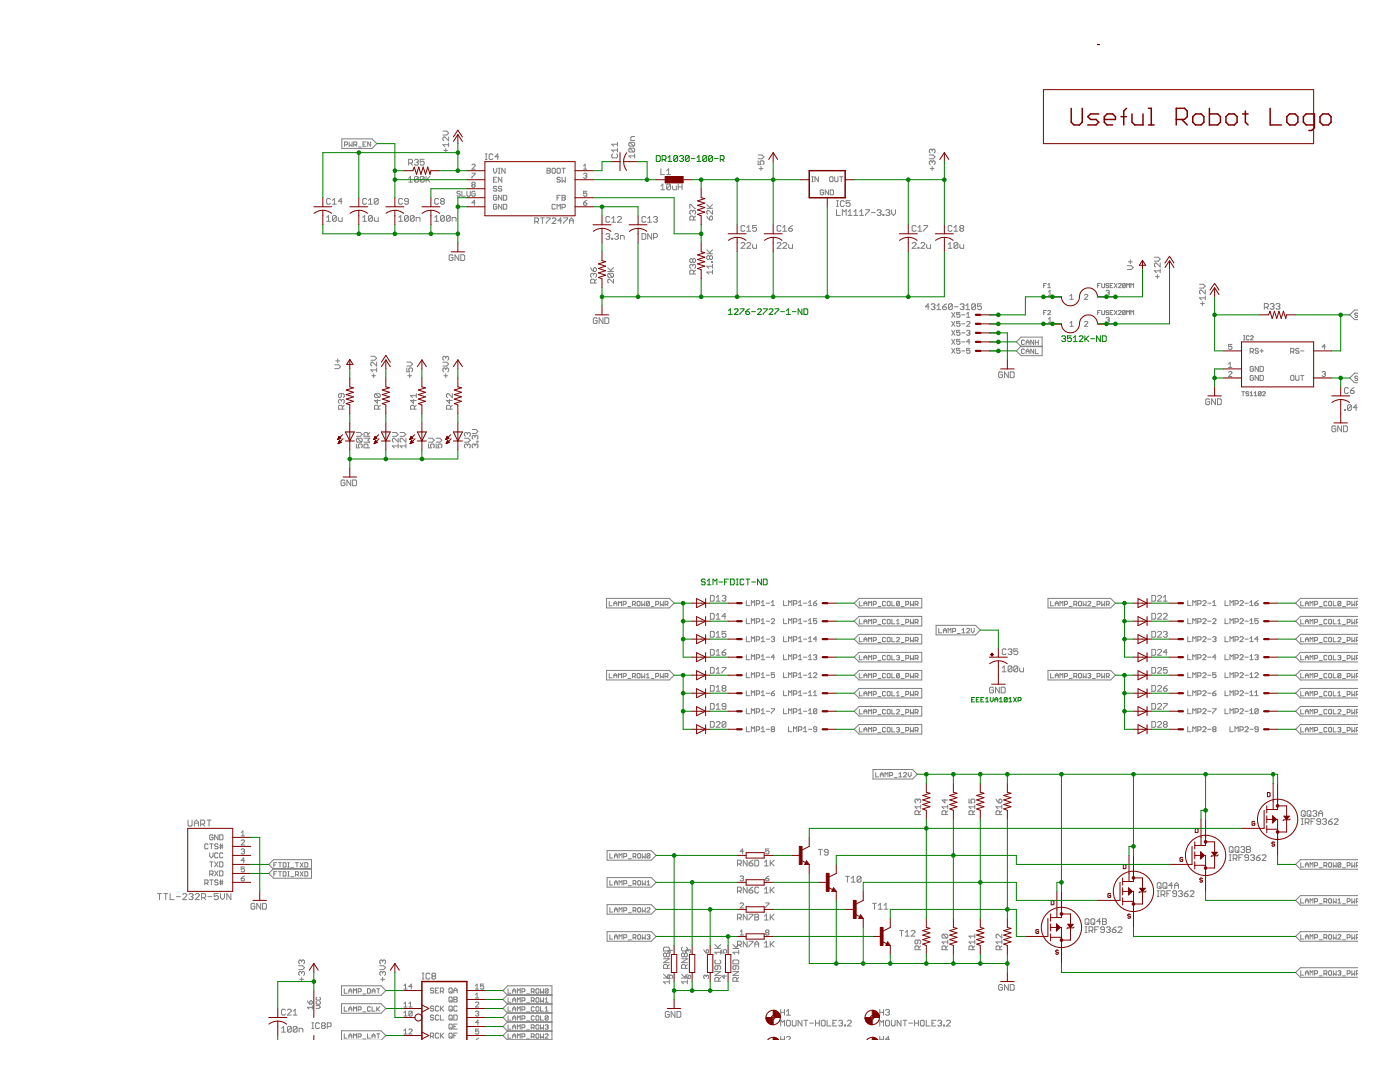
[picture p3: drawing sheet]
<svg xmlns="http://www.w3.org/2000/svg" width="279mm" height="216mm" viewBox="0 0 279 216" stroke-linecap="round" stroke-linejoin="round" font-family="sans-serif">
<g fill="#808080" stroke="#808080" stroke-width=".2">
<path d="M153 177l-.4 .4z"/>
<path d="M153 177v1.2z"/>
<path d="M152.6 178.2h.7z"/>
<path d="M153.7 177v1.2z"/>
<path d="M153.7 177.8l.8-.8z"/>
<path d="M153.9 177.6l.6 .6z"/>
<path d="M152.6 172l.4-.4z"/>
<path d="M153 171.6v1.2z"/>
<path d="M152.6 172.8h.7z"/>
<path d="M153.7 171.6v1.2z"/>
<path d="M153.7 172.4l.8-.8z"/>
<path d="M153.9 172.2l.6 .6z"/>
<path d="M199.9 196.4l.2 .2z"/>
<path d="M199.5 196.4h.4z"/>
<path d="M199.5 196.4l-.2 .2z"/>
<path d="M199.3 196.6v.8z"/>
<path d="M199.3 197.4l.2 .2z"/>
<path d="M199.5 197.6h.4z"/>
<path d="M199.9 197.6l.2-.2z"/>
<path d="M200.1 197v.4z"/>
<path d="M199.7 197h.4z"/>
<path d="M200.5 196.4v1.2z"/>
<path d="M200.5 196.4l.7 1.2z"/>
<path d="M201.2 196.4v1.2z"/>
<path d="M201.6 196.4v1.2z"/>
<path d="M201.6 197.6h.6z"/>
<path d="M202.2 197.6l.2-.2z"/>
<path d="M202.4 196.6v.8z"/>
<path d="M202.2 196.4l.2 .2z"/>
<path d="M201.6 196.4h.6z"/>
<path d="M152.6 188.2l.4-.4z"/>
<path d="M153 187.8v1.2z"/>
<path d="M152.6 189h.7z"/>
<path d="M153.7 187.8v1.2z"/>
<path d="M153.7 188.6l.8-.8z"/>
<path d="M153.9 188.4l.6 .6z"/>
<path d="M152.6 182.8l.4-.4z"/>
<path d="M153 182.4v1.2z"/>
<path d="M152.6 183.6h.7z"/>
<path d="M153.7 182.4v1.2z"/>
<path d="M153.7 183.2l.8-.8z"/>
<path d="M153.9 183l.6 .6z"/>
<path d="M136 195.9l.4 .4z"/>
<path d="M136 195.9h1.2z"/>
<path d="M137.2 195.5v.8z"/>
<path d="M136 195.2h1.2z"/>
<path d="M136 194.4l.8 .8z"/>
<path d="M136.6 195l.6-.6z"/>
<path d="M132.4 195.9l.4 .4z"/>
<path d="M132.4 195.9h1.2z"/>
<path d="M133.6 195.5v.8z"/>
<path d="M132.4 195.2h1.2z"/>
<path d="M132.4 194.4l.8 .8z"/>
<path d="M133 195l.6-.6z"/>
<path d="M142.7 190l.4 .4z"/>
<path d="M142.7 190h1.1z"/>
<path d="M143.8 189.6v.8z"/>
<path d="M142.7 189.3h1.1z"/>
<path d="M142.7 188.5l.7 .8z"/>
<path d="M143.3 189l.5-.5z"/>
<path d="M146.3 190l.3 .4z"/>
<path d="M146.3 190h1.1z"/>
<path d="M147.4 189.6v.8z"/>
<path d="M146.3 189.3h1.1z"/>
<path d="M146.3 188.5l.7 .8z"/>
<path d="M147.4 188.5l-.5 .5z"/>
<path d="M133.4 201.8l.2 .2z"/>
<path d="M133 201.8h.4z"/>
<path d="M133 201.8l-.2 .2z"/>
<path d="M132.8 202v.8z"/>
<path d="M132.8 202.8l.2 .2z"/>
<path d="M133 203h.4z"/>
<path d="M133.4 203l.2-.2z"/>
<path d="M133.6 202.4v.4z"/>
<path d="M133.2 202.4h.4z"/>
<path d="M133.9 201.8v1.2z"/>
<path d="M133.9 201.8l.8 1.2z"/>
<path d="M134.7 201.8v1.2z"/>
<path d="M135.1 201.8v1.2z"/>
<path d="M135.1 203h.6z"/>
<path d="M135.7 203l.2-.2z"/>
<path d="M135.9 202v.8z"/>
<path d="M135.7 201.8l.2 .2z"/>
<path d="M135.1 201.8h.6z"/>
<path d="M259.7 164.5h.4z"/>
<path d="M259.9 163.4v1.1z"/>
<path d="M259.7 163.4h.4z"/>
<path d="M260.5 163.4v1.1z"/>
<path d="M260.5 163.4h.5z"/>
<path d="M261 163.4l.2 .2z"/>
<path d="M261.2 163.6v.3z"/>
<path d="M261.2 163.9l-.2 .2z"/>
<path d="M260.5 164.1h.5z"/>
<path d="M260.9 164.1l.3 .4z"/>
<path d="M261.6 163.4v1.1z"/>
<path d="M261.6 163.4h.8z"/>
<path d="M261.6 163.9h.4z"/>
<path d="M262.8 164.3l.2 .2z"/>
<path d="M263 164.5h.4z"/>
<path d="M263.4 164.5l.2-.2z"/>
<path d="M263.6 163.6v.7z"/>
<path d="M263.4 163.4l.2 .2z"/>
<path d="M263 163.4h.4z"/>
<path d="M262.8 163.6l.2-.2z"/>
<path d="M262.8 163.6v.1z"/>
<path d="M262.8 163.7l.2 .2z"/>
<path d="M263 163.9h.6z"/>
<path d="M263.9 163.6l.2-.2z"/>
<path d="M264.1 163.4h.4z"/>
<path d="M264.5 163.4l.2 .2z"/>
<path d="M264.7 163.6v.1z"/>
<path d="M264.5 163.9l.2-.2z"/>
<path d="M264.3 163.9h.2z"/>
<path d="M264.5 163.9l.2 .2z"/>
<path d="M264.7 164.1v.2z"/>
<path d="M264.7 164.3l-.2 .2z"/>
<path d="M264.1 164.5h.4z"/>
<path d="M263.9 164.3l.2 .2z"/>
<path d="M265.5 163.6l.4-.2z"/>
<path d="M265.5 163.6l-.4 .3z"/>
<path d="M265.1 163.9v.4z"/>
<path d="M265.1 164.3l.2 .2z"/>
<path d="M265.3 164.5h.4z"/>
<path d="M265.9 164.3l-.2 .2z"/>
<path d="M265.9 164.1v.2z"/>
<path d="M265.7 163.9l.2 .2z"/>
<path d="M265.1 163.9h.6z"/>
<path d="M266.3 164.5h.7z"/>
<path d="M266.3 164.5l.7-.8z"/>
<path d="M267 163.6v.1z"/>
<path d="M266.8 163.4l.2 .2z"/>
<path d="M266.5 163.4h.3z"/>
<path d="M266.5 163.4l-.2 .2z"/>
<path d="M245.3 171.7h.4z"/>
<path d="M245.5 170.6v1.1z"/>
<path d="M245.3 170.6h.4z"/>
<path d="M246.1 170.6v1.1z"/>
<path d="M246.1 170.6h.6z"/>
<path d="M246.7 170.6l.2 .2z"/>
<path d="M246.9 170.8v.3z"/>
<path d="M246.9 171.1l-.2 .2z"/>
<path d="M246.1 171.3h.6z"/>
<path d="M246.5 171.3l.4 .4z"/>
<path d="M247.2 170.6v1.1z"/>
<path d="M247.2 170.6h.8z"/>
<path d="M247.2 171.1h.4z"/>
<path d="M248.4 171.5l.2 .2z"/>
<path d="M248.6 171.7h.4z"/>
<path d="M249 171.7l.2-.2z"/>
<path d="M249.2 170.8v.7z"/>
<path d="M249 170.6l.2 .2z"/>
<path d="M248.6 170.6h.4z"/>
<path d="M248.4 170.8l.2-.2z"/>
<path d="M248.4 170.8v.1z"/>
<path d="M248.4 170.9l.2 .2z"/>
<path d="M248.6 171.1h.6z"/>
<path d="M249.6 170.8l.2-.2z"/>
<path d="M249.8 170.6h.3z"/>
<path d="M250.1 170.6l.2 .2z"/>
<path d="M250.3 170.8v.1z"/>
<path d="M250.3 170.9l-.2 .2z"/>
<path d="M250 171.1h.1z"/>
<path d="M250.1 171.1l.2 .2z"/>
<path d="M250.3 171.3v.2z"/>
<path d="M250.3 171.5l-.2 .2z"/>
<path d="M249.8 171.7h.3z"/>
<path d="M249.6 171.5l.2 .2z"/>
<path d="M251.1 170.8l.4-.2z"/>
<path d="M250.7 171.1l.4-.3z"/>
<path d="M250.7 171.1v.4z"/>
<path d="M250.7 171.5l.2 .2z"/>
<path d="M250.9 171.7h.4z"/>
<path d="M251.3 171.7l.2-.2z"/>
<path d="M251.5 171.3v.2z"/>
<path d="M251.3 171.1l.2 .2z"/>
<path d="M250.7 171.1h.6z"/>
<path d="M251.9 171.7h.7z"/>
<path d="M251.9 171.7l.7-.8z"/>
<path d="M252.6 170.8v.1z"/>
<path d="M252.5 170.6l.1 .2z"/>
<path d="M252.1 170.6h.4z"/>
<path d="M252.1 170.6l-.2 .2z"/>
<path d="M230.9 178.9h.4z"/>
<path d="M231.1 177.7v1.2z"/>
<path d="M230.9 177.7h.4z"/>
<path d="M231.7 177.7v1.2z"/>
<path d="M231.7 177.7h.6z"/>
<path d="M232.3 177.7l.2 .2z"/>
<path d="M232.5 177.9v.4z"/>
<path d="M232.5 178.3l-.2 .2z"/>
<path d="M231.7 178.5h.6z"/>
<path d="M232.1 178.5l.4 .4z"/>
<path d="M232.9 177.7v1.2z"/>
<path d="M232.9 177.7h.7z"/>
<path d="M232.9 178.3h.4z"/>
<path d="M234 178.7l.2 .2z"/>
<path d="M234.2 178.9h.4z"/>
<path d="M234.6 178.9l.2-.2z"/>
<path d="M234.8 177.9v.8z"/>
<path d="M234.6 177.7l.2 .2z"/>
<path d="M234.2 177.7h.4z"/>
<path d="M234.2 177.7l-.2 .2z"/>
<path d="M234 177.9v.2z"/>
<path d="M234 178.1l.2 .2z"/>
<path d="M234.2 178.3h.6z"/>
<path d="M235.2 177.9l.2-.2z"/>
<path d="M235.4 177.7h.4z"/>
<path d="M235.8 177.7l.2 .2z"/>
<path d="M236 177.9v.2z"/>
<path d="M236 178.1l-.2 .2z"/>
<path d="M235.6 178.3h.2z"/>
<path d="M235.8 178.3l.2 .2z"/>
<path d="M236 178.5v.2z"/>
<path d="M236 178.7l-.2 .2z"/>
<path d="M235.4 178.9h.4z"/>
<path d="M235.2 178.7l.2 .2z"/>
<path d="M236.7 177.9l.4-.2z"/>
<path d="M236.7 177.9l-.4 .4z"/>
<path d="M236.3 178.3v.4z"/>
<path d="M236.3 178.7l.2 .2z"/>
<path d="M236.5 178.9h.4z"/>
<path d="M236.9 178.9l.2-.2z"/>
<path d="M237.1 178.5v.2z"/>
<path d="M236.9 178.3l.2 .2z"/>
<path d="M236.3 178.3h.6z"/>
<path d="M237.5 178.9h.8z"/>
<path d="M237.5 178.9l.8-.8z"/>
<path d="M238.3 177.9v.2z"/>
<path d="M238.1 177.7l.2 .2z"/>
<path d="M237.7 177.7h.4z"/>
<path d="M237.7 177.7l-.2 .2z"/>
<path d="M216.6 186.1h.3z"/>
<path d="M216.7 184.9v1.2z"/>
<path d="M216.6 184.9h.3z"/>
<path d="M217.3 184.9v1.2z"/>
<path d="M217.3 184.9h.6z"/>
<path d="M217.9 184.9l.2 .2z"/>
<path d="M218.1 185.1v.4z"/>
<path d="M217.9 185.7l.2-.2z"/>
<path d="M217.3 185.7h.6z"/>
<path d="M217.7 185.7l.4 .4z"/>
<path d="M218.5 184.9v1.2z"/>
<path d="M218.5 184.9h.8z"/>
<path d="M218.5 185.5h.4z"/>
<path d="M219.6 185.9l.2 .2z"/>
<path d="M219.8 186.1h.4z"/>
<path d="M220.2 186.1l.2-.2z"/>
<path d="M220.4 185.1v.8z"/>
<path d="M220.2 184.9l.2 .2z"/>
<path d="M219.8 184.9h.4z"/>
<path d="M219.8 184.9l-.2 .2z"/>
<path d="M219.6 185.1v.2z"/>
<path d="M219.6 185.3l.2 .2z"/>
<path d="M219.8 185.5h.6z"/>
<path d="M220.8 185.1l.2-.2z"/>
<path d="M221 184.9h.4z"/>
<path d="M221.4 184.9l.2 .2z"/>
<path d="M221.6 185.1v.2z"/>
<path d="M221.6 185.3l-.2 .2z"/>
<path d="M221.2 185.5h.2z"/>
<path d="M221.4 185.5l.2 .2z"/>
<path d="M221.6 185.7v.2z"/>
<path d="M221.6 185.9l-.2 .2z"/>
<path d="M221 186.1h.4z"/>
<path d="M220.8 185.9l.2 .2z"/>
<path d="M222.4 185.1l.3-.2z"/>
<path d="M222.4 185.1l-.4 .4z"/>
<path d="M222 185.5v.4z"/>
<path d="M222 185.9l.2 .2z"/>
<path d="M222.2 186.1h.3z"/>
<path d="M222.5 186.1l.2-.2z"/>
<path d="M222.7 185.7v.2z"/>
<path d="M222.5 185.5l.2 .2z"/>
<path d="M222 185.5h.5z"/>
<path d="M223.1 186.1h.8z"/>
<path d="M223.1 186.1l.8-.8z"/>
<path d="M223.9 185.1v.2z"/>
<path d="M223.7 184.9l.2 .2z"/>
<path d="M223.3 184.9h.4z"/>
<path d="M223.3 184.9l-.2 .2z"/>
<path d="M185.2 60.6v1.2z"/>
<path d="M185.2 60.6l-.5 .6z"/>
<path d="M184.7 61.2h.7z"/>
<path d="M185.8 60.8l.2-.2z"/>
<path d="M186 60.6h.4z"/>
<path d="M186.4 60.6l.2 .2z"/>
<path d="M186.6 60.8v.2z"/>
<path d="M186.6 61l-.2 .2z"/>
<path d="M186.2 61.2h.2z"/>
<path d="M186.4 61.2l.2 .2z"/>
<path d="M186.6 61.4v.2z"/>
<path d="M186.6 61.6l-.2 .2z"/>
<path d="M186 61.8h.4z"/>
<path d="M185.8 61.6l.2 .2z"/>
<path d="M187.4 60.6l-.4 .4z"/>
<path d="M187.4 60.6v1.2z"/>
<path d="M187 61.8h.7z"/>
<path d="M188.5 60.8l.4-.2z"/>
<path d="M188.5 60.8l-.4 .4z"/>
<path d="M188.1 61.2v.4z"/>
<path d="M188.1 61.6l.2 .2z"/>
<path d="M188.3 61.8h.4z"/>
<path d="M188.7 61.8l.2-.2z"/>
<path d="M188.9 61.4v.2z"/>
<path d="M188.7 61.2l.2 .2z"/>
<path d="M188.1 61.2h.6z"/>
<path d="M189.3 60.8v.8z"/>
<path d="M189.3 60.8l.2-.2z"/>
<path d="M189.5 60.6h.4z"/>
<path d="M189.9 60.6l.2 .2z"/>
<path d="M190.1 60.8v.8z"/>
<path d="M190.1 61.6l-.2 .2z"/>
<path d="M189.5 61.8h.4z"/>
<path d="M189.3 61.6l.2 .2z"/>
<path d="M190.1 60.8l-.8 .8z"/>
<path d="M190.5 61.2h.7z"/>
<path d="M191.6 60.8l.2-.2z"/>
<path d="M191.8 60.6h.4z"/>
<path d="M192.2 60.6l.2 .2z"/>
<path d="M192.4 60.8v.2z"/>
<path d="M192.4 61l-.2 .2z"/>
<path d="M192 61.2h.2z"/>
<path d="M192.2 61.2l.2 .2z"/>
<path d="M192.4 61.4v.2z"/>
<path d="M192.2 61.8l.2-.2z"/>
<path d="M191.8 61.8h.4z"/>
<path d="M191.6 61.6l.2 .2z"/>
<path d="M193.1 60.6l-.3 .4z"/>
<path d="M193.1 60.6v1.2z"/>
<path d="M192.8 61.8h.7z"/>
<path d="M193.9 60.8v.8z"/>
<path d="M193.9 60.8l.2-.2z"/>
<path d="M194.1 60.6h.4z"/>
<path d="M194.5 60.6l.2 .2z"/>
<path d="M194.7 60.8v.8z"/>
<path d="M194.7 61.6l-.2 .2z"/>
<path d="M194.1 61.8h.4z"/>
<path d="M193.9 61.6l.2 .2z"/>
<path d="M194.7 60.8l-.8 .8z"/>
<path d="M195.1 60.6h.8z"/>
<path d="M195.1 60.6v.6z"/>
<path d="M195.1 61.2l.4-.2z"/>
<path d="M195.5 61h.2z"/>
<path d="M195.7 61l.2 .2z"/>
<path d="M195.9 61.2v.4z"/>
<path d="M195.9 61.6l-.2 .2z"/>
<path d="M195.3 61.8h.4z"/>
<path d="M195.1 61.6l.2 .2z"/>
<path d="M199.9 74.2l.2 .2z"/>
<path d="M199.5 74.2h.4z"/>
<path d="M199.5 74.2l-.2 .2z"/>
<path d="M199.3 74.4v.8z"/>
<path d="M199.3 75.2l.2 .2z"/>
<path d="M199.5 75.4h.4z"/>
<path d="M199.9 75.4l.2-.2z"/>
<path d="M200.1 74.8v.4z"/>
<path d="M199.7 74.8h.4z"/>
<path d="M200.5 74.2v1.2z"/>
<path d="M200.5 74.2l.7 1.2z"/>
<path d="M201.2 74.2v1.2z"/>
<path d="M201.6 74.2v1.2z"/>
<path d="M201.6 75.4h.6z"/>
<path d="M202.2 75.4l.2-.2z"/>
<path d="M202.4 74.4v.8z"/>
<path d="M202.2 74.2l.2 .2z"/>
<path d="M201.6 74.2h.6z"/>
<path d="M231 54.8v.8z"/>
<path d="M230.6 55.2h.8z"/>
<path d="M230.4 54l.4 .4z"/>
<path d="M230.4 54h1.1z"/>
<path d="M231.5 53.7v.7z"/>
<path d="M231.5 52.5v.8z"/>
<path d="M230.8 52.5l.7 .8z"/>
<path d="M230.6 52.5h.2z"/>
<path d="M230.6 52.5l-.2 .2z"/>
<path d="M230.4 52.7v.4z"/>
<path d="M230.4 53.1l.2 .2z"/>
<path d="M230.4 52.1h.8z"/>
<path d="M231.5 51.7l-.3 .4z"/>
<path d="M231.2 51.3l.3 .4z"/>
<path d="M230.4 51.3h.8z"/>
<path d="M225 53.8h.8z"/>
<path d="M225.8 53.8l.4-.4z"/>
<path d="M225.8 53l.4 .4z"/>
<path d="M225 53h.8z"/>
<path d="M225.6 51.9v.7z"/>
<path d="M225.2 52.2h.8z"/>
<path d="M241.2 79.6l.2 .2z"/>
<path d="M240.8 79.6h.4z"/>
<path d="M240.8 79.6l-.2 .2z"/>
<path d="M240.6 79.8v.8z"/>
<path d="M240.6 80.6l.2 .2z"/>
<path d="M240.8 80.8h.4z"/>
<path d="M241.2 80.8l.2-.2z"/>
<path d="M241.4 80.2v.4z"/>
<path d="M241 80.2h.4z"/>
<path d="M241.8 79.6v1.2z"/>
<path d="M241.8 79.6l.8 1.2z"/>
<path d="M242.6 79.6v1.2z"/>
<path d="M243 79.6v1.2z"/>
<path d="M243 80.8h.5z"/>
<path d="M243.5 80.8l.2-.2z"/>
<path d="M243.7 79.8v.8z"/>
<path d="M243.5 79.6l.2 .2z"/>
<path d="M243 79.6h.5z"/>
<path d="M240 60.2v.8z"/>
<path d="M239.6 60.6h.7z"/>
<path d="M239.4 59.4l.4 .4z"/>
<path d="M239.4 59.4h1.1z"/>
<path d="M240.5 59.1v.7z"/>
<path d="M240.5 57.9v.8z"/>
<path d="M239.8 57.9l.7 .8z"/>
<path d="M239.6 57.9h.2z"/>
<path d="M239.6 57.9l-.2 .2z"/>
<path d="M239.4 58.1v.4z"/>
<path d="M239.4 58.5l.2 .2z"/>
<path d="M239.4 57.5h.8z"/>
<path d="M240.2 57.5l.3-.4z"/>
<path d="M240.2 56.7l.3 .4z"/>
<path d="M239.4 56.7h.8z"/>
<path d="M268.3 81.7v.2z"/>
<path d="M268.3 81.7h.2z"/>
<path d="M268.5 81.7v.2z"/>
<path d="M268.3 81.9h.2z"/>
<path d="M268.9 81v.7z"/>
<path d="M269.1 80.8l-.2 .2z"/>
<path d="M269.1 80.8h.4z"/>
<path d="M269.5 80.8l.2 .2z"/>
<path d="M269.7 81v.7z"/>
<path d="M269.7 81.7l-.2 .2z"/>
<path d="M269.1 81.9h.4z"/>
<path d="M268.9 81.7l.2 .2z"/>
<path d="M268.9 81.7l.8-.7z"/>
<path d="M270.6 80.8v1.1z"/>
<path d="M270.6 80.8l-.5 .5z"/>
<path d="M270.1 81.3h.7z"/>
<path d="M266.4 85l.2 .2z"/>
<path d="M266 85h.4z"/>
<path d="M265.8 85.2l.2-.2z"/>
<path d="M265.8 85.2v.7z"/>
<path d="M265.8 85.9l.2 .2z"/>
<path d="M266 86.1h.4z"/>
<path d="M266.6 85.9l-.2 .2z"/>
<path d="M266.6 85.6v.3z"/>
<path d="M266.2 85.6h.4z"/>
<path d="M267 85v1.1z"/>
<path d="M267 85l.7 1.1z"/>
<path d="M267.7 85v1.1z"/>
<path d="M268.1 85v1.1z"/>
<path d="M268.1 86.1h.6z"/>
<path d="M268.9 85.9l-.2 .2z"/>
<path d="M268.9 85.2v.7z"/>
<path d="M268.7 85l.2 .2z"/>
<path d="M268.1 85h.6z"/>
<path d="M219.1 56.6v.8z"/>
<path d="M219.1 56.6h.5z"/>
<path d="M219.1 57h.2z"/>
<path d="M219.9 56.6v.7z"/>
<path d="M219.9 57.3l.1 .1z"/>
<path d="M220 57.4h.3z"/>
<path d="M220.4 57.3l-.1 .1z"/>
<path d="M220.4 56.6v.7z"/>
<path d="M221.1 56.6l.2 .1z"/>
<path d="M220.9 56.6h.2z"/>
<path d="M220.9 56.6l-.2 .1z"/>
<path d="M220.7 56.7v.1z"/>
<path d="M220.7 56.8l.2 .2z"/>
<path d="M220.9 57h.2z"/>
<path d="M221.1 57l.2 .1z"/>
<path d="M221.3 57.1v.2z"/>
<path d="M221.3 57.3l-.2 .1z"/>
<path d="M220.9 57.4h.2z"/>
<path d="M220.7 57.3l.2 .1z"/>
<path d="M221.6 56.6h.5z"/>
<path d="M221.6 56.6v.8z"/>
<path d="M221.6 57.4h.5z"/>
<path d="M221.6 57h.2z"/>
<path d="M222.4 56.6l.5 .8z"/>
<path d="M222.9 56.6l-.5 .8z"/>
<path d="M223.2 57.4h.6z"/>
<path d="M223.8 56.8l-.6 .6z"/>
<path d="M223.8 56.7v.1z"/>
<path d="M223.6 56.6l.2 .1z"/>
<path d="M223.3 56.6h.3z"/>
<path d="M223.3 56.6l-.1 .1z"/>
<path d="M224 56.7v.6z"/>
<path d="M224.2 56.6l-.2 .1z"/>
<path d="M224.2 56.6h.2z"/>
<path d="M224.4 56.6l.2 .1z"/>
<path d="M224.6 56.7v.6z"/>
<path d="M224.6 57.3l-.2 .1z"/>
<path d="M224.2 57.4h.2z"/>
<path d="M224 57.3l.2 .1z"/>
<path d="M224.6 56.7l-.6 .6z"/>
<path d="M224.9 56.6v.8z"/>
<path d="M224.9 56.6l.2 .2z"/>
<path d="M225.1 56.8l.3-.2z"/>
<path d="M225.4 56.6v.8z"/>
<path d="M225.7 56.6v.8z"/>
<path d="M225.7 56.6l.3 .2z"/>
<path d="M226 56.8l.2-.2z"/>
<path d="M226.2 56.6v.8z"/>
<path d="M219.1 62v.8z"/>
<path d="M219.1 62h.5z"/>
<path d="M219.1 62.4h.2z"/>
<path d="M219.9 62v.7z"/>
<path d="M219.9 62.7l.1 .1z"/>
<path d="M220 62.8h.3z"/>
<path d="M220.3 62.8l.1-.1z"/>
<path d="M220.4 62v.7z"/>
<path d="M221.1 62l.2 .1z"/>
<path d="M220.9 62h.2z"/>
<path d="M220.9 62l-.2 .1z"/>
<path d="M220.7 62.1v.1z"/>
<path d="M220.7 62.2l.2 .2z"/>
<path d="M220.9 62.4h.2z"/>
<path d="M221.1 62.4l.2 .1z"/>
<path d="M221.3 62.5v.2z"/>
<path d="M221.3 62.7l-.2 .1z"/>
<path d="M220.9 62.8h.2z"/>
<path d="M220.7 62.7l.2 .1z"/>
<path d="M221.6 62h.5z"/>
<path d="M221.6 62v.8z"/>
<path d="M221.6 62.8h.5z"/>
<path d="M221.6 62.4h.2z"/>
<path d="M222.4 62l.5 .8z"/>
<path d="M222.9 62l-.5 .8z"/>
<path d="M223.2 62.8h.6z"/>
<path d="M223.2 62.8l.6-.6z"/>
<path d="M223.8 62.1v.1z"/>
<path d="M223.6 62l.2 .1z"/>
<path d="M223.3 62h.3z"/>
<path d="M223.3 62l-.1 .1z"/>
<path d="M224 62.1v.6z"/>
<path d="M224.2 62l-.2 .1z"/>
<path d="M224.2 62h.2z"/>
<path d="M224.4 62l.2 .1z"/>
<path d="M224.6 62.1v.6z"/>
<path d="M224.4 62.8l.2-.1z"/>
<path d="M224.2 62.8h.2z"/>
<path d="M224 62.7l.2 .1z"/>
<path d="M224.6 62.1l-.6 .6z"/>
<path d="M224.9 62v.8z"/>
<path d="M224.9 62l.2 .2z"/>
<path d="M225.1 62.2l.3-.2z"/>
<path d="M225.4 62v.8z"/>
<path d="M225.7 62v.8z"/>
<path d="M225.7 62l.3 .2z"/>
<path d="M226 62.2l.2-.2z"/>
<path d="M226.2 62v.8z"/>
<path d="M106.7 43.5v1.1z"/>
<path d="M106.7 43.5h.6z"/>
<path d="M107.3 43.5l.2 .2z"/>
<path d="M107.5 43.7v.3z"/>
<path d="M107.3 44.2l.2-.2z"/>
<path d="M106.7 44.2h.6z"/>
<path d="M107.1 44.2l.4 .4z"/>
<path d="M108.2 43.5v1.1z"/>
<path d="M107.9 43.5h.7z"/>
<path d="M109 43.5h.8z"/>
<path d="M109.8 43.5v.2z"/>
<path d="M109.8 43.7l-.8 .7z"/>
<path d="M109 44.4v.2z"/>
<path d="M110.2 44.6h.7z"/>
<path d="M110.2 44.6l.7-.7z"/>
<path d="M110.9 43.7v.2z"/>
<path d="M110.7 43.5l.2 .2z"/>
<path d="M110.4 43.5h.3z"/>
<path d="M110.4 43.5l-.2 .2z"/>
<path d="M111.9 43.5v1.1z"/>
<path d="M111.9 43.5l-.5 .5z"/>
<path d="M111.4 44h.7z"/>
<path d="M112.5 43.5h.8z"/>
<path d="M113.3 43.5v.2z"/>
<path d="M112.5 44.4l.8-.7z"/>
<path d="M112.5 44.4v.2z"/>
<path d="M113.7 43.9v.7z"/>
<path d="M113.7 43.9l.3-.4z"/>
<path d="M114 43.5l.4 .4z"/>
<path d="M114.4 43.9v.7z"/>
<path d="M113.7 44h.7z"/>
<path d="M90.2 50.8l.2 .2z"/>
<path d="M89.8 50.8h.4z"/>
<path d="M89.8 50.8l-.2 .2z"/>
<path d="M89.6 51v.8z"/>
<path d="M89.6 51.8l.2 .2z"/>
<path d="M89.8 52h.4z"/>
<path d="M90.2 52l.2-.2z"/>
<path d="M90.4 51.4v.4z"/>
<path d="M90 51.4h.4z"/>
<path d="M90.8 50.8v1.2z"/>
<path d="M90.8 50.8l.8 1.2z"/>
<path d="M91.6 50.8v1.2z"/>
<path d="M92 50.8v1.2z"/>
<path d="M92 52h.5z"/>
<path d="M92.5 52l.2-.2z"/>
<path d="M92.7 51v.8z"/>
<path d="M92.5 50.8l.2 .2z"/>
<path d="M92 50.8h.5z"/>
<path d="M86.8 43.4l.3-.4z"/>
<path d="M87.1 43v1.2z"/>
<path d="M86.8 44.2h.7z"/>
<path d="M87.9 43.2v.8z"/>
<path d="M87.9 43.2l.2-.2z"/>
<path d="M88.1 43h.4z"/>
<path d="M88.5 43l.2 .2z"/>
<path d="M88.7 43.2v.8z"/>
<path d="M88.7 44l-.2 .2z"/>
<path d="M88.1 44.2h.4z"/>
<path d="M87.9 44l.2 .2z"/>
<path d="M87.9 44l.8-.8z"/>
<path d="M89.1 43.2v.8z"/>
<path d="M89.1 43.2l.2-.2z"/>
<path d="M89.3 43h.4z"/>
<path d="M89.7 43l.2 .2z"/>
<path d="M89.9 43.2v.8z"/>
<path d="M89.7 44.2l.2-.2z"/>
<path d="M89.3 44.2h.4z"/>
<path d="M89.1 44l.2 .2z"/>
<path d="M89.1 44l.8-.8z"/>
<path d="M90.2 43.4v.8z"/>
<path d="M90.2 43.4h.6z"/>
<path d="M90.8 43.4l.2 .2z"/>
<path d="M91 43.6v.6z"/>
<path d="M79.6 43.4l.4-.4z"/>
<path d="M80 43v1.2z"/>
<path d="M79.6 44.2h.7z"/>
<path d="M80.7 43.2v.8z"/>
<path d="M80.9 43l-.2 .2z"/>
<path d="M80.9 43h.4z"/>
<path d="M81.3 43l.2 .2z"/>
<path d="M81.5 43.2v.8z"/>
<path d="M81.5 44l-.2 .2z"/>
<path d="M80.9 44.2h.4z"/>
<path d="M80.7 44l.2 .2z"/>
<path d="M80.7 44l.8-.8z"/>
<path d="M81.9 43.2v.8z"/>
<path d="M81.9 43.2l.2-.2z"/>
<path d="M82.1 43h.4z"/>
<path d="M82.5 43l.2 .2z"/>
<path d="M82.7 43.2v.8z"/>
<path d="M82.7 44l-.2 .2z"/>
<path d="M82.1 44.2h.4z"/>
<path d="M81.9 44l.2 .2z"/>
<path d="M81.9 44l.8-.8z"/>
<path d="M83.1 43.4v.8z"/>
<path d="M83.1 43.4h.5z"/>
<path d="M83.6 43.4l.2 .2z"/>
<path d="M83.8 43.6v.6z"/>
<path d="M89 29.7v.7z"/>
<path d="M88.6 30h.7z"/>
<path d="M88.4 28.9l.4 .4z"/>
<path d="M88.4 28.9h1.1z"/>
<path d="M89.5 28.5v.8z"/>
<path d="M89.5 27.3v.8z"/>
<path d="M88.8 27.3l.7 .8z"/>
<path d="M88.6 27.3h.2z"/>
<path d="M88.6 27.3l-.2 .2z"/>
<path d="M88.4 27.5v.4z"/>
<path d="M88.4 27.9l.2 .2z"/>
<path d="M88.4 26.9h.8z"/>
<path d="M89.5 26.5l-.3 .4z"/>
<path d="M89.2 26.2l.3 .3z"/>
<path d="M88.4 26.2h.8z"/>
<path d="M81.6 35.6l.3-.4z"/>
<path d="M81.9 35.2v1.1z"/>
<path d="M81.6 36.3h.7z"/>
<path d="M82.7 35.4v.8z"/>
<path d="M82.7 35.4l.2-.2z"/>
<path d="M82.9 35.2h.4z"/>
<path d="M83.3 35.2l.2 .2z"/>
<path d="M83.5 35.4v.8z"/>
<path d="M83.5 36.2l-.2 .1z"/>
<path d="M82.9 36.3h.4z"/>
<path d="M82.7 36.2l.2 .1z"/>
<path d="M83.5 35.4l-.8 .8z"/>
<path d="M83.9 35.4v.8z"/>
<path d="M83.9 35.4l.2-.2z"/>
<path d="M84.1 35.2h.4z"/>
<path d="M84.5 35.2l.1 .2z"/>
<path d="M84.6 35.4v.8z"/>
<path d="M84.6 36.2l-.1 .1z"/>
<path d="M84.1 36.3h.4z"/>
<path d="M83.9 36.2l.2 .1z"/>
<path d="M83.9 36.2l.7-.8z"/>
<path d="M85 35.2v1.1z"/>
<path d="M85 36l.8-.8z"/>
<path d="M85.2 35.8l.6 .5z"/>
<path d="M125.5 31.1l.4 .4z"/>
<path d="M125.5 31.1h1.2z"/>
<path d="M126.7 30.7v.8z"/>
<path d="M125.7 30.3h.8z"/>
<path d="M125.5 30.1l.2 .2z"/>
<path d="M125.5 29.8v.3z"/>
<path d="M125.5 29.8l.2-.2z"/>
<path d="M125.7 29.6h.8z"/>
<path d="M126.5 29.6l.2 .2z"/>
<path d="M126.7 29.8v.3z"/>
<path d="M126.7 30.1l-.2 .2z"/>
<path d="M125.7 29.6l.8 .7z"/>
<path d="M125.7 29.2h.8z"/>
<path d="M125.5 29l.2 .2z"/>
<path d="M125.5 28.6v.4z"/>
<path d="M125.7 28.4l-.2 .2z"/>
<path d="M125.7 28.4h.8z"/>
<path d="M126.5 28.4l.2 .2z"/>
<path d="M126.7 28.6v.4z"/>
<path d="M126.7 29l-.2 .2z"/>
<path d="M125.7 28.4l.8 .8z"/>
<path d="M125.9 28h.8z"/>
<path d="M125.9 27.4v.6z"/>
<path d="M125.9 27.4l.2-.2z"/>
<path d="M126.1 27.2h.6z"/>
<path d="M120.9 46.8l.2-.2z"/>
<path d="M121.1 46.6h.4z"/>
<path d="M121.5 46.6l.2 .2z"/>
<path d="M121.7 46.8v.2z"/>
<path d="M121.7 47l-.2 .2z"/>
<path d="M121.3 47.2h.2z"/>
<path d="M121.5 47.2l.2 .2z"/>
<path d="M121.7 47.4v.2z"/>
<path d="M121.7 47.6l-.2 .2z"/>
<path d="M121.1 47.8h.4z"/>
<path d="M120.9 47.6l.2 .2z"/>
<path d="M122.1 47.6v.2z"/>
<path d="M122.1 47.6h.2z"/>
<path d="M122.3 47.6v.2z"/>
<path d="M122.1 47.8h.2z"/>
<path d="M122.7 46.8l.2-.2z"/>
<path d="M122.9 46.6h.3z"/>
<path d="M123.2 46.6l.2 .2z"/>
<path d="M123.4 46.8v.2z"/>
<path d="M123.2 47.2l.2-.2z"/>
<path d="M123 47.2h.2z"/>
<path d="M123.2 47.2l.2 .2z"/>
<path d="M123.4 47.4v.2z"/>
<path d="M123.4 47.6l-.2 .2z"/>
<path d="M122.9 47.8h.3z"/>
<path d="M122.7 47.6l.2 .2z"/>
<path d="M123.8 47v.8z"/>
<path d="M123.8 47h.6z"/>
<path d="M124.4 47l.2 .2z"/>
<path d="M124.6 47.2v.6z"/>
<path d="M128.1 46.6v1.2z"/>
<path d="M128.1 47.8h.6z"/>
<path d="M128.7 47.8l.2-.2z"/>
<path d="M128.9 46.8v.8z"/>
<path d="M128.7 46.6l.2 .2z"/>
<path d="M128.1 46.6h.6z"/>
<path d="M129.3 46.6v1.2z"/>
<path d="M129.3 46.6l.7 1.2z"/>
<path d="M130 46.6v1.2z"/>
<path d="M130.4 46.6v1.2z"/>
<path d="M130.4 46.6h.6z"/>
<path d="M131 46.6l.2 .2z"/>
<path d="M131.2 46.8v.4z"/>
<path d="M131.2 47.2l-.2 .2z"/>
<path d="M130.4 47.4h.6z"/>
<path d="M122.4 55.7v.8z"/>
<path d="M121.7 55.7l.7 .8z"/>
<path d="M121.5 55.7h.2z"/>
<path d="M121.5 55.7l-.2 .2z"/>
<path d="M121.3 55.9v.4z"/>
<path d="M121.3 56.3l.2 .2z"/>
<path d="M121.5 55.3h.7z"/>
<path d="M121.3 55.1l.2 .2z"/>
<path d="M121.3 54.7v.4z"/>
<path d="M121.5 54.5l-.2 .2z"/>
<path d="M121.5 54.5h.7z"/>
<path d="M122.2 54.5l.2 .2z"/>
<path d="M122.4 54.7v.4z"/>
<path d="M122.4 55.1l-.2 .2z"/>
<path d="M121.5 54.5l.7 .8z"/>
<path d="M121.3 54.2h1.1z"/>
<path d="M121.3 53.4l.7 .8z"/>
<path d="M122.4 53.4l-.5 .6z"/>
<path d="M119 63.4l.2 .2z"/>
<path d="M118.6 63.4h.4z"/>
<path d="M118.6 63.4l-.2 .2z"/>
<path d="M118.4 63.6v.8z"/>
<path d="M118.4 64.4l.2 .2z"/>
<path d="M118.6 64.6h.4z"/>
<path d="M119 64.6l.2-.2z"/>
<path d="M119.2 64v.4z"/>
<path d="M118.8 64h.4z"/>
<path d="M119.6 63.4v1.2z"/>
<path d="M119.6 63.4l.7 1.2z"/>
<path d="M120.3 63.4v1.2z"/>
<path d="M120.7 63.4v1.2z"/>
<path d="M120.7 64.6h.6z"/>
<path d="M121.3 64.6l.2-.2z"/>
<path d="M121.5 63.6v.8z"/>
<path d="M121.3 63.4l.2 .2z"/>
<path d="M120.7 63.4h.6z"/>
<path d="M132.3 36.7l-.4 .4z"/>
<path d="M132.3 36.7v1.2z"/>
<path d="M131.9 37.9h.8z"/>
<path d="M133.1 36.9v.8z"/>
<path d="M133.1 36.9l.1-.2z"/>
<path d="M133.2 36.7h.4z"/>
<path d="M133.6 36.7l.2 .2z"/>
<path d="M133.8 36.9v.8z"/>
<path d="M133.8 37.7l-.2 .2z"/>
<path d="M133.2 37.9h.4z"/>
<path d="M133.1 37.7l.1 .2z"/>
<path d="M133.1 37.7l.7-.8z"/>
<path d="M134.2 37.1v.6z"/>
<path d="M134.2 37.7l.2 .2z"/>
<path d="M134.4 37.9h.6z"/>
<path d="M135 37.1v.8z"/>
<path d="M135.4 36.7v1.2z"/>
<path d="M135.4 37.3h.7z"/>
<path d="M136.1 36.7v1.2z"/>
<path d="M141.1 43.1l.1 .4z"/>
<path d="M141.2 43.5l.4 .4z"/>
<path d="M141.6 43.9h.4z"/>
<path d="M142 43.9l.2-.2z"/>
<path d="M142.2 43.3v.4z"/>
<path d="M142 43.1l.2 .2z"/>
<path d="M141.8 43.1h.2z"/>
<path d="M141.8 43.1l-.2 .2z"/>
<path d="M141.6 43.3v.6z"/>
<path d="M142.2 42v.7z"/>
<path d="M141.4 42l.8 .7z"/>
<path d="M141.2 42h.2z"/>
<path d="M141.2 42l-.1 .2z"/>
<path d="M141.1 42.2v.3z"/>
<path d="M141.1 42.5l.1 .2z"/>
<path d="M141.1 41.6h1.1z"/>
<path d="M141.1 40.8l.7 .8z"/>
<path d="M141.6 41.4l.6-.6z"/>
<path d="M141.1 54.3l.3 .4z"/>
<path d="M141.1 54.3h1.1z"/>
<path d="M142.2 53.9v.8z"/>
<path d="M141.1 53.1l.3 .4z"/>
<path d="M141.1 53.1h1.1z"/>
<path d="M142.2 52.7v.8z"/>
<path d="M142 52.4h.2z"/>
<path d="M142 52.2v.2z"/>
<path d="M142 52.2h.2z"/>
<path d="M142.2 52.2v.2z"/>
<path d="M141.1 51.6l.1 .2z"/>
<path d="M141.1 51.2v.4z"/>
<path d="M141.1 51.2l.1-.2z"/>
<path d="M141.2 51h.2z"/>
<path d="M141.4 51l.2 .2z"/>
<path d="M141.6 51.2l.2-.2z"/>
<path d="M141.8 51h.2z"/>
<path d="M142 51l.2 .2z"/>
<path d="M142.2 51.2v.4z"/>
<path d="M142 51.8l.2-.2z"/>
<path d="M141.8 51.8h.2z"/>
<path d="M141.6 51.6l.2 .2z"/>
<path d="M141.6 51.6l-.2 .2z"/>
<path d="M141.2 51.8h.2z"/>
<path d="M141.6 51.2v.4z"/>
<path d="M141.1 50.6h1.1z"/>
<path d="M141.1 49.8l.7 .8z"/>
<path d="M142.2 49.8l-.6 .6z"/>
<path d="M72.4 43.4l.4-.4z"/>
<path d="M72.8 43v1.2z"/>
<path d="M72.4 44.2h.8z"/>
<path d="M73.5 43.2v.8z"/>
<path d="M73.5 43.2l.2-.2z"/>
<path d="M73.7 43h.4z"/>
<path d="M74.1 43l.2 .2z"/>
<path d="M74.3 43.2v.8z"/>
<path d="M74.3 44l-.2 .2z"/>
<path d="M73.7 44.2h.4z"/>
<path d="M73.5 44l.2 .2z"/>
<path d="M73.5 44l.8-.8z"/>
<path d="M74.7 43.4v.6z"/>
<path d="M74.7 44l.2 .2z"/>
<path d="M74.9 44.2h.6z"/>
<path d="M75.5 43.4v.8z"/>
<path d="M65.2 43.4l.4-.4z"/>
<path d="M65.6 43v1.2z"/>
<path d="M65.2 44.2h.8z"/>
<path d="M66.4 43.2v.8z"/>
<path d="M66.4 43.2l.1-.2z"/>
<path d="M66.5 43h.4z"/>
<path d="M66.9 43l.2 .2z"/>
<path d="M67.1 43.2v.8z"/>
<path d="M67.1 44l-.2 .2z"/>
<path d="M66.5 44.2h.4z"/>
<path d="M66.4 44l.1 .2z"/>
<path d="M67.1 43.2l-.7 .8z"/>
<path d="M67.5 43.4v.6z"/>
<path d="M67.5 44l.2 .2z"/>
<path d="M67.7 44.2h.6z"/>
<path d="M68.3 43.4v.8z"/>
<path d="M147.9 49.6h.8z"/>
<path d="M147.9 49.6l.8-.8z"/>
<path d="M148.7 48.6v.2z"/>
<path d="M148.5 48.4l.2 .2z"/>
<path d="M148.1 48.4h.4z"/>
<path d="M147.9 48.6l.2-.2z"/>
<path d="M149.1 49.6h.7z"/>
<path d="M149.1 49.6l.7-.8z"/>
<path d="M149.8 48.6v.2z"/>
<path d="M149.6 48.4l.2 .2z"/>
<path d="M149.2 48.4h.4z"/>
<path d="M149.2 48.4l-.1 .2z"/>
<path d="M150.2 48.8v.6z"/>
<path d="M150.2 49.4l.2 .2z"/>
<path d="M150.4 49.6h.6z"/>
<path d="M151 48.8v.8z"/>
<path d="M155.1 49.6h.8z"/>
<path d="M155.9 48.8l-.8 .8z"/>
<path d="M155.9 48.6v.2z"/>
<path d="M155.7 48.4l.2 .2z"/>
<path d="M155.3 48.4h.4z"/>
<path d="M155.3 48.4l-.2 .2z"/>
<path d="M156.2 49.6h.8z"/>
<path d="M156.2 49.6l.8-.8z"/>
<path d="M157 48.6v.2z"/>
<path d="M156.8 48.4l.2 .2z"/>
<path d="M156.4 48.4h.4z"/>
<path d="M156.4 48.4l-.2 .2z"/>
<path d="M157.4 48.8v.6z"/>
<path d="M157.4 49.4l.2 .2z"/>
<path d="M157.6 49.6h.6z"/>
<path d="M158.2 48.8v.8z"/>
<path d="M151.9 33.2v.8z"/>
<path d="M151.5 33.6h.8z"/>
<path d="M151.3 32.1v.8z"/>
<path d="M151.3 32.9h.6z"/>
<path d="M151.7 32.5l.2 .4z"/>
<path d="M151.7 32.3v.2z"/>
<path d="M151.7 32.3l.2-.2z"/>
<path d="M151.9 32.1h.4z"/>
<path d="M152.3 32.1l.2 .2z"/>
<path d="M152.5 32.3v.4z"/>
<path d="M152.3 32.9l.2-.2z"/>
<path d="M151.3 31.7h.8z"/>
<path d="M152.1 31.7l.4-.4z"/>
<path d="M152.1 30.9l.4 .4z"/>
<path d="M151.3 30.9h.8z"/>
<path d="M166.9 41.8v1.2z"/>
<path d="M166.9 43h.8z"/>
<path d="M168.1 41.8v1.2z"/>
<path d="M168.1 41.8l.4 .4z"/>
<path d="M168.9 41.8l-.4 .4z"/>
<path d="M168.9 41.8v1.2z"/>
<path d="M169.3 42.2l.4-.4z"/>
<path d="M169.7 41.8v1.2z"/>
<path d="M169.3 43h.7z"/>
<path d="M170.4 42.2l.4-.4z"/>
<path d="M170.8 41.8v1.2z"/>
<path d="M170.4 43h.8z"/>
<path d="M172 41.8l-.4 .4z"/>
<path d="M172 41.8v1.2z"/>
<path d="M171.6 43h.7z"/>
<path d="M172.7 41.8h.8z"/>
<path d="M173.5 41.8v.2z"/>
<path d="M173.5 42l-.8 .8z"/>
<path d="M172.7 42.8v.2z"/>
<path d="M173.9 42.4h.8z"/>
<path d="M175 42l.2-.2z"/>
<path d="M175.2 41.8h.4z"/>
<path d="M175.6 41.8l.2 .2z"/>
<path d="M175.8 42v.2z"/>
<path d="M175.6 42.4l.2-.2z"/>
<path d="M175.4 42.4h.2z"/>
<path d="M175.6 42.4l.2 .2z"/>
<path d="M175.8 42.6v.2z"/>
<path d="M175.6 43l.2-.2z"/>
<path d="M175.2 43h.4z"/>
<path d="M175 42.8l.2 .2z"/>
<path d="M176.2 42.8v.2z"/>
<path d="M176.2 42.8h.2z"/>
<path d="M176.4 42.8v.2z"/>
<path d="M176.2 43h.2z"/>
<path d="M176.8 42l.2-.2z"/>
<path d="M177 41.8h.4z"/>
<path d="M177.4 41.8l.2 .2z"/>
<path d="M177.6 42v.2z"/>
<path d="M177.6 42.2l-.2 .2z"/>
<path d="M177.2 42.4h.2z"/>
<path d="M177.4 42.4l.2 .2z"/>
<path d="M177.6 42.6v.2z"/>
<path d="M177.6 42.8l-.2 .2z"/>
<path d="M177 43h.4z"/>
<path d="M176.8 42.8l.2 .2z"/>
<path d="M177.9 41.8v.8z"/>
<path d="M177.9 42.6l.4 .4z"/>
<path d="M178.7 42.6l-.4 .4z"/>
<path d="M178.7 41.8v.8z"/>
<path d="M182 49.6h.8z"/>
<path d="M182 49.6l.8-.8z"/>
<path d="M182.8 48.6v.2z"/>
<path d="M182.6 48.4l.2 .2z"/>
<path d="M182.2 48.4h.4z"/>
<path d="M182 48.6l.2-.2z"/>
<path d="M183.2 49.4v.2z"/>
<path d="M183.2 49.4h.2z"/>
<path d="M183.4 49.4v.2z"/>
<path d="M183.2 49.6h.2z"/>
<path d="M183.8 49.6h.8z"/>
<path d="M183.8 49.6l.8-.8z"/>
<path d="M184.6 48.6v.2z"/>
<path d="M184.4 48.4l.2 .2z"/>
<path d="M184 48.4h.4z"/>
<path d="M183.8 48.6l.2-.2z"/>
<path d="M184.9 48.8v.6z"/>
<path d="M184.9 49.4l.2 .2z"/>
<path d="M185.1 49.6h.6z"/>
<path d="M185.7 48.8v.8z"/>
<path d="M189.2 48.8l.4-.4z"/>
<path d="M189.6 48.4v1.2z"/>
<path d="M189.2 49.6h.8z"/>
<path d="M190.4 48.6v.8z"/>
<path d="M190.4 48.6l.2-.2z"/>
<path d="M190.6 48.4h.4z"/>
<path d="M191 48.4l.2 .2z"/>
<path d="M191.2 48.6v.8z"/>
<path d="M191.2 49.4l-.2 .2z"/>
<path d="M190.6 49.6h.4z"/>
<path d="M190.4 49.4l.2 .2z"/>
<path d="M190.4 49.4l.8-.8z"/>
<path d="M191.6 48.8v.6z"/>
<path d="M191.6 49.4l.1 .2z"/>
<path d="M191.7 49.6h.6z"/>
<path d="M192.3 48.8v.8z"/>
<path d="M186 33.2v.8z"/>
<path d="M185.7 33.6h.7z"/>
<path d="M185.5 32.7l.2 .2z"/>
<path d="M185.5 32.3v.4z"/>
<path d="M185.5 32.3l.2-.2z"/>
<path d="M185.7 32.1h.1z"/>
<path d="M185.8 32.1l.2 .2z"/>
<path d="M186 32.3v.2z"/>
<path d="M186 32.3l.2-.2z"/>
<path d="M186.2 32.1h.2z"/>
<path d="M186.4 32.1l.2 .2z"/>
<path d="M186.6 32.3v.4z"/>
<path d="M186.6 32.7l-.2 .2z"/>
<path d="M185.5 31.7h.7z"/>
<path d="M186.2 31.7l.4-.4z"/>
<path d="M186.2 30.9l.4 .4z"/>
<path d="M185.5 30.9h.7z"/>
<path d="M185.5 30.3l.2 .2z"/>
<path d="M185.5 30v.3z"/>
<path d="M185.7 29.8l-.2 .2z"/>
<path d="M185.7 29.8h.1z"/>
<path d="M185.8 29.8l.2 .2z"/>
<path d="M186 30v.1z"/>
<path d="M186.2 29.8l-.2 .2z"/>
<path d="M186.2 29.8h.2z"/>
<path d="M186.4 29.8l.2 .2z"/>
<path d="M186.6 30v.3z"/>
<path d="M186.6 30.3l-.2 .2z"/>
<path d="M72.6 89.4h1.2z"/>
<path d="M72.6 88.8v.6z"/>
<path d="M72.6 88.8l.3-.2z"/>
<path d="M72.9 88.6h.3z"/>
<path d="M73.2 88.6l.2 .2z"/>
<path d="M73.4 88.8v.6z"/>
<path d="M72.6 88.2h1.2z"/>
<path d="M73.4 87.8l.4 .4z"/>
<path d="M73.8 87.4l-.4 .4z"/>
<path d="M72.6 87.4h1.2z"/>
<path d="M72.6 87.1h1.2z"/>
<path d="M72.6 86.5v.6z"/>
<path d="M72.6 86.5l.3-.2z"/>
<path d="M72.9 86.3h.3z"/>
<path d="M73.2 86.3l.2 .2z"/>
<path d="M73.4 86.5v.6z"/>
<path d="M73.4 86.7l.4-.4z"/>
<path d="M79.8 89l.4 .4z"/>
<path d="M79.8 89h1.2z"/>
<path d="M81 88.6v.8z"/>
<path d="M81 87.4v.8z"/>
<path d="M80.2 87.4l.8 .8z"/>
<path d="M80 87.4h.2z"/>
<path d="M80 87.4l-.2 .2z"/>
<path d="M79.8 87.6v.4z"/>
<path d="M79.8 88l.2 .2z"/>
<path d="M79.8 87.1h.8z"/>
<path d="M80.6 87.1l.4-.4z"/>
<path d="M80.6 86.3l.4 .4z"/>
<path d="M79.8 86.3h.8z"/>
<path d="M87 88.6v.8z"/>
<path d="M87 89.4h.6z"/>
<path d="M87.4 89l.2 .4z"/>
<path d="M87.4 88.8v.2z"/>
<path d="M87.4 88.8l.2-.2z"/>
<path d="M87.6 88.6h.4z"/>
<path d="M88 88.6l.2 .2z"/>
<path d="M88.2 88.8v.4z"/>
<path d="M88.2 89.2l-.2 .2z"/>
<path d="M87 88.2h.8z"/>
<path d="M87.8 88.2l.4-.4z"/>
<path d="M87.8 87.4l.4 .4z"/>
<path d="M87 87.4h.8z"/>
<path d="M94.2 89.2l.2 .2z"/>
<path d="M94.2 88.8v.4z"/>
<path d="M94.2 88.8l.2-.2z"/>
<path d="M94.4 88.6h.2z"/>
<path d="M94.6 88.6l.2 .2z"/>
<path d="M94.8 88.8v.2z"/>
<path d="M94.8 88.8l.2-.2z"/>
<path d="M95 88.6h.2z"/>
<path d="M95.2 88.6l.2 .2z"/>
<path d="M95.4 88.8v.4z"/>
<path d="M95.4 89.2l-.2 .2z"/>
<path d="M95.2 88.2h.2z"/>
<path d="M95.2 88v.2z"/>
<path d="M95.2 88h.2z"/>
<path d="M95.4 88v.2z"/>
<path d="M94.2 87.4l.2 .2z"/>
<path d="M94.2 87.1v.3z"/>
<path d="M94.2 87.1l.2-.2z"/>
<path d="M94.4 86.9h.2z"/>
<path d="M94.6 86.9l.2 .2z"/>
<path d="M94.8 87.1v.1z"/>
<path d="M94.8 87.1l.2-.2z"/>
<path d="M95 86.9h.2z"/>
<path d="M95.2 86.9l.2 .2z"/>
<path d="M95.4 87.1v.3z"/>
<path d="M95.4 87.4l-.2 .2z"/>
<path d="M94.2 86.5h.8z"/>
<path d="M95.4 86.1l-.4 .4z"/>
<path d="M95 85.7l.4 .4z"/>
<path d="M94.2 85.7h.8z"/>
<path d="M68.6 95.8l.2 .2z"/>
<path d="M68.3 95.8h.3z"/>
<path d="M68.3 95.8l-.2 .2z"/>
<path d="M68.1 96v.7z"/>
<path d="M68.1 96.7l.2 .2z"/>
<path d="M68.3 96.9h.3z"/>
<path d="M68.8 96.7l-.2 .2z"/>
<path d="M68.8 96.4v.3z"/>
<path d="M68.5 96.4h.3z"/>
<path d="M69.2 95.8v1.1z"/>
<path d="M69.2 95.8l.8 1.1z"/>
<path d="M70 95.8v1.1z"/>
<path d="M70.4 95.8v1.1z"/>
<path d="M70.4 96.9h.6z"/>
<path d="M71.2 96.7l-.2 .2z"/>
<path d="M71.2 96v.7z"/>
<path d="M71 95.8l.2 .2z"/>
<path d="M70.4 95.8h.6z"/>
<path d="M74.6 74.6v.8z"/>
<path d="M74.2 75h.8z"/>
<path d="M74 73.8l.4 .4z"/>
<path d="M74 73.8h1.2z"/>
<path d="M75.2 73.4v.8z"/>
<path d="M75.2 72.3v.7z"/>
<path d="M74.4 72.3l.8 .7z"/>
<path d="M74.2 72.3h.2z"/>
<path d="M74.2 72.3l-.2 .2z"/>
<path d="M74 72.5v.3z"/>
<path d="M74 72.8l.2 .2z"/>
<path d="M74 71.9h.8z"/>
<path d="M74.8 71.9l.4-.4z"/>
<path d="M74.8 71.1l.4 .4z"/>
<path d="M74 71.1h.8z"/>
<path d="M81.8 74.6v.8z"/>
<path d="M81.4 75h.7z"/>
<path d="M81.2 73.4v.8z"/>
<path d="M81.2 74.2h.6z"/>
<path d="M81.6 73.8l.2 .4z"/>
<path d="M81.6 73.6v.2z"/>
<path d="M81.6 73.6l.2-.2z"/>
<path d="M81.8 73.4h.3z"/>
<path d="M82.1 73.4l.2 .2z"/>
<path d="M82.3 73.6v.4z"/>
<path d="M82.3 74l-.2 .2z"/>
<path d="M81.2 73h.8z"/>
<path d="M82.3 72.6l-.3 .4z"/>
<path d="M82 72.3l.3 .3z"/>
<path d="M81.2 72.3h.8z"/>
<path d="M89 74.6v.8z"/>
<path d="M88.6 75h.7z"/>
<path d="M88.4 74l.2 .2z"/>
<path d="M88.4 73.6v.4z"/>
<path d="M88.4 73.6l.2-.2z"/>
<path d="M88.6 73.4h.2z"/>
<path d="M88.8 73.4l.2 .2z"/>
<path d="M89 73.6v.2z"/>
<path d="M89 73.6l.2-.2z"/>
<path d="M89.2 73.4h.1z"/>
<path d="M89.3 73.4l.2 .2z"/>
<path d="M89.5 73.6v.4z"/>
<path d="M89.5 74l-.2 .2z"/>
<path d="M88.4 73h.8z"/>
<path d="M89.5 72.6l-.3 .4z"/>
<path d="M89.2 72.3l.3 .3z"/>
<path d="M88.4 72.3h.8z"/>
<path d="M88.4 71.7l.2 .2z"/>
<path d="M88.4 71.3v.4z"/>
<path d="M88.6 71.1l-.2 .2z"/>
<path d="M88.6 71.1h.2z"/>
<path d="M88.8 71.1l.2 .2z"/>
<path d="M89 71.3v.2z"/>
<path d="M89.2 71.1l-.2 .2z"/>
<path d="M89.2 71.1h.1z"/>
<path d="M89.3 71.1l.2 .2z"/>
<path d="M89.5 71.3v.4z"/>
<path d="M89.3 71.9l.2-.2z"/>
<path d="M66.8 73.6h.8z"/>
<path d="M67.6 73.6l.4-.4z"/>
<path d="M67.6 72.8l.4 .4z"/>
<path d="M66.8 72.8h.8z"/>
<path d="M67.4 71.6v.8z"/>
<path d="M67 72h.8z"/>
<path d="M76.4 195v.8z"/>
<path d="M76 195.4h.8z"/>
<path d="M75.8 194.4l.2 .2z"/>
<path d="M75.8 194.1v.3z"/>
<path d="M75.8 194.1l.2-.2z"/>
<path d="M76 193.9h.2z"/>
<path d="M76.2 193.9l.2 .2z"/>
<path d="M76.4 194.1v.1z"/>
<path d="M76.4 194.1l.2-.2z"/>
<path d="M76.6 193.9h.2z"/>
<path d="M76.8 193.9l.1 .2z"/>
<path d="M76.9 194.1v.3z"/>
<path d="M76.9 194.4l-.1 .2z"/>
<path d="M75.8 193.5h.8z"/>
<path d="M76.9 193.1l-.3 .4z"/>
<path d="M76.6 192.7l.3 .4z"/>
<path d="M75.8 192.7h.8z"/>
<path d="M75.8 192.1l.2 .2z"/>
<path d="M75.8 191.7v.4z"/>
<path d="M76 191.6l-.2 .1z"/>
<path d="M76 191.6h.2z"/>
<path d="M76.2 191.6l.2 .1z"/>
<path d="M76.4 191.7v.2z"/>
<path d="M76.6 191.6l-.2 .1z"/>
<path d="M76.6 191.6h.2z"/>
<path d="M76.8 191.6l.1 .1z"/>
<path d="M76.9 191.7v.4z"/>
<path d="M76.9 192.1l-.1 .2z"/>
<path d="M60.2 195v.8z"/>
<path d="M59.8 195.4h.8z"/>
<path d="M59.6 194.4l.2 .2z"/>
<path d="M59.6 194.1v.3z"/>
<path d="M59.6 194.1l.2-.2z"/>
<path d="M59.8 193.9h.2z"/>
<path d="M60 193.9l.2 .2z"/>
<path d="M60.2 194.1v.1z"/>
<path d="M60.2 194.1l.2-.2z"/>
<path d="M60.4 193.9h.2z"/>
<path d="M60.6 193.9l.2 .2z"/>
<path d="M60.8 194.1v.3z"/>
<path d="M60.8 194.4l-.2 .2z"/>
<path d="M59.6 193.5h.8z"/>
<path d="M60.8 193.1l-.4 .4z"/>
<path d="M60.4 192.7l.4 .4z"/>
<path d="M59.6 192.7h.8z"/>
<path d="M59.6 192.1l.2 .2z"/>
<path d="M59.6 191.7v.4z"/>
<path d="M59.8 191.6l-.2 .1z"/>
<path d="M59.8 191.6h.2z"/>
<path d="M60 191.6l.2 .1z"/>
<path d="M60.2 191.7v.2z"/>
<path d="M60.4 191.6l-.2 .1z"/>
<path d="M60.4 191.6h.2z"/>
<path d="M60.6 191.6l.2 .1z"/>
<path d="M60.8 191.7v.4z"/>
<path d="M60.6 192.3l.2-.2z"/>
<path d="M56.2 205.2l.4-.4z"/>
<path d="M56.6 204.8v1.2z"/>
<path d="M56.2 206h.8z"/>
<path d="M57.4 205v.8z"/>
<path d="M57.4 205l.2-.2z"/>
<path d="M57.6 204.8h.3z"/>
<path d="M57.9 204.8l.2 .2z"/>
<path d="M58.1 205v.8z"/>
<path d="M58.1 205.8l-.2 .2z"/>
<path d="M57.6 206h.3z"/>
<path d="M57.4 205.8l.2 .2z"/>
<path d="M57.4 205.8l.7-.8z"/>
<path d="M58.5 205v.8z"/>
<path d="M58.5 205l.2-.2z"/>
<path d="M58.7 204.8h.4z"/>
<path d="M59.1 204.8l.2 .2z"/>
<path d="M59.3 205v.8z"/>
<path d="M59.3 205.8l-.2 .2z"/>
<path d="M58.7 206h.4z"/>
<path d="M58.5 205.8l.2 .2z"/>
<path d="M58.5 205.8l.8-.8z"/>
<path d="M59.7 205.2v.8z"/>
<path d="M59.7 205.2h.6z"/>
<path d="M60.3 205.2l.2 .2z"/>
<path d="M60.5 205.4v.6z"/>
<path d="M50.7 180.3l.2 .1z"/>
<path d="M50.3 180.3h.4z"/>
<path d="M50.3 180.3l-.2 .1z"/>
<path d="M50.1 180.4v.8z"/>
<path d="M50.1 181.2l.2 .2z"/>
<path d="M50.3 181.4h.4z"/>
<path d="M50.9 181.2l-.2 .2z"/>
<path d="M50.9 180.8v.4z"/>
<path d="M50.5 180.8h.4z"/>
<path d="M51.2 180.3v1.1z"/>
<path d="M51.2 180.3l.8 1.1z"/>
<path d="M52 180.3v1.1z"/>
<path d="M52.4 180.3v1.1z"/>
<path d="M52.4 181.4h.6z"/>
<path d="M53.2 181.2l-.2 .2z"/>
<path d="M53.2 180.4v.8z"/>
<path d="M53 180.3l.2 .1z"/>
<path d="M52.4 180.3h.6z"/>
<path d="M155.8 203.6v1.1z"/>
<path d="M155.8 203.6l.4 .4z"/>
<path d="M156.2 204l.4-.4z"/>
<path d="M156.6 203.6v1.1z"/>
<path d="M157.1 203.6h.4z"/>
<path d="M157.1 203.6l-.1 .2z"/>
<path d="M157 203.8v.7z"/>
<path d="M157 204.5l.1 .2z"/>
<path d="M157.1 204.7h.4z"/>
<path d="M157.5 204.7l.2-.2z"/>
<path d="M157.7 203.8v.7z"/>
<path d="M157.5 203.6l.2 .2z"/>
<path d="M158.1 203.6v.9z"/>
<path d="M158.1 204.5l.2 .2z"/>
<path d="M158.3 204.7h.4z"/>
<path d="M158.7 204.7l.2-.2z"/>
<path d="M158.9 203.6v.9z"/>
<path d="M159.3 203.6v1.1z"/>
<path d="M159.3 203.6l.7 1.1z"/>
<path d="M160 203.6v1.1z"/>
<path d="M160.8 203.6v1.1z"/>
<path d="M160.4 203.6h.8z"/>
<path d="M161.6 204.2h.7z"/>
<path d="M162.8 203.6v1.1z"/>
<path d="M162.8 204.2h.7z"/>
<path d="M163.5 203.6v1.1z"/>
<path d="M164.1 203.6h.4z"/>
<path d="M164.1 203.6l-.2 .2z"/>
<path d="M163.9 203.8v.7z"/>
<path d="M163.9 204.5l.2 .2z"/>
<path d="M164.1 204.7h.4z"/>
<path d="M164.5 204.7l.2-.2z"/>
<path d="M164.7 203.8v.7z"/>
<path d="M164.5 203.6l.2 .2z"/>
<path d="M165.1 203.6v1.1z"/>
<path d="M165.1 204.7h.7z"/>
<path d="M166.2 203.6h.8z"/>
<path d="M166.2 203.6v1.1z"/>
<path d="M166.2 204.7h.8z"/>
<path d="M166.2 204.2h.4z"/>
<path d="M167.4 203.8l.2-.2z"/>
<path d="M167.6 203.6h.4z"/>
<path d="M168 203.6l.1 .2z"/>
<path d="M168.1 203.8v.2z"/>
<path d="M168.1 204l-.1 .2z"/>
<path d="M167.8 204.2h.2z"/>
<path d="M168 204.2l.1 .1z"/>
<path d="M168.1 204.3v.2z"/>
<path d="M168.1 204.5l-.1 .2z"/>
<path d="M167.6 204.7h.4z"/>
<path d="M167.4 204.5l.2 .2z"/>
<path d="M168.6 204.5v.2z"/>
<path d="M168.6 204.5h.1z"/>
<path d="M168.7 204.5v.2z"/>
<path d="M168.6 204.7h.1z"/>
<path d="M169.1 204.7h.8z"/>
<path d="M169.1 204.7l.8-.7z"/>
<path d="M169.9 203.8v.2z"/>
<path d="M169.7 203.6l.2 .2z"/>
<path d="M169.3 203.6h.4z"/>
<path d="M169.3 203.6l-.2 .2z"/>
<path d="M175.6 203.6v1.1z"/>
<path d="M175.6 203.6l.4 .4z"/>
<path d="M176 204l.3-.4z"/>
<path d="M176.3 203.6v1.1z"/>
<path d="M176.9 203.6h.4z"/>
<path d="M176.7 203.8l.2-.2z"/>
<path d="M176.7 203.8v.7z"/>
<path d="M176.7 204.5l.2 .2z"/>
<path d="M176.9 204.7h.4z"/>
<path d="M177.3 204.7l.2-.2z"/>
<path d="M177.5 203.8v.7z"/>
<path d="M177.3 203.6l.2 .2z"/>
<path d="M177.9 203.6v.9z"/>
<path d="M177.9 204.5l.2 .2z"/>
<path d="M178.1 204.7h.4z"/>
<path d="M178.5 204.7l.1-.2z"/>
<path d="M178.6 203.6v.9z"/>
<path d="M179 203.6v1.1z"/>
<path d="M179 203.6l.8 1.1z"/>
<path d="M179.8 203.6v1.1z"/>
<path d="M180.6 203.6v1.1z"/>
<path d="M180.2 203.6h.8z"/>
<path d="M181.4 204.2h.7z"/>
<path d="M182.5 203.6v1.1z"/>
<path d="M182.5 204.2h.8z"/>
<path d="M183.3 203.6v1.1z"/>
<path d="M183.9 203.6h.4z"/>
<path d="M183.9 203.6l-.2 .2z"/>
<path d="M183.7 203.8v.7z"/>
<path d="M183.7 204.5l.2 .2z"/>
<path d="M183.9 204.7h.4z"/>
<path d="M184.3 204.7l.1-.2z"/>
<path d="M184.4 203.8v.7z"/>
<path d="M184.3 203.6l.1 .2z"/>
<path d="M184.8 203.6v1.1z"/>
<path d="M184.8 204.7h.8z"/>
<path d="M186 203.6h.8z"/>
<path d="M186 203.6v1.1z"/>
<path d="M186 204.7h.8z"/>
<path d="M186 204.2h.4z"/>
<path d="M187.2 203.8l.1-.2z"/>
<path d="M187.3 203.6h.4z"/>
<path d="M187.7 203.6l.2 .2z"/>
<path d="M187.9 203.8v.2z"/>
<path d="M187.9 204l-.2 .2z"/>
<path d="M187.5 204.2h.2z"/>
<path d="M187.7 204.2l.2 .1z"/>
<path d="M187.9 204.3v.2z"/>
<path d="M187.9 204.5l-.2 .2z"/>
<path d="M187.3 204.7h.4z"/>
<path d="M187.2 204.5l.1 .2z"/>
<path d="M188.3 204.5v.2z"/>
<path d="M188.3 204.5h.2z"/>
<path d="M188.5 204.5v.2z"/>
<path d="M188.3 204.7h.2z"/>
<path d="M188.9 204.7h.8z"/>
<path d="M188.9 204.7l.8-.7z"/>
<path d="M189.7 203.8v.2z"/>
<path d="M189.5 203.6l.2 .2z"/>
<path d="M189.1 203.6h.4z"/>
<path d="M189.1 203.6l-.2 .2z"/>
<path d="M200.4 132.9l-.4 .4z"/>
<path d="M200.4 132.9v1.1z"/>
<path d="M200 134h.8z"/>
<path d="M201.2 133.1v.8z"/>
<path d="M201.4 132.9l-.2 .2z"/>
<path d="M201.4 132.9h.4z"/>
<path d="M201.8 132.9l.2 .2z"/>
<path d="M202 133.1v.8z"/>
<path d="M202 133.9l-.2 .1z"/>
<path d="M201.4 134h.4z"/>
<path d="M201.2 133.9l.2 .1z"/>
<path d="M201.2 133.9l.8-.8z"/>
<path d="M202.3 133.1v.8z"/>
<path d="M202.5 132.9l-.2 .2z"/>
<path d="M202.5 132.9h.4z"/>
<path d="M202.9 132.9l.2 .2z"/>
<path d="M203.1 133.1v.8z"/>
<path d="M202.9 134l.2-.1z"/>
<path d="M202.5 134h.4z"/>
<path d="M202.3 133.9l.2 .1z"/>
<path d="M202.3 133.9l.8-.8z"/>
<path d="M203.5 133.3v.6z"/>
<path d="M203.5 133.9l.2 .1z"/>
<path d="M203.7 134h.6z"/>
<path d="M204.3 133.3v.7z"/>
<path d="M198.1 137.1l.2 .2z"/>
<path d="M197.7 137.1h.4z"/>
<path d="M197.7 137.1l-.2 .2z"/>
<path d="M197.5 137.3v.8z"/>
<path d="M197.5 138.1l.2 .2z"/>
<path d="M197.7 138.3h.4z"/>
<path d="M198.1 138.3l.2-.2z"/>
<path d="M198.3 137.7v.4z"/>
<path d="M197.9 137.7h.4z"/>
<path d="M198.7 137.1v1.2z"/>
<path d="M198.7 137.1l.7 1.2z"/>
<path d="M199.4 137.1v1.2z"/>
<path d="M199.8 137.1v1.2z"/>
<path d="M199.8 138.3h.6z"/>
<path d="M200.4 138.3l.2-.2z"/>
<path d="M200.6 137.3v.8z"/>
<path d="M200.4 137.1l.2 .2z"/>
<path d="M199.8 137.1h.6z"/>
<path d="M147.7 174.9l.2-.1z"/>
<path d="M147.9 174.8h.3z"/>
<path d="M148.2 174.8l.2 .1z"/>
<path d="M148.4 174.9v.2z"/>
<path d="M148.4 175.1l-.2 .2z"/>
<path d="M148 175.3h.2z"/>
<path d="M148.2 175.3l.2 .2z"/>
<path d="M148.4 175.5v.1z"/>
<path d="M148.2 175.8l.2-.2z"/>
<path d="M147.9 175.8h.3z"/>
<path d="M147.7 175.6l.2 .2z"/>
<path d="M153.1 174.9l.4-.1z"/>
<path d="M153.1 174.9l-.3 .4z"/>
<path d="M152.8 175.3v.3z"/>
<path d="M152.8 175.6l.2 .2z"/>
<path d="M153 175.8h.3z"/>
<path d="M153.3 175.8l.2-.2z"/>
<path d="M153.5 175.5v.1z"/>
<path d="M153.3 175.3l.2 .2z"/>
<path d="M152.8 175.3h.5z"/>
<path d="M147.2 177v1.2z"/>
<path d="M147.2 177h.5z"/>
<path d="M147.7 177l.2 .2z"/>
<path d="M147.9 177.2v.4z"/>
<path d="M147.7 177.8l.2-.2z"/>
<path d="M147.2 177.8h.5z"/>
<path d="M147.6 177.8l.3 .4z"/>
<path d="M148.3 177v1.2z"/>
<path d="M148.3 177l.8 1.2z"/>
<path d="M149.1 177v1.2z"/>
<path d="M149.9 177.2l.4-.2z"/>
<path d="M149.9 177.2l-.4 .4z"/>
<path d="M149.5 177.6v.4z"/>
<path d="M149.5 178l.2 .2z"/>
<path d="M149.7 178.2h.4z"/>
<path d="M150.1 178.2l.2-.2z"/>
<path d="M150.3 177.8v.2z"/>
<path d="M150.1 177.6l.2 .2z"/>
<path d="M149.5 177.6h.6z"/>
<path d="M151.2 177l.2 .2z"/>
<path d="M150.8 177h.4z"/>
<path d="M150.8 177l-.2 .2z"/>
<path d="M150.6 177.2v.8z"/>
<path d="M150.6 178l.2 .2z"/>
<path d="M150.8 178.2h.4z"/>
<path d="M151.2 178.2l.2-.2z"/>
<path d="M148.2 169.4v1z"/>
<path d="M148.2 169.4l-.5 .5z"/>
<path d="M147.7 169.9h.7z"/>
<path d="M152.8 169.4h.7z"/>
<path d="M152.8 169.4v.5z"/>
<path d="M152.8 169.9l.3-.2z"/>
<path d="M153.1 169.7h.2z"/>
<path d="M153.3 169.7l.2 .2z"/>
<path d="M153.5 169.9v.3z"/>
<path d="M153.5 170.2l-.2 .2z"/>
<path d="M153 170.4h.3z"/>
<path d="M152.8 170.2l.2 .2z"/>
<path d="M147.2 171.6v1.2z"/>
<path d="M147.2 171.6h.5z"/>
<path d="M147.7 171.6l.2 .2z"/>
<path d="M147.9 171.8v.4z"/>
<path d="M147.7 172.4l.2-.2z"/>
<path d="M147.2 172.4h.5z"/>
<path d="M147.6 172.4l.3 .4z"/>
<path d="M148.3 171.6v1.2z"/>
<path d="M148.3 171.6l.8 1.2z"/>
<path d="M149.1 171.6v1.2z"/>
<path d="M149.9 171.8l.4-.2z"/>
<path d="M149.9 171.8l-.4 .4z"/>
<path d="M149.5 172.2v.4z"/>
<path d="M149.5 172.6l.2 .2z"/>
<path d="M149.7 172.8h.4z"/>
<path d="M150.1 172.8l.2-.2z"/>
<path d="M150.3 172.4v.2z"/>
<path d="M150.1 172.2l.2 .2z"/>
<path d="M149.5 172.2h.6z"/>
<path d="M150.6 171.6v1.2z"/>
<path d="M150.6 172.8h.6z"/>
<path d="M151.2 172.8l.2-.2z"/>
<path d="M151.4 171.8v.8z"/>
<path d="M151.2 171.6l.2 .2z"/>
<path d="M150.6 171.6h.6z"/>
<path d="M163.7 169.5v1.1z"/>
<path d="M163.3 169.5h.8z"/>
<path d="M164.5 170.4l.2 .2z"/>
<path d="M164.7 170.6h.4z"/>
<path d="M165.3 170.4l-.2 .2z"/>
<path d="M165.3 169.7v.7z"/>
<path d="M165.1 169.5l.2 .2z"/>
<path d="M164.7 169.5h.4z"/>
<path d="M164.7 169.5l-.2 .2z"/>
<path d="M164.5 169.7v.2z"/>
<path d="M164.5 169.9l.2 .2z"/>
<path d="M164.7 170.1h.6z"/>
<path d="M169.1 174.9v1.1z"/>
<path d="M168.7 174.9h.8z"/>
<path d="M170.3 174.9l-.4 .4z"/>
<path d="M170.3 174.9v1.1z"/>
<path d="M169.9 176h.8z"/>
<path d="M171 175.1v.7z"/>
<path d="M171 175.1l.3-.2z"/>
<path d="M171.3 174.9h.3z"/>
<path d="M171.6 174.9l.2 .2z"/>
<path d="M171.8 175.1v.7z"/>
<path d="M171.8 175.8l-.2 .2z"/>
<path d="M171.3 176h.3z"/>
<path d="M171 175.8l.3 .2z"/>
<path d="M171 175.8l.8-.7z"/>
<path d="M174.5 180.3v1.1z"/>
<path d="M174.1 180.3h.8z"/>
<path d="M175.7 180.3l-.4 .3z"/>
<path d="M175.7 180.3v1.1z"/>
<path d="M175.3 181.4h.8z"/>
<path d="M176.4 180.6l.4-.3z"/>
<path d="M176.8 180.3v1.1z"/>
<path d="M176.4 181.4h.8z"/>
<path d="M179.9 185.7v1.1z"/>
<path d="M179.5 185.7h.8z"/>
<path d="M180.7 186l.4-.3z"/>
<path d="M181.1 185.7v1.1z"/>
<path d="M180.7 186.8h.8z"/>
<path d="M181.8 186.8h.8z"/>
<path d="M181.8 186.8l.8-.8z"/>
<path d="M182.6 185.8v.2z"/>
<path d="M182.4 185.7l.2 .1z"/>
<path d="M182 185.7h.4z"/>
<path d="M182 185.7l-.2 .1z"/>
<path d="M182.6 189.5h1.1z"/>
<path d="M182.6 188.9v.6z"/>
<path d="M182.6 188.9l.2-.2z"/>
<path d="M182.8 188.7h.4z"/>
<path d="M183.2 188.7l.2 .2z"/>
<path d="M183.4 188.9v.6z"/>
<path d="M183.4 189.1l.3-.4z"/>
<path d="M183.6 188.3l.1-.1z"/>
<path d="M183.7 187.8v.4z"/>
<path d="M183.6 187.6l.1 .2z"/>
<path d="M182.8 187.6h.8z"/>
<path d="M182.8 187.6l-.2 .2z"/>
<path d="M182.6 187.8v.4z"/>
<path d="M182.6 188.2l.2 .1z"/>
<path d="M182.8 188.3h.2z"/>
<path d="M183 188.3l.2-.1z"/>
<path d="M183.2 187.6v.6z"/>
<path d="M188 189.5h1.1z"/>
<path d="M188 188.9v.6z"/>
<path d="M188 188.9l.2-.2z"/>
<path d="M188.2 188.7h.4z"/>
<path d="M188.6 188.7l.2 .2z"/>
<path d="M188.8 188.9v.6z"/>
<path d="M188.8 189.1l.3-.4z"/>
<path d="M188 188l.4 .3z"/>
<path d="M188 188h1.1z"/>
<path d="M189.1 187.6v.7z"/>
<path d="M188.2 187.2h.8z"/>
<path d="M188 187l.2 .2z"/>
<path d="M188 186.6v.4z"/>
<path d="M188 186.6l.2-.2z"/>
<path d="M188.2 186.4h.8z"/>
<path d="M189 186.4l.1 .2z"/>
<path d="M189.1 186.6v.4z"/>
<path d="M189.1 187l-.1 .2z"/>
<path d="M188.2 186.4l.8 .8z"/>
<path d="M193.4 189.5h1.1z"/>
<path d="M193.4 188.9v.6z"/>
<path d="M193.4 188.9l.2-.2z"/>
<path d="M193.6 188.7h.4z"/>
<path d="M194 188.7l.2 .2z"/>
<path d="M194.2 188.9v.6z"/>
<path d="M194.2 189.1l.3-.4z"/>
<path d="M193.4 188l.4 .3z"/>
<path d="M193.4 188h1.1z"/>
<path d="M194.5 187.6v.7z"/>
<path d="M193.4 186.8l.4 .4z"/>
<path d="M193.4 186.8h1.1z"/>
<path d="M194.5 186.4v.8z"/>
<path d="M198.8 189.5h1.1z"/>
<path d="M198.8 188.9v.6z"/>
<path d="M198.8 188.9l.2-.2z"/>
<path d="M199 188.7h.3z"/>
<path d="M199.3 188.7l.2 .2z"/>
<path d="M199.5 188.9v.6z"/>
<path d="M199.5 189.1l.4-.4z"/>
<path d="M198.8 188l.4 .3z"/>
<path d="M198.8 188h1.1z"/>
<path d="M199.9 187.6v.7z"/>
<path d="M199.9 186.4v.8z"/>
<path d="M199.2 186.4l.7 .8z"/>
<path d="M199 186.4h.2z"/>
<path d="M199 186.4l-.2 .2z"/>
<path d="M198.8 186.6v.4z"/>
<path d="M198.8 187l.2 .2z"/>
<path d="M182.6 162.5h1.1z"/>
<path d="M182.6 162v.5z"/>
<path d="M182.6 162l.2-.2z"/>
<path d="M182.8 161.8h.4z"/>
<path d="M183.2 161.8l.2 .2z"/>
<path d="M183.4 162v.5z"/>
<path d="M183.4 162.2l.3-.4z"/>
<path d="M182.6 161l.4 .4z"/>
<path d="M182.6 161h1.1z"/>
<path d="M183.7 160.6v.8z"/>
<path d="M182.6 160l.2 .2z"/>
<path d="M182.6 159.6v.4z"/>
<path d="M182.6 159.6l.2-.2z"/>
<path d="M182.8 159.4h.2z"/>
<path d="M183 159.4l.2 .2z"/>
<path d="M183.2 159.6v.2z"/>
<path d="M183.2 159.6l.2-.2z"/>
<path d="M183.4 159.4h.2z"/>
<path d="M183.6 159.4l.1 .2z"/>
<path d="M183.7 159.6v.4z"/>
<path d="M183.7 160l-.1 .2z"/>
<path d="M188 162.5h1.1z"/>
<path d="M188 162v.5z"/>
<path d="M188 162l.2-.2z"/>
<path d="M188.2 161.8h.4z"/>
<path d="M188.6 161.8l.2 .2z"/>
<path d="M188.8 162v.5z"/>
<path d="M188.8 162.2l.3-.4z"/>
<path d="M188 161l.4 .4z"/>
<path d="M188 161h1.1z"/>
<path d="M189.1 160.6v.8z"/>
<path d="M188 159.6h1.1z"/>
<path d="M188 159.6l.6 .6z"/>
<path d="M188.6 159.4v.8z"/>
<path d="M193.4 162.5h1.1z"/>
<path d="M193.4 162v.5z"/>
<path d="M193.4 162l.2-.2z"/>
<path d="M193.6 161.8h.4z"/>
<path d="M194 161.8l.2 .2z"/>
<path d="M194.2 162v.5z"/>
<path d="M194.2 162.2l.3-.4z"/>
<path d="M193.4 161l.4 .4z"/>
<path d="M193.4 161h1.1z"/>
<path d="M194.5 160.6v.8z"/>
<path d="M193.4 159.4v.8z"/>
<path d="M193.4 160.2h.6z"/>
<path d="M193.8 159.8l.2 .4z"/>
<path d="M193.8 159.6v.2z"/>
<path d="M193.8 159.6l.2-.2z"/>
<path d="M194 159.4h.4z"/>
<path d="M194.4 159.4l.1 .2z"/>
<path d="M194.5 159.6v.4z"/>
<path d="M194.5 160l-.1 .2z"/>
<path d="M198.8 162.5h1.1z"/>
<path d="M198.8 162v.5z"/>
<path d="M198.8 162l.2-.2z"/>
<path d="M199 161.8h.3z"/>
<path d="M199.3 161.8l.2 .2z"/>
<path d="M199.5 162v.5z"/>
<path d="M199.5 162.2l.4-.4z"/>
<path d="M198.8 161l.4 .4z"/>
<path d="M198.8 161h1.1z"/>
<path d="M199.9 160.6v.8z"/>
<path d="M198.8 159.4l.2 .4z"/>
<path d="M199 159.8l.3 .4z"/>
<path d="M199.3 160.2h.4z"/>
<path d="M199.7 160.2l.2-.2z"/>
<path d="M199.9 159.6v.4z"/>
<path d="M199.7 159.4l.2 .2z"/>
<path d="M199.5 159.4h.2z"/>
<path d="M199.5 159.4l-.2 .2z"/>
<path d="M199.3 159.6v.6z"/>
<path d="M148 185.6l-.3 .3z"/>
<path d="M148 185.6v1z"/>
<path d="M147.7 186.6h.7z"/>
<path d="M152.8 185.7l.2-.1z"/>
<path d="M153 185.6h.3z"/>
<path d="M153.3 185.6l.2 .1z"/>
<path d="M153.5 185.7v.2z"/>
<path d="M153.5 185.9l-.2 .2z"/>
<path d="M153.3 186.1l.2 .1z"/>
<path d="M153.5 186.2v.2z"/>
<path d="M153.5 186.4l-.2 .2z"/>
<path d="M153 186.6h.3z"/>
<path d="M152.8 186.4l.2 .2z"/>
<path d="M152.8 186.2v.2z"/>
<path d="M152.8 186.2l.2-.1z"/>
<path d="M152.8 185.9l.2 .2z"/>
<path d="M152.8 185.7v.2z"/>
<path d="M153 186.1h.3z"/>
<path d="M147.2 187.8v1.2z"/>
<path d="M147.2 187.8h.5z"/>
<path d="M147.7 187.8l.2 .2z"/>
<path d="M147.9 188v.4z"/>
<path d="M147.9 188.4l-.2 .2z"/>
<path d="M147.2 188.6h.5z"/>
<path d="M147.6 188.6l.3 .4z"/>
<path d="M148.3 187.8v1.2z"/>
<path d="M148.3 187.8l.8 1.2z"/>
<path d="M149.1 187.8v1.2z"/>
<path d="M149.5 187.8h.8z"/>
<path d="M150.3 187.8v.2z"/>
<path d="M149.5 188.8l.8-.8z"/>
<path d="M149.5 188.8v.2z"/>
<path d="M150.6 188.2v.8z"/>
<path d="M150.6 188.2l.4-.4z"/>
<path d="M151 187.8l.4 .4z"/>
<path d="M151.4 188.2v.8z"/>
<path d="M150.6 188.4h.8z"/>
<path d="M147.7 181.2h.7z"/>
<path d="M147.7 181.2l.7-.7z"/>
<path d="M148.4 180.3v.2z"/>
<path d="M148.2 180.2l.2 .1z"/>
<path d="M147.9 180.2h.3z"/>
<path d="M147.9 180.2l-.2 .1z"/>
<path d="M152.8 180.2h.7z"/>
<path d="M153.5 180.2v.1z"/>
<path d="M153.5 180.3l-.7 .7z"/>
<path d="M152.8 181v.2z"/>
<path d="M147.2 182.4v1.2z"/>
<path d="M147.2 182.4h.5z"/>
<path d="M147.7 182.4l.2 .2z"/>
<path d="M147.9 182.6v.4z"/>
<path d="M147.9 183l-.2 .2z"/>
<path d="M147.2 183.2h.5z"/>
<path d="M147.6 183.2l.3 .4z"/>
<path d="M148.3 182.4v1.2z"/>
<path d="M148.3 182.4l.8 1.2z"/>
<path d="M149.1 182.4v1.2z"/>
<path d="M149.5 182.4h.8z"/>
<path d="M150.3 182.4v.2z"/>
<path d="M150.3 182.6l-.8 .8z"/>
<path d="M149.5 183.4v.2z"/>
<path d="M150.6 182.4v1.2z"/>
<path d="M150.6 182.4h.6z"/>
<path d="M151.2 182.4l.2 .2z"/>
<path d="M151.4 182.6v.2z"/>
<path d="M151.2 183l.2-.2z"/>
<path d="M151.2 183l.2 .2z"/>
<path d="M151.4 183.2v.2z"/>
<path d="M151.2 183.6l.2-.2z"/>
<path d="M150.6 183.6h.6z"/>
<path d="M150.6 183h.6z"/>
<path d="M136.8 190l.2 .2z"/>
<path d="M136.8 189.7v.3z"/>
<path d="M136.8 189.7l.2-.2z"/>
<path d="M137 189.5h.2z"/>
<path d="M137.2 189.5l.1 .2z"/>
<path d="M137.3 189.7v.1z"/>
<path d="M137.3 189.7l.2-.2z"/>
<path d="M137.5 189.5h.2z"/>
<path d="M137.7 189.5l.1 .2z"/>
<path d="M137.8 189.7v.3z"/>
<path d="M137.8 190l-.1 .2z"/>
<path d="M136.8 194.6l.2 .3z"/>
<path d="M137 194.9l.3 .3z"/>
<path d="M137.3 195.2h.4z"/>
<path d="M137.7 195.2l.1-.1z"/>
<path d="M137.8 194.8v.3z"/>
<path d="M137.7 194.6l.1 .2z"/>
<path d="M137.5 194.6h.2z"/>
<path d="M137.5 194.6l-.2 .2z"/>
<path d="M137.3 194.8v.4z"/>
<path d="M136 193.2h1.2z"/>
<path d="M136 192.7v.5z"/>
<path d="M136 192.7l.2-.2z"/>
<path d="M136.2 192.5h.4z"/>
<path d="M136.6 192.5l.2 .2z"/>
<path d="M136.8 192.7v.5z"/>
<path d="M136.8 192.8l.4-.3z"/>
<path d="M136 192.1h1.2z"/>
<path d="M136 192.1l1.2-.8z"/>
<path d="M136 191.3h1.2z"/>
<path d="M136 190.7l.2 .2z"/>
<path d="M136 190.4v.3z"/>
<path d="M136 190.4l.2-.2z"/>
<path d="M136.2 190.2h.2z"/>
<path d="M136.4 190.2l.2 .2z"/>
<path d="M136.6 190.4l.2-.2z"/>
<path d="M136.8 190.2h.2z"/>
<path d="M137 190.2l.2 .2z"/>
<path d="M137.2 190.4v.3z"/>
<path d="M137.2 190.7l-.2 .2z"/>
<path d="M136.8 190.9h.2z"/>
<path d="M136.6 190.7l.2 .2z"/>
<path d="M136.6 190.7l-.2 .2z"/>
<path d="M136.2 190.9h.2z"/>
<path d="M136.6 190.4v.3z"/>
<path d="M136.2 189l-.2 .2z"/>
<path d="M136 189.2v.4z"/>
<path d="M136 189.6l.2 .2z"/>
<path d="M136.2 189.8h.8z"/>
<path d="M137 189.8l.2-.2z"/>
<path d="M137.2 189.2v.4z"/>
<path d="M137 189l.2 .2z"/>
<path d="M133.2 189.7h1z"/>
<path d="M133.2 189.7l.5 .5z"/>
<path d="M133.7 189.5v.7z"/>
<path d="M133.2 194.6v.6z"/>
<path d="M133.2 195.2h.5z"/>
<path d="M133.6 194.9l.1 .3z"/>
<path d="M133.6 194.8v.1z"/>
<path d="M133.7 194.6l-.1 .2z"/>
<path d="M133.7 194.6h.4z"/>
<path d="M134.1 194.6l.1 .2z"/>
<path d="M134.2 194.8v.3z"/>
<path d="M134.1 195.2l.1-.1z"/>
<path d="M132.4 193.2h1.2z"/>
<path d="M132.4 192.7v.5z"/>
<path d="M132.4 192.7l.2-.2z"/>
<path d="M132.6 192.5h.4z"/>
<path d="M133 192.5l.2 .2z"/>
<path d="M133.2 192.7v.5z"/>
<path d="M133.6 192.5l-.4 .3z"/>
<path d="M132.4 192.1h1.2z"/>
<path d="M132.4 192.1l1.2-.8z"/>
<path d="M132.4 191.3h1.2z"/>
<path d="M132.4 190.7l.2 .2z"/>
<path d="M132.4 190.4v.3z"/>
<path d="M132.4 190.4l.2-.2z"/>
<path d="M132.6 190.2h.2z"/>
<path d="M132.8 190.2l.2 .2z"/>
<path d="M133 190.4l.2-.2z"/>
<path d="M133.2 190.2h.2z"/>
<path d="M133.4 190.2l.2 .2z"/>
<path d="M133.6 190.4v.3z"/>
<path d="M133.6 190.7l-.2 .2z"/>
<path d="M133.2 190.9h.2z"/>
<path d="M133 190.7l.2 .2z"/>
<path d="M133 190.7l-.2 .2z"/>
<path d="M132.6 190.9h.2z"/>
<path d="M133 190.4v.3z"/>
<path d="M132.4 189.8h1.2z"/>
<path d="M133.6 189.2v.6z"/>
<path d="M133.4 189l.2 .2z"/>
<path d="M132.6 189h.8z"/>
<path d="M132.6 189l-.2 .2z"/>
<path d="M132.4 189.2v.6z"/>
<path d="M140.4 195.1l.2 .1z"/>
<path d="M140.4 194.8v.3z"/>
<path d="M140.4 194.8l.2-.2z"/>
<path d="M140.6 194.6h.2z"/>
<path d="M140.8 194.6l.1 .2z"/>
<path d="M140.9 194.8v.1z"/>
<path d="M140.9 194.8l.2-.2z"/>
<path d="M141.1 194.6h.2z"/>
<path d="M141.3 194.6l.1 .2z"/>
<path d="M141.4 194.8v.3z"/>
<path d="M141.4 195.1l-.1 .1z"/>
<path d="M140.4 189.5l.2 .3z"/>
<path d="M140.6 189.8l.3 .4z"/>
<path d="M140.9 190.2h.4z"/>
<path d="M141.4 190l-.1 .2z"/>
<path d="M141.4 189.7v.3z"/>
<path d="M141.3 189.5l.1 .2z"/>
<path d="M141.1 189.5h.2z"/>
<path d="M140.9 189.7l.2-.2z"/>
<path d="M140.9 189.7v.5z"/>
<path d="M142.7 195.8h1.1z"/>
<path d="M142.7 195.2v.6z"/>
<path d="M142.7 195.2l.2-.2z"/>
<path d="M142.9 195h.4z"/>
<path d="M143.3 195l.1 .2z"/>
<path d="M143.4 195.2v.6z"/>
<path d="M143.4 195.4l.4-.4z"/>
<path d="M142.7 194.6h1.1z"/>
<path d="M142.7 194.6l1.1-.7z"/>
<path d="M142.7 193.9h1.1z"/>
<path d="M143.8 193.3l-.2 .2z"/>
<path d="M143.8 192.9v.4z"/>
<path d="M143.6 192.7l.2 .2z"/>
<path d="M142.9 192.7h.7z"/>
<path d="M142.7 192.9l.2-.2z"/>
<path d="M142.7 192.9v.4z"/>
<path d="M142.7 193.3l.2 .2z"/>
<path d="M142.9 193.5h.2z"/>
<path d="M143.1 193.5l.2-.2z"/>
<path d="M143.3 192.7v.6z"/>
<path d="M142.7 191.7l.2-.1z"/>
<path d="M142.7 191.7v.4z"/>
<path d="M142.7 192.1l.2 .2z"/>
<path d="M142.9 192.3h.7z"/>
<path d="M143.6 192.3l.2-.2z"/>
<path d="M143.8 191.7v.4z"/>
<path d="M143.6 191.6l.2 .1z"/>
<path d="M144 194.8h1z"/>
<path d="M144 194.8l.5 .4z"/>
<path d="M144.5 194.6v.6z"/>
<path d="M144 189.5v.7z"/>
<path d="M144 190.2h.5z"/>
<path d="M144.4 189.8l.1 .4z"/>
<path d="M144.4 189.7v.1z"/>
<path d="M144.4 189.7l.1-.2z"/>
<path d="M144.5 189.5h.4z"/>
<path d="M144.9 189.5l.1 .2z"/>
<path d="M145 189.7v.3z"/>
<path d="M145 190l-.1 .2z"/>
<path d="M146.3 195.8h1.1z"/>
<path d="M146.3 195.2v.6z"/>
<path d="M146.3 195.2l.2-.2z"/>
<path d="M146.5 195h.4z"/>
<path d="M146.9 195l.1 .2z"/>
<path d="M147 195.2v.6z"/>
<path d="M147.4 195l-.4 .4z"/>
<path d="M146.3 194.6h1.1z"/>
<path d="M146.3 194.6l1.1-.7z"/>
<path d="M146.3 193.9h1.1z"/>
<path d="M147.2 193.5l.2-.2z"/>
<path d="M147.4 192.9v.4z"/>
<path d="M147.2 192.7l.2 .2z"/>
<path d="M146.5 192.7h.7z"/>
<path d="M146.5 192.7l-.2 .2z"/>
<path d="M146.3 192.9v.4z"/>
<path d="M146.3 193.3l.2 .2z"/>
<path d="M146.5 193.5h.1z"/>
<path d="M146.6 193.5l.3-.2z"/>
<path d="M146.9 192.7v.6z"/>
<path d="M146.3 192.3h1.1z"/>
<path d="M147.4 191.7v.6z"/>
<path d="M147.2 191.6l.2 .1z"/>
<path d="M146.5 191.6h.7z"/>
<path d="M146.5 191.6l-.2 .1z"/>
<path d="M146.3 191.7v.6z"/>
<path d="M259.7 161.9v.8z"/>
<path d="M259.7 161.9l.2-.1z"/>
<path d="M259.9 161.8h.4z"/>
<path d="M260.3 161.8l.2 .1z"/>
<path d="M260.5 161.9v.8z"/>
<path d="M260.5 162.7l-.2 .2z"/>
<path d="M259.9 162.9h.4z"/>
<path d="M259.7 162.7l.2 .2z"/>
<path d="M260.1 162.5l.4 .4z"/>
<path d="M260.9 161.9v.8z"/>
<path d="M260.9 161.9l.1-.1z"/>
<path d="M261 161.8h.4z"/>
<path d="M261.4 161.8l.2 .1z"/>
<path d="M261.6 161.9v.8z"/>
<path d="M261.4 162.9l.2-.2z"/>
<path d="M261 162.9h.4z"/>
<path d="M260.9 162.7l.1 .2z"/>
<path d="M261.2 162.5l.4 .4z"/>
<path d="M262 161.9l.2-.1z"/>
<path d="M262.2 161.8h.4z"/>
<path d="M262.6 161.8l.2 .1z"/>
<path d="M262.8 161.9v.2z"/>
<path d="M262.8 162.1l-.2 .2z"/>
<path d="M262.4 162.3h.2z"/>
<path d="M262.6 162.3l.2 .2z"/>
<path d="M262.8 162.5v.2z"/>
<path d="M262.8 162.7l-.2 .2z"/>
<path d="M262.2 162.9h.4z"/>
<path d="M262 162.7l.2 .2z"/>
<path d="M263.2 162.1v.8z"/>
<path d="M263.2 162.1l.4-.3z"/>
<path d="M263.6 161.8l.3 .3z"/>
<path d="M263.9 162.1v.8z"/>
<path d="M263.2 162.3h.7z"/>
<path d="M245.3 169.1v.8z"/>
<path d="M245.3 169.1l.2-.2z"/>
<path d="M245.5 168.9h.4z"/>
<path d="M245.9 168.9l.2 .2z"/>
<path d="M246.1 169.1v.8z"/>
<path d="M246.1 169.9l-.2 .2z"/>
<path d="M245.5 170.1h.4z"/>
<path d="M245.3 169.9l.2 .2z"/>
<path d="M245.7 169.7l.4 .4z"/>
<path d="M246.5 169.1v.8z"/>
<path d="M246.5 169.1l.2-.2z"/>
<path d="M246.7 168.9h.4z"/>
<path d="M247.1 168.9l.1 .2z"/>
<path d="M247.2 169.1v.8z"/>
<path d="M247.2 169.9l-.1 .2z"/>
<path d="M246.7 170.1h.4z"/>
<path d="M246.5 169.9l.2 .2z"/>
<path d="M246.9 169.7l.3 .4z"/>
<path d="M247.6 169.1l.2-.2z"/>
<path d="M247.8 168.9h.4z"/>
<path d="M248.2 168.9l.2 .2z"/>
<path d="M248.4 169.1v.2z"/>
<path d="M248.4 169.3l-.2 .2z"/>
<path d="M248 169.5h.2z"/>
<path d="M248.2 169.5l.2 .2z"/>
<path d="M248.4 169.7v.2z"/>
<path d="M248.4 169.9l-.2 .2z"/>
<path d="M247.8 170.1h.4z"/>
<path d="M247.6 169.9l.2 .2z"/>
<path d="M248.8 168.9v1.2z"/>
<path d="M248.8 168.9h.6z"/>
<path d="M249.4 168.9l.2 .2z"/>
<path d="M249.6 169.1v.2z"/>
<path d="M249.4 169.5l.2-.2z"/>
<path d="M249.4 169.5l.2 .2z"/>
<path d="M249.6 169.7v.2z"/>
<path d="M249.4 170.1l.2-.2z"/>
<path d="M248.8 170.1h.6z"/>
<path d="M248.8 169.5h.6z"/>
<path d="M230.9 176.3v.8z"/>
<path d="M230.9 176.3l.2-.2z"/>
<path d="M231.1 176.1h.4z"/>
<path d="M231.5 176.1l.2 .2z"/>
<path d="M231.7 176.3v.8z"/>
<path d="M231.7 177.1l-.2 .2z"/>
<path d="M231.1 177.3h.4z"/>
<path d="M230.9 177.1l.2 .2z"/>
<path d="M231.3 176.9l.4 .4z"/>
<path d="M232.1 176.3v.8z"/>
<path d="M232.1 176.3l.2-.2z"/>
<path d="M232.3 176.1h.4z"/>
<path d="M232.7 176.1l.2 .2z"/>
<path d="M232.9 176.3v.8z"/>
<path d="M232.7 177.3l.2-.2z"/>
<path d="M232.3 177.3h.4z"/>
<path d="M232.1 177.1l.2 .2z"/>
<path d="M232.5 176.9l.4 .4z"/>
<path d="M233.8 176.1v1.2z"/>
<path d="M233.8 176.1l-.5 .6z"/>
<path d="M233.3 176.7h.7z"/>
<path d="M234.4 176.5v.8z"/>
<path d="M234.4 176.5l.4-.4z"/>
<path d="M234.8 176.1l.4 .4z"/>
<path d="M235.2 176.5v.8z"/>
<path d="M234.4 176.7h.8z"/>
<path d="M216.6 183.5v.8z"/>
<path d="M216.6 183.5l.1-.2z"/>
<path d="M216.7 183.3h.4z"/>
<path d="M217.1 183.3l.2 .2z"/>
<path d="M217.3 183.5v.8z"/>
<path d="M217.3 184.3l-.2 .2z"/>
<path d="M216.7 184.5h.4z"/>
<path d="M216.6 184.3l.1 .2z"/>
<path d="M216.9 184.1l.4 .4z"/>
<path d="M217.7 183.5v.8z"/>
<path d="M217.7 183.5l.2-.2z"/>
<path d="M217.9 183.3h.4z"/>
<path d="M218.3 183.3l.2 .2z"/>
<path d="M218.5 183.5v.8z"/>
<path d="M218.5 184.3l-.2 .2z"/>
<path d="M217.9 184.5h.4z"/>
<path d="M217.7 184.3l.2 .2z"/>
<path d="M218.1 184.1l.4 .4z"/>
<path d="M219.5 183.3v1.2z"/>
<path d="M218.9 183.9l.6-.6z"/>
<path d="M218.9 183.9h.7z"/>
<path d="M220 183.3v1.2z"/>
<path d="M220 183.3h.6z"/>
<path d="M220.6 183.3l.2 .2z"/>
<path d="M220.8 183.5v.2z"/>
<path d="M220.6 183.9l.2-.2z"/>
<path d="M220.6 183.9l.2 .2z"/>
<path d="M220.8 184.1v.2z"/>
<path d="M220.8 184.3l-.2 .2z"/>
<path d="M220 184.5h.6z"/>
<path d="M220 183.9h.6z"/>
<path d="M148.9 119.8v1z"/>
<path d="M148.9 120.8h.7z"/>
<path d="M149.9 119.8v1z"/>
<path d="M149.9 119.8l.4 .4z"/>
<path d="M150.6 119.8l-.3 .4z"/>
<path d="M150.6 119.8v1z"/>
<path d="M150.9 119.8v1z"/>
<path d="M150.9 119.8h.5z"/>
<path d="M151.4 119.8l.2 .2z"/>
<path d="M151.6 120v.4z"/>
<path d="M151.6 120.4l-.2 .1z"/>
<path d="M150.9 120.5h.5z"/>
<path d="M151.9 120.2l.4-.4z"/>
<path d="M152.3 119.8v1z"/>
<path d="M151.9 120.8h.7z"/>
<path d="M152.9 120.4h.7z"/>
<path d="M153.9 120.2l.4-.4z"/>
<path d="M154.3 119.8v1z"/>
<path d="M153.9 120.8h.7z"/>
<path d="M148.9 123.4v1z"/>
<path d="M148.9 124.4h.7z"/>
<path d="M149.9 123.4v1z"/>
<path d="M149.9 123.4l.4 .4z"/>
<path d="M150.6 123.4l-.3 .4z"/>
<path d="M150.6 123.4v1z"/>
<path d="M150.9 123.4v1z"/>
<path d="M150.9 123.4h.5z"/>
<path d="M151.4 123.4l.2 .2z"/>
<path d="M151.6 123.6v.4z"/>
<path d="M151.6 124l-.2 .1z"/>
<path d="M150.9 124.1h.5z"/>
<path d="M151.9 123.8l.4-.4z"/>
<path d="M152.3 123.4v1z"/>
<path d="M151.9 124.4h.7z"/>
<path d="M152.9 124h.7z"/>
<path d="M153.9 124.4h.7z"/>
<path d="M153.9 124.4l.7-.6z"/>
<path d="M154.6 123.6v.2z"/>
<path d="M154.4 123.4l.2 .2z"/>
<path d="M154.1 123.4h.3z"/>
<path d="M154.1 123.4l-.2 .2z"/>
<path d="M148.9 127v1z"/>
<path d="M148.9 128h.7z"/>
<path d="M149.9 127v1z"/>
<path d="M149.9 127l.4 .4z"/>
<path d="M150.6 127l-.3 .4z"/>
<path d="M150.6 127v1z"/>
<path d="M150.9 127v1z"/>
<path d="M150.9 127h.5z"/>
<path d="M151.4 127l.2 .2z"/>
<path d="M151.6 127.2v.3z"/>
<path d="M151.6 127.5l-.2 .2z"/>
<path d="M150.9 127.7h.5z"/>
<path d="M151.9 127.4l.4-.4z"/>
<path d="M152.3 127v1z"/>
<path d="M151.9 128h.7z"/>
<path d="M152.9 127.5h.7z"/>
<path d="M153.9 127.2l.2-.2z"/>
<path d="M154.1 127h.3z"/>
<path d="M154.4 127l.2 .2z"/>
<path d="M154.6 127.2v.2z"/>
<path d="M154.4 127.5l.2-.1z"/>
<path d="M154.3 127.5h.1z"/>
<path d="M154.4 127.5l.2 .2z"/>
<path d="M154.6 127.7v.2z"/>
<path d="M154.6 127.9l-.2 .1z"/>
<path d="M154.1 128h.3z"/>
<path d="M153.9 127.9l.2 .1z"/>
<path d="M148.9 130.6v1z"/>
<path d="M148.9 131.6h.7z"/>
<path d="M149.9 130.6v1z"/>
<path d="M149.9 130.6l.4 .4z"/>
<path d="M150.3 131l.3-.4z"/>
<path d="M150.6 130.6v1z"/>
<path d="M150.9 130.6v1z"/>
<path d="M150.9 130.6h.5z"/>
<path d="M151.4 130.6l.2 .2z"/>
<path d="M151.6 130.8v.3z"/>
<path d="M151.6 131.1l-.2 .2z"/>
<path d="M150.9 131.3h.5z"/>
<path d="M151.9 131l.4-.4z"/>
<path d="M152.3 130.6v1z"/>
<path d="M151.9 131.6h.7z"/>
<path d="M152.9 131.1h.7z"/>
<path d="M154.4 130.6v1z"/>
<path d="M154.4 130.6l-.5 .5z"/>
<path d="M153.9 131.1h.7z"/>
<path d="M148.9 134.2v1z"/>
<path d="M148.9 135.2h.7z"/>
<path d="M149.9 134.2v1z"/>
<path d="M149.9 134.2l.4 .4z"/>
<path d="M150.3 134.6l.3-.4z"/>
<path d="M150.6 134.2v1z"/>
<path d="M150.9 134.2v1z"/>
<path d="M150.9 134.2h.5z"/>
<path d="M151.4 134.2l.2 .2z"/>
<path d="M151.6 134.4v.3z"/>
<path d="M151.6 134.7l-.2 .2z"/>
<path d="M150.9 134.9h.5z"/>
<path d="M151.9 134.6l.4-.4z"/>
<path d="M152.3 134.2v1z"/>
<path d="M151.9 135.2h.7z"/>
<path d="M152.9 134.7h.7z"/>
<path d="M153.9 134.2h.7z"/>
<path d="M153.9 134.2v.5z"/>
<path d="M153.9 134.7l.4-.1z"/>
<path d="M154.3 134.6h.1z"/>
<path d="M154.4 134.6l.2 .1z"/>
<path d="M154.6 134.7v.4z"/>
<path d="M154.4 135.2l.2-.1z"/>
<path d="M154.1 135.2h.3z"/>
<path d="M153.9 135.1l.2 .1z"/>
<path d="M148.9 137.8v1z"/>
<path d="M148.9 138.8h.7z"/>
<path d="M149.9 137.8v1z"/>
<path d="M149.9 137.8l.4 .4z"/>
<path d="M150.3 138.2l.3-.4z"/>
<path d="M150.6 137.8v1z"/>
<path d="M150.9 137.8v1z"/>
<path d="M150.9 137.8h.5z"/>
<path d="M151.4 137.8l.2 .2z"/>
<path d="M151.6 138v.3z"/>
<path d="M151.6 138.3l-.2 .2z"/>
<path d="M150.9 138.5h.5z"/>
<path d="M151.9 138.2l.4-.4z"/>
<path d="M152.3 137.8v1z"/>
<path d="M151.9 138.8h.7z"/>
<path d="M152.9 138.3h.7z"/>
<path d="M154.3 138l.3-.2z"/>
<path d="M154.3 138l-.4 .3z"/>
<path d="M153.9 138.3v.4z"/>
<path d="M153.9 138.7l.2 .1z"/>
<path d="M154.1 138.8h.3z"/>
<path d="M154.4 138.8l.2-.1z"/>
<path d="M154.6 138.5v.2z"/>
<path d="M154.4 138.3l.2 .2z"/>
<path d="M153.9 138.3h.5z"/>
<path d="M148.9 141.4v1z"/>
<path d="M148.9 142.4h.7z"/>
<path d="M149.9 141.4v1z"/>
<path d="M149.9 141.4l.4 .4z"/>
<path d="M150.6 141.4l-.3 .4z"/>
<path d="M150.6 141.4v1z"/>
<path d="M150.9 141.4v1z"/>
<path d="M150.9 141.4h.5z"/>
<path d="M151.4 141.4l.2 .2z"/>
<path d="M151.6 141.6v.3z"/>
<path d="M151.6 141.9l-.2 .2z"/>
<path d="M150.9 142.1h.5z"/>
<path d="M151.9 141.8l.4-.4z"/>
<path d="M152.3 141.4v1z"/>
<path d="M151.9 142.4h.7z"/>
<path d="M152.9 141.9h.7z"/>
<path d="M153.9 141.4h.7z"/>
<path d="M154.6 141.4v.2z"/>
<path d="M154.6 141.6l-.7 .6z"/>
<path d="M153.9 142.2v.2z"/>
<path d="M148.9 145v1z"/>
<path d="M148.9 146h.7z"/>
<path d="M149.9 145v1z"/>
<path d="M149.9 145l.4 .4z"/>
<path d="M150.6 145l-.3 .4z"/>
<path d="M150.6 145v1z"/>
<path d="M150.9 145v1z"/>
<path d="M150.9 145h.5z"/>
<path d="M151.4 145l.2 .2z"/>
<path d="M151.6 145.2v.3z"/>
<path d="M151.6 145.5l-.2 .2z"/>
<path d="M150.9 145.7h.5z"/>
<path d="M151.9 145.4l.4-.4z"/>
<path d="M152.3 145v1z"/>
<path d="M151.9 146h.7z"/>
<path d="M152.9 145.5h.7z"/>
<path d="M153.9 145.2l.2-.2z"/>
<path d="M154.1 145h.3z"/>
<path d="M154.4 145l.2 .2z"/>
<path d="M154.6 145.2v.2z"/>
<path d="M154.6 145.4l-.2 .1z"/>
<path d="M154.4 145.5l.2 .2z"/>
<path d="M154.6 145.7v.1z"/>
<path d="M154.6 145.8l-.2 .2z"/>
<path d="M154.1 146h.3z"/>
<path d="M153.9 145.8l.2 .2z"/>
<path d="M153.9 145.7v.1z"/>
<path d="M153.9 145.7l.2-.2z"/>
<path d="M153.9 145.4l.2 .1z"/>
<path d="M153.9 145.2v.2z"/>
<path d="M154.1 145.5h.3z"/>
<path d="M157.4 145v1z"/>
<path d="M157.4 146h.6z"/>
<path d="M158.4 145v1z"/>
<path d="M158.4 145l.3 .4z"/>
<path d="M159 145l-.3 .4z"/>
<path d="M159 145v1z"/>
<path d="M159.4 145v1z"/>
<path d="M159.4 145h.5z"/>
<path d="M159.9 145l.1 .2z"/>
<path d="M160 145.2v.3z"/>
<path d="M159.9 145.7l.1-.2z"/>
<path d="M159.4 145.7h.5z"/>
<path d="M160.4 145.4l.3-.4z"/>
<path d="M160.7 145v1z"/>
<path d="M160.4 146h.6z"/>
<path d="M161.4 145.5h.6z"/>
<path d="M162.3 145.8l.2 .2z"/>
<path d="M162.5 146h.3z"/>
<path d="M162.8 146l.2-.2z"/>
<path d="M163 145.2v.6z"/>
<path d="M162.8 145l.2 .2z"/>
<path d="M162.5 145h.3z"/>
<path d="M162.5 145l-.2 .2z"/>
<path d="M162.3 145.2v.2z"/>
<path d="M162.3 145.4l.2 .1z"/>
<path d="M162.5 145.5h.5z"/>
<path d="M156.4 141.4v1z"/>
<path d="M156.4 142.4h.7z"/>
<path d="M157.4 141.4v1z"/>
<path d="M157.4 141.4l.3 .4z"/>
<path d="M158 141.4l-.3 .4z"/>
<path d="M158 141.4v1z"/>
<path d="M158.4 141.4v1z"/>
<path d="M158.4 141.4h.5z"/>
<path d="M158.9 141.4l.1 .2z"/>
<path d="M159 141.6v.3z"/>
<path d="M159 141.9l-.1 .2z"/>
<path d="M158.4 142.1h.5z"/>
<path d="M159.4 141.8l.3-.4z"/>
<path d="M159.7 141.4v1z"/>
<path d="M159.4 142.4h.6z"/>
<path d="M160.4 141.9h.6z"/>
<path d="M161.4 141.8l.3-.4z"/>
<path d="M161.7 141.4v1z"/>
<path d="M161.4 142.4h.6z"/>
<path d="M162.3 141.6v.6z"/>
<path d="M162.3 141.6l.2-.2z"/>
<path d="M162.5 141.4h.3z"/>
<path d="M162.8 141.4l.2 .2z"/>
<path d="M163 141.6v.6z"/>
<path d="M163 142.2l-.2 .2z"/>
<path d="M162.5 142.4h.3z"/>
<path d="M162.3 142.2l.2 .2z"/>
<path d="M162.3 142.2l.7-.6z"/>
<path d="M156.4 137.8v1z"/>
<path d="M156.4 138.8h.7z"/>
<path d="M157.4 137.8v1z"/>
<path d="M157.4 137.8l.3 .4z"/>
<path d="M157.7 138.2l.3-.4z"/>
<path d="M158 137.8v1z"/>
<path d="M158.4 137.8v1z"/>
<path d="M158.4 137.8h.5z"/>
<path d="M158.9 137.8l.1 .2z"/>
<path d="M159 138v.3z"/>
<path d="M159 138.3l-.1 .2z"/>
<path d="M158.4 138.5h.5z"/>
<path d="M159.4 138.2l.3-.4z"/>
<path d="M159.7 137.8v1z"/>
<path d="M159.4 138.8h.6z"/>
<path d="M160.4 138.3h.6z"/>
<path d="M161.4 138.2l.3-.4z"/>
<path d="M161.7 137.8v1z"/>
<path d="M161.4 138.8h.6z"/>
<path d="M162.3 138.2l.4-.4z"/>
<path d="M162.7 137.8v1z"/>
<path d="M162.3 138.8h.7z"/>
<path d="M156.4 134.2v1z"/>
<path d="M156.4 135.2h.7z"/>
<path d="M157.4 134.2v1z"/>
<path d="M157.4 134.2l.3 .4z"/>
<path d="M157.7 134.6l.3-.4z"/>
<path d="M158 134.2v1z"/>
<path d="M158.4 134.2v1z"/>
<path d="M158.4 134.2h.5z"/>
<path d="M158.9 134.2l.1 .2z"/>
<path d="M159 134.4v.3z"/>
<path d="M159 134.7l-.1 .2z"/>
<path d="M158.4 134.9h.5z"/>
<path d="M159.4 134.6l.3-.4z"/>
<path d="M159.7 134.2v1z"/>
<path d="M159.4 135.2h.6z"/>
<path d="M160.4 134.7h.6z"/>
<path d="M161.4 134.6l.3-.4z"/>
<path d="M161.7 134.2v1z"/>
<path d="M161.4 135.2h.6z"/>
<path d="M162.3 135.2h.7z"/>
<path d="M162.3 135.2l.7-.6z"/>
<path d="M163 134.4v.2z"/>
<path d="M162.8 134.2l.2 .2z"/>
<path d="M162.5 134.2h.3z"/>
<path d="M162.5 134.2l-.2 .2z"/>
<path d="M156.4 130.6v1z"/>
<path d="M156.4 131.6h.7z"/>
<path d="M157.4 130.6v1z"/>
<path d="M157.4 130.6l.3 .4z"/>
<path d="M157.7 131l.3-.4z"/>
<path d="M158 130.6v1z"/>
<path d="M158.4 130.6v1z"/>
<path d="M158.4 130.6h.5z"/>
<path d="M158.9 130.6l.1 .2z"/>
<path d="M159 130.8v.3z"/>
<path d="M159 131.1l-.1 .2z"/>
<path d="M158.4 131.3h.5z"/>
<path d="M159.4 131l.3-.4z"/>
<path d="M159.7 130.6v1z"/>
<path d="M159.4 131.6h.6z"/>
<path d="M160.4 131.1h.6z"/>
<path d="M161.4 131l.3-.4z"/>
<path d="M161.7 130.6v1z"/>
<path d="M161.4 131.6h.6z"/>
<path d="M162.3 130.8l.2-.2z"/>
<path d="M162.5 130.6h.3z"/>
<path d="M162.8 130.6l.2 .2z"/>
<path d="M163 130.8v.2z"/>
<path d="M163 131l-.2 .1z"/>
<path d="M162.7 131.1h.1z"/>
<path d="M162.8 131.1l.2 .2z"/>
<path d="M163 131.3v.2z"/>
<path d="M162.8 131.6l.2-.1z"/>
<path d="M162.5 131.6h.3z"/>
<path d="M162.3 131.5l.2 .1z"/>
<path d="M156.4 127v1z"/>
<path d="M156.4 128h.7z"/>
<path d="M157.4 127v1z"/>
<path d="M157.4 127l.3 .4z"/>
<path d="M158 127l-.3 .4z"/>
<path d="M158 127v1z"/>
<path d="M158.4 127v1z"/>
<path d="M158.4 127h.5z"/>
<path d="M158.9 127l.1 .2z"/>
<path d="M159 127.2v.3z"/>
<path d="M159 127.5l-.1 .2z"/>
<path d="M158.4 127.7h.5z"/>
<path d="M159.4 127.4l.3-.4z"/>
<path d="M159.7 127v1z"/>
<path d="M159.4 128h.6z"/>
<path d="M160.4 127.5h.6z"/>
<path d="M161.4 127.4l.3-.4z"/>
<path d="M161.7 127v1z"/>
<path d="M161.4 128h.6z"/>
<path d="M162.8 127v1z"/>
<path d="M162.8 127l-.5 .5z"/>
<path d="M162.3 127.5h.7z"/>
<path d="M156.4 123.4v1z"/>
<path d="M156.4 124.4h.7z"/>
<path d="M157.4 123.4v1z"/>
<path d="M157.4 123.4l.3 .4z"/>
<path d="M158 123.4l-.3 .4z"/>
<path d="M158 123.4v1z"/>
<path d="M158.4 123.4v1z"/>
<path d="M158.4 123.4h.5z"/>
<path d="M158.9 123.4l.1 .2z"/>
<path d="M159 123.6v.4z"/>
<path d="M159 124l-.1 .1z"/>
<path d="M158.4 124.1h.5z"/>
<path d="M159.4 123.8l.3-.4z"/>
<path d="M159.7 123.4v1z"/>
<path d="M159.4 124.4h.6z"/>
<path d="M160.4 124h.6z"/>
<path d="M161.4 123.8l.3-.4z"/>
<path d="M161.7 123.4v1z"/>
<path d="M161.4 124.4h.6z"/>
<path d="M162.3 123.4h.7z"/>
<path d="M162.3 123.4v.6z"/>
<path d="M162.3 124l.4-.2z"/>
<path d="M162.7 123.8h.1z"/>
<path d="M162.8 123.8l.2 .2z"/>
<path d="M163 124v.3z"/>
<path d="M162.8 124.4l.2-.1z"/>
<path d="M162.5 124.4h.3z"/>
<path d="M162.3 124.3l.2 .1z"/>
<path d="M156.4 119.8v1z"/>
<path d="M156.4 120.8h.7z"/>
<path d="M157.4 119.8v1z"/>
<path d="M157.4 119.8l.3 .4z"/>
<path d="M158 119.8l-.3 .4z"/>
<path d="M158 119.8v1z"/>
<path d="M158.4 119.8v1z"/>
<path d="M158.4 119.8h.5z"/>
<path d="M158.9 119.8l.1 .2z"/>
<path d="M159 120v.4z"/>
<path d="M159 120.4l-.1 .1z"/>
<path d="M158.4 120.5h.5z"/>
<path d="M159.7 119.8l-.3 .4z"/>
<path d="M159.7 119.8v1z"/>
<path d="M159.4 120.8h.6z"/>
<path d="M160.4 120.4h.6z"/>
<path d="M161.7 119.8l-.3 .4z"/>
<path d="M161.7 119.8v1z"/>
<path d="M161.4 120.8h.6z"/>
<path d="M162.7 120l.3-.2z"/>
<path d="M162.7 120l-.4 .4z"/>
<path d="M162.3 120.4v.3z"/>
<path d="M162.3 120.7l.2 .1z"/>
<path d="M162.5 120.8h.3z"/>
<path d="M162.8 120.8l.2-.1z"/>
<path d="M163 120.5v.2z"/>
<path d="M162.8 120.4l.2 .1z"/>
<path d="M162.3 120.4h.5z"/>
<path d="M141.8 118.8v1.2z"/>
<path d="M141.8 120h.5z"/>
<path d="M142.3 120l.2-.2z"/>
<path d="M142.5 119v.8z"/>
<path d="M142.3 118.8l.2 .2z"/>
<path d="M141.8 118.8h.5z"/>
<path d="M142.9 119.2l.4-.4z"/>
<path d="M143.3 118.8v1.2z"/>
<path d="M142.9 120h.8z"/>
<path d="M144.3 118.8l-.2 .2z"/>
<path d="M144.3 118.8h.4z"/>
<path d="M144.7 118.8l.2 .2z"/>
<path d="M144.9 119v.2z"/>
<path d="M144.9 119.2l-.2 .2z"/>
<path d="M144.5 119.4h.2z"/>
<path d="M144.7 119.4l.2 .2z"/>
<path d="M144.9 119.6v.2z"/>
<path d="M144.9 119.8l-.2 .2z"/>
<path d="M144.3 120h.4z"/>
<path d="M144.1 119.8l.2 .2z"/>
<path d="M141.8 122.4v1.1z"/>
<path d="M141.8 123.5h.5z"/>
<path d="M142.3 123.5l.2-.1z"/>
<path d="M142.5 122.6v.8z"/>
<path d="M142.3 122.4l.2 .2z"/>
<path d="M141.8 122.4h.5z"/>
<path d="M143.3 122.4l-.4 .4z"/>
<path d="M143.3 122.4v1.1z"/>
<path d="M142.9 123.5h.8z"/>
<path d="M144.7 122.4v1.1z"/>
<path d="M144.7 122.4l-.6 .6z"/>
<path d="M144.1 123h.8z"/>
<path d="M141.8 126v1.1z"/>
<path d="M141.8 127.1h.5z"/>
<path d="M142.3 127.1l.2-.1z"/>
<path d="M142.5 126.2v.8z"/>
<path d="M142.3 126l.2 .2z"/>
<path d="M141.8 126h.5z"/>
<path d="M142.9 126.4l.4-.4z"/>
<path d="M143.3 126v1.1z"/>
<path d="M142.9 127.1h.8z"/>
<path d="M144.1 126h.8z"/>
<path d="M144.1 126v.6z"/>
<path d="M144.1 126.6l.4-.2z"/>
<path d="M144.5 126.4h.2z"/>
<path d="M144.7 126.4l.2 .2z"/>
<path d="M144.9 126.6v.4z"/>
<path d="M144.9 127l-.2 .1z"/>
<path d="M144.3 127.1h.4z"/>
<path d="M144.1 127l.2 .1z"/>
<path d="M141.8 129.6v1.1z"/>
<path d="M141.8 130.7h.5z"/>
<path d="M142.3 130.7l.2-.1z"/>
<path d="M142.5 129.8v.8z"/>
<path d="M142.3 129.6l.2 .2z"/>
<path d="M141.8 129.6h.5z"/>
<path d="M142.9 130l.4-.4z"/>
<path d="M143.3 129.6v1.1z"/>
<path d="M142.9 130.7h.8z"/>
<path d="M144.5 129.8l.4-.2z"/>
<path d="M144.5 129.8l-.4 .4z"/>
<path d="M144.1 130.2v.4z"/>
<path d="M144.1 130.6l.2 .1z"/>
<path d="M144.3 130.7h.4z"/>
<path d="M144.7 130.7l.2-.1z"/>
<path d="M144.9 130.3v.3z"/>
<path d="M144.7 130.2l.2 .1z"/>
<path d="M144.1 130.2h.6z"/>
<path d="M141.8 133.2v1.1z"/>
<path d="M141.8 134.3h.5z"/>
<path d="M142.3 134.3l.2-.2z"/>
<path d="M142.5 133.4v.7z"/>
<path d="M142.3 133.2l.2 .2z"/>
<path d="M141.8 133.2h.5z"/>
<path d="M142.9 133.6l.4-.4z"/>
<path d="M143.3 133.2v1.1z"/>
<path d="M142.9 134.3h.8z"/>
<path d="M144.1 133.2h.8z"/>
<path d="M144.9 133.2v.2z"/>
<path d="M144.9 133.4l-.8 .7z"/>
<path d="M144.1 134.1v.2z"/>
<path d="M141.8 136.8v1.1z"/>
<path d="M141.8 137.9h.5z"/>
<path d="M142.3 137.9l.2-.2z"/>
<path d="M142.5 137v.7z"/>
<path d="M142.3 136.8l.2 .2z"/>
<path d="M141.8 136.8h.5z"/>
<path d="M142.9 137.2l.4-.4z"/>
<path d="M143.3 136.8v1.1z"/>
<path d="M142.9 137.9h.8z"/>
<path d="M144.1 137l.2-.2z"/>
<path d="M144.3 136.8h.4z"/>
<path d="M144.7 136.8l.2 .2z"/>
<path d="M144.9 137v.2z"/>
<path d="M144.9 137.2l-.2 .2z"/>
<path d="M144.7 137.4l.2 .1z"/>
<path d="M144.9 137.5v.2z"/>
<path d="M144.9 137.7l-.2 .2z"/>
<path d="M144.3 137.9h.4z"/>
<path d="M144.1 137.7l.2 .2z"/>
<path d="M144.1 137.5v.2z"/>
<path d="M144.1 137.5l.2-.1z"/>
<path d="M144.1 137.2l.2 .2z"/>
<path d="M144.1 137v.2z"/>
<path d="M144.3 137.4h.4z"/>
<path d="M141.8 140.4v1.1z"/>
<path d="M141.8 141.5h.5z"/>
<path d="M142.3 141.5l.2-.2z"/>
<path d="M142.5 140.6v.7z"/>
<path d="M142.3 140.4l.2 .2z"/>
<path d="M141.8 140.4h.5z"/>
<path d="M142.9 140.8l.4-.4z"/>
<path d="M143.3 140.4v1.1z"/>
<path d="M142.9 141.5h.8z"/>
<path d="M144.1 141.3l.2 .2z"/>
<path d="M144.3 141.5h.4z"/>
<path d="M144.7 141.5l.2-.2z"/>
<path d="M144.9 140.6v.7z"/>
<path d="M144.7 140.4l.2 .2z"/>
<path d="M144.3 140.4h.4z"/>
<path d="M144.3 140.4l-.2 .2z"/>
<path d="M144.1 140.6v.2z"/>
<path d="M144.1 140.8l.2 .1z"/>
<path d="M144.3 140.9h.6z"/>
<path d="M141.8 144v1.1z"/>
<path d="M141.8 145.1h.5z"/>
<path d="M142.3 145.1l.2-.2z"/>
<path d="M142.5 144.2v.7z"/>
<path d="M142.3 144l.2 .2z"/>
<path d="M141.8 144h.5z"/>
<path d="M142.9 145.1h.8z"/>
<path d="M142.9 145.1l.8-.7z"/>
<path d="M143.7 144.2v.2z"/>
<path d="M143.5 144l.2 .2z"/>
<path d="M143.1 144h.4z"/>
<path d="M143.1 144l-.2 .2z"/>
<path d="M144.1 144.2v.7z"/>
<path d="M144.1 144.2l.2-.2z"/>
<path d="M144.3 144h.4z"/>
<path d="M144.7 144l.2 .2z"/>
<path d="M144.9 144.2v.7z"/>
<path d="M144.9 144.9l-.2 .2z"/>
<path d="M144.3 145.1h.4z"/>
<path d="M144.1 144.9l.2 .2z"/>
<path d="M144.9 144.2l-.8 .7z"/>
<path d="M189.9 62.3l.7 1z"/>
<path d="M190.6 62.3l-.7 1z"/>
<path d="M190.9 62.3h.7z"/>
<path d="M190.9 62.3v.5z"/>
<path d="M190.9 62.8l.3-.1z"/>
<path d="M191.2 62.7h.2z"/>
<path d="M191.4 62.7l.2 .1z"/>
<path d="M191.6 62.8v.4z"/>
<path d="M191.4 63.3l.2-.1z"/>
<path d="M191.1 63.3h.3z"/>
<path d="M190.9 63.2l.2 .1z"/>
<path d="M191.9 62.8h.7z"/>
<path d="M192.9 62.7l.3-.4z"/>
<path d="M193.2 62.3v1z"/>
<path d="M192.9 63.3h.7z"/>
<path d="M189.9 64.1l.7 1z"/>
<path d="M190.6 64.1l-.7 1z"/>
<path d="M190.9 64.1h.7z"/>
<path d="M190.9 64.1v.5z"/>
<path d="M190.9 64.6l.3-.1z"/>
<path d="M191.2 64.5h.2z"/>
<path d="M191.4 64.5l.2 .1z"/>
<path d="M191.6 64.6v.4z"/>
<path d="M191.4 65.1l.2-.1z"/>
<path d="M191.1 65.1h.3z"/>
<path d="M190.9 65l.2 .1z"/>
<path d="M191.9 64.6h.7z"/>
<path d="M192.9 65.1h.7z"/>
<path d="M192.9 65.1l.7-.6z"/>
<path d="M193.6 64.3v.2z"/>
<path d="M193.4 64.1l.2 .2z"/>
<path d="M193.1 64.1h.3z"/>
<path d="M193.1 64.1l-.2 .2z"/>
<path d="M189.9 65.9l.7 1z"/>
<path d="M190.6 65.9l-.7 1z"/>
<path d="M190.9 65.9h.7z"/>
<path d="M190.9 65.9v.5z"/>
<path d="M190.9 66.4l.3-.1z"/>
<path d="M191.2 66.3h.2z"/>
<path d="M191.4 66.3l.2 .1z"/>
<path d="M191.6 66.4v.3z"/>
<path d="M191.4 66.9l.2-.2z"/>
<path d="M191.1 66.9h.3z"/>
<path d="M190.9 66.7l.2 .2z"/>
<path d="M191.9 66.4h.7z"/>
<path d="M193.1 65.9l-.2 .2z"/>
<path d="M193.1 65.9h.3z"/>
<path d="M193.4 65.9l.2 .2z"/>
<path d="M193.6 66.1v.2z"/>
<path d="M193.6 66.3l-.2 .1z"/>
<path d="M193.2 66.4h.2z"/>
<path d="M193.4 66.4l.2 .2z"/>
<path d="M193.6 66.6v.1z"/>
<path d="M193.6 66.7l-.2 .2z"/>
<path d="M193.1 66.9h.3z"/>
<path d="M192.9 66.7l.2 .2z"/>
<path d="M189.9 67.7l.7 1z"/>
<path d="M190.6 67.7l-.7 1z"/>
<path d="M190.9 67.7h.7z"/>
<path d="M190.9 67.7v.5z"/>
<path d="M190.9 68.2l.3-.1z"/>
<path d="M191.2 68.1h.2z"/>
<path d="M191.4 68.1l.2 .1z"/>
<path d="M191.6 68.2v.3z"/>
<path d="M191.6 68.5l-.2 .2z"/>
<path d="M191.1 68.7h.3z"/>
<path d="M190.9 68.5l.2 .2z"/>
<path d="M191.9 68.2h.7z"/>
<path d="M193.4 67.7v1z"/>
<path d="M193.4 67.7l-.5 .5z"/>
<path d="M192.9 68.2h.7z"/>
<path d="M189.9 69.5l.7 1z"/>
<path d="M190.6 69.5l-.7 1z"/>
<path d="M190.9 69.5h.7z"/>
<path d="M190.9 69.5v.5z"/>
<path d="M190.9 70l.3-.2z"/>
<path d="M191.2 69.8h.2z"/>
<path d="M191.4 69.8l.2 .2z"/>
<path d="M191.6 70v.3z"/>
<path d="M191.4 70.5l.2-.2z"/>
<path d="M191.1 70.5h.3z"/>
<path d="M190.9 70.3l.2 .2z"/>
<path d="M191.9 70h.7z"/>
<path d="M192.9 69.5h.7z"/>
<path d="M192.9 69.5v.5z"/>
<path d="M192.9 70l.3-.2z"/>
<path d="M193.2 69.8h.2z"/>
<path d="M193.4 69.8l.2 .2z"/>
<path d="M193.6 70v.3z"/>
<path d="M193.6 70.3l-.2 .2z"/>
<path d="M193.1 70.5h.3z"/>
<path d="M192.9 70.3l.2 .2z"/>
<path d="M248.2 67.8h.3z"/>
<path d="M248.3 67v.8z"/>
<path d="M248.2 67h.3z"/>
<path d="M249.2 67l.1 .1z"/>
<path d="M248.9 67h.3z"/>
<path d="M248.9 67l-.2 .1z"/>
<path d="M248.7 67.1v.6z"/>
<path d="M248.7 67.7l.2 .1z"/>
<path d="M248.9 67.8h.3z"/>
<path d="M249.2 67.8l.1-.1z"/>
<path d="M249.6 67.8h.5z"/>
<path d="M250.1 67.3l-.5 .5z"/>
<path d="M250.1 67.1v.2z"/>
<path d="M250 67l.1 .1z"/>
<path d="M249.7 67h.3z"/>
<path d="M249.7 67l-.1 .1z"/>
<path d="M249.5 69.5v1z"/>
<path d="M249.5 69.5h.5z"/>
<path d="M250 69.5l.1 .2z"/>
<path d="M250.1 69.7v.3z"/>
<path d="M250.1 70l-.1 .2z"/>
<path d="M249.5 70.2h.5z"/>
<path d="M249.8 70.2l.3 .3z"/>
<path d="M251 69.5l.1 .2z"/>
<path d="M250.6 69.5h.4z"/>
<path d="M250.6 69.5l-.1 .2z"/>
<path d="M250.5 69.7v.1z"/>
<path d="M250.5 69.8l.1 .2z"/>
<path d="M250.6 70h.4z"/>
<path d="M251 70l.1 .2z"/>
<path d="M251.1 70.2v.1z"/>
<path d="M251.1 70.3l-.1 .2z"/>
<path d="M250.6 70.5h.4z"/>
<path d="M250.5 70.3l.1 .2z"/>
<path d="M251.5 70h.6z"/>
<path d="M251.8 69.7v.6z"/>
<path d="M245.2 68.7h.7z"/>
<path d="M245.2 68.7v.5z"/>
<path d="M245.2 69.2l.3-.1z"/>
<path d="M245.5 69.1h.2z"/>
<path d="M245.7 69.1l.2 .1z"/>
<path d="M245.9 69.2v.4z"/>
<path d="M245.9 69.6l-.2 .1z"/>
<path d="M245.3 69.7h.4z"/>
<path d="M245.2 69.6l.1 .1z"/>
<path d="M250 73.1l.1 .2z"/>
<path d="M249.6 73.1h.4z"/>
<path d="M249.6 73.1l-.1 .2z"/>
<path d="M249.5 73.3v.6z"/>
<path d="M249.5 73.9l.1 .2z"/>
<path d="M249.6 74.1h.4z"/>
<path d="M250 74.1l.1-.2z"/>
<path d="M250.1 73.6v.3z"/>
<path d="M249.8 73.6h.3z"/>
<path d="M250.5 73.1v1z"/>
<path d="M250.5 73.1l.6 1z"/>
<path d="M251.1 73.1v1z"/>
<path d="M251.5 73.1v1z"/>
<path d="M251.5 74.1h.5z"/>
<path d="M252 74.1l.1-.2z"/>
<path d="M252.1 73.3v.6z"/>
<path d="M252 73.1l.1 .2z"/>
<path d="M251.5 73.1h.5z"/>
<path d="M245.2 72.6l.3-.3z"/>
<path d="M245.5 72.3v1z"/>
<path d="M245.2 73.3h.7z"/>
<path d="M250 74.9l.1 .2z"/>
<path d="M249.6 74.9h.4z"/>
<path d="M249.6 74.9l-.1 .2z"/>
<path d="M249.5 75.1v.6z"/>
<path d="M249.5 75.7l.1 .2z"/>
<path d="M249.6 75.9h.4z"/>
<path d="M250 75.9l.1-.2z"/>
<path d="M250.1 75.4v.3z"/>
<path d="M249.8 75.4h.3z"/>
<path d="M250.5 74.9v1z"/>
<path d="M250.5 74.9l.6 1z"/>
<path d="M251.1 74.9v1z"/>
<path d="M251.5 74.9v1z"/>
<path d="M251.5 75.9h.5z"/>
<path d="M252 75.9l.1-.2z"/>
<path d="M252.1 75.1v.6z"/>
<path d="M252 74.9l.1 .2z"/>
<path d="M251.5 74.9h.5z"/>
<path d="M245.2 75.1h.7z"/>
<path d="M245.2 75.1l.7-.7z"/>
<path d="M245.9 74.3v.1z"/>
<path d="M245.7 74.1l.2 .2z"/>
<path d="M245.3 74.1h.4z"/>
<path d="M245.3 74.1l-.1 .2z"/>
<path d="M257.6 69.5v1z"/>
<path d="M257.6 69.5h.5z"/>
<path d="M258.1 69.5l.1 .2z"/>
<path d="M258.2 69.7v.3z"/>
<path d="M258.2 70l-.1 .2z"/>
<path d="M257.6 70.2h.5z"/>
<path d="M257.9 70.2l.3 .3z"/>
<path d="M259.1 69.5l.1 .2z"/>
<path d="M258.7 69.5h.4z"/>
<path d="M258.7 69.5l-.1 .2z"/>
<path d="M258.6 69.7v.1z"/>
<path d="M258.6 69.8l.1 .2z"/>
<path d="M258.7 70h.4z"/>
<path d="M259.1 70l.1 .2z"/>
<path d="M259.2 70.2v.1z"/>
<path d="M259.2 70.3l-.1 .2z"/>
<path d="M258.7 70.5h.4z"/>
<path d="M258.6 70.3l.1 .2z"/>
<path d="M259.6 70h.6z"/>
<path d="M264.4 68.7v1z"/>
<path d="M264.4 68.7l-.5 .5z"/>
<path d="M263.9 69.2h.6z"/>
<path d="M257.7 74.9h.4z"/>
<path d="M257.7 74.9l-.1 .2z"/>
<path d="M257.6 75.1v.6z"/>
<path d="M257.6 75.7l.1 .2z"/>
<path d="M257.7 75.9h.4z"/>
<path d="M258.1 75.9l.1-.2z"/>
<path d="M258.2 75.1v.6z"/>
<path d="M258.1 74.9l.1 .2z"/>
<path d="M258.6 74.9v.8z"/>
<path d="M258.6 75.7l.1 .2z"/>
<path d="M258.7 75.9h.4z"/>
<path d="M259.1 75.9l.1-.2z"/>
<path d="M259.2 74.9v.8z"/>
<path d="M259.9 74.9v1z"/>
<path d="M259.6 74.9h.6z"/>
<path d="M264 74.1l-.1 .2z"/>
<path d="M264 74.1h.4z"/>
<path d="M264.4 74.1l.1 .2z"/>
<path d="M264.5 74.3v.1z"/>
<path d="M264.4 74.6l.1-.2z"/>
<path d="M264.2 74.6h.2z"/>
<path d="M264.4 74.6l.1 .2z"/>
<path d="M264.5 74.8v.2z"/>
<path d="M264.4 75.1l.1-.1z"/>
<path d="M264 75.1h.4z"/>
<path d="M263.9 75l.1 .1z"/>
<path d="M252.3 60.6v1.1z"/>
<path d="M252.3 60.6h.6z"/>
<path d="M252.9 60.6l.2 .1z"/>
<path d="M253.1 60.7v.4z"/>
<path d="M252.9 61.3l.2-.2z"/>
<path d="M252.3 61.3h.6z"/>
<path d="M252.7 61.3l.4 .4z"/>
<path d="M253.5 60.7l.2-.1z"/>
<path d="M253.7 60.6h.4z"/>
<path d="M254.1 60.6l.2 .1z"/>
<path d="M254.3 60.7v.2z"/>
<path d="M254.3 60.9l-.2 .2z"/>
<path d="M253.9 61.1h.2z"/>
<path d="M254.1 61.1l.2 .2z"/>
<path d="M254.3 61.3v.2z"/>
<path d="M254.3 61.5l-.2 .2z"/>
<path d="M253.7 61.7h.4z"/>
<path d="M253.5 61.5l.2 .2z"/>
<path d="M254.7 60.7l.1-.1z"/>
<path d="M254.8 60.6h.4z"/>
<path d="M255.2 60.6l.2 .1z"/>
<path d="M255.4 60.7v.2z"/>
<path d="M255.4 60.9l-.2 .2z"/>
<path d="M255 61.1h.2z"/>
<path d="M255.2 61.1l.2 .2z"/>
<path d="M255.4 61.3v.2z"/>
<path d="M255.4 61.5l-.2 .2z"/>
<path d="M254.8 61.7h.4z"/>
<path d="M254.7 61.5l.1 .2z"/>
<path d="M268.9 77.3l.2 .2z"/>
<path d="M268.5 77.3h.4z"/>
<path d="M268.3 77.5l.2-.2z"/>
<path d="M268.3 77.5v.8z"/>
<path d="M268.3 78.3l.2 .2z"/>
<path d="M268.5 78.5h.4z"/>
<path d="M269.1 78.3l-.2 .2z"/>
<path d="M269.9 77.5l.4-.2z"/>
<path d="M269.9 77.5l-.4 .4z"/>
<path d="M269.5 77.9v.4z"/>
<path d="M269.5 78.3l.2 .2z"/>
<path d="M269.7 78.5h.4z"/>
<path d="M270.1 78.5l.2-.2z"/>
<path d="M270.3 78.1v.2z"/>
<path d="M270.1 77.9l.2 .2z"/>
<path d="M269.5 77.9h.6z"/>
<path d="M213.5 59.1l.4-.4z"/>
<path d="M213.9 58.7v1z"/>
<path d="M213.5 59.7h.7z"/>
<path d="M209.5 57.9l-.3 .4z"/>
<path d="M209.5 57.9v1z"/>
<path d="M209.2 58.9h.7z"/>
<path d="M216.4 59.7h.7z"/>
<path d="M217.1 59.1l-.7 .6z"/>
<path d="M217.1 58.9v.2z"/>
<path d="M216.9 58.7l.2 .2z"/>
<path d="M216.6 58.7h.3z"/>
<path d="M216.6 58.7l-.2 .2z"/>
<path d="M220.7 58.1l.2-.2z"/>
<path d="M220.9 57.9h.3z"/>
<path d="M221.2 57.9l.2 .2z"/>
<path d="M221.4 58.1v.2z"/>
<path d="M221.4 58.3l-.2 .1z"/>
<path d="M221 58.4h.2z"/>
<path d="M221.2 58.4l.2 .2z"/>
<path d="M221.4 58.6v.2z"/>
<path d="M221.4 58.8l-.2 .1z"/>
<path d="M220.9 58.9h.3z"/>
<path d="M220.7 58.8l.2 .1z"/>
<path d="M208.3 56.6v.8z"/>
<path d="M208.3 56.6h.5z"/>
<path d="M208.3 57h.3z"/>
<path d="M209.1 56.8l.3-.2z"/>
<path d="M209.4 56.6v.8z"/>
<path d="M209.1 57.4h.6z"/>
<path d="M213.5 64.5l.4-.4z"/>
<path d="M213.9 64.1v1z"/>
<path d="M213.5 65.1h.7z"/>
<path d="M209.5 63.3l-.3 .4z"/>
<path d="M209.5 63.3v1z"/>
<path d="M209.2 64.3h.7z"/>
<path d="M216.4 65.1h.7z"/>
<path d="M216.4 65.1l.7-.6z"/>
<path d="M217.1 64.3v.2z"/>
<path d="M216.9 64.1l.2 .2z"/>
<path d="M216.6 64.1h.3z"/>
<path d="M216.6 64.1l-.2 .2z"/>
<path d="M220.7 63.5l.2-.2z"/>
<path d="M220.9 63.3h.3z"/>
<path d="M221.2 63.3l.2 .2z"/>
<path d="M221.4 63.5v.2z"/>
<path d="M221.4 63.7l-.2 .1z"/>
<path d="M221 63.8h.2z"/>
<path d="M221.2 63.8l.2 .2z"/>
<path d="M221.4 64v.2z"/>
<path d="M221.4 64.2l-.2 .1z"/>
<path d="M220.9 64.3h.3z"/>
<path d="M220.7 64.2l.2 .1z"/>
<path d="M208.3 62v.8z"/>
<path d="M208.3 62h.5z"/>
<path d="M208.3 62.4h.3z"/>
<path d="M209.1 62.8h.6z"/>
<path d="M209.1 62.8l.6-.6z"/>
<path d="M209.7 62.1v.1z"/>
<path d="M209.5 62l.2 .1z"/>
<path d="M209.2 62h.3z"/>
<path d="M209.2 62l-.1 .1z"/>
<path d="M111.7 35.4l.1 .1z"/>
<path d="M111.3 35.4h.4z"/>
<path d="M111.3 35.4l-.1 .1z"/>
<path d="M111.2 35.5v.2z"/>
<path d="M111.2 35.7l.1 .2z"/>
<path d="M111.3 35.9h.4z"/>
<path d="M111.7 35.9l.1 .1z"/>
<path d="M111.8 36v.2z"/>
<path d="M111.7 36.3l.1-.1z"/>
<path d="M111.3 36.3h.4z"/>
<path d="M111.2 36.2l.1 .1z"/>
<path d="M112.2 35.4v.9z"/>
<path d="M112.2 36.3l.3-.3z"/>
<path d="M112.5 36l.3 .3z"/>
<path d="M112.8 35.4v.9z"/>
<path d="M116.5 34.7l.1-.1z"/>
<path d="M116.6 34.6h.3z"/>
<path d="M116.9 34.6l.2 .1z"/>
<path d="M117.1 34.7v.2z"/>
<path d="M117.1 34.9l-.2 .2z"/>
<path d="M116.8 35.1h.1z"/>
<path d="M116.9 35.1l.2 .1z"/>
<path d="M117.1 35.2v.2z"/>
<path d="M117.1 35.4l-.2 .2z"/>
<path d="M116.6 35.6h.3z"/>
<path d="M116.5 35.4l.1 .2z"/>
<path d="M109.2 33.6v1z"/>
<path d="M109.2 33.6h.5z"/>
<path d="M109.7 33.6l.1 .1z"/>
<path d="M109.8 33.7v.2z"/>
<path d="M109.8 33.9l-.1 .2z"/>
<path d="M109.7 34.1l.1 .1z"/>
<path d="M109.8 34.2v.2z"/>
<path d="M109.8 34.4l-.1 .2z"/>
<path d="M109.2 34.6h.5z"/>
<path d="M109.2 34.1h.5z"/>
<path d="M110.3 33.6h.4z"/>
<path d="M110.3 33.6l-.1 .1z"/>
<path d="M110.2 33.7v.7z"/>
<path d="M110.2 34.4l.1 .2z"/>
<path d="M110.3 34.6h.4z"/>
<path d="M110.8 34.4l-.1 .2z"/>
<path d="M110.8 33.7v.7z"/>
<path d="M110.7 33.6l.1 .1z"/>
<path d="M111.3 33.6h.4z"/>
<path d="M111.3 33.6l-.1 .1z"/>
<path d="M111.2 33.7v.7z"/>
<path d="M111.2 34.4l.1 .2z"/>
<path d="M111.3 34.6h.4z"/>
<path d="M111.8 34.4l-.1 .2z"/>
<path d="M111.8 33.7v.7z"/>
<path d="M111.7 33.6l.1 .1z"/>
<path d="M112.5 33.6v1z"/>
<path d="M112.2 33.6h.6z"/>
<path d="M116.8 32.8l-.3 .3z"/>
<path d="M116.8 32.8v1z"/>
<path d="M116.5 33.8h.6z"/>
<path d="M111.2 39v.9z"/>
<path d="M111.2 39h.6z"/>
<path d="M111.2 39.5h.3z"/>
<path d="M112.2 39v.9z"/>
<path d="M112.2 39h.4z"/>
<path d="M112.6 39l.2 .1z"/>
<path d="M112.8 39.1v.2z"/>
<path d="M112.8 39.3l-.2 .2z"/>
<path d="M112.6 39.5l.2 .1z"/>
<path d="M112.8 39.6v.2z"/>
<path d="M112.6 39.9l.2-.1z"/>
<path d="M112.2 39.9h.4z"/>
<path d="M112.2 39.5h.4z"/>
<path d="M116.5 38.2h.6z"/>
<path d="M116.5 38.2v.5z"/>
<path d="M116.5 38.7l.3-.2z"/>
<path d="M116.8 38.5h.1z"/>
<path d="M116.9 38.5l.2 .2z"/>
<path d="M117.1 38.7v.3z"/>
<path d="M117.1 39l-.2 .2z"/>
<path d="M116.6 39.2h.3z"/>
<path d="M116.5 39l.1 .2z"/>
<path d="M110.7 40.8l.1 .1z"/>
<path d="M110.3 40.8h.4z"/>
<path d="M110.2 40.9l.1-.1z"/>
<path d="M110.2 40.9v.7z"/>
<path d="M110.2 41.6l.1 .1z"/>
<path d="M110.3 41.7h.4z"/>
<path d="M110.7 41.7l.1-.1z"/>
<path d="M111.2 40.8v.9z"/>
<path d="M111.2 40.8l.3 .3z"/>
<path d="M111.5 41.1l.3-.3z"/>
<path d="M111.8 40.8v.9z"/>
<path d="M112.2 40.8v.9z"/>
<path d="M112.2 40.8h.4z"/>
<path d="M112.6 40.8l.2 .1z"/>
<path d="M112.8 40.9v.4z"/>
<path d="M112.8 41.3l-.2 .1z"/>
<path d="M112.2 41.4h.4z"/>
<path d="M116.8 40.1l.3-.1z"/>
<path d="M116.8 40.1l-.3 .4z"/>
<path d="M116.5 40.5v.3z"/>
<path d="M116.5 40.8l.1 .2z"/>
<path d="M116.6 41h.3z"/>
<path d="M116.9 41l.2-.2z"/>
<path d="M117.1 40.6v.2z"/>
<path d="M116.9 40.5l.2 .1z"/>
<path d="M116.5 40.5h.4z"/>
<path d="M98.5 33.6v.6z"/>
<path d="M98.5 34.2l.3 .4z"/>
<path d="M98.8 34.6l.3-.4z"/>
<path d="M99.1 33.6v.6z"/>
<path d="M99.5 34.6h.3z"/>
<path d="M99.6 33.6v1z"/>
<path d="M99.5 33.6h.3z"/>
<path d="M100.1 33.6v1z"/>
<path d="M100.1 33.6l.7 1z"/>
<path d="M100.8 33.6v1z"/>
<path d="M94.2 33.8h.6z"/>
<path d="M94.2 33.8l.6-.7z"/>
<path d="M94.8 32.9v.2z"/>
<path d="M94.7 32.8l.1 .1z"/>
<path d="M94.3 32.8h.4z"/>
<path d="M94.3 32.8l-.1 .1z"/>
<path d="M98.5 35.4h.6z"/>
<path d="M98.5 35.4v.9z"/>
<path d="M98.5 36.3h.6z"/>
<path d="M98.5 35.9h.3z"/>
<path d="M99.5 35.4v.9z"/>
<path d="M99.5 35.4l.6 .9z"/>
<path d="M100.1 35.4v.9z"/>
<path d="M94.2 34.6h.6z"/>
<path d="M94.8 34.6v.1z"/>
<path d="M94.8 34.7l-.6 .7z"/>
<path d="M94.2 35.4v.2z"/>
<path d="M99 37.2l.1 .1z"/>
<path d="M98.6 37.2h.4z"/>
<path d="M98.6 37.2l-.1 .1z"/>
<path d="M98.5 37.3v.2z"/>
<path d="M98.5 37.5l.1 .2z"/>
<path d="M98.6 37.7h.4z"/>
<path d="M99 37.7l.1 .1z"/>
<path d="M99.1 37.8v.2z"/>
<path d="M99 38.1l.1-.1z"/>
<path d="M98.6 38.1h.4z"/>
<path d="M98.5 38l.1 .1z"/>
<path d="M100 37.2l.1 .1z"/>
<path d="M99.6 37.2h.4z"/>
<path d="M99.5 37.3l.1-.1z"/>
<path d="M99.5 37.3v.2z"/>
<path d="M99.5 37.5l.1 .2z"/>
<path d="M99.6 37.7h.4z"/>
<path d="M100 37.7l.1 .1z"/>
<path d="M100.1 37.8v.2z"/>
<path d="M100 38.1l.1-.1z"/>
<path d="M99.6 38.1h.4z"/>
<path d="M99.5 38l.1 .1z"/>
<path d="M94.2 36.5l.1-.1z"/>
<path d="M94.3 36.4h.4z"/>
<path d="M94.7 36.4l.1 .1z"/>
<path d="M94.8 36.5v.2z"/>
<path d="M94.8 36.7l-.1 .2z"/>
<path d="M94.7 36.9l.1 .1z"/>
<path d="M94.8 37v.2z"/>
<path d="M94.8 37.2l-.1 .2z"/>
<path d="M94.3 37.4h.4z"/>
<path d="M94.2 37.2l.1 .2z"/>
<path d="M94.2 37v.2z"/>
<path d="M94.2 37l.1-.1z"/>
<path d="M94.2 36.7l.1 .2z"/>
<path d="M94.2 36.5v.2z"/>
<path d="M94.3 36.9h.4z"/>
<path d="M99 40.8l.1 .1z"/>
<path d="M98.6 40.8h.4z"/>
<path d="M98.6 40.8l-.1 .1z"/>
<path d="M98.5 40.9v.7z"/>
<path d="M98.5 41.6l.1 .1z"/>
<path d="M98.6 41.7h.4z"/>
<path d="M99 41.7l.1-.1z"/>
<path d="M99.1 41.3v.3z"/>
<path d="M98.8 41.3h.3z"/>
<path d="M99.5 40.8v.9z"/>
<path d="M99.5 40.8l.6 .9z"/>
<path d="M100.1 40.8v.9z"/>
<path d="M100.5 40.8v.9z"/>
<path d="M100.5 41.7h.5z"/>
<path d="M101 41.7l.1-.1z"/>
<path d="M101.1 40.9v.7z"/>
<path d="M101 40.8l.1 .1z"/>
<path d="M100.5 40.8h.5z"/>
<path d="M94.7 40v1z"/>
<path d="M94.7 40l-.5 .5z"/>
<path d="M94.2 40.5h.6z"/>
<path d="M96.9 31.8h.3z"/>
<path d="M97 30.7v1.1z"/>
<path d="M96.9 30.7h.3z"/>
<path d="M98.2 30.7l.2 .2z"/>
<path d="M97.8 30.7h.4z"/>
<path d="M97.8 30.7l-.2 .2z"/>
<path d="M97.6 30.9v.7z"/>
<path d="M97.6 31.6l.2 .2z"/>
<path d="M97.8 31.8h.4z"/>
<path d="M98.2 31.8l.2-.2z"/>
<path d="M99.3 30.7v1.1z"/>
<path d="M99.3 30.7l-.5 .6z"/>
<path d="M98.8 31.3h.7z"/>
<path d="M99 39l.1 .1z"/>
<path d="M98.6 39h.4z"/>
<path d="M98.6 39l-.1 .1z"/>
<path d="M98.5 39.1v.7z"/>
<path d="M98.5 39.8l.1 .1z"/>
<path d="M98.6 39.9h.4z"/>
<path d="M99 39.9l.1-.1z"/>
<path d="M99.1 39.5v.3z"/>
<path d="M98.8 39.5h.3z"/>
<path d="M99.5 39v.9z"/>
<path d="M99.5 39l.6 .9z"/>
<path d="M100.1 39v.9z"/>
<path d="M100.5 39v.9z"/>
<path d="M100.5 39.9h.5z"/>
<path d="M101 39.9l.1-.1z"/>
<path d="M101.1 39.1v.7z"/>
<path d="M101 39l.1 .1z"/>
<path d="M100.5 39h.5z"/>
<path d="M91.7 38.2l.2 .1z"/>
<path d="M91.4 38.2h.3z"/>
<path d="M91.4 38.2l-.2 .1z"/>
<path d="M91.2 38.3v.2z"/>
<path d="M91.2 38.5l.2 .2z"/>
<path d="M91.4 38.7h.3z"/>
<path d="M91.7 38.7l.2 .1z"/>
<path d="M91.9 38.8v.2z"/>
<path d="M91.9 39l-.2 .2z"/>
<path d="M91.4 39.2h.3z"/>
<path d="M91.2 39l.2 .2z"/>
<path d="M92.2 38.2v1z"/>
<path d="M92.2 39.2h.7z"/>
<path d="M93.2 38.2v.8z"/>
<path d="M93.2 39l.1 .2z"/>
<path d="M93.3 39.2h.4z"/>
<path d="M93.7 39.2l.2-.2z"/>
<path d="M93.9 38.2v.8z"/>
<path d="M94.7 38.2l.1 .1z"/>
<path d="M94.3 38.2h.4z"/>
<path d="M94.3 38.2l-.1 .1z"/>
<path d="M94.2 38.3v.7z"/>
<path d="M94.2 39l.1 .2z"/>
<path d="M94.3 39.2h.4z"/>
<path d="M94.8 39l-.1 .2z"/>
<path d="M94.8 38.7v.3z"/>
<path d="M94.5 38.7h.3z"/>
<path d="M87.3 39.6l.2 .2z"/>
<path d="M87 39.6h.3z"/>
<path d="M87 39.6l-.2 .2z"/>
<path d="M86.8 39.8v.8z"/>
<path d="M86.8 40.6l.2 .1z"/>
<path d="M87 40.7h.3z"/>
<path d="M87.3 40.7l.2-.1z"/>
<path d="M87.9 39.8l.2-.2z"/>
<path d="M88.1 39.6h.4z"/>
<path d="M88.5 39.6l.2 .2z"/>
<path d="M88.7 39.8v.2z"/>
<path d="M88.7 40l-.2 .2z"/>
<path d="M88.5 40.2l.2 .2z"/>
<path d="M88.7 40.4v.2z"/>
<path d="M88.7 40.6l-.2 .1z"/>
<path d="M88.1 40.7h.4z"/>
<path d="M87.9 40.6l.2 .1z"/>
<path d="M87.9 40.4v.2z"/>
<path d="M87.9 40.4l.2-.2z"/>
<path d="M87.9 40l.2 .2z"/>
<path d="M87.9 39.8v.2z"/>
<path d="M88.1 40.2h.4z"/>
<path d="M80.2 39.6l.1 .2z"/>
<path d="M79.8 39.6h.4z"/>
<path d="M79.6 39.8l.2-.2z"/>
<path d="M79.6 39.8v.8z"/>
<path d="M79.6 40.6l.2 .1z"/>
<path d="M79.8 40.7h.4z"/>
<path d="M80.2 40.7l.1-.1z"/>
<path d="M80.7 40.6l.2 .1z"/>
<path d="M80.9 40.7h.4z"/>
<path d="M81.3 40.7l.2-.1z"/>
<path d="M81.5 39.8v.8z"/>
<path d="M81.3 39.6l.2 .2z"/>
<path d="M80.9 39.6h.4z"/>
<path d="M80.9 39.6l-.2 .2z"/>
<path d="M80.7 39.8v.2z"/>
<path d="M80.7 40l.2 .2z"/>
<path d="M80.9 40.2h.6z"/>
<path d="M81.6 31.8v1.2z"/>
<path d="M81.6 31.8h.5z"/>
<path d="M82.1 31.8l.2 .2z"/>
<path d="M82.3 32v.4z"/>
<path d="M82.3 32.4l-.2 .2z"/>
<path d="M81.6 32.6h.5z"/>
<path d="M81.9 32.6l.4 .4z"/>
<path d="M82.9 31.8l-.2 .2z"/>
<path d="M82.9 31.8h.4z"/>
<path d="M83.3 31.8l.2 .2z"/>
<path d="M83.5 32v.2z"/>
<path d="M83.5 32.2l-.2 .2z"/>
<path d="M83.1 32.4h.2z"/>
<path d="M83.3 32.4l.2 .2z"/>
<path d="M83.5 32.6v.1z"/>
<path d="M83.5 32.7l-.2 .3z"/>
<path d="M82.9 33h.4z"/>
<path d="M82.7 32.7l.2 .3z"/>
<path d="M83.9 31.8h.7z"/>
<path d="M83.9 31.8v.6z"/>
<path d="M83.9 32.4l.4-.2z"/>
<path d="M84.3 32.2h.2z"/>
<path d="M84.5 32.2l.1 .2z"/>
<path d="M84.6 32.4v.3z"/>
<path d="M84.6 32.7l-.1 .3z"/>
<path d="M84.1 33h.4z"/>
<path d="M83.9 32.7l.2 .3z"/>
<path d="M122.3 30.7l-.2 .2z"/>
<path d="M122.1 30.9v.4z"/>
<path d="M122.1 31.3l.2 .2z"/>
<path d="M122.3 31.5h.7z"/>
<path d="M123 31.5l.2-.2z"/>
<path d="M123.2 30.9v.4z"/>
<path d="M123 30.7l.2 .2z"/>
<path d="M122.1 30l.4 .3z"/>
<path d="M122.1 30h1.1z"/>
<path d="M123.2 29.6v.7z"/>
<path d="M122.1 28.8l.4 .4z"/>
<path d="M122.1 28.8h1.1z"/>
<path d="M123.2 28.4v.8z"/>
<path d="M121.5 43.2l.2 .2z"/>
<path d="M121.1 43.2h.4z"/>
<path d="M121.1 43.2l-.2 .2z"/>
<path d="M120.9 43.4v.8z"/>
<path d="M120.9 44.2l.2 .1z"/>
<path d="M121.1 44.3h.4z"/>
<path d="M121.5 44.3l.2-.1z"/>
<path d="M122.1 43.6l.4-.4z"/>
<path d="M122.5 43.2v1.1z"/>
<path d="M122.1 44.3h.8z"/>
<path d="M123.2 44.3h.8z"/>
<path d="M123.2 44.3l.8-.7z"/>
<path d="M124 43.4v.2z"/>
<path d="M123.8 43.2l.2 .2z"/>
<path d="M123.4 43.2h.4z"/>
<path d="M123.2 43.4l.2-.2z"/>
<path d="M128.7 43.2l.2 .2z"/>
<path d="M128.3 43.2h.4z"/>
<path d="M128.3 43.2l-.2 .2z"/>
<path d="M128.1 43.4v.8z"/>
<path d="M128.1 44.2l.2 .1z"/>
<path d="M128.3 44.3h.4z"/>
<path d="M128.7 44.3l.2-.1z"/>
<path d="M129.3 43.6l.3-.4z"/>
<path d="M129.6 43.2v1.1z"/>
<path d="M129.3 44.3h.7z"/>
<path d="M130.4 43.4l.2-.2z"/>
<path d="M130.6 43.2h.4z"/>
<path d="M131 43.2l.2 .2z"/>
<path d="M131.2 43.4v.2z"/>
<path d="M131.2 43.6l-.2 .2z"/>
<path d="M130.8 43.8h.2z"/>
<path d="M131 43.8l.2 .2z"/>
<path d="M131.2 44v.2z"/>
<path d="M131.2 44.2l-.2 .1z"/>
<path d="M130.6 44.3h.4z"/>
<path d="M130.4 44.2l.2 .1z"/>
<path d="M117.9 56.5h1.1z"/>
<path d="M117.9 55.9v.6z"/>
<path d="M117.9 55.9l.2-.2z"/>
<path d="M118.1 55.7h.3z"/>
<path d="M118.4 55.7l.3 .2z"/>
<path d="M118.7 55.9v.6z"/>
<path d="M119 55.7l-.3 .4z"/>
<path d="M117.9 55.1l.2 .2z"/>
<path d="M117.9 54.7v.4z"/>
<path d="M117.9 54.7l.2-.2z"/>
<path d="M118.1 54.5h.2z"/>
<path d="M118.3 54.5l.1 .2z"/>
<path d="M118.4 54.7v.2z"/>
<path d="M118.4 54.7l.3-.2z"/>
<path d="M118.7 54.5h.2z"/>
<path d="M118.9 54.5l.1 .2z"/>
<path d="M119 54.7v.4z"/>
<path d="M119 55.1l-.1 .2z"/>
<path d="M117.9 53.4l.2 .4z"/>
<path d="M118.1 53.8l.3 .4z"/>
<path d="M118.4 54.2h.5z"/>
<path d="M118.9 54.2l.1-.2z"/>
<path d="M119 53.6v.4z"/>
<path d="M118.9 53.4l.1 .2z"/>
<path d="M118.7 53.4h.2z"/>
<path d="M118.4 53.6l.3-.2z"/>
<path d="M118.4 53.6v.6z"/>
<path d="M131.9 33.7v1.1z"/>
<path d="M131.9 34.8h.8z"/>
<path d="M133.1 34.1l.3-.4z"/>
<path d="M133.4 33.7v1.1z"/>
<path d="M133.1 34.8h.7z"/>
<path d="M137.7 43.9h1.1z"/>
<path d="M137.7 43.3v.6z"/>
<path d="M137.9 43.1l-.2 .2z"/>
<path d="M137.9 43.1h.3z"/>
<path d="M138.2 43.1l.2 .2z"/>
<path d="M138.4 43.3v.6z"/>
<path d="M138.8 43.1l-.4 .4z"/>
<path d="M137.7 42.5l.2 .2z"/>
<path d="M137.7 42.2v.3z"/>
<path d="M137.7 42.2l.2-.2z"/>
<path d="M137.9 42h.1z"/>
<path d="M138 42l.2 .2z"/>
<path d="M138.2 42.2v.2z"/>
<path d="M138.2 42.2l.2-.2z"/>
<path d="M138.4 42h.2z"/>
<path d="M138.6 42l.2 .2z"/>
<path d="M138.8 42.2v.3z"/>
<path d="M138.8 42.5l-.2 .2z"/>
<path d="M137.7 40.8v.8z"/>
<path d="M137.7 40.8h.2z"/>
<path d="M137.9 40.8l.7 .8z"/>
<path d="M138.6 41.6h.2z"/>
<path d="M137.7 54.7h1.1z"/>
<path d="M137.7 54.1v.6z"/>
<path d="M137.7 54.1l.2-.2z"/>
<path d="M137.9 53.9h.3z"/>
<path d="M138.2 53.9l.2 .2z"/>
<path d="M138.4 54.1v.6z"/>
<path d="M138.4 54.3l.4-.4z"/>
<path d="M137.7 53.3l.2 .2z"/>
<path d="M137.7 52.9v.4z"/>
<path d="M137.7 52.9l.2-.2z"/>
<path d="M137.9 52.7h.1z"/>
<path d="M138 52.7l.2 .2z"/>
<path d="M138.2 52.9v.2z"/>
<path d="M138.2 52.9l.2-.2z"/>
<path d="M138.4 52.7h.2z"/>
<path d="M138.6 52.7l.2 .2z"/>
<path d="M138.8 52.9v.4z"/>
<path d="M138.8 53.3l-.2 .2z"/>
<path d="M137.7 52.2l.2 .2z"/>
<path d="M137.7 51.8v.4z"/>
<path d="M137.7 51.8l.2-.2z"/>
<path d="M137.9 51.6h.1z"/>
<path d="M138 51.6l.2 .2z"/>
<path d="M138.2 51.8l.2-.2z"/>
<path d="M138.4 51.6h.2z"/>
<path d="M138.6 51.6l.2 .2z"/>
<path d="M138.8 51.8v.4z"/>
<path d="M138.8 52.2l-.2 .2z"/>
<path d="M138.4 52.4h.2z"/>
<path d="M138.2 52.2l.2 .2z"/>
<path d="M138 52.4l.2-.2z"/>
<path d="M137.9 52.4h.1z"/>
<path d="M138.2 51.8v.4z"/>
<path d="M73 39.6l.2 .2z"/>
<path d="M72.6 39.6h.4z"/>
<path d="M72.6 39.6l-.2 .2z"/>
<path d="M72.4 39.8v.8z"/>
<path d="M72.4 40.6l.2 .1z"/>
<path d="M72.6 40.7h.4z"/>
<path d="M73 40.7l.2-.1z"/>
<path d="M73.5 40l.4-.4z"/>
<path d="M73.9 39.6v1.1z"/>
<path d="M73.5 40.7h.8z"/>
<path d="M74.7 39.8v.8z"/>
<path d="M74.7 39.8l.2-.2z"/>
<path d="M74.9 39.6h.4z"/>
<path d="M75.3 39.6l.2 .2z"/>
<path d="M75.5 39.8v.8z"/>
<path d="M75.3 40.7l.2-.1z"/>
<path d="M74.9 40.7h.4z"/>
<path d="M74.7 40.6l.2 .1z"/>
<path d="M74.7 40.6l.8-.8z"/>
<path d="M65.8 39.6l.2 .2z"/>
<path d="M65.4 39.6h.4z"/>
<path d="M65.2 39.8l.2-.2z"/>
<path d="M65.2 39.8v.8z"/>
<path d="M65.2 40.6l.2 .1z"/>
<path d="M65.4 40.7h.4z"/>
<path d="M65.8 40.7l.2-.1z"/>
<path d="M66.4 40l.3-.4z"/>
<path d="M66.7 39.6v1.1z"/>
<path d="M66.4 40.7h.7z"/>
<path d="M68.1 39.6v1.1z"/>
<path d="M67.5 40.2l.6-.6z"/>
<path d="M67.5 40.2h.8z"/>
<path d="M148.5 45l.2 .2z"/>
<path d="M148.1 45h.4z"/>
<path d="M148.1 45l-.2 .2z"/>
<path d="M147.9 45.2v.8z"/>
<path d="M147.9 46l.2 .1z"/>
<path d="M148.1 46.1h.4z"/>
<path d="M148.5 46.1l.2-.1z"/>
<path d="M149.4 45l-.3 .4z"/>
<path d="M149.4 45v1.1z"/>
<path d="M149.1 46.1h.7z"/>
<path d="M150.2 45h.8z"/>
<path d="M150.2 45v.6z"/>
<path d="M150.2 45.6l.4-.2z"/>
<path d="M150.6 45.4h.2z"/>
<path d="M150.8 45.4l.2 .2z"/>
<path d="M151 45.6v.4z"/>
<path d="M150.8 46.1l.2-.1z"/>
<path d="M150.4 46.1h.4z"/>
<path d="M150.2 46l.2 .1z"/>
<path d="M155.7 45l.2 .2z"/>
<path d="M155.3 45h.4z"/>
<path d="M155.3 45l-.2 .2z"/>
<path d="M155.1 45.2v.8z"/>
<path d="M155.1 46l.2 .1z"/>
<path d="M155.3 46.1h.4z"/>
<path d="M155.7 46.1l.2-.1z"/>
<path d="M156.2 45.4l.4-.4z"/>
<path d="M156.6 45v1.1z"/>
<path d="M156.2 46.1h.8z"/>
<path d="M157.8 45.2l.4-.2z"/>
<path d="M157.8 45.2l-.4 .4z"/>
<path d="M157.4 45.6v.4z"/>
<path d="M157.4 46l.2 .1z"/>
<path d="M157.6 46.1h.4z"/>
<path d="M158 46.1l.2-.1z"/>
<path d="M158.2 45.8v.2z"/>
<path d="M158 45.6l.2 .2z"/>
<path d="M157.4 45.6h.6z"/>
<path d="M166.9 41.2h.4z"/>
<path d="M167.1 40v1.2z"/>
<path d="M166.9 40h.4z"/>
<path d="M168.3 40l.2 .2z"/>
<path d="M167.9 40h.4z"/>
<path d="M167.9 40l-.2 .2z"/>
<path d="M167.7 40.2v.8z"/>
<path d="M167.7 41l.2 .2z"/>
<path d="M167.9 41.2h.4z"/>
<path d="M168.5 41l-.2 .2z"/>
<path d="M168.9 40h.8z"/>
<path d="M168.9 40v.6z"/>
<path d="M168.9 40.6l.3-.2z"/>
<path d="M169.2 40.4h.3z"/>
<path d="M169.5 40.4l.2 .2z"/>
<path d="M169.7 40.6v.4z"/>
<path d="M169.7 41l-.2 .2z"/>
<path d="M169.1 41.2h.4z"/>
<path d="M168.9 41l.2 .2z"/>
<path d="M164.2 37.9l.2 .1z"/>
<path d="M163.9 37.9h.3z"/>
<path d="M163.7 38l.2-.1z"/>
<path d="M163.7 38v.7z"/>
<path d="M163.7 38.7l.2 .2z"/>
<path d="M163.9 38.9h.3z"/>
<path d="M164.2 38.9l.2-.2z"/>
<path d="M164.4 38.4v.3z"/>
<path d="M164 38.4h.4z"/>
<path d="M164.7 37.9v1z"/>
<path d="M164.7 37.9l.7 1z"/>
<path d="M165.4 37.9v1z"/>
<path d="M165.7 37.9v1z"/>
<path d="M165.7 38.9h.5z"/>
<path d="M166.2 38.9l.1-.2z"/>
<path d="M166.3 38v.7z"/>
<path d="M166.2 37.9l.1 .1z"/>
<path d="M165.7 37.9h.5z"/>
<path d="M162 36.3h.3z"/>
<path d="M162.2 35.3v1z"/>
<path d="M162 35.3h.3z"/>
<path d="M162.6 35.3v1z"/>
<path d="M162.6 35.3l.7 1z"/>
<path d="M163.3 35.3v1z"/>
<path d="M165.8 35.3h.3z"/>
<path d="M165.8 35.3l-.2 .1z"/>
<path d="M165.6 35.4v.7z"/>
<path d="M165.6 36.1l.2 .2z"/>
<path d="M165.8 36.3h.3z"/>
<path d="M166.1 36.3l.1-.2z"/>
<path d="M166.2 35.4v.7z"/>
<path d="M166.1 35.3l.1 .1z"/>
<path d="M166.6 35.3v.8z"/>
<path d="M166.6 36.1l.2 .2z"/>
<path d="M166.8 36.3h.3z"/>
<path d="M167.1 36.3l.1-.2z"/>
<path d="M167.2 35.3v.8z"/>
<path d="M167.9 35.3v1z"/>
<path d="M167.6 35.3h.6z"/>
<path d="M182.6 45l.2 .2z"/>
<path d="M182.2 45h.4z"/>
<path d="M182 45.2l.2-.2z"/>
<path d="M182 45.2v.8z"/>
<path d="M182 46l.2 .1z"/>
<path d="M182.2 46.1h.4z"/>
<path d="M182.6 46.1l.2-.1z"/>
<path d="M183.2 45.4l.4-.4z"/>
<path d="M183.6 45v1.1z"/>
<path d="M183.2 46.1h.8z"/>
<path d="M184.4 45h.7z"/>
<path d="M185.1 45v.2z"/>
<path d="M185.1 45.2l-.7 .8z"/>
<path d="M184.4 46v.1z"/>
<path d="M189.8 45l.2 .2z"/>
<path d="M189.4 45h.4z"/>
<path d="M189.4 45l-.2 .2z"/>
<path d="M189.2 45.2v.8z"/>
<path d="M189.2 46l.2 .1z"/>
<path d="M189.4 46.1h.4z"/>
<path d="M189.8 46.1l.2-.1z"/>
<path d="M190.8 45l-.4 .4z"/>
<path d="M190.8 45v1.1z"/>
<path d="M190.4 46.1h.8z"/>
<path d="M191.6 45.2l.1-.2z"/>
<path d="M191.7 45h.4z"/>
<path d="M192.1 45l.2 .2z"/>
<path d="M192.3 45.2v.2z"/>
<path d="M192.3 45.4l-.2 .2z"/>
<path d="M192.1 45.6l.2 .2z"/>
<path d="M192.3 45.8v.2z"/>
<path d="M192.3 46l-.2 .1z"/>
<path d="M191.7 46.1h.4z"/>
<path d="M191.6 46l.1 .1z"/>
<path d="M191.6 45.8v.2z"/>
<path d="M191.6 45.8l.1-.2z"/>
<path d="M191.6 45.4l.1 .2z"/>
<path d="M191.6 45.2v.2z"/>
<path d="M191.7 45.6h.4z"/>
<path d="M71.1 88.6v.8z"/>
<path d="M71.1 89.4h.6z"/>
<path d="M71.5 89l.2 .4z"/>
<path d="M71.5 88.8v.2z"/>
<path d="M71.5 88.8l.2-.2z"/>
<path d="M71.7 88.6h.4z"/>
<path d="M72.1 88.6l.2 .2z"/>
<path d="M72.3 88.8v.4z"/>
<path d="M72.3 89.2l-.2 .2z"/>
<path d="M71.3 88.2h.8z"/>
<path d="M71.1 88l.2 .2z"/>
<path d="M71.1 87.6v.4z"/>
<path d="M71.1 87.6l.2-.2z"/>
<path d="M71.3 87.4h.8z"/>
<path d="M72.1 87.4l.2 .2z"/>
<path d="M72.3 87.6v.4z"/>
<path d="M72.3 88l-.2 .2z"/>
<path d="M71.3 87.4l.8 .8z"/>
<path d="M71.1 87.1h.8z"/>
<path d="M72.3 86.7l-.4 .4z"/>
<path d="M71.9 86.3l.4 .4z"/>
<path d="M71.1 86.3h.8z"/>
<path d="M67.5 81.6h1.2z"/>
<path d="M67.5 81.1v.5z"/>
<path d="M67.5 81.1l.2-.2z"/>
<path d="M67.7 80.9h.4z"/>
<path d="M68.1 80.9l.2 .2z"/>
<path d="M68.3 81.1v.5z"/>
<path d="M68.3 81.3l.4-.4z"/>
<path d="M67.5 80.3l.2 .2z"/>
<path d="M67.5 79.9v.4z"/>
<path d="M67.5 79.9l.2-.2z"/>
<path d="M67.7 79.7h.2z"/>
<path d="M67.9 79.7l.2 .2z"/>
<path d="M68.1 79.9v.2z"/>
<path d="M68.1 79.9l.2-.2z"/>
<path d="M68.3 79.7h.2z"/>
<path d="M68.5 79.7l.2 .2z"/>
<path d="M68.7 79.9v.4z"/>
<path d="M68.7 80.3l-.2 .2z"/>
<path d="M68.5 79.3l.2-.2z"/>
<path d="M68.7 78.8v.3z"/>
<path d="M68.5 78.5l.2 .3z"/>
<path d="M67.7 78.5h.8z"/>
<path d="M67.7 78.5l-.2 .3z"/>
<path d="M67.5 78.8v.3z"/>
<path d="M67.5 79.1l.2 .2z"/>
<path d="M67.7 79.3h.2z"/>
<path d="M67.9 79.3l.2-.2z"/>
<path d="M68.1 78.5v.6z"/>
<path d="M78.3 89l.4 .4z"/>
<path d="M78.3 89h1.2z"/>
<path d="M79.5 88.6v.8z"/>
<path d="M79.5 87.4v.8z"/>
<path d="M78.7 87.4l.8 .8z"/>
<path d="M78.5 87.4h.2z"/>
<path d="M78.5 87.4l-.2 .2z"/>
<path d="M78.3 87.6v.4z"/>
<path d="M78.3 88l.2 .2z"/>
<path d="M78.3 87.1h.8z"/>
<path d="M79.1 87.1l.4-.4z"/>
<path d="M79.1 86.3l.4 .4z"/>
<path d="M78.3 86.3h.8z"/>
<path d="M74.7 81.6h1.2z"/>
<path d="M74.7 81.1v.5z"/>
<path d="M74.7 81.1l.2-.2z"/>
<path d="M74.9 80.9h.4z"/>
<path d="M75.3 80.9l.2 .2z"/>
<path d="M75.5 81.1v.5z"/>
<path d="M75.5 81.3l.4-.4z"/>
<path d="M74.7 79.9h1.2z"/>
<path d="M74.7 79.9l.6 .6z"/>
<path d="M75.3 79.7v.8z"/>
<path d="M74.9 79.3h.8z"/>
<path d="M74.7 79.1l.2 .2z"/>
<path d="M74.7 78.8v.3z"/>
<path d="M74.9 78.5l-.2 .3z"/>
<path d="M74.9 78.5h.8z"/>
<path d="M75.7 78.5l.2 .3z"/>
<path d="M75.9 78.8v.3z"/>
<path d="M75.9 79.1l-.2 .2z"/>
<path d="M74.9 78.5l.8 .8z"/>
<path d="M85.5 88.6v.8z"/>
<path d="M85.5 89.4h.6z"/>
<path d="M85.9 89l.2 .4z"/>
<path d="M85.9 88.8v.2z"/>
<path d="M85.9 88.8l.2-.2z"/>
<path d="M86.1 88.6h.4z"/>
<path d="M86.5 88.6l.2 .2z"/>
<path d="M86.7 88.8v.4z"/>
<path d="M86.7 89.2l-.2 .2z"/>
<path d="M85.5 88.2h.8z"/>
<path d="M86.7 87.8l-.4 .4z"/>
<path d="M86.3 87.4l.4 .4z"/>
<path d="M85.5 87.4h.8z"/>
<path d="M81.9 81.6h1.2z"/>
<path d="M81.9 81.1v.5z"/>
<path d="M81.9 81.1l.2-.2z"/>
<path d="M82.1 80.9h.4z"/>
<path d="M82.5 80.9l.2 .2z"/>
<path d="M82.7 81.1v.5z"/>
<path d="M82.7 81.3l.4-.4z"/>
<path d="M81.9 79.9h1.2z"/>
<path d="M81.9 79.9l.6 .6z"/>
<path d="M82.5 79.7v.8z"/>
<path d="M81.9 79l.4 .3z"/>
<path d="M81.9 79h1.2z"/>
<path d="M83.1 78.5v.8z"/>
<path d="M92.7 89.2l.2 .2z"/>
<path d="M92.7 88.8v.4z"/>
<path d="M92.7 88.8l.2-.2z"/>
<path d="M92.9 88.6h.2z"/>
<path d="M93.1 88.6l.2 .2z"/>
<path d="M93.3 88.8v.2z"/>
<path d="M93.3 88.8l.2-.2z"/>
<path d="M93.5 88.6h.2z"/>
<path d="M93.7 88.6l.2 .2z"/>
<path d="M93.9 88.8v.4z"/>
<path d="M93.9 89.2l-.2 .2z"/>
<path d="M92.7 88.2h.8z"/>
<path d="M93.5 88.2l.4-.4z"/>
<path d="M93.5 87.4l.4 .4z"/>
<path d="M92.7 87.4h.8z"/>
<path d="M92.7 86.9l.2 .2z"/>
<path d="M92.7 86.5v.4z"/>
<path d="M92.7 86.5l.2-.2z"/>
<path d="M92.9 86.3h.2z"/>
<path d="M93.1 86.3l.2 .2z"/>
<path d="M93.3 86.5v.2z"/>
<path d="M93.3 86.5l.2-.2z"/>
<path d="M93.5 86.3h.2z"/>
<path d="M93.7 86.3l.2 .2z"/>
<path d="M93.9 86.5v.4z"/>
<path d="M93.9 86.9l-.2 .2z"/>
<path d="M89.1 81.6h1.2z"/>
<path d="M89.1 81.1v.5z"/>
<path d="M89.1 81.1l.2-.2z"/>
<path d="M89.3 80.9h.4z"/>
<path d="M89.7 80.9l.2 .2z"/>
<path d="M89.9 81.1v.5z"/>
<path d="M89.9 81.3l.4-.4z"/>
<path d="M89.1 79.9h1.2z"/>
<path d="M89.1 79.9l.6 .6z"/>
<path d="M89.7 79.7v.8z"/>
<path d="M90.3 78.5v.8z"/>
<path d="M89.5 78.5l.8 .8z"/>
<path d="M89.3 78.5h.2z"/>
<path d="M89.3 78.5l-.2 .3z"/>
<path d="M89.1 78.8v.3z"/>
<path d="M89.1 79.1l.2 .2z"/>
<path d="M89.6 199.1v.7z"/>
<path d="M89.7 198.9l-.1 .2z"/>
<path d="M89.7 198.9h.4z"/>
<path d="M90.1 198.9l.2 .2z"/>
<path d="M90.3 199.1v.7z"/>
<path d="M90.3 199.8l-.2 .1z"/>
<path d="M89.7 199.9h.4z"/>
<path d="M89.6 199.8l.1 .1z"/>
<path d="M89.9 199.6l.4 .3z"/>
<path d="M90.6 198.9v1z"/>
<path d="M90.6 198.9h.5z"/>
<path d="M91.1 198.9l.1 .2z"/>
<path d="M91.2 199.1v.2z"/>
<path d="M91.1 199.4l.1-.1z"/>
<path d="M91.1 199.4l.1 .2z"/>
<path d="M91.2 199.6v.2z"/>
<path d="M91.2 199.8l-.1 .1z"/>
<path d="M90.6 199.9h.5z"/>
<path d="M90.6 199.4h.5z"/>
<path d="M94.9 198.5l.3-.3z"/>
<path d="M95.2 198.2v.9z"/>
<path d="M94.9 199.1h.6z"/>
<path d="M89.6 200.9v.7z"/>
<path d="M89.7 200.7l-.1 .2z"/>
<path d="M89.7 200.7h.4z"/>
<path d="M90.1 200.7l.2 .2z"/>
<path d="M90.3 200.9v.7z"/>
<path d="M90.3 201.6l-.2 .1z"/>
<path d="M89.7 201.7h.4z"/>
<path d="M89.6 201.6l.1 .1z"/>
<path d="M89.9 201.4l.4 .3z"/>
<path d="M91.1 200.7l.1 .2z"/>
<path d="M90.7 200.7h.4z"/>
<path d="M90.7 200.7l-.1 .2z"/>
<path d="M90.6 200.9v.7z"/>
<path d="M90.6 201.6l.1 .1z"/>
<path d="M90.7 201.7h.4z"/>
<path d="M91.1 201.7l.1-.1z"/>
<path d="M94.9 200.9h.6z"/>
<path d="M94.9 200.9l.6-.6z"/>
<path d="M95.5 200.1v.2z"/>
<path d="M95.4 200l.1 .1z"/>
<path d="M95 200h.4z"/>
<path d="M95 200l-.1 .1z"/>
<path d="M89.6 202.7v.7z"/>
<path d="M89.7 202.5l-.1 .2z"/>
<path d="M89.7 202.5h.4z"/>
<path d="M90.1 202.5l.2 .2z"/>
<path d="M90.3 202.7v.7z"/>
<path d="M90.3 203.4l-.2 .1z"/>
<path d="M89.7 203.5h.4z"/>
<path d="M89.6 203.4l.1 .1z"/>
<path d="M89.9 203.2l.4 .3z"/>
<path d="M90.6 202.5v1z"/>
<path d="M90.6 203.5h.5z"/>
<path d="M91.1 203.5l.1-.1z"/>
<path d="M91.2 202.7v.7z"/>
<path d="M91.1 202.5l.1 .2z"/>
<path d="M90.6 202.5h.5z"/>
<path d="M94.9 201.9l.1-.1z"/>
<path d="M95 201.8h.4z"/>
<path d="M95.4 201.8l.1 .1z"/>
<path d="M95.5 201.9v.2z"/>
<path d="M95.5 202.1l-.1 .1z"/>
<path d="M95.2 202.2h.2z"/>
<path d="M95.4 202.2l.1 .2z"/>
<path d="M95.5 202.4v.2z"/>
<path d="M95.4 202.7l.1-.1z"/>
<path d="M95 202.7h.4z"/>
<path d="M94.9 202.6l.1 .1z"/>
<path d="M89.6 204.5v.7z"/>
<path d="M89.7 204.3l-.1 .2z"/>
<path d="M89.7 204.3h.4z"/>
<path d="M90.1 204.3l.2 .2z"/>
<path d="M90.3 204.5v.7z"/>
<path d="M90.3 205.2l-.2 .1z"/>
<path d="M89.7 205.3h.4z"/>
<path d="M89.6 205.2l.1 .1z"/>
<path d="M89.9 205l.4 .3z"/>
<path d="M90.6 204.3h.6z"/>
<path d="M90.6 204.3v1z"/>
<path d="M90.6 205.3h.6z"/>
<path d="M90.6 204.8h.3z"/>
<path d="M95.4 203.6v.9z"/>
<path d="M95.4 203.6l-.5 .4z"/>
<path d="M94.9 204h.6z"/>
<path d="M89.6 206.3v.7z"/>
<path d="M89.7 206.1l-.1 .2z"/>
<path d="M89.7 206.1h.4z"/>
<path d="M90.1 206.1l.2 .2z"/>
<path d="M90.3 206.3v.7z"/>
<path d="M90.3 207l-.2 .1z"/>
<path d="M89.7 207.1h.4z"/>
<path d="M89.6 207l.1 .1z"/>
<path d="M89.9 206.8l.4 .3z"/>
<path d="M90.6 206.1v1z"/>
<path d="M90.6 206.1h.6z"/>
<path d="M90.6 206.6h.3z"/>
<path d="M94.9 205.3h.6z"/>
<path d="M94.9 205.3v.5z"/>
<path d="M94.9 205.8l.3-.1z"/>
<path d="M95.2 205.7h.2z"/>
<path d="M95.4 205.7l.1 .1z"/>
<path d="M95.5 205.8v.4z"/>
<path d="M95.5 206.2l-.1 .1z"/>
<path d="M95 206.3h.4z"/>
<path d="M94.9 206.2l.1 .1z"/>
<path d="M95.2 207.3l.3-.2z"/>
<path d="M94.9 207.4l.3-.1z"/>
<path d="M86.4 202.5l.2 .2z"/>
<path d="M86.1 202.5h.3z"/>
<path d="M86.1 202.5l-.2 .2z"/>
<path d="M85.9 202.7v.2z"/>
<path d="M85.9 202.9l.2 .1z"/>
<path d="M86.1 203h.3z"/>
<path d="M86.4 203l.2 .2z"/>
<path d="M86.6 203.2v.2z"/>
<path d="M86.6 203.4l-.2 .1z"/>
<path d="M86.1 203.5h.3z"/>
<path d="M85.9 203.4l.2 .1z"/>
<path d="M87.4 202.5l.1 .2z"/>
<path d="M87.1 202.5h.3z"/>
<path d="M87.1 202.5l-.2 .2z"/>
<path d="M86.9 202.7v.7z"/>
<path d="M86.9 203.4l.2 .1z"/>
<path d="M87.1 203.5h.3z"/>
<path d="M87.4 203.5l.1-.1z"/>
<path d="M87.9 202.5v1z"/>
<path d="M87.9 203.5h.6z"/>
<path d="M80.6 202.1l.3-.3z"/>
<path d="M80.9 201.8v.9z"/>
<path d="M80.6 202.7h.7z"/>
<path d="M81.6 201.9v.7z"/>
<path d="M81.6 201.9l.2-.1z"/>
<path d="M81.8 201.8h.3z"/>
<path d="M82.1 201.8l.2 .1z"/>
<path d="M82.3 201.9v.7z"/>
<path d="M82.1 202.7l.2-.1z"/>
<path d="M81.8 202.7h.3z"/>
<path d="M81.6 202.6l.2 .1z"/>
<path d="M82.3 201.9l-.7 .7z"/>
<path d="M86.4 200.7l.2 .2z"/>
<path d="M86.1 200.7h.3z"/>
<path d="M86.1 200.7l-.2 .2z"/>
<path d="M85.9 200.9v.2z"/>
<path d="M85.9 201.1l.2 .1z"/>
<path d="M86.1 201.2h.3z"/>
<path d="M86.4 201.2l.2 .2z"/>
<path d="M86.6 201.4v.2z"/>
<path d="M86.6 201.6l-.2 .1z"/>
<path d="M86.1 201.7h.3z"/>
<path d="M85.9 201.6l.2 .1z"/>
<path d="M87.4 200.7l.1 .2z"/>
<path d="M87.1 200.7h.3z"/>
<path d="M87.1 200.7l-.2 .2z"/>
<path d="M86.9 200.9v.7z"/>
<path d="M86.9 201.6l.2 .1z"/>
<path d="M87.1 201.7h.3z"/>
<path d="M87.4 201.7l.1-.1z"/>
<path d="M87.9 200.7v1z"/>
<path d="M87.9 201.4l.6-.7z"/>
<path d="M88.1 201.2l.4 .5z"/>
<path d="M80.6 200.3l.3-.3z"/>
<path d="M80.9 200v.9z"/>
<path d="M80.6 200.9h.7z"/>
<path d="M81.6 200.3l.3-.3z"/>
<path d="M81.9 200v.9z"/>
<path d="M81.6 200.9h.7z"/>
<path d="M85.9 206.1v1z"/>
<path d="M85.9 206.1h.5z"/>
<path d="M86.4 206.1l.2 .2z"/>
<path d="M86.6 206.3v.3z"/>
<path d="M86.6 206.6l-.2 .2z"/>
<path d="M85.9 206.8h.5z"/>
<path d="M86.2 206.8l.4 .3z"/>
<path d="M87.4 206.1l.1 .2z"/>
<path d="M87.1 206.1h.3z"/>
<path d="M87.1 206.1l-.2 .2z"/>
<path d="M86.9 206.3v.7z"/>
<path d="M86.9 207l.2 .1z"/>
<path d="M87.1 207.1h.3z"/>
<path d="M87.4 207.1l.1-.1z"/>
<path d="M87.9 206.1v1z"/>
<path d="M87.9 206.8l.6-.7z"/>
<path d="M88.1 206.6l.4 .5z"/>
<path d="M80.9 205.3l-.3 .4z"/>
<path d="M80.9 205.3v1z"/>
<path d="M80.6 206.3h.7z"/>
<path d="M81.6 206.3h.7z"/>
<path d="M81.6 206.3l.7-.6z"/>
<path d="M82.3 205.5v.2z"/>
<path d="M82.1 205.3l.2 .2z"/>
<path d="M81.8 205.3h.3z"/>
<path d="M81.8 205.3l-.2 .2z"/>
<path d="M86.4 197.1l.2 .2z"/>
<path d="M86.1 197.1h.3z"/>
<path d="M86.1 197.1l-.2 .2z"/>
<path d="M85.9 197.3v.2z"/>
<path d="M85.9 197.5l.2 .2z"/>
<path d="M86.1 197.7h.3z"/>
<path d="M86.4 197.7l.2 .1z"/>
<path d="M86.6 197.8v.2z"/>
<path d="M86.6 198l-.2 .1z"/>
<path d="M86.1 198.1h.3z"/>
<path d="M85.9 198l.2 .1z"/>
<path d="M86.9 197.1h.6z"/>
<path d="M86.9 197.1v1z"/>
<path d="M86.9 198.1h.6z"/>
<path d="M86.9 197.7h.3z"/>
<path d="M87.9 197.1v1z"/>
<path d="M87.9 197.1h.5z"/>
<path d="M88.4 197.1l.1 .2z"/>
<path d="M88.5 197.3v.4z"/>
<path d="M88.4 197.8l.1-.1z"/>
<path d="M87.9 197.8h.5z"/>
<path d="M88.2 197.8l.3 .3z"/>
<path d="M80.6 196.7l.3-.3z"/>
<path d="M80.9 196.4v1z"/>
<path d="M80.6 197.4h.7z"/>
<path d="M82.1 196.4v1z"/>
<path d="M82.1 196.4l-.5 .4z"/>
<path d="M81.6 196.8h.7z"/>
<path d="M89.6 197.3v.7z"/>
<path d="M89.7 197.1l-.1 .2z"/>
<path d="M89.7 197.1h.4z"/>
<path d="M90.1 197.1l.2 .2z"/>
<path d="M90.3 197.3v.7z"/>
<path d="M90.3 198l-.2 .1z"/>
<path d="M89.7 198.1h.4z"/>
<path d="M89.6 198l.1 .1z"/>
<path d="M89.9 197.8l.4 .3z"/>
<path d="M90.6 197.5v.6z"/>
<path d="M90.6 197.5l.3-.4z"/>
<path d="M90.9 197.1l.3 .4z"/>
<path d="M91.2 197.5v.6z"/>
<path d="M90.6 197.7h.6z"/>
<path d="M94.9 196.7l.3-.3z"/>
<path d="M95.2 196.4v1z"/>
<path d="M94.9 197.4h.6z"/>
<path d="M95.9 196.4h.6z"/>
<path d="M95.9 196.4v.4z"/>
<path d="M95.9 196.8l.3-.1z"/>
<path d="M96.2 196.7h.2z"/>
<path d="M96.4 196.7l.1 .1z"/>
<path d="M96.5 196.8v.4z"/>
<path d="M96.5 197.2l-.1 .2z"/>
<path d="M96 197.4h.4z"/>
<path d="M95.9 197.2l.1 .2z"/>
<path d="M84.2 195.3h.4z"/>
<path d="M84.4 194.2v1.1z"/>
<path d="M84.2 194.2h.4z"/>
<path d="M85.6 194.2l.2 .2z"/>
<path d="M85.2 194.2h.4z"/>
<path d="M85.2 194.2l-.2 .2z"/>
<path d="M85 194.4v.8z"/>
<path d="M85 195.2l.2 .1z"/>
<path d="M85.2 195.3h.4z"/>
<path d="M85.6 195.3l.2-.1z"/>
<path d="M86.4 194.2l-.2 .2z"/>
<path d="M86.4 194.2h.4z"/>
<path d="M86.8 194.2l.2 .2z"/>
<path d="M87 194.4v.2z"/>
<path d="M87 194.6l-.2 .2z"/>
<path d="M86.8 194.8l.2 .2z"/>
<path d="M87 195v.2z"/>
<path d="M87 195.2l-.2 .1z"/>
<path d="M86.4 195.3h.4z"/>
<path d="M86.2 195.2l.2 .1z"/>
<path d="M86.2 195v.2z"/>
<path d="M86.2 195l.2-.2z"/>
<path d="M86.2 194.6l.2 .2z"/>
<path d="M86.2 194.4v.2z"/>
<path d="M86.4 194.8h.4z"/>
<path d="M61.3 201l.4 .3z"/>
<path d="M61.3 201h1z"/>
<path d="M62.3 200.7v.6z"/>
<path d="M61.3 199.7l.2 .3z"/>
<path d="M61.5 200l.3 .3z"/>
<path d="M61.8 200.3h.4z"/>
<path d="M62.2 200.3l.1-.1z"/>
<path d="M62.3 199.9v.3z"/>
<path d="M62.2 199.7l.1 .2z"/>
<path d="M62 199.7h.2z"/>
<path d="M62 199.7l-.2 .2z"/>
<path d="M61.8 199.9v.4z"/>
<path d="M62.2 205.2h.4z"/>
<path d="M62.4 204.1v1.1z"/>
<path d="M62.2 204.1h.4z"/>
<path d="M63.6 204.1l.2 .2z"/>
<path d="M63.2 204.1h.4z"/>
<path d="M63.2 204.1l-.2 .2z"/>
<path d="M63 204.3v.7z"/>
<path d="M63 205l.2 .2z"/>
<path d="M63.2 205.2h.4z"/>
<path d="M63.6 205.2l.2-.2z"/>
<path d="M64.2 204.3l.1-.2z"/>
<path d="M64.3 204.1h.4z"/>
<path d="M64.7 204.1l.2 .2z"/>
<path d="M64.9 204.3v.2z"/>
<path d="M64.7 204.7l.2-.2z"/>
<path d="M64.7 204.7l.2 .2z"/>
<path d="M64.9 204.9v.1z"/>
<path d="M64.9 205l-.2 .2z"/>
<path d="M64.3 205.2h.4z"/>
<path d="M64.2 205l.1 .2z"/>
<path d="M64.2 204.9v.1z"/>
<path d="M64.2 204.9l.1-.2z"/>
<path d="M64.2 204.5l.1 .2z"/>
<path d="M64.2 204.3v.2z"/>
<path d="M64.3 204.7h.4z"/>
<path d="M65.3 204.1v1.1z"/>
<path d="M65.3 204.1h.6z"/>
<path d="M65.9 204.1l.2 .2z"/>
<path d="M66.1 204.3v.4z"/>
<path d="M66.1 204.7l-.2 .2z"/>
<path d="M65.3 204.9h.6z"/>
<path d="M63.1 201.2h.6z"/>
<path d="M63.7 201.2l.2-.3z"/>
<path d="M63.7 200.7l.2 .2z"/>
<path d="M63.1 200.7h.6z"/>
<path d="M63.1 200l.1-.2z"/>
<path d="M63.1 200v.2z"/>
<path d="M63.1 200.2l.1 .2z"/>
<path d="M63.2 200.4h.6z"/>
<path d="M63.8 200.4l.1-.2z"/>
<path d="M63.9 200v.2z"/>
<path d="M63.8 199.8l.1 .2z"/>
<path d="M63.2 199l-.1 .1z"/>
<path d="M63.1 199.1v.3z"/>
<path d="M63.1 199.4l.1 .2z"/>
<path d="M63.2 199.6h.6z"/>
<path d="M63.8 199.6l.1-.2z"/>
<path d="M63.9 199.1v.3z"/>
<path d="M63.8 199l.1 .1z"/>
<path d="M56.8 201.4l.2 .2z"/>
<path d="M56.4 201.4h.4z"/>
<path d="M56.4 201.4l-.2 .2z"/>
<path d="M56.2 201.6v.7z"/>
<path d="M56.2 202.3l.2 .2z"/>
<path d="M56.4 202.5h.4z"/>
<path d="M57 202.3l-.2 .2z"/>
<path d="M57.4 202.5h.7z"/>
<path d="M58.1 201.8l-.7 .7z"/>
<path d="M58.1 201.6v.2z"/>
<path d="M57.9 201.4l.2 .2z"/>
<path d="M57.6 201.4h.3z"/>
<path d="M57.6 201.4l-.2 .2z"/>
<path d="M58.9 201.4l-.4 .4z"/>
<path d="M58.9 201.4v1.1z"/>
<path d="M58.5 202.5h.8z"/>
<path d="M42.4 166.6l.1 .2z"/>
<path d="M42 166.6h.4z"/>
<path d="M42 166.6l-.2 .2z"/>
<path d="M41.8 166.8v.6z"/>
<path d="M41.8 167.4l.2 .2z"/>
<path d="M42 167.6h.4z"/>
<path d="M42.4 167.6l.1-.2z"/>
<path d="M42.5 167.1v.3z"/>
<path d="M42.2 167.1h.3z"/>
<path d="M42.8 166.6v1z"/>
<path d="M42.8 166.6l.7 1z"/>
<path d="M43.5 166.6v1z"/>
<path d="M43.8 166.6v1z"/>
<path d="M43.8 167.6h.5z"/>
<path d="M44.5 167.4l-.2 .2z"/>
<path d="M44.5 166.8v.6z"/>
<path d="M44.3 166.6l.2 .2z"/>
<path d="M43.8 166.6h.5z"/>
<path d="M48.1 166.1l.4-.3z"/>
<path d="M48.5 165.8v1z"/>
<path d="M48.1 166.8h.7z"/>
<path d="M41.4 168.4l.1 .2z"/>
<path d="M41 168.4h.4z"/>
<path d="M41 168.4l-.1 .2z"/>
<path d="M40.9 168.6v.6z"/>
<path d="M40.9 169.2l.1 .2z"/>
<path d="M41 169.4h.4z"/>
<path d="M41.4 169.4l.1-.2z"/>
<path d="M42.2 168.4v1z"/>
<path d="M41.8 168.4h.7z"/>
<path d="M43.3 168.4l.2 .2z"/>
<path d="M43 168.4h.3z"/>
<path d="M43 168.4l-.2 .2z"/>
<path d="M42.8 168.6v.1z"/>
<path d="M42.8 168.7l.2 .2z"/>
<path d="M43 168.9h.3z"/>
<path d="M43.3 168.9l.2 .1z"/>
<path d="M43.5 169v.2z"/>
<path d="M43.5 169.2l-.2 .2z"/>
<path d="M43 169.4h.3z"/>
<path d="M42.8 169.2l.2 .2z"/>
<path d="M44 168.4v1z"/>
<path d="M44.3 168.4v1z"/>
<path d="M43.8 168.7h.5z"/>
<path d="M44.3 168.7h.2z"/>
<path d="M43.8 169h.7z"/>
<path d="M48.1 168.6h.7z"/>
<path d="M48.1 168.6l.7-.7z"/>
<path d="M48.8 167.8v.1z"/>
<path d="M48.6 167.6l.2 .2z"/>
<path d="M48.3 167.6h.3z"/>
<path d="M48.3 167.6l-.2 .2z"/>
<path d="M41.8 170.2v.6z"/>
<path d="M41.8 170.8l.4 .4z"/>
<path d="M42.2 171.2l.3-.4z"/>
<path d="M42.5 170.2v.6z"/>
<path d="M43.3 170.2l.2 .1z"/>
<path d="M43 170.2h.3z"/>
<path d="M43 170.2l-.2 .1z"/>
<path d="M42.8 170.3v.7z"/>
<path d="M42.8 171l.2 .2z"/>
<path d="M43 171.2h.3z"/>
<path d="M43.3 171.2l.2-.2z"/>
<path d="M44.3 170.2l.2 .1z"/>
<path d="M44 170.2h.3z"/>
<path d="M44 170.2l-.2 .1z"/>
<path d="M43.8 170.3v.7z"/>
<path d="M43.8 171l.2 .2z"/>
<path d="M44 171.2h.3z"/>
<path d="M44.5 171l-.2 .2z"/>
<path d="M48.1 169.6l.2-.2z"/>
<path d="M48.3 169.4h.3z"/>
<path d="M48.6 169.4l.2 .2z"/>
<path d="M48.8 169.6v.1z"/>
<path d="M48.8 169.7l-.2 .2z"/>
<path d="M48.5 169.9h.1z"/>
<path d="M48.6 169.9l.2 .2z"/>
<path d="M48.8 170.1v.1z"/>
<path d="M48.6 170.4l.2-.2z"/>
<path d="M48.3 170.4h.3z"/>
<path d="M48.1 170.2l.2 .2z"/>
<path d="M42.2 172v1z"/>
<path d="M41.8 172h.7z"/>
<path d="M42.8 172l.7 1z"/>
<path d="M43.5 172l-.7 1z"/>
<path d="M43.8 172v1z"/>
<path d="M43.8 173h.5z"/>
<path d="M44.5 172.8l-.2 .2z"/>
<path d="M44.5 172.1v.7z"/>
<path d="M44.3 172l.2 .1z"/>
<path d="M43.8 172h.5z"/>
<path d="M48.6 171.2v1z"/>
<path d="M48.1 171.7l.5-.5z"/>
<path d="M48.1 171.7h.7z"/>
<path d="M41.8 173.8v1z"/>
<path d="M41.8 173.8h.6z"/>
<path d="M42.4 173.8l.1 .1z"/>
<path d="M42.5 173.9v.4z"/>
<path d="M42.5 174.3l-.1 .1z"/>
<path d="M41.8 174.4h.6z"/>
<path d="M42.2 174.4l.3 .4z"/>
<path d="M42.8 173.8l.7 1z"/>
<path d="M43.5 173.8l-.7 1z"/>
<path d="M43.8 173.8v1z"/>
<path d="M43.8 174.8h.5z"/>
<path d="M44.5 174.6l-.2 .2z"/>
<path d="M44.5 173.9v.7z"/>
<path d="M44.3 173.8l.2 .1z"/>
<path d="M43.8 173.8h.5z"/>
<path d="M48.1 173h.7z"/>
<path d="M48.1 173v.5z"/>
<path d="M48.1 173.5l.4-.2z"/>
<path d="M48.5 173.3h.1z"/>
<path d="M48.6 173.3l.2 .2z"/>
<path d="M48.8 173.5v.3z"/>
<path d="M48.6 174l.2-.2z"/>
<path d="M48.3 174h.3z"/>
<path d="M48.1 173.8l.2 .2z"/>
<path d="M40.9 175.6v1z"/>
<path d="M40.9 175.6h.5z"/>
<path d="M41.4 175.6l.1 .1z"/>
<path d="M41.5 175.7v.4z"/>
<path d="M41.5 176.1l-.1 .1z"/>
<path d="M40.9 176.2h.5z"/>
<path d="M41.2 176.2l.3 .4z"/>
<path d="M42.2 175.6v1z"/>
<path d="M41.8 175.6h.7z"/>
<path d="M43.3 175.6l.2 .1z"/>
<path d="M43 175.6h.3z"/>
<path d="M43 175.6l-.2 .1z"/>
<path d="M42.8 175.7v.2z"/>
<path d="M42.8 175.9l.2 .2z"/>
<path d="M43 176.1h.3z"/>
<path d="M43.3 176.1l.2 .1z"/>
<path d="M43.5 176.2v.2z"/>
<path d="M43.5 176.4l-.2 .2z"/>
<path d="M43 176.6h.3z"/>
<path d="M42.8 176.4l.2 .2z"/>
<path d="M44 175.6v1z"/>
<path d="M44.3 175.6v1z"/>
<path d="M43.8 175.9h.5z"/>
<path d="M44.3 175.9h.2z"/>
<path d="M43.8 176.2h.7z"/>
<path d="M48.5 174.9l.3-.1z"/>
<path d="M48.5 174.9l-.4 .4z"/>
<path d="M48.1 175.3v.3z"/>
<path d="M48.1 175.6l.2 .2z"/>
<path d="M48.3 175.8h.3z"/>
<path d="M48.6 175.8l.2-.2z"/>
<path d="M48.8 175.5v.1z"/>
<path d="M48.6 175.3l.2 .2z"/>
<path d="M48.1 175.3h.5z"/>
<path d="M37.5 163.6v1.1z"/>
<path d="M37.5 164.7l.2 .1z"/>
<path d="M37.7 164.8h.4z"/>
<path d="M38.1 164.8l.2-.1z"/>
<path d="M38.3 163.6v1.1z"/>
<path d="M38.8 164v.8z"/>
<path d="M38.8 164l.4-.4z"/>
<path d="M39.2 163.6l.4 .4z"/>
<path d="M39.6 164v.8z"/>
<path d="M38.8 164.3h.8z"/>
<path d="M40 163.6v1.2z"/>
<path d="M40 163.6h.7z"/>
<path d="M40.7 163.6l.2 .3z"/>
<path d="M40.9 163.9v.4z"/>
<path d="M40.9 164.3l-.2 .1z"/>
<path d="M40 164.4h.7z"/>
<path d="M40.4 164.4l.5 .4z"/>
<path d="M41.7 163.6v1.2z"/>
<path d="M41.3 163.6h.8z"/>
<path d="M31.8 178.3v1.2z"/>
<path d="M31.4 178.3h.8z"/>
<path d="M33.1 178.3v1.2z"/>
<path d="M32.7 178.3h.8z"/>
<path d="M34 178.3v1.2z"/>
<path d="M34 179.5h.8z"/>
<path d="M35.2 178.9h.8z"/>
<path d="M36.5 179.5h.8z"/>
<path d="M37.3 178.7l-.8 .8z"/>
<path d="M37.3 178.5v.2z"/>
<path d="M37.1 178.3l.2 .2z"/>
<path d="M36.7 178.3h.4z"/>
<path d="M36.7 178.3l-.2 .2z"/>
<path d="M37.9 178.3l-.2 .2z"/>
<path d="M37.9 178.3h.4z"/>
<path d="M38.3 178.3l.2 .2z"/>
<path d="M38.5 178.5v.2z"/>
<path d="M38.5 178.7l-.2 .2z"/>
<path d="M38.1 178.9h.2z"/>
<path d="M38.3 178.9l.2 .2z"/>
<path d="M38.5 179.1v.2z"/>
<path d="M38.3 179.5l.2-.2z"/>
<path d="M37.9 179.5h.4z"/>
<path d="M37.7 179.3l.2 .2z"/>
<path d="M39 179.5h.8z"/>
<path d="M39 179.5l.8-.8z"/>
<path d="M39.8 178.5v.2z"/>
<path d="M39.6 178.3l.2 .2z"/>
<path d="M39.2 178.3h.4z"/>
<path d="M39.2 178.3l-.2 .2z"/>
<path d="M40.2 178.3v1.2z"/>
<path d="M40.2 178.3h.6z"/>
<path d="M40.8 178.3l.2 .2z"/>
<path d="M41 178.5v.4z"/>
<path d="M40.8 179.1l.2-.2z"/>
<path d="M40.2 179.1h.6z"/>
<path d="M40.6 179.1l.4 .4z"/>
<path d="M41.5 178.9h.8z"/>
<path d="M42.8 178.3h.8z"/>
<path d="M42.8 178.3v.6z"/>
<path d="M42.8 178.9l.4-.2z"/>
<path d="M43.2 178.7h.1z"/>
<path d="M43.3 178.7l.3 .2z"/>
<path d="M43.6 178.9v.4z"/>
<path d="M43.3 179.5l.3-.2z"/>
<path d="M42.9 179.5h.4z"/>
<path d="M42.8 179.3l.1 .2z"/>
<path d="M44 178.3v.8z"/>
<path d="M44 179.1l.4 .4z"/>
<path d="M44.8 179.1l-.4 .4z"/>
<path d="M44.8 178.3v.8z"/>
<path d="M45.3 178.3v1.2z"/>
<path d="M45.3 178.3l.8 1.2z"/>
<path d="M46.1 178.3v1.2z"/>
<path d="M237 119.8v1z"/>
<path d="M237 120.8h.7z"/>
<path d="M238 119.8v1z"/>
<path d="M238 119.8l.4 .4z"/>
<path d="M238.4 120.2l.3-.4z"/>
<path d="M238.7 119.8v1z"/>
<path d="M239 119.8v1z"/>
<path d="M239 119.8h.5z"/>
<path d="M239.5 119.8l.2 .2z"/>
<path d="M239.7 120v.4z"/>
<path d="M239.5 120.5l.2-.1z"/>
<path d="M239 120.5h.5z"/>
<path d="M240 120.8h.7z"/>
<path d="M240 120.8l.7-.6z"/>
<path d="M240.7 120v.2z"/>
<path d="M240.5 119.8l.2 .2z"/>
<path d="M240.2 119.8h.3z"/>
<path d="M240.2 119.8l-.2 .2z"/>
<path d="M241 120.4h.7z"/>
<path d="M242.3 119.8l-.3 .4z"/>
<path d="M242.3 119.8v1z"/>
<path d="M242 120.8h.7z"/>
<path d="M237 123.4v1z"/>
<path d="M237 124.4h.7z"/>
<path d="M238 123.4v1z"/>
<path d="M238 123.4l.4 .4z"/>
<path d="M238.4 123.8l.3-.4z"/>
<path d="M238.7 123.4v1z"/>
<path d="M239 123.4v1z"/>
<path d="M239 123.4h.5z"/>
<path d="M239.5 123.4l.2 .2z"/>
<path d="M239.7 123.6v.4z"/>
<path d="M239.5 124.1l.2-.1z"/>
<path d="M239 124.1h.5z"/>
<path d="M240 124.4h.7z"/>
<path d="M240 124.4l.7-.6z"/>
<path d="M240.7 123.6v.2z"/>
<path d="M240.5 123.4l.2 .2z"/>
<path d="M240.2 123.4h.3z"/>
<path d="M240.2 123.4l-.2 .2z"/>
<path d="M241 124h.7z"/>
<path d="M242 124.4h.7z"/>
<path d="M242 124.4l.7-.6z"/>
<path d="M242.7 123.6v.2z"/>
<path d="M242.5 123.4l.2 .2z"/>
<path d="M242.2 123.4h.3z"/>
<path d="M242.2 123.4l-.2 .2z"/>
<path d="M237 127v1z"/>
<path d="M237 128h.7z"/>
<path d="M238 127v1z"/>
<path d="M238 127l.4 .4z"/>
<path d="M238.4 127.4l.3-.4z"/>
<path d="M238.7 127v1z"/>
<path d="M239 127v1z"/>
<path d="M239 127h.5z"/>
<path d="M239.5 127l.2 .2z"/>
<path d="M239.7 127.2v.3z"/>
<path d="M239.7 127.5l-.2 .2z"/>
<path d="M239 127.7h.5z"/>
<path d="M240 128h.7z"/>
<path d="M240 128l.7-.6z"/>
<path d="M240.7 127.2v.2z"/>
<path d="M240.5 127l.2 .2z"/>
<path d="M240.2 127h.3z"/>
<path d="M240.2 127l-.2 .2z"/>
<path d="M241 127.5h.7z"/>
<path d="M242.2 127l-.2 .2z"/>
<path d="M242.2 127h.3z"/>
<path d="M242.5 127l.2 .2z"/>
<path d="M242.7 127.2v.2z"/>
<path d="M242.5 127.5l.2-.1z"/>
<path d="M242.3 127.5h.2z"/>
<path d="M242.5 127.5l.2 .2z"/>
<path d="M242.7 127.7v.2z"/>
<path d="M242.5 128l.2-.1z"/>
<path d="M242.2 128h.3z"/>
<path d="M242 127.9l.2 .1z"/>
<path d="M237 130.6v1z"/>
<path d="M237 131.6h.7z"/>
<path d="M238 130.6v1z"/>
<path d="M238 130.6l.4 .4z"/>
<path d="M238.4 131l.3-.4z"/>
<path d="M238.7 130.6v1z"/>
<path d="M239 130.6v1z"/>
<path d="M239 130.6h.5z"/>
<path d="M239.5 130.6l.2 .2z"/>
<path d="M239.7 130.8v.3z"/>
<path d="M239.7 131.1l-.2 .2z"/>
<path d="M239 131.3h.5z"/>
<path d="M240 131.6h.7z"/>
<path d="M240.7 131l-.7 .6z"/>
<path d="M240.7 130.8v.2z"/>
<path d="M240.5 130.6l.2 .2z"/>
<path d="M240.2 130.6h.3z"/>
<path d="M240.2 130.6l-.2 .2z"/>
<path d="M241 131.1h.7z"/>
<path d="M242.5 130.6v1z"/>
<path d="M242.5 130.6l-.5 .5z"/>
<path d="M242 131.1h.7z"/>
<path d="M237 134.2v1z"/>
<path d="M237 135.2h.7z"/>
<path d="M238 134.2v1z"/>
<path d="M238 134.2l.4 .4z"/>
<path d="M238.4 134.6l.3-.4z"/>
<path d="M238.7 134.2v1z"/>
<path d="M239 134.2v1z"/>
<path d="M239 134.2h.5z"/>
<path d="M239.5 134.2l.2 .2z"/>
<path d="M239.7 134.4v.3z"/>
<path d="M239.7 134.7l-.2 .2z"/>
<path d="M239 134.9h.5z"/>
<path d="M240 135.2h.7z"/>
<path d="M240 135.2l.7-.6z"/>
<path d="M240.7 134.4v.2z"/>
<path d="M240.5 134.2l.2 .2z"/>
<path d="M240.2 134.2h.3z"/>
<path d="M240.2 134.2l-.2 .2z"/>
<path d="M241 134.7h.7z"/>
<path d="M242 134.2h.7z"/>
<path d="M242 134.2v.5z"/>
<path d="M242 134.7l.3-.1z"/>
<path d="M242.3 134.6h.2z"/>
<path d="M242.5 134.6l.2 .1z"/>
<path d="M242.7 134.7v.4z"/>
<path d="M242.5 135.2l.2-.1z"/>
<path d="M242.2 135.2h.3z"/>
<path d="M242 135.1l.2 .1z"/>
<path d="M237 137.8v1z"/>
<path d="M237 138.8h.7z"/>
<path d="M238 137.8v1z"/>
<path d="M238 137.8l.4 .4z"/>
<path d="M238.4 138.2l.3-.4z"/>
<path d="M238.7 137.8v1z"/>
<path d="M239 137.8v1z"/>
<path d="M239 137.8h.5z"/>
<path d="M239.5 137.8l.2 .2z"/>
<path d="M239.7 138v.3z"/>
<path d="M239.7 138.3l-.2 .2z"/>
<path d="M239 138.5h.5z"/>
<path d="M240 138.8h.7z"/>
<path d="M240 138.8l.7-.6z"/>
<path d="M240.7 138v.2z"/>
<path d="M240.5 137.8l.2 .2z"/>
<path d="M240.2 137.8h.3z"/>
<path d="M240.2 137.8l-.2 .2z"/>
<path d="M241 138.3h.7z"/>
<path d="M242.3 138l.4-.2z"/>
<path d="M242.3 138l-.3 .3z"/>
<path d="M242 138.3v.4z"/>
<path d="M242 138.7l.2 .1z"/>
<path d="M242.2 138.8h.3z"/>
<path d="M242.5 138.8l.2-.1z"/>
<path d="M242.7 138.5v.2z"/>
<path d="M242.5 138.3l.2 .2z"/>
<path d="M242 138.3h.5z"/>
<path d="M237 141.4v1z"/>
<path d="M237 142.4h.7z"/>
<path d="M238 141.4v1z"/>
<path d="M238 141.4l.4 .4z"/>
<path d="M238.4 141.8l.3-.4z"/>
<path d="M238.7 141.4v1z"/>
<path d="M239 141.4v1z"/>
<path d="M239 141.4h.5z"/>
<path d="M239.5 141.4l.2 .2z"/>
<path d="M239.7 141.6v.3z"/>
<path d="M239.7 141.9l-.2 .2z"/>
<path d="M239 142.1h.5z"/>
<path d="M240 142.4h.7z"/>
<path d="M240 142.4l.7-.6z"/>
<path d="M240.7 141.6v.2z"/>
<path d="M240.5 141.4l.2 .2z"/>
<path d="M240.2 141.4h.3z"/>
<path d="M240.2 141.4l-.2 .2z"/>
<path d="M241 141.9h.7z"/>
<path d="M242 141.4h.7z"/>
<path d="M242.7 141.4v.2z"/>
<path d="M242.7 141.6l-.7 .6z"/>
<path d="M242 142.2v.2z"/>
<path d="M237 145v1z"/>
<path d="M237 146h.7z"/>
<path d="M238 145v1z"/>
<path d="M238 145l.4 .4z"/>
<path d="M238.4 145.4l.3-.4z"/>
<path d="M238.7 145v1z"/>
<path d="M239 145v1z"/>
<path d="M239 145h.5z"/>
<path d="M239.5 145l.2 .2z"/>
<path d="M239.7 145.2v.3z"/>
<path d="M239.5 145.7l.2-.2z"/>
<path d="M239 145.7h.5z"/>
<path d="M240 146h.7z"/>
<path d="M240 146l.7-.6z"/>
<path d="M240.7 145.2v.2z"/>
<path d="M240.5 145l.2 .2z"/>
<path d="M240.2 145h.3z"/>
<path d="M240.2 145l-.2 .2z"/>
<path d="M241 145.5h.7z"/>
<path d="M242.2 145l-.2 .2z"/>
<path d="M242.2 145h.3z"/>
<path d="M242.5 145l.2 .2z"/>
<path d="M242.7 145.2v.2z"/>
<path d="M242.7 145.4l-.2 .1z"/>
<path d="M242.5 145.5l.2 .2z"/>
<path d="M242.7 145.7v.1z"/>
<path d="M242.7 145.8l-.2 .2z"/>
<path d="M242.2 146h.3z"/>
<path d="M242 145.8l.2 .2z"/>
<path d="M242 145.7v.1z"/>
<path d="M242 145.7l.2-.2z"/>
<path d="M242 145.4l.2 .1z"/>
<path d="M242 145.2v.2z"/>
<path d="M242.2 145.5h.3z"/>
<path d="M245.5 145v1z"/>
<path d="M245.5 146h.6z"/>
<path d="M246.5 145v1z"/>
<path d="M246.5 145l.3 .4z"/>
<path d="M246.8 145.4l.3-.4z"/>
<path d="M247.1 145v1z"/>
<path d="M247.5 145v1z"/>
<path d="M247.5 145h.4z"/>
<path d="M247.9 145l.2 .2z"/>
<path d="M248.1 145.2v.3z"/>
<path d="M247.9 145.7l.2-.2z"/>
<path d="M247.5 145.7h.4z"/>
<path d="M248.5 146h.6z"/>
<path d="M248.5 146l.6-.6z"/>
<path d="M249.1 145.2v.2z"/>
<path d="M248.9 145l.2 .2z"/>
<path d="M248.6 145h.3z"/>
<path d="M248.6 145l-.1 .2z"/>
<path d="M249.4 145.5h.7z"/>
<path d="M250.4 145.8l.2 .2z"/>
<path d="M250.6 146h.3z"/>
<path d="M251.1 145.8l-.2 .2z"/>
<path d="M251.1 145.2v.6z"/>
<path d="M250.9 145l.2 .2z"/>
<path d="M250.6 145h.3z"/>
<path d="M250.6 145l-.2 .2z"/>
<path d="M250.4 145.2v.2z"/>
<path d="M250.4 145.4l.2 .1z"/>
<path d="M250.6 145.5h.5z"/>
<path d="M244.5 141.4v1z"/>
<path d="M244.5 142.4h.6z"/>
<path d="M245.5 141.4v1z"/>
<path d="M245.5 141.4l.3 .4z"/>
<path d="M245.8 141.8l.3-.4z"/>
<path d="M246.1 141.4v1z"/>
<path d="M246.5 141.4v1z"/>
<path d="M246.5 141.4h.5z"/>
<path d="M247 141.4l.1 .2z"/>
<path d="M247.1 141.6v.3z"/>
<path d="M247.1 141.9l-.1 .2z"/>
<path d="M246.5 142.1h.5z"/>
<path d="M247.5 142.4h.6z"/>
<path d="M247.5 142.4l.6-.6z"/>
<path d="M248.1 141.6v.2z"/>
<path d="M247.9 141.4l.2 .2z"/>
<path d="M247.6 141.4h.3z"/>
<path d="M247.6 141.4l-.1 .2z"/>
<path d="M248.5 141.9h.6z"/>
<path d="M249.8 141.4l-.4 .4z"/>
<path d="M249.8 141.4v1z"/>
<path d="M249.4 142.4h.7z"/>
<path d="M250.4 141.6v.6z"/>
<path d="M250.4 141.6l.2-.2z"/>
<path d="M250.6 141.4h.3z"/>
<path d="M250.9 141.4l.2 .2z"/>
<path d="M251.1 141.6v.6z"/>
<path d="M251.1 142.2l-.2 .2z"/>
<path d="M250.6 142.4h.3z"/>
<path d="M250.4 142.2l.2 .2z"/>
<path d="M250.4 142.2l.7-.6z"/>
<path d="M244.5 137.8v1z"/>
<path d="M244.5 138.8h.6z"/>
<path d="M245.5 137.8v1z"/>
<path d="M245.5 137.8l.3 .4z"/>
<path d="M245.8 138.2l.3-.4z"/>
<path d="M246.1 137.8v1z"/>
<path d="M246.5 137.8v1z"/>
<path d="M246.5 137.8h.5z"/>
<path d="M247 137.8l.1 .2z"/>
<path d="M247.1 138v.3z"/>
<path d="M247.1 138.3l-.1 .2z"/>
<path d="M246.5 138.5h.5z"/>
<path d="M247.5 138.8h.6z"/>
<path d="M247.5 138.8l.6-.6z"/>
<path d="M248.1 138v.2z"/>
<path d="M247.9 137.8l.2 .2z"/>
<path d="M247.6 137.8h.3z"/>
<path d="M247.6 137.8l-.1 .2z"/>
<path d="M248.5 138.3h.6z"/>
<path d="M249.4 138.2l.4-.4z"/>
<path d="M249.8 137.8v1z"/>
<path d="M249.4 138.8h.7z"/>
<path d="M250.4 138.2l.4-.4z"/>
<path d="M250.8 137.8v1z"/>
<path d="M250.4 138.8h.7z"/>
<path d="M244.5 134.2v1z"/>
<path d="M244.5 135.2h.6z"/>
<path d="M245.5 134.2v1z"/>
<path d="M245.5 134.2l.3 .4z"/>
<path d="M245.8 134.6l.3-.4z"/>
<path d="M246.1 134.2v1z"/>
<path d="M246.5 134.2v1z"/>
<path d="M246.5 134.2h.5z"/>
<path d="M247 134.2l.1 .2z"/>
<path d="M247.1 134.4v.3z"/>
<path d="M247.1 134.7l-.1 .2z"/>
<path d="M246.5 134.9h.5z"/>
<path d="M247.5 135.2h.6z"/>
<path d="M247.5 135.2l.6-.6z"/>
<path d="M248.1 134.4v.2z"/>
<path d="M247.9 134.2l.2 .2z"/>
<path d="M247.6 134.2h.3z"/>
<path d="M247.6 134.2l-.1 .2z"/>
<path d="M248.5 134.7h.6z"/>
<path d="M249.4 134.6l.4-.4z"/>
<path d="M249.8 134.2v1z"/>
<path d="M249.4 135.2h.7z"/>
<path d="M250.4 135.2h.7z"/>
<path d="M250.4 135.2l.7-.6z"/>
<path d="M251.1 134.4v.2z"/>
<path d="M250.9 134.2l.2 .2z"/>
<path d="M250.6 134.2h.3z"/>
<path d="M250.6 134.2l-.2 .2z"/>
<path d="M244.5 130.6v1z"/>
<path d="M244.5 131.6h.6z"/>
<path d="M245.5 130.6v1z"/>
<path d="M245.5 130.6l.3 .4z"/>
<path d="M245.8 131l.3-.4z"/>
<path d="M246.1 130.6v1z"/>
<path d="M246.5 130.6v1z"/>
<path d="M246.5 130.6h.5z"/>
<path d="M247 130.6l.1 .2z"/>
<path d="M247.1 130.8v.3z"/>
<path d="M247.1 131.1l-.1 .2z"/>
<path d="M246.5 131.3h.5z"/>
<path d="M247.5 131.6h.6z"/>
<path d="M248.1 131l-.6 .6z"/>
<path d="M248.1 130.8v.2z"/>
<path d="M247.9 130.6l.2 .2z"/>
<path d="M247.6 130.6h.3z"/>
<path d="M247.6 130.6l-.1 .2z"/>
<path d="M248.5 131.1h.6z"/>
<path d="M249.4 131l.4-.4z"/>
<path d="M249.8 130.6v1z"/>
<path d="M249.4 131.6h.7z"/>
<path d="M250.4 130.8l.2-.2z"/>
<path d="M250.6 130.6h.3z"/>
<path d="M250.9 130.6l.2 .2z"/>
<path d="M251.1 130.8v.2z"/>
<path d="M251.1 131l-.2 .1z"/>
<path d="M250.8 131.1h.1z"/>
<path d="M250.9 131.1l.2 .2z"/>
<path d="M251.1 131.3v.2z"/>
<path d="M251.1 131.5l-.2 .1z"/>
<path d="M250.6 131.6h.3z"/>
<path d="M250.4 131.5l.2 .1z"/>
<path d="M244.5 127v1z"/>
<path d="M244.5 128h.6z"/>
<path d="M245.5 127v1z"/>
<path d="M245.5 127l.3 .4z"/>
<path d="M245.8 127.4l.3-.4z"/>
<path d="M246.1 127v1z"/>
<path d="M246.5 127v1z"/>
<path d="M246.5 127h.5z"/>
<path d="M247 127l.1 .2z"/>
<path d="M247.1 127.2v.3z"/>
<path d="M247.1 127.5l-.1 .2z"/>
<path d="M246.5 127.7h.5z"/>
<path d="M247.5 128h.6z"/>
<path d="M247.5 128l.6-.6z"/>
<path d="M248.1 127.2v.2z"/>
<path d="M247.9 127l.2 .2z"/>
<path d="M247.6 127h.3z"/>
<path d="M247.6 127l-.1 .2z"/>
<path d="M248.5 127.5h.6z"/>
<path d="M249.8 127l-.4 .4z"/>
<path d="M249.8 127v1z"/>
<path d="M249.4 128h.7z"/>
<path d="M250.9 127v1z"/>
<path d="M250.4 127.5l.5-.5z"/>
<path d="M250.4 127.5h.7z"/>
<path d="M244.5 123.4v1z"/>
<path d="M244.5 124.4h.6z"/>
<path d="M245.5 123.4v1z"/>
<path d="M245.5 123.4l.3 .4z"/>
<path d="M245.8 123.8l.3-.4z"/>
<path d="M246.1 123.4v1z"/>
<path d="M246.5 123.4v1z"/>
<path d="M246.5 123.4h.5z"/>
<path d="M247 123.4l.1 .2z"/>
<path d="M247.1 123.6v.4z"/>
<path d="M247 124.1l.1-.1z"/>
<path d="M246.5 124.1h.5z"/>
<path d="M247.5 124.4h.6z"/>
<path d="M247.5 124.4l.6-.6z"/>
<path d="M248.1 123.6v.2z"/>
<path d="M247.9 123.4l.2 .2z"/>
<path d="M247.6 123.4h.3z"/>
<path d="M247.6 123.4l-.1 .2z"/>
<path d="M248.5 124h.6z"/>
<path d="M249.8 123.4l-.4 .4z"/>
<path d="M249.8 123.4v1z"/>
<path d="M249.4 124.4h.7z"/>
<path d="M250.4 123.4h.7z"/>
<path d="M250.4 123.4v.6z"/>
<path d="M250.4 124l.4-.2z"/>
<path d="M250.8 123.8h.1z"/>
<path d="M250.9 123.8l.2 .2z"/>
<path d="M251.1 124v.3z"/>
<path d="M251.1 124.3l-.2 .1z"/>
<path d="M250.6 124.4h.3z"/>
<path d="M250.4 124.3l.2 .1z"/>
<path d="M244.5 119.8v1z"/>
<path d="M244.5 120.8h.6z"/>
<path d="M245.5 119.8v1z"/>
<path d="M245.5 119.8l.3 .4z"/>
<path d="M245.8 120.2l.3-.4z"/>
<path d="M246.1 119.8v1z"/>
<path d="M246.5 119.8v1z"/>
<path d="M246.5 119.8h.5z"/>
<path d="M247 119.8l.1 .2z"/>
<path d="M247.1 120v.4z"/>
<path d="M247 120.5l.1-.1z"/>
<path d="M246.5 120.5h.5z"/>
<path d="M247.5 120.8h.6z"/>
<path d="M247.5 120.8l.6-.6z"/>
<path d="M248.1 120v.2z"/>
<path d="M247.9 119.8l.2 .2z"/>
<path d="M247.6 119.8h.3z"/>
<path d="M247.6 119.8l-.1 .2z"/>
<path d="M248.5 120.4h.6z"/>
<path d="M249.8 119.8l-.4 .4z"/>
<path d="M249.8 119.8v1z"/>
<path d="M249.4 120.8h.7z"/>
<path d="M250.8 120l.3-.2z"/>
<path d="M250.8 120l-.4 .4z"/>
<path d="M250.4 120.4v.3z"/>
<path d="M250.4 120.7l.2 .1z"/>
<path d="M250.6 120.8h.3z"/>
<path d="M250.9 120.8l.2-.1z"/>
<path d="M251.1 120.5v.2z"/>
<path d="M250.9 120.4l.2 .1z"/>
<path d="M250.4 120.4h.5z"/>
<path d="M229.9 118.8v1.2z"/>
<path d="M229.9 120h.5z"/>
<path d="M230.4 120l.2-.2z"/>
<path d="M230.6 119v.8z"/>
<path d="M230.4 118.8l.2 .2z"/>
<path d="M229.9 118.8h.5z"/>
<path d="M231 120h.8z"/>
<path d="M231 120l.8-.8z"/>
<path d="M231.8 119v.2z"/>
<path d="M231.6 118.8l.2 .2z"/>
<path d="M231.2 118.8h.4z"/>
<path d="M231.2 118.8l-.2 .2z"/>
<path d="M232.2 119.2l.4-.4z"/>
<path d="M232.6 118.8v1.2z"/>
<path d="M232.2 120h.7z"/>
<path d="M229.9 122.4v1.1z"/>
<path d="M229.9 123.5h.5z"/>
<path d="M230.4 123.5l.2-.1z"/>
<path d="M230.6 122.6v.8z"/>
<path d="M230.4 122.4l.2 .2z"/>
<path d="M229.9 122.4h.5z"/>
<path d="M231 123.5h.8z"/>
<path d="M231 123.5l.8-.7z"/>
<path d="M231.8 122.6v.2z"/>
<path d="M231.6 122.4l.2 .2z"/>
<path d="M231.2 122.4h.4z"/>
<path d="M231.2 122.4l-.2 .2z"/>
<path d="M232.2 123.5h.7z"/>
<path d="M232.2 123.5l.7-.7z"/>
<path d="M232.9 122.6v.2z"/>
<path d="M232.7 122.4l.2 .2z"/>
<path d="M232.4 122.4h.3z"/>
<path d="M232.4 122.4l-.2 .2z"/>
<path d="M229.9 126v1.1z"/>
<path d="M229.9 127.1h.5z"/>
<path d="M230.4 127.1l.2-.1z"/>
<path d="M230.6 126.2v.8z"/>
<path d="M230.4 126l.2 .2z"/>
<path d="M229.9 126h.5z"/>
<path d="M231 127.1h.8z"/>
<path d="M231 127.1l.8-.7z"/>
<path d="M231.8 126.2v.2z"/>
<path d="M231.6 126l.2 .2z"/>
<path d="M231.2 126h.4z"/>
<path d="M231.2 126l-.2 .2z"/>
<path d="M232.2 126.2l.2-.2z"/>
<path d="M232.4 126h.3z"/>
<path d="M232.7 126l.2 .2z"/>
<path d="M232.9 126.2v.2z"/>
<path d="M232.9 126.4l-.2 .2z"/>
<path d="M232.6 126.6h.1z"/>
<path d="M232.7 126.6l.2 .2z"/>
<path d="M232.9 126.8v.2z"/>
<path d="M232.9 127l-.2 .1z"/>
<path d="M232.4 127.1h.3z"/>
<path d="M232.2 127l.2 .1z"/>
<path d="M229.9 129.6v1.1z"/>
<path d="M229.9 130.7h.5z"/>
<path d="M230.4 130.7l.2-.1z"/>
<path d="M230.6 129.8v.8z"/>
<path d="M230.4 129.6l.2 .2z"/>
<path d="M229.9 129.6h.5z"/>
<path d="M231 130.7h.8z"/>
<path d="M231 130.7l.8-.7z"/>
<path d="M231.8 129.8v.2z"/>
<path d="M231.6 129.6l.2 .2z"/>
<path d="M231.2 129.6h.4z"/>
<path d="M231.2 129.6l-.2 .2z"/>
<path d="M232.7 129.6v1.1z"/>
<path d="M232.7 129.6l-.5 .6z"/>
<path d="M232.2 130.2h.7z"/>
<path d="M229.9 133.2v1.1z"/>
<path d="M229.9 134.3h.5z"/>
<path d="M230.4 134.3l.2-.2z"/>
<path d="M230.6 133.4v.7z"/>
<path d="M230.4 133.2l.2 .2z"/>
<path d="M229.9 133.2h.5z"/>
<path d="M231 134.3h.8z"/>
<path d="M231 134.3l.8-.7z"/>
<path d="M231.8 133.4v.2z"/>
<path d="M231.6 133.2l.2 .2z"/>
<path d="M231.2 133.2h.4z"/>
<path d="M231.2 133.2l-.2 .2z"/>
<path d="M232.2 133.2h.7z"/>
<path d="M232.2 133.2v.6z"/>
<path d="M232.2 133.8l.4-.2z"/>
<path d="M232.6 133.6h.1z"/>
<path d="M232.7 133.6l.2 .2z"/>
<path d="M232.9 133.8v.3z"/>
<path d="M232.9 134.1l-.2 .2z"/>
<path d="M232.4 134.3h.3z"/>
<path d="M232.2 134.1l.2 .2z"/>
<path d="M229.9 136.8v1.1z"/>
<path d="M229.9 137.9h.5z"/>
<path d="M230.6 137.7l-.2 .2z"/>
<path d="M230.6 137v.7z"/>
<path d="M230.4 136.8l.2 .2z"/>
<path d="M229.9 136.8h.5z"/>
<path d="M231 137.9h.8z"/>
<path d="M231 137.9l.8-.7z"/>
<path d="M231.8 137v.2z"/>
<path d="M231.6 136.8l.2 .2z"/>
<path d="M231.2 136.8h.4z"/>
<path d="M231.2 136.8l-.2 .2z"/>
<path d="M232.6 137l.3-.2z"/>
<path d="M232.6 137l-.4 .4z"/>
<path d="M232.2 137.4v.3z"/>
<path d="M232.2 137.7l.2 .2z"/>
<path d="M232.4 137.9h.3z"/>
<path d="M232.9 137.7l-.2 .2z"/>
<path d="M232.9 137.5v.2z"/>
<path d="M232.7 137.4l.2 .1z"/>
<path d="M232.2 137.4h.5z"/>
<path d="M229.9 140.4v1.1z"/>
<path d="M229.9 141.5h.5z"/>
<path d="M230.4 141.5l.2-.2z"/>
<path d="M230.6 140.6v.7z"/>
<path d="M230.4 140.4l.2 .2z"/>
<path d="M229.9 140.4h.5z"/>
<path d="M231 141.5h.8z"/>
<path d="M231 141.5l.8-.7z"/>
<path d="M231.8 140.6v.2z"/>
<path d="M231.6 140.4l.2 .2z"/>
<path d="M231.2 140.4h.4z"/>
<path d="M231.2 140.4l-.2 .2z"/>
<path d="M232.2 140.4h.7z"/>
<path d="M232.9 140.4v.2z"/>
<path d="M232.9 140.6l-.7 .7z"/>
<path d="M232.2 141.3v.2z"/>
<path d="M229.9 144v1.1z"/>
<path d="M229.9 145.1h.5z"/>
<path d="M230.4 145.1l.2-.2z"/>
<path d="M230.6 144.2v.7z"/>
<path d="M230.4 144l.2 .2z"/>
<path d="M229.9 144h.5z"/>
<path d="M231 145.1h.8z"/>
<path d="M231 145.1l.8-.7z"/>
<path d="M231.8 144.2v.2z"/>
<path d="M231.6 144l.2 .2z"/>
<path d="M231.2 144h.4z"/>
<path d="M231.2 144l-.2 .2z"/>
<path d="M232.2 144.2l.2-.2z"/>
<path d="M232.4 144h.3z"/>
<path d="M232.7 144l.2 .2z"/>
<path d="M232.9 144.2v.2z"/>
<path d="M232.9 144.4l-.2 .1z"/>
<path d="M232.7 144.5l.2 .2z"/>
<path d="M232.9 144.7v.2z"/>
<path d="M232.9 144.9l-.2 .2z"/>
<path d="M232.4 145.1h.3z"/>
<path d="M232.2 144.9l.2 .2z"/>
<path d="M232.2 144.7v.2z"/>
<path d="M232.2 144.7l.2-.2z"/>
<path d="M232.2 144.4l.2 .1z"/>
<path d="M232.2 144.2v.2z"/>
<path d="M232.4 144.5h.3z"/>
<path d="M155.8 201.4v1.2z"/>
<path d="M155.8 202h.8z"/>
<path d="M156.6 201.4v1.2z"/>
<path d="M157 201.8l.3-.4z"/>
<path d="M157.3 201.4v1.2z"/>
<path d="M157 202.6h.7z"/>
<path d="M155.8 206.8v.6z"/>
<path d="M155.8 207.4h.8z"/>
<path d="M156.6 206.8v.6z"/>
<path d="M157 207.4l.7-.2z"/>
<path d="M157.7 207v.2z"/>
<path d="M157.5 206.8l.2 .2z"/>
<path d="M157.1 206.8h.4z"/>
<path d="M157.1 206.8l-.1 .2z"/>
<path d="M175.6 201.4v1.2z"/>
<path d="M175.6 202h.7z"/>
<path d="M176.3 201.4v1.2z"/>
<path d="M176.7 201.6l.2-.2z"/>
<path d="M176.9 201.4h.4z"/>
<path d="M177.3 201.4l.2 .2z"/>
<path d="M177.5 201.6v.2z"/>
<path d="M177.5 201.8l-.2 .2z"/>
<path d="M177.1 202h.2z"/>
<path d="M177.3 202l.2 .2z"/>
<path d="M177.5 202.2v.2z"/>
<path d="M177.5 202.4l-.2 .2z"/>
<path d="M176.9 202.6h.4z"/>
<path d="M176.7 202.4l.2 .2z"/>
<path d="M175.6 206.8v.6z"/>
<path d="M175.6 207.4h.7z"/>
<path d="M176.3 206.8v.6z"/>
<path d="M177.3 206.8v.6z"/>
<path d="M176.7 207.4l.6-.6z"/>
<path d="M176.7 207.4h.8z"/>
<path d="M200.6 129.5l.2 .2z"/>
<path d="M200.2 129.5h.4z"/>
<path d="M200.2 129.5l-.2 .2z"/>
<path d="M200 129.7v.7z"/>
<path d="M200 130.4l.2 .2z"/>
<path d="M200.2 130.6h.4z"/>
<path d="M200.8 130.4l-.2 .2z"/>
<path d="M201.4 129.5l-.2 .2z"/>
<path d="M201.4 129.5h.4z"/>
<path d="M201.8 129.5l.2 .2z"/>
<path d="M202 129.7v.2z"/>
<path d="M202 129.9l-.2 .1z"/>
<path d="M201.6 130h.2z"/>
<path d="M201.8 130l.2 .2z"/>
<path d="M202 130.2v.2z"/>
<path d="M202 130.4l-.2 .2z"/>
<path d="M201.4 130.6h.4z"/>
<path d="M201.2 130.4l.2 .2z"/>
<path d="M202.3 129.5h.8z"/>
<path d="M202.3 129.5v.5z"/>
<path d="M202.3 130l.4-.1z"/>
<path d="M202.7 129.9h.2z"/>
<path d="M202.9 129.9l.2 .1z"/>
<path d="M203.1 130v.4z"/>
<path d="M202.9 130.6l.2-.2z"/>
<path d="M202.5 130.6h.4z"/>
<path d="M202.3 130.4l.2 .2z"/>
<path d="M269.4 62.8l.9-.9z"/>
<path d="M270.3 61.9h.6z"/>
<path d="M269.4 62.8l.9 1z"/>
<path d="M270.3 63.8h.6z"/>
<path d="M270.8 62.5l.1 .1z"/>
<path d="M270.5 62.5h.3z"/>
<path d="M270.5 62.5l-.1 .1z"/>
<path d="M270.4 62.6v.2z"/>
<path d="M270.4 62.8l.1 .1z"/>
<path d="M270.5 62.9h.3z"/>
<path d="M270.8 62.9l.1 .2z"/>
<path d="M270.9 63.2l-.1 .2z"/>
<path d="M270.5 63.4h.3z"/>
<path d="M270.4 63.2l.1 .2z"/>
<path d="M182.1 153.5l1 1z"/>
<path d="M174.2 153.5h7.9z"/>
<path d="M183.1 154.5l-1 .9z"/>
<path d="M174.2 155.4h7.9z"/>
<path d="M174.2 153.5v1.9z"/>
<path d="M174.8 154.2v.8z"/>
<path d="M174.8 155h.5z"/>
<path d="M175.7 154.5v.5z"/>
<path d="M175.7 154.5l.3-.3z"/>
<path d="M176 154.2l.3 .3z"/>
<path d="M176.3 154.5v.5z"/>
<path d="M175.7 154.6h.6z"/>
<path d="M176.6 154.2v.8z"/>
<path d="M176.6 154.2l.3 .3z"/>
<path d="M176.9 154.5l.3-.3z"/>
<path d="M177.2 154.2v.8z"/>
<path d="M177.5 154.2v.8z"/>
<path d="M177.5 154.2h.5z"/>
<path d="M178 154.2l.1 .1z"/>
<path d="M178.1 154.3v.3z"/>
<path d="M178 154.7l.1-.1z"/>
<path d="M177.5 154.7h.5z"/>
<path d="M178.5 155.2h.5z"/>
<path d="M179.4 154.5l.3-.3z"/>
<path d="M179.7 154.2v.8z"/>
<path d="M179.4 155h.6z"/>
<path d="M180.3 155h.6z"/>
<path d="M180.3 155l.6-.5z"/>
<path d="M180.9 154.3v.2z"/>
<path d="M180.8 154.2l.1 .1z"/>
<path d="M180.5 154.2h.3z"/>
<path d="M180.5 154.2l-.2 .1z"/>
<path d="M181.3 154.2v.5z"/>
<path d="M181.3 154.7l.2 .3z"/>
<path d="M181.5 155l.3-.3z"/>
<path d="M181.8 154.2v.5z"/>
<path d="M194.7 124.8l.9 .9z"/>
<path d="M186.8 124.8h7.9z"/>
<path d="M195.6 125.7l-.9 1z"/>
<path d="M186.8 126.7h7.9z"/>
<path d="M186.8 124.8v1.9z"/>
<path d="M187.3 125.4v.9z"/>
<path d="M187.3 126.3h.6z"/>
<path d="M188.3 125.7v.6z"/>
<path d="M188.3 125.7l.3-.3z"/>
<path d="M188.6 125.4l.3 .3z"/>
<path d="M188.9 125.7v.6z"/>
<path d="M188.3 125.8h.6z"/>
<path d="M189.2 125.4v.9z"/>
<path d="M189.2 125.4l.3 .3z"/>
<path d="M189.5 125.7l.3-.3z"/>
<path d="M189.8 125.4v.9z"/>
<path d="M190.1 125.4v.9z"/>
<path d="M190.1 125.4h.5z"/>
<path d="M190.6 125.4l.1 .1z"/>
<path d="M190.7 125.5v.3z"/>
<path d="M190.7 125.8l-.1 .2z"/>
<path d="M190.1 126h.5z"/>
<path d="M191.1 126.4h.5z"/>
<path d="M192 125.7l.3-.3z"/>
<path d="M192.3 125.4v.9z"/>
<path d="M192 126.3h.6z"/>
<path d="M192.9 126.3h.6z"/>
<path d="M192.9 126.3l.6-.6z"/>
<path d="M193.5 125.5v.2z"/>
<path d="M193.4 125.4l.1 .1z"/>
<path d="M193.1 125.4h.3z"/>
<path d="M193.1 125.4l-.2 .1z"/>
<path d="M193.8 125.4v.6z"/>
<path d="M193.8 126l.3 .3z"/>
<path d="M194.1 126.3l.3-.3z"/>
<path d="M194.4 125.4v.6z"/>
<path d="M100.4 203l.9-.9z"/>
<path d="M101.3 202.1h8.9z"/>
<path d="M100.4 203l.9 1z"/>
<path d="M101.3 204h8.9z"/>
<path d="M110.2 202.1v1.9z"/>
<path d="M101.4 202.7v.9z"/>
<path d="M101.4 203.6h.6z"/>
<path d="M102.3 203v.6z"/>
<path d="M102.3 203l.3-.3z"/>
<path d="M102.6 202.7l.3 .3z"/>
<path d="M102.9 203v.6z"/>
<path d="M102.3 203.1h.6z"/>
<path d="M103.3 202.7v.9z"/>
<path d="M103.3 202.7l.2 .3z"/>
<path d="M103.8 202.7l-.3 .3z"/>
<path d="M103.8 202.7v.9z"/>
<path d="M104.2 202.7v.9z"/>
<path d="M104.2 202.7h.4z"/>
<path d="M104.6 202.7l.2 .1z"/>
<path d="M104.8 202.8v.3z"/>
<path d="M104.8 203.1l-.2 .2z"/>
<path d="M104.2 203.3h.4z"/>
<path d="M105.1 203.7h.6z"/>
<path d="M106.5 202.7l.1 .1z"/>
<path d="M106.2 202.7h.3z"/>
<path d="M106.2 202.7l-.2 .1z"/>
<path d="M106 202.8v.6z"/>
<path d="M106 203.4l.2 .2z"/>
<path d="M106.2 203.6h.3z"/>
<path d="M106.5 203.6l.1-.2z"/>
<path d="M107.1 202.7h.3z"/>
<path d="M107.1 202.7l-.1 .1z"/>
<path d="M107 202.8v.6z"/>
<path d="M107 203.4l.1 .2z"/>
<path d="M107.1 203.6h.3z"/>
<path d="M107.4 203.6l.1-.2z"/>
<path d="M107.5 202.8v.6z"/>
<path d="M107.4 202.7l.1 .1z"/>
<path d="M107.9 202.7v.9z"/>
<path d="M107.9 203.6h.6z"/>
<path d="M108.8 202.8v.6z"/>
<path d="M108.8 202.8l.1-.1z"/>
<path d="M108.9 202.7h.3z"/>
<path d="M109.2 202.7l.2 .1z"/>
<path d="M109.4 202.8v.6z"/>
<path d="M109.4 203.4l-.2 .2z"/>
<path d="M108.9 203.6h.3z"/>
<path d="M108.8 203.4l.1 .2z"/>
<path d="M108.8 203.4l.6-.6z"/>
<path d="M100.4 201.2l.9-.9z"/>
<path d="M101.3 200.3h8.9z"/>
<path d="M100.4 201.2l.9 1z"/>
<path d="M101.3 202.2h8.9z"/>
<path d="M110.2 200.3v1.9z"/>
<path d="M101.4 200.9v.9z"/>
<path d="M101.4 201.8h.6z"/>
<path d="M102.3 201.2v.6z"/>
<path d="M102.6 200.9l-.3 .3z"/>
<path d="M102.6 200.9l.3 .3z"/>
<path d="M102.9 201.2v.6z"/>
<path d="M102.3 201.3h.6z"/>
<path d="M103.3 200.9v.9z"/>
<path d="M103.3 200.9l.2 .3z"/>
<path d="M103.8 200.9l-.3 .3z"/>
<path d="M103.8 200.9v.9z"/>
<path d="M104.2 200.9v.9z"/>
<path d="M104.2 200.9h.4z"/>
<path d="M104.6 200.9l.2 .1z"/>
<path d="M104.8 201v.3z"/>
<path d="M104.8 201.3l-.2 .2z"/>
<path d="M104.2 201.5h.4z"/>
<path d="M105.1 201.9h.6z"/>
<path d="M106.5 200.9l.1 .1z"/>
<path d="M106.2 200.9h.3z"/>
<path d="M106.2 200.9l-.2 .1z"/>
<path d="M106 201v.6z"/>
<path d="M106 201.6l.2 .2z"/>
<path d="M106.2 201.8h.3z"/>
<path d="M106.5 201.8l.1-.2z"/>
<path d="M107.1 200.9h.3z"/>
<path d="M107.1 200.9l-.1 .1z"/>
<path d="M107 201v.6z"/>
<path d="M107 201.6l.1 .2z"/>
<path d="M107.1 201.8h.3z"/>
<path d="M107.4 201.8l.1-.2z"/>
<path d="M107.5 201v.6z"/>
<path d="M107.4 200.9l.1 .1z"/>
<path d="M107.9 200.9v.9z"/>
<path d="M107.9 201.8h.6z"/>
<path d="M108.8 201.2l.3-.3z"/>
<path d="M109.1 200.9v.9z"/>
<path d="M108.8 201.8h.6z"/>
<path d="M130 185.9l.9 1z"/>
<path d="M121.2 185.9h8.8z"/>
<path d="M130.9 186.9l-.9 .9z"/>
<path d="M121.2 187.8h8.8z"/>
<path d="M121.2 185.9v1.9z"/>
<path d="M121.7 186.5v.9z"/>
<path d="M121.7 187.4h.6z"/>
<path d="M122.6 186.8v.6z"/>
<path d="M122.9 186.5l-.3 .3z"/>
<path d="M122.9 186.5l.3 .3z"/>
<path d="M123.2 186.8v.6z"/>
<path d="M122.6 186.9h.6z"/>
<path d="M123.5 186.5v.9z"/>
<path d="M123.5 186.5l.3 .3z"/>
<path d="M123.8 186.8l.3-.3z"/>
<path d="M124.1 186.5v.9z"/>
<path d="M124.5 186.5v.9z"/>
<path d="M124.5 186.5h.4z"/>
<path d="M124.9 186.5l.2 .1z"/>
<path d="M125.1 186.6v.3z"/>
<path d="M125.1 186.9l-.2 .2z"/>
<path d="M124.5 187.1h.4z"/>
<path d="M125.4 187.5h.6z"/>
<path d="M126.3 186.5v.9z"/>
<path d="M126.3 186.5h.5z"/>
<path d="M126.8 186.5l.1 .1z"/>
<path d="M126.9 186.6v.3z"/>
<path d="M126.9 186.9l-.1 .2z"/>
<path d="M126.3 187.1h.5z"/>
<path d="M126.6 187.1l.3 .3z"/>
<path d="M127.4 186.5h.3z"/>
<path d="M127.4 186.5l-.1 .1z"/>
<path d="M127.3 186.6v.6z"/>
<path d="M127.3 187.2l.1 .2z"/>
<path d="M127.4 187.4h.3z"/>
<path d="M127.7 187.4l.1-.2z"/>
<path d="M127.8 186.6v.6z"/>
<path d="M127.7 186.5l.1 .1z"/>
<path d="M128.2 186.5v.9z"/>
<path d="M128.2 187.4l.3-.3z"/>
<path d="M128.5 187.1l.3 .3z"/>
<path d="M128.8 186.5v.9z"/>
<path d="M129.1 186.6l.2-.1z"/>
<path d="M129.3 186.5h.3z"/>
<path d="M129.6 186.5l.1 .1z"/>
<path d="M129.7 186.6v.2z"/>
<path d="M129.7 186.8l-.1 .1z"/>
<path d="M129.4 186.9h.2z"/>
<path d="M129.6 186.9l.1 .2z"/>
<path d="M129.7 187.1v.1z"/>
<path d="M129.7 187.2l-.1 .2z"/>
<path d="M129.3 187.4h.3z"/>
<path d="M129.1 187.2l.2 .2z"/>
<path d="M100.4 204.8l.9-.9z"/>
<path d="M101.3 203.9h8.9z"/>
<path d="M100.4 204.8l.9 1z"/>
<path d="M101.3 205.8h8.9z"/>
<path d="M110.2 203.9v1.9z"/>
<path d="M101.4 204.5v.9z"/>
<path d="M101.4 205.4h.6z"/>
<path d="M102.3 204.8v.6z"/>
<path d="M102.3 204.8l.3-.3z"/>
<path d="M102.6 204.5l.3 .3z"/>
<path d="M102.9 204.8v.6z"/>
<path d="M102.3 204.9h.6z"/>
<path d="M103.3 204.5v.9z"/>
<path d="M103.3 204.5l.2 .3z"/>
<path d="M103.8 204.5l-.3 .3z"/>
<path d="M103.8 204.5v.9z"/>
<path d="M104.2 204.5v.9z"/>
<path d="M104.2 204.5h.4z"/>
<path d="M104.6 204.5l.2 .1z"/>
<path d="M104.8 204.6v.3z"/>
<path d="M104.8 204.9l-.2 .2z"/>
<path d="M104.2 205.1h.4z"/>
<path d="M105.1 205.5h.6z"/>
<path d="M106 204.5v.9z"/>
<path d="M106 204.5h.5z"/>
<path d="M106.5 204.5l.1 .1z"/>
<path d="M106.6 204.6v.3z"/>
<path d="M106.6 204.9l-.1 .2z"/>
<path d="M106 205.1h.5z"/>
<path d="M106.3 205.1l.3 .3z"/>
<path d="M107.1 204.5h.3z"/>
<path d="M107.1 204.5l-.1 .1z"/>
<path d="M107 204.6v.6z"/>
<path d="M107 205.2l.1 .2z"/>
<path d="M107.1 205.4h.3z"/>
<path d="M107.4 205.4l.1-.2z"/>
<path d="M107.5 204.6v.6z"/>
<path d="M107.4 204.5l.1 .1z"/>
<path d="M107.9 204.5v.9z"/>
<path d="M107.9 205.4l.3-.3z"/>
<path d="M108.2 205.1l.3 .3z"/>
<path d="M108.5 204.5v.9z"/>
<path d="M108.8 204.6l.1-.1z"/>
<path d="M108.9 204.5h.3z"/>
<path d="M109.2 204.5l.2 .1z"/>
<path d="M109.4 204.6v.2z"/>
<path d="M109.2 204.9l.2-.1z"/>
<path d="M109.1 204.9h.1z"/>
<path d="M109.2 204.9l.2 .2z"/>
<path d="M109.4 205.1v.1z"/>
<path d="M109.4 205.2l-.2 .2z"/>
<path d="M108.9 205.4h.3z"/>
<path d="M108.8 205.2l.1 .2z"/>
<path d="M130 180.5l.9 1z"/>
<path d="M121.2 180.5h8.8z"/>
<path d="M130.9 181.5l-.9 .9z"/>
<path d="M121.2 182.4h8.8z"/>
<path d="M121.2 180.5v1.9z"/>
<path d="M121.7 181.1v.9z"/>
<path d="M121.7 182h.6z"/>
<path d="M122.6 181.4v.6z"/>
<path d="M122.9 181.1l-.3 .3z"/>
<path d="M122.9 181.1l.3 .3z"/>
<path d="M123.2 181.4v.6z"/>
<path d="M122.6 181.5h.6z"/>
<path d="M123.5 181.1v.9z"/>
<path d="M123.5 181.1l.3 .3z"/>
<path d="M123.8 181.4l.3-.3z"/>
<path d="M124.1 181.1v.9z"/>
<path d="M124.5 181.1v.9z"/>
<path d="M124.5 181.1h.4z"/>
<path d="M124.9 181.1l.2 .2z"/>
<path d="M125.1 181.3v.2z"/>
<path d="M125.1 181.5l-.2 .2z"/>
<path d="M124.5 181.7h.4z"/>
<path d="M125.4 182.1h.6z"/>
<path d="M126.3 181.1v.9z"/>
<path d="M126.3 181.1h.5z"/>
<path d="M126.8 181.1l.1 .2z"/>
<path d="M126.9 181.3v.2z"/>
<path d="M126.9 181.5l-.1 .2z"/>
<path d="M126.3 181.7h.5z"/>
<path d="M126.6 181.7l.3 .3z"/>
<path d="M127.4 181.1h.3z"/>
<path d="M127.4 181.1l-.1 .2z"/>
<path d="M127.3 181.3v.5z"/>
<path d="M127.3 181.8l.1 .2z"/>
<path d="M127.4 182h.3z"/>
<path d="M127.7 182l.1-.2z"/>
<path d="M127.8 181.3v.5z"/>
<path d="M127.7 181.1l.1 .2z"/>
<path d="M128.2 181.1v.9z"/>
<path d="M128.2 182l.3-.3z"/>
<path d="M128.5 181.7l.3 .3z"/>
<path d="M128.8 181.1v.9z"/>
<path d="M129.1 182h.6z"/>
<path d="M129.1 182l.6-.6z"/>
<path d="M129.7 181.3v.1z"/>
<path d="M129.6 181.1l.1 .2z"/>
<path d="M129.3 181.1h.3z"/>
<path d="M129.3 181.1l-.2 .2z"/>
<path d="M100.4 206.6l.9-.9z"/>
<path d="M101.3 205.7h8.9z"/>
<path d="M100.4 206.6l.9 .8z"/>
<path d="M110.2 205.7v1.7z"/>
<path d="M101.4 206.3v.9z"/>
<path d="M101.4 207.2h.6z"/>
<path d="M102.3 206.6v.6z"/>
<path d="M102.3 206.6l.3-.3z"/>
<path d="M102.6 206.3l.3 .3z"/>
<path d="M102.9 206.6v.6z"/>
<path d="M102.3 206.7h.6z"/>
<path d="M103.3 206.3v.9z"/>
<path d="M103.3 206.3l.2 .3z"/>
<path d="M103.5 206.6l.3-.3z"/>
<path d="M103.8 206.3v.9z"/>
<path d="M104.2 206.3v.9z"/>
<path d="M104.2 206.3h.4z"/>
<path d="M104.6 206.3l.2 .1z"/>
<path d="M104.8 206.4v.3z"/>
<path d="M104.8 206.7l-.2 .2z"/>
<path d="M104.2 206.9h.4z"/>
<path d="M105.1 207.3h.6z"/>
<path d="M106 206.3v.9z"/>
<path d="M106 206.3h.5z"/>
<path d="M106.5 206.3l.1 .1z"/>
<path d="M106.6 206.4v.3z"/>
<path d="M106.6 206.7l-.1 .2z"/>
<path d="M106 206.9h.5z"/>
<path d="M106.3 206.9l.3 .3z"/>
<path d="M107.1 206.3h.3z"/>
<path d="M107.1 206.3l-.1 .1z"/>
<path d="M107 206.4v.6z"/>
<path d="M107 207l.1 .2z"/>
<path d="M107.1 207.2h.3z"/>
<path d="M107.4 207.2l.1-.2z"/>
<path d="M107.5 206.4v.6z"/>
<path d="M107.4 206.3l.1 .1z"/>
<path d="M107.9 206.3v.9z"/>
<path d="M107.9 207.2l.3-.3z"/>
<path d="M108.2 206.9l.3 .3z"/>
<path d="M108.5 206.3v.9z"/>
<path d="M108.8 207.2h.6z"/>
<path d="M108.8 207.2l.6-.6z"/>
<path d="M109.4 206.4v.2z"/>
<path d="M109.2 206.3l.2 .1z"/>
<path d="M108.9 206.3h.3z"/>
<path d="M108.9 206.3l-.1 .1z"/>
<path d="M130 175.1l.9 1z"/>
<path d="M121.2 175.1h8.8z"/>
<path d="M130.9 176.1l-.9 .9z"/>
<path d="M121.2 177h8.8z"/>
<path d="M121.2 175.1v1.9z"/>
<path d="M121.7 175.7v.9z"/>
<path d="M121.7 176.6h.6z"/>
<path d="M122.6 176v.6z"/>
<path d="M122.9 175.7l-.3 .3z"/>
<path d="M122.9 175.7l.3 .3z"/>
<path d="M123.2 176v.6z"/>
<path d="M122.6 176.2h.6z"/>
<path d="M123.5 175.7v.9z"/>
<path d="M123.5 175.7l.3 .3z"/>
<path d="M123.8 176l.3-.3z"/>
<path d="M124.1 175.7v.9z"/>
<path d="M124.5 175.7v.9z"/>
<path d="M124.5 175.7h.4z"/>
<path d="M124.9 175.7l.2 .2z"/>
<path d="M125.1 175.9v.3z"/>
<path d="M125.1 176.2l-.2 .1z"/>
<path d="M124.5 176.3h.4z"/>
<path d="M125.4 176.7h.6z"/>
<path d="M126.3 175.7v.9z"/>
<path d="M126.3 175.7h.5z"/>
<path d="M126.8 175.7l.1 .2z"/>
<path d="M126.9 175.9v.3z"/>
<path d="M126.9 176.2l-.1 .1z"/>
<path d="M126.3 176.3h.5z"/>
<path d="M126.6 176.3l.3 .3z"/>
<path d="M127.4 175.7h.3z"/>
<path d="M127.4 175.7l-.1 .2z"/>
<path d="M127.3 175.9v.6z"/>
<path d="M127.3 176.5l.1 .1z"/>
<path d="M127.4 176.6h.3z"/>
<path d="M127.7 176.6l.1-.1z"/>
<path d="M127.8 175.9v.6z"/>
<path d="M127.7 175.7l.1 .2z"/>
<path d="M128.2 175.7v.9z"/>
<path d="M128.2 176.6l.3-.3z"/>
<path d="M128.5 176.3l.3 .3z"/>
<path d="M128.8 175.7v.9z"/>
<path d="M129.1 176l.3-.3z"/>
<path d="M129.4 175.7v.9z"/>
<path d="M129.1 176.6h.6z"/>
<path d="M100.4 199.4l.9-.9z"/>
<path d="M101.3 198.5h8.9z"/>
<path d="M100.4 199.4l.9 1z"/>
<path d="M101.3 200.4h8.9z"/>
<path d="M110.2 198.5v1.9z"/>
<path d="M101.4 199.1v.9z"/>
<path d="M101.4 200h.6z"/>
<path d="M102.3 199.4v.6z"/>
<path d="M102.3 199.4l.3-.3z"/>
<path d="M102.6 199.1l.3 .3z"/>
<path d="M102.9 199.4v.6z"/>
<path d="M102.3 199.5h.6z"/>
<path d="M103.3 199.1v.9z"/>
<path d="M103.3 199.1l.2 .3z"/>
<path d="M103.8 199.1l-.3 .3z"/>
<path d="M103.8 199.1v.9z"/>
<path d="M104.2 199.1v.9z"/>
<path d="M104.2 199.1h.4z"/>
<path d="M104.6 199.1l.2 .1z"/>
<path d="M104.8 199.2v.3z"/>
<path d="M104.8 199.5l-.2 .2z"/>
<path d="M104.2 199.7h.4z"/>
<path d="M105.1 200.1h.6z"/>
<path d="M106 199.1v.9z"/>
<path d="M106 199.1h.5z"/>
<path d="M106.5 199.1l.1 .1z"/>
<path d="M106.6 199.2v.3z"/>
<path d="M106.6 199.5l-.1 .2z"/>
<path d="M106 199.7h.5z"/>
<path d="M106.3 199.7l.3 .3z"/>
<path d="M107.1 199.1h.3z"/>
<path d="M107.1 199.1l-.1 .1z"/>
<path d="M107 199.2v.6z"/>
<path d="M107 199.8l.1 .2z"/>
<path d="M107.1 200h.3z"/>
<path d="M107.4 200l.1-.2z"/>
<path d="M107.5 199.2v.6z"/>
<path d="M107.4 199.1l.1 .1z"/>
<path d="M107.9 199.1v.9z"/>
<path d="M107.9 200l.3-.3z"/>
<path d="M108.2 199.7l.3 .3z"/>
<path d="M108.5 199.1v.9z"/>
<path d="M108.8 199.4l.3-.3z"/>
<path d="M109.1 199.1v.9z"/>
<path d="M108.8 200h.6z"/>
<path d="M130 169.7l.9 1z"/>
<path d="M121.2 169.7h8.8z"/>
<path d="M130.9 170.7l-.9 .9z"/>
<path d="M121.2 171.6h8.8z"/>
<path d="M121.2 169.7v1.9z"/>
<path d="M121.7 170.3v.9z"/>
<path d="M121.7 171.2h.6z"/>
<path d="M122.6 170.6v.6z"/>
<path d="M122.9 170.3l-.3 .3z"/>
<path d="M122.9 170.3l.3 .3z"/>
<path d="M123.2 170.6v.6z"/>
<path d="M122.6 170.8h.6z"/>
<path d="M123.5 170.3v.9z"/>
<path d="M123.5 170.3l.3 .3z"/>
<path d="M123.8 170.6l.3-.3z"/>
<path d="M124.1 170.3v.9z"/>
<path d="M124.5 170.3v.9z"/>
<path d="M124.5 170.3h.4z"/>
<path d="M124.9 170.3l.2 .2z"/>
<path d="M125.1 170.5v.3z"/>
<path d="M125.1 170.8l-.2 .1z"/>
<path d="M124.5 170.9h.4z"/>
<path d="M125.4 171.4h.6z"/>
<path d="M126.3 170.3v.9z"/>
<path d="M126.3 170.3h.5z"/>
<path d="M126.8 170.3l.1 .2z"/>
<path d="M126.9 170.5v.3z"/>
<path d="M126.9 170.8l-.1 .1z"/>
<path d="M126.3 170.9h.5z"/>
<path d="M126.6 170.9l.3 .3z"/>
<path d="M127.4 170.3h.3z"/>
<path d="M127.4 170.3l-.1 .2z"/>
<path d="M127.3 170.5v.6z"/>
<path d="M127.3 171.1l.1 .1z"/>
<path d="M127.4 171.2h.3z"/>
<path d="M127.7 171.2l.1-.1z"/>
<path d="M127.8 170.5v.6z"/>
<path d="M127.7 170.3l.1 .2z"/>
<path d="M128.2 170.3v.9z"/>
<path d="M128.2 171.2l.3-.3z"/>
<path d="M128.5 170.9l.3 .3z"/>
<path d="M128.8 170.3v.9z"/>
<path d="M129.1 170.5v.6z"/>
<path d="M129.1 170.5l.2-.2z"/>
<path d="M129.3 170.3h.3z"/>
<path d="M129.6 170.3l.1 .2z"/>
<path d="M129.7 170.5v.6z"/>
<path d="M129.7 171.1l-.1 .1z"/>
<path d="M129.3 171.2h.3z"/>
<path d="M129.1 171.1l.2 .1z"/>
<path d="M129.1 171.1l.6-.6z"/>
<path d="M100.4 197.7l.9-1z"/>
<path d="M101.3 196.7h8.9z"/>
<path d="M100.4 197.7l.9 .9z"/>
<path d="M101.3 198.6h8.9z"/>
<path d="M110.2 196.7v1.9z"/>
<path d="M101.4 197.3v.9z"/>
<path d="M101.4 198.2h.6z"/>
<path d="M102.3 197.6v.6z"/>
<path d="M102.3 197.6l.3-.3z"/>
<path d="M102.6 197.3l.3 .3z"/>
<path d="M102.9 197.6v.6z"/>
<path d="M102.3 197.7h.6z"/>
<path d="M103.3 197.3v.9z"/>
<path d="M103.3 197.3l.2 .3z"/>
<path d="M103.8 197.3l-.3 .3z"/>
<path d="M103.8 197.3v.9z"/>
<path d="M104.2 197.3v.9z"/>
<path d="M104.2 197.3h.4z"/>
<path d="M104.6 197.3l.2 .1z"/>
<path d="M104.8 197.4v.3z"/>
<path d="M104.8 197.7l-.2 .2z"/>
<path d="M104.2 197.9h.4z"/>
<path d="M105.1 198.3h.6z"/>
<path d="M106 197.3v.9z"/>
<path d="M106 197.3h.5z"/>
<path d="M106.5 197.3l.1 .1z"/>
<path d="M106.6 197.4v.3z"/>
<path d="M106.6 197.7l-.1 .2z"/>
<path d="M106 197.9h.5z"/>
<path d="M106.3 197.9l.3 .3z"/>
<path d="M107.1 197.3h.3z"/>
<path d="M107.1 197.3l-.1 .1z"/>
<path d="M107 197.4v.6z"/>
<path d="M107 198l.1 .2z"/>
<path d="M107.1 198.2h.3z"/>
<path d="M107.4 198.2l.1-.2z"/>
<path d="M107.5 197.4v.6z"/>
<path d="M107.4 197.3l.1 .1z"/>
<path d="M107.9 197.3v.9z"/>
<path d="M107.9 198.2l.3-.3z"/>
<path d="M108.2 197.9l.3 .3z"/>
<path d="M108.5 197.3v.9z"/>
<path d="M108.8 197.4v.6z"/>
<path d="M108.8 197.4l.1-.1z"/>
<path d="M108.9 197.3h.3z"/>
<path d="M109.2 197.3l.2 .1z"/>
<path d="M109.4 197.4v.6z"/>
<path d="M109.4 198l-.2 .2z"/>
<path d="M108.9 198.2h.3z"/>
<path d="M108.8 198l.1 .2z"/>
<path d="M108.8 198l.6-.6z"/>
<path d="M170.5 120.4l.9-1z"/>
<path d="M171.4 119.4h12.6z"/>
<path d="M170.5 120.4l.9 .9z"/>
<path d="M171.4 121.3h12.6z"/>
<path d="M184 119.4v1.9z"/>
<path d="M171.5 120v.9z"/>
<path d="M171.5 120.9h.6z"/>
<path d="M172.4 120.3v.6z"/>
<path d="M172.4 120.3l.3-.3z"/>
<path d="M172.7 120l.3 .3z"/>
<path d="M173 120.3v.6z"/>
<path d="M172.4 120.4h.6z"/>
<path d="M173.4 120v.9z"/>
<path d="M173.4 120l.3 .3z"/>
<path d="M173.9 120l-.2 .3z"/>
<path d="M173.9 120v.9z"/>
<path d="M174.3 120v.9z"/>
<path d="M174.3 120h.4z"/>
<path d="M174.7 120l.2 .1z"/>
<path d="M174.9 120.1v.3z"/>
<path d="M174.9 120.4l-.2 .2z"/>
<path d="M174.3 120.6h.4z"/>
<path d="M175.2 121h.6z"/>
<path d="M176.6 120l.1 .1z"/>
<path d="M176.3 120h.3z"/>
<path d="M176.3 120l-.2 .1z"/>
<path d="M176.1 120.1v.6z"/>
<path d="M176.1 120.7l.2 .2z"/>
<path d="M176.3 120.9h.3z"/>
<path d="M176.6 120.9l.1-.2z"/>
<path d="M177.2 120h.3z"/>
<path d="M177.2 120l-.1 .1z"/>
<path d="M177.1 120.1v.6z"/>
<path d="M177.1 120.7l.1 .2z"/>
<path d="M177.2 120.9h.3z"/>
<path d="M177.5 120.9l.2-.2z"/>
<path d="M177.7 120.1v.6z"/>
<path d="M177.5 120l.2 .1z"/>
<path d="M178 120v.9z"/>
<path d="M178 120.9h.6z"/>
<path d="M178.9 120.1v.6z"/>
<path d="M178.9 120.1l.2-.1z"/>
<path d="M179.1 120h.3z"/>
<path d="M179.4 120l.1 .1z"/>
<path d="M179.5 120.1v.6z"/>
<path d="M179.5 120.7l-.1 .2z"/>
<path d="M179.1 120.9h.3z"/>
<path d="M178.9 120.7l.2 .2z"/>
<path d="M179.5 120.1l-.6 .6z"/>
<path d="M179.9 121h.5z"/>
<path d="M180.8 120v.9z"/>
<path d="M180.8 120h.4z"/>
<path d="M181.2 120l.2 .1z"/>
<path d="M181.4 120.1v.3z"/>
<path d="M181.4 120.4l-.2 .2z"/>
<path d="M180.8 120.6h.4z"/>
<path d="M181.7 120v.9z"/>
<path d="M181.7 120.9l.3-.3z"/>
<path d="M182 120.6l.3 .3z"/>
<path d="M182.3 120v.9z"/>
<path d="M182.6 120v.9z"/>
<path d="M182.6 120h.5z"/>
<path d="M183.1 120l.1 .1z"/>
<path d="M183.2 120.1v.3z"/>
<path d="M183.2 120.4l-.1 .2z"/>
<path d="M182.6 120.6h.5z"/>
<path d="M182.9 120.6l.3 .3z"/>
<path d="M170.5 134.7l.9-.9z"/>
<path d="M171.4 133.8h12.6z"/>
<path d="M170.5 134.7l.9 1z"/>
<path d="M171.4 135.7h12.6z"/>
<path d="M184 133.8v1.9z"/>
<path d="M171.5 134.4v.9z"/>
<path d="M171.5 135.3h.6z"/>
<path d="M172.4 134.7v.6z"/>
<path d="M172.4 134.7l.3-.3z"/>
<path d="M172.7 134.4l.3 .3z"/>
<path d="M173 134.7v.6z"/>
<path d="M172.4 134.8h.6z"/>
<path d="M173.4 134.4v.9z"/>
<path d="M173.4 134.4l.3 .3z"/>
<path d="M173.7 134.7l.2-.3z"/>
<path d="M173.9 134.4v.9z"/>
<path d="M174.3 134.4v.9z"/>
<path d="M174.3 134.4h.4z"/>
<path d="M174.7 134.4l.2 .1z"/>
<path d="M174.9 134.5v.3z"/>
<path d="M174.9 134.8l-.2 .2z"/>
<path d="M174.3 135h.4z"/>
<path d="M175.2 135.4h.6z"/>
<path d="M176.6 134.4l.1 .1z"/>
<path d="M176.3 134.4h.3z"/>
<path d="M176.1 134.5l.2-.1z"/>
<path d="M176.1 134.5v.6z"/>
<path d="M176.1 135.1l.2 .2z"/>
<path d="M176.3 135.3h.3z"/>
<path d="M176.6 135.3l.1-.2z"/>
<path d="M177.2 134.4h.3z"/>
<path d="M177.1 134.5l.1-.1z"/>
<path d="M177.1 134.5v.6z"/>
<path d="M177.1 135.1l.1 .2z"/>
<path d="M177.2 135.3h.3z"/>
<path d="M177.5 135.3l.2-.2z"/>
<path d="M177.7 134.5v.6z"/>
<path d="M177.5 134.4l.2 .1z"/>
<path d="M178 134.4v.9z"/>
<path d="M178 135.3h.6z"/>
<path d="M178.9 134.5v.6z"/>
<path d="M178.9 134.5l.2-.1z"/>
<path d="M179.1 134.4h.3z"/>
<path d="M179.4 134.4l.1 .1z"/>
<path d="M179.5 134.5v.6z"/>
<path d="M179.5 135.1l-.1 .2z"/>
<path d="M179.1 135.3h.3z"/>
<path d="M178.9 135.1l.2 .2z"/>
<path d="M179.5 134.5l-.6 .6z"/>
<path d="M179.9 135.4h.5z"/>
<path d="M180.8 134.4v.9z"/>
<path d="M180.8 134.4h.4z"/>
<path d="M181.2 134.4l.2 .1z"/>
<path d="M181.4 134.5v.3z"/>
<path d="M181.4 134.8l-.2 .2z"/>
<path d="M180.8 135h.4z"/>
<path d="M181.7 134.4v.9z"/>
<path d="M181.7 135.3l.3-.3z"/>
<path d="M182 135l.3 .3z"/>
<path d="M182.3 134.4v.9z"/>
<path d="M182.6 134.4v.9z"/>
<path d="M182.6 134.4h.5z"/>
<path d="M183.1 134.4l.1 .1z"/>
<path d="M183.2 134.5v.3z"/>
<path d="M183.2 134.8l-.1 .2z"/>
<path d="M182.6 135h.5z"/>
<path d="M182.9 135l.3 .3z"/>
<path d="M258.6 120.4l.9-1z"/>
<path d="M259.5 119.4h11.4z"/>
<path d="M258.6 120.4l.9 .9z"/>
<path d="M259.5 121.3h11.4z"/>
<path d="M259.6 120v.9z"/>
<path d="M259.6 120.9h.6z"/>
<path d="M260.5 120.3v.6z"/>
<path d="M260.5 120.3l.3-.3z"/>
<path d="M260.8 120l.3 .3z"/>
<path d="M261.1 120.3v.6z"/>
<path d="M260.5 120.4h.6z"/>
<path d="M261.5 120v.9z"/>
<path d="M261.5 120l.2 .3z"/>
<path d="M261.7 120.3l.3-.3z"/>
<path d="M262 120v.9z"/>
<path d="M262.4 120v.9z"/>
<path d="M262.4 120h.4z"/>
<path d="M262.8 120l.2 .1z"/>
<path d="M263 120.1v.3z"/>
<path d="M263 120.4l-.2 .2z"/>
<path d="M262.4 120.6h.4z"/>
<path d="M263.3 121h.6z"/>
<path d="M264.7 120l.1 .1z"/>
<path d="M264.4 120h.3z"/>
<path d="M264.4 120l-.2 .1z"/>
<path d="M264.2 120.1v.6z"/>
<path d="M264.2 120.7l.2 .2z"/>
<path d="M264.4 120.9h.3z"/>
<path d="M264.7 120.9l.1-.2z"/>
<path d="M265.3 120h.3z"/>
<path d="M265.3 120l-.1 .1z"/>
<path d="M265.2 120.1v.6z"/>
<path d="M265.2 120.7l.1 .2z"/>
<path d="M265.3 120.9h.3z"/>
<path d="M265.7 120.7l-.1 .2z"/>
<path d="M265.7 120.1v.6z"/>
<path d="M265.6 120l.1 .1z"/>
<path d="M266.1 120v.9z"/>
<path d="M266.1 120.9h.6z"/>
<path d="M267 120.1v.6z"/>
<path d="M267 120.1l.1-.1z"/>
<path d="M267.1 120h.3z"/>
<path d="M267.4 120l.2 .1z"/>
<path d="M267.6 120.1v.6z"/>
<path d="M267.6 120.7l-.2 .2z"/>
<path d="M267.1 120.9h.3z"/>
<path d="M267 120.7l.1 .2z"/>
<path d="M267 120.7l.6-.6z"/>
<path d="M267.9 121h.6z"/>
<path d="M268.9 120v.9z"/>
<path d="M268.9 120h.4z"/>
<path d="M269.3 120l.2 .1z"/>
<path d="M269.5 120.1v.3z"/>
<path d="M269.5 120.4l-.2 .2z"/>
<path d="M268.9 120.6h.4z"/>
<path d="M269.8 120v.9z"/>
<path d="M270.1 120.6l-.3 .3z"/>
<path d="M270.1 120.6l.3 .3z"/>
<path d="M270.4 120v.9z"/>
<path d="M270.7 120v.9z"/>
<path d="M270.7 120h.2z"/>
<path d="M270.7 120.6h.2z"/>
<path d="M258.6 134.7l.9-.9z"/>
<path d="M259.5 133.8h11.4z"/>
<path d="M258.6 134.7l.9 1z"/>
<path d="M259.5 135.7h11.4z"/>
<path d="M259.6 134.4v.9z"/>
<path d="M259.6 135.3h.6z"/>
<path d="M260.5 134.7v.6z"/>
<path d="M260.5 134.7l.3-.3z"/>
<path d="M260.8 134.4l.3 .3z"/>
<path d="M261.1 134.7v.6z"/>
<path d="M260.5 134.8h.6z"/>
<path d="M261.5 134.4v.9z"/>
<path d="M261.5 134.4l.2 .3z"/>
<path d="M261.7 134.7l.3-.3z"/>
<path d="M262 134.4v.9z"/>
<path d="M262.4 134.4v.9z"/>
<path d="M262.4 134.4h.4z"/>
<path d="M262.8 134.4l.2 .1z"/>
<path d="M263 134.5v.3z"/>
<path d="M263 134.8l-.2 .2z"/>
<path d="M262.4 135h.4z"/>
<path d="M263.3 135.4h.6z"/>
<path d="M264.7 134.4l.1 .1z"/>
<path d="M264.4 134.4h.3z"/>
<path d="M264.2 134.5l.2-.1z"/>
<path d="M264.2 134.5v.6z"/>
<path d="M264.2 135.1l.2 .2z"/>
<path d="M264.4 135.3h.3z"/>
<path d="M264.7 135.3l.1-.2z"/>
<path d="M265.3 134.4h.3z"/>
<path d="M265.2 134.5l.1-.1z"/>
<path d="M265.2 134.5v.6z"/>
<path d="M265.2 135.1l.1 .2z"/>
<path d="M265.3 135.3h.3z"/>
<path d="M265.7 135.1l-.1 .2z"/>
<path d="M265.7 134.5v.6z"/>
<path d="M265.6 134.4l.1 .1z"/>
<path d="M266.1 134.4v.9z"/>
<path d="M266.1 135.3h.6z"/>
<path d="M267 134.5v.6z"/>
<path d="M267 134.5l.1-.1z"/>
<path d="M267.1 134.4h.3z"/>
<path d="M267.4 134.4l.2 .1z"/>
<path d="M267.6 134.5v.6z"/>
<path d="M267.4 135.3l.2-.2z"/>
<path d="M267.1 135.3h.3z"/>
<path d="M267 135.1l.1 .2z"/>
<path d="M267 135.1l.6-.6z"/>
<path d="M267.9 135.4h.6z"/>
<path d="M268.9 134.4v.9z"/>
<path d="M268.9 134.4h.4z"/>
<path d="M269.3 134.4l.2 .1z"/>
<path d="M269.5 134.5v.3z"/>
<path d="M269.5 134.8l-.2 .2z"/>
<path d="M268.9 135h.4z"/>
<path d="M269.8 134.4v.9z"/>
<path d="M270.1 135l-.3 .3z"/>
<path d="M270.1 135l.3 .3z"/>
<path d="M270.4 134.4v.9z"/>
<path d="M270.7 134.4v.9z"/>
<path d="M270.7 134.4h.2z"/>
<path d="M270.7 135h.2z"/>
<path d="M170.5 124l.9-1z"/>
<path d="M171.4 123h12.6z"/>
<path d="M170.5 124l.9 .9z"/>
<path d="M171.4 124.9h12.6z"/>
<path d="M184 123v1.9z"/>
<path d="M171.5 123.6v.9z"/>
<path d="M171.5 124.5h.6z"/>
<path d="M172.4 123.9v.6z"/>
<path d="M172.4 123.9l.3-.3z"/>
<path d="M172.7 123.6l.3 .3z"/>
<path d="M173 123.9v.6z"/>
<path d="M172.4 124h.6z"/>
<path d="M173.4 123.6v.9z"/>
<path d="M173.4 123.6l.3 .3z"/>
<path d="M173.7 123.9l.2-.3z"/>
<path d="M173.9 123.6v.9z"/>
<path d="M174.3 123.6v.9z"/>
<path d="M174.3 123.6h.4z"/>
<path d="M174.7 123.6l.2 .1z"/>
<path d="M174.9 123.7v.3z"/>
<path d="M174.9 124l-.2 .2z"/>
<path d="M174.3 124.2h.4z"/>
<path d="M175.2 124.6h.6z"/>
<path d="M176.6 123.6l.1 .1z"/>
<path d="M176.3 123.6h.3z"/>
<path d="M176.3 123.6l-.2 .1z"/>
<path d="M176.1 123.7v.6z"/>
<path d="M176.1 124.3l.2 .2z"/>
<path d="M176.3 124.5h.3z"/>
<path d="M176.6 124.5l.1-.2z"/>
<path d="M177.2 123.6h.3z"/>
<path d="M177.2 123.6l-.1 .1z"/>
<path d="M177.1 123.7v.6z"/>
<path d="M177.1 124.3l.1 .2z"/>
<path d="M177.2 124.5h.3z"/>
<path d="M177.5 124.5l.2-.2z"/>
<path d="M177.7 123.7v.6z"/>
<path d="M177.5 123.6l.2 .1z"/>
<path d="M178 123.6v.9z"/>
<path d="M178 124.5h.6z"/>
<path d="M178.9 123.9l.3-.3z"/>
<path d="M179.2 123.6v.9z"/>
<path d="M178.9 124.5h.6z"/>
<path d="M179.9 124.6h.5z"/>
<path d="M180.8 123.6v.9z"/>
<path d="M180.8 123.6h.4z"/>
<path d="M181.2 123.6l.2 .1z"/>
<path d="M181.4 123.7v.3z"/>
<path d="M181.4 124l-.2 .2z"/>
<path d="M180.8 124.2h.4z"/>
<path d="M181.7 123.6v.9z"/>
<path d="M181.7 124.5l.3-.3z"/>
<path d="M182 124.2l.3 .3z"/>
<path d="M182.3 123.6v.9z"/>
<path d="M182.6 123.6v.9z"/>
<path d="M182.6 123.6h.5z"/>
<path d="M183.1 123.6l.1 .1z"/>
<path d="M183.2 123.7v.3z"/>
<path d="M183.2 124l-.1 .2z"/>
<path d="M182.6 124.2h.5z"/>
<path d="M182.9 124.2l.3 .3z"/>
<path d="M170.5 138.3l.9-.9z"/>
<path d="M171.4 137.4h12.6z"/>
<path d="M170.5 138.3l.9 1z"/>
<path d="M171.4 139.3h12.6z"/>
<path d="M184 137.4v1.9z"/>
<path d="M171.5 138v.9z"/>
<path d="M171.5 138.9h.6z"/>
<path d="M172.4 138.3v.6z"/>
<path d="M172.4 138.3l.3-.3z"/>
<path d="M172.7 138l.3 .3z"/>
<path d="M173 138.3v.6z"/>
<path d="M172.4 138.4h.6z"/>
<path d="M173.4 138v.9z"/>
<path d="M173.4 138l.3 .3z"/>
<path d="M173.7 138.3l.2-.3z"/>
<path d="M173.9 138v.9z"/>
<path d="M174.3 138v.9z"/>
<path d="M174.3 138h.4z"/>
<path d="M174.7 138l.2 .1z"/>
<path d="M174.9 138.1v.3z"/>
<path d="M174.9 138.4l-.2 .2z"/>
<path d="M174.3 138.6h.4z"/>
<path d="M175.2 139h.6z"/>
<path d="M176.6 138l.1 .1z"/>
<path d="M176.3 138h.3z"/>
<path d="M176.3 138l-.2 .1z"/>
<path d="M176.1 138.1v.6z"/>
<path d="M176.1 138.7l.2 .2z"/>
<path d="M176.3 138.9h.3z"/>
<path d="M176.6 138.9l.1-.2z"/>
<path d="M177.2 138h.3z"/>
<path d="M177.2 138l-.1 .1z"/>
<path d="M177.1 138.1v.6z"/>
<path d="M177.1 138.7l.1 .2z"/>
<path d="M177.2 138.9h.3z"/>
<path d="M177.5 138.9l.2-.2z"/>
<path d="M177.7 138.1v.6z"/>
<path d="M177.5 138l.2 .1z"/>
<path d="M178 138v.9z"/>
<path d="M178 138.9h.6z"/>
<path d="M178.9 138.3l.3-.3z"/>
<path d="M179.2 138v.9z"/>
<path d="M178.9 138.9h.6z"/>
<path d="M179.9 139h.5z"/>
<path d="M180.8 138v.9z"/>
<path d="M180.8 138h.4z"/>
<path d="M181.2 138l.2 .1z"/>
<path d="M181.4 138.1v.3z"/>
<path d="M181.4 138.4l-.2 .2z"/>
<path d="M180.8 138.6h.4z"/>
<path d="M181.7 138v.9z"/>
<path d="M181.7 138.9l.3-.3z"/>
<path d="M182 138.6l.3 .3z"/>
<path d="M182.3 138v.9z"/>
<path d="M182.6 138v.9z"/>
<path d="M182.6 138h.5z"/>
<path d="M183.1 138l.1 .1z"/>
<path d="M183.2 138.1v.3z"/>
<path d="M183.2 138.4l-.1 .2z"/>
<path d="M182.6 138.6h.5z"/>
<path d="M182.9 138.6l.3 .3z"/>
<path d="M258.6 124l.9-1z"/>
<path d="M259.5 123h11.4z"/>
<path d="M258.6 124l.9 .9z"/>
<path d="M259.5 124.9h11.4z"/>
<path d="M259.6 123.6v.9z"/>
<path d="M259.6 124.5h.6z"/>
<path d="M260.5 123.9v.6z"/>
<path d="M260.5 123.9l.3-.3z"/>
<path d="M260.8 123.6l.3 .3z"/>
<path d="M261.1 123.9v.6z"/>
<path d="M260.5 124h.6z"/>
<path d="M261.5 123.6v.9z"/>
<path d="M261.5 123.6l.2 .3z"/>
<path d="M261.7 123.9l.3-.3z"/>
<path d="M262 123.6v.9z"/>
<path d="M262.4 123.6v.9z"/>
<path d="M262.4 123.6h.4z"/>
<path d="M262.8 123.6l.2 .1z"/>
<path d="M263 123.7v.3z"/>
<path d="M263 124l-.2 .2z"/>
<path d="M262.4 124.2h.4z"/>
<path d="M263.3 124.6h.6z"/>
<path d="M264.7 123.6l.1 .1z"/>
<path d="M264.4 123.6h.3z"/>
<path d="M264.4 123.6l-.2 .1z"/>
<path d="M264.2 123.7v.6z"/>
<path d="M264.2 124.3l.2 .2z"/>
<path d="M264.4 124.5h.3z"/>
<path d="M264.7 124.5l.1-.2z"/>
<path d="M265.3 123.6h.3z"/>
<path d="M265.3 123.6l-.1 .1z"/>
<path d="M265.2 123.7v.6z"/>
<path d="M265.2 124.3l.1 .2z"/>
<path d="M265.3 124.5h.3z"/>
<path d="M265.7 124.3l-.1 .2z"/>
<path d="M265.7 123.7v.6z"/>
<path d="M265.6 123.6l.1 .1z"/>
<path d="M266.1 123.6v.9z"/>
<path d="M266.1 124.5h.6z"/>
<path d="M267 123.9l.3-.3z"/>
<path d="M267.3 123.6v.9z"/>
<path d="M267 124.5h.6z"/>
<path d="M267.9 124.6h.6z"/>
<path d="M268.9 123.6v.9z"/>
<path d="M268.9 123.6h.4z"/>
<path d="M269.3 123.6l.2 .1z"/>
<path d="M269.5 123.7v.3z"/>
<path d="M269.5 124l-.2 .2z"/>
<path d="M268.9 124.2h.4z"/>
<path d="M269.8 123.6v.9z"/>
<path d="M270.1 124.2l-.3 .3z"/>
<path d="M270.1 124.2l.3 .3z"/>
<path d="M270.4 123.6v.9z"/>
<path d="M270.7 123.6v.9z"/>
<path d="M270.7 123.6h.2z"/>
<path d="M270.7 124.2h.2z"/>
<path d="M258.6 138.3l.9-.9z"/>
<path d="M259.5 137.4h11.4z"/>
<path d="M258.6 138.3l.9 1z"/>
<path d="M259.5 139.3h11.4z"/>
<path d="M259.6 138v.9z"/>
<path d="M259.6 138.9h.6z"/>
<path d="M260.5 138.3v.6z"/>
<path d="M260.5 138.3l.3-.3z"/>
<path d="M260.8 138l.3 .3z"/>
<path d="M261.1 138.3v.6z"/>
<path d="M260.5 138.4h.6z"/>
<path d="M261.5 138v.9z"/>
<path d="M261.5 138l.2 .3z"/>
<path d="M261.7 138.3l.3-.3z"/>
<path d="M262 138v.9z"/>
<path d="M262.4 138v.9z"/>
<path d="M262.4 138h.4z"/>
<path d="M262.8 138l.2 .1z"/>
<path d="M263 138.1v.3z"/>
<path d="M263 138.4l-.2 .2z"/>
<path d="M262.4 138.6h.4z"/>
<path d="M263.3 139h.6z"/>
<path d="M264.7 138l.1 .1z"/>
<path d="M264.4 138h.3z"/>
<path d="M264.4 138l-.2 .1z"/>
<path d="M264.2 138.1v.6z"/>
<path d="M264.2 138.7l.2 .2z"/>
<path d="M264.4 138.9h.3z"/>
<path d="M264.7 138.9l.1-.2z"/>
<path d="M265.3 138h.3z"/>
<path d="M265.3 138l-.1 .1z"/>
<path d="M265.2 138.1v.6z"/>
<path d="M265.2 138.7l.1 .2z"/>
<path d="M265.3 138.9h.3z"/>
<path d="M265.7 138.7l-.1 .2z"/>
<path d="M265.7 138.1v.6z"/>
<path d="M265.6 138l.1 .1z"/>
<path d="M266.1 138v.9z"/>
<path d="M266.1 138.9h.6z"/>
<path d="M267 138.3l.3-.3z"/>
<path d="M267.3 138v.9z"/>
<path d="M267 138.9h.6z"/>
<path d="M267.9 139h.6z"/>
<path d="M268.9 138v.9z"/>
<path d="M268.9 138h.4z"/>
<path d="M269.3 138l.2 .1z"/>
<path d="M269.5 138.1v.3z"/>
<path d="M269.5 138.4l-.2 .2z"/>
<path d="M268.9 138.6h.4z"/>
<path d="M269.8 138v.9z"/>
<path d="M270.1 138.6l-.3 .3z"/>
<path d="M270.1 138.6l.3 .3z"/>
<path d="M270.4 138v.9z"/>
<path d="M270.7 138v.9z"/>
<path d="M270.7 138h.2z"/>
<path d="M270.7 138.6h.2z"/>
<path d="M170.5 127.5l.9-.9z"/>
<path d="M171.4 126.6h12.6z"/>
<path d="M170.5 127.5l.9 1z"/>
<path d="M171.4 128.5h12.6z"/>
<path d="M184 126.6v1.9z"/>
<path d="M171.5 127.2v.9z"/>
<path d="M171.5 128.1h.6z"/>
<path d="M172.4 127.5v.6z"/>
<path d="M172.4 127.5l.3-.3z"/>
<path d="M172.7 127.2l.3 .3z"/>
<path d="M173 127.5v.6z"/>
<path d="M172.4 127.6h.6z"/>
<path d="M173.4 127.2v.9z"/>
<path d="M173.4 127.2l.3 .3z"/>
<path d="M173.9 127.2l-.2 .3z"/>
<path d="M173.9 127.2v.9z"/>
<path d="M174.3 127.2v.9z"/>
<path d="M174.3 127.2h.4z"/>
<path d="M174.7 127.2l.2 .1z"/>
<path d="M174.9 127.3v.3z"/>
<path d="M174.9 127.6l-.2 .2z"/>
<path d="M174.3 127.8h.4z"/>
<path d="M175.2 128.2h.6z"/>
<path d="M176.6 127.2l.1 .1z"/>
<path d="M176.3 127.2h.3z"/>
<path d="M176.3 127.2l-.2 .1z"/>
<path d="M176.1 127.3v.6z"/>
<path d="M176.1 127.9l.2 .2z"/>
<path d="M176.3 128.1h.3z"/>
<path d="M176.6 128.1l.1-.2z"/>
<path d="M177.2 127.2h.3z"/>
<path d="M177.2 127.2l-.1 .1z"/>
<path d="M177.1 127.3v.6z"/>
<path d="M177.1 127.9l.1 .2z"/>
<path d="M177.2 128.1h.3z"/>
<path d="M177.5 128.1l.2-.2z"/>
<path d="M177.7 127.3v.6z"/>
<path d="M177.5 127.2l.2 .1z"/>
<path d="M178 127.2v.9z"/>
<path d="M178 128.1h.6z"/>
<path d="M178.9 128.1h.6z"/>
<path d="M178.9 128.1l.6-.6z"/>
<path d="M179.5 127.3v.2z"/>
<path d="M179.4 127.2l.1 .1z"/>
<path d="M179.1 127.2h.3z"/>
<path d="M179.1 127.2l-.2 .1z"/>
<path d="M179.9 128.2h.5z"/>
<path d="M180.8 127.2v.9z"/>
<path d="M180.8 127.2h.4z"/>
<path d="M181.2 127.2l.2 .1z"/>
<path d="M181.4 127.3v.3z"/>
<path d="M181.4 127.6l-.2 .2z"/>
<path d="M180.8 127.8h.4z"/>
<path d="M181.7 127.2v.9z"/>
<path d="M181.7 128.1l.3-.3z"/>
<path d="M182 127.8l.3 .3z"/>
<path d="M182.3 127.2v.9z"/>
<path d="M182.6 127.2v.9z"/>
<path d="M182.6 127.2h.5z"/>
<path d="M183.1 127.2l.1 .1z"/>
<path d="M183.2 127.3v.3z"/>
<path d="M183.2 127.6l-.1 .2z"/>
<path d="M182.6 127.8h.5z"/>
<path d="M182.9 127.8l.3 .3z"/>
<path d="M170.5 141.9l.9-.9z"/>
<path d="M171.4 141h12.6z"/>
<path d="M170.5 141.9l.9 1z"/>
<path d="M171.4 142.9h12.6z"/>
<path d="M184 141v1.9z"/>
<path d="M171.5 141.6v.9z"/>
<path d="M171.5 142.5h.6z"/>
<path d="M172.4 141.9v.6z"/>
<path d="M172.4 141.9l.3-.3z"/>
<path d="M172.7 141.6l.3 .3z"/>
<path d="M173 141.9v.6z"/>
<path d="M172.4 142h.6z"/>
<path d="M173.4 141.6v.9z"/>
<path d="M173.4 141.6l.3 .3z"/>
<path d="M173.7 141.9l.2-.3z"/>
<path d="M173.9 141.6v.9z"/>
<path d="M174.3 141.6v.9z"/>
<path d="M174.3 141.6h.4z"/>
<path d="M174.7 141.6l.2 .1z"/>
<path d="M174.9 141.7v.3z"/>
<path d="M174.9 142l-.2 .2z"/>
<path d="M174.3 142.2h.4z"/>
<path d="M175.2 142.6h.6z"/>
<path d="M176.6 141.6l.1 .1z"/>
<path d="M176.3 141.6h.3z"/>
<path d="M176.1 141.7l.2-.1z"/>
<path d="M176.1 141.7v.6z"/>
<path d="M176.1 142.3l.2 .2z"/>
<path d="M176.3 142.5h.3z"/>
<path d="M176.6 142.5l.1-.2z"/>
<path d="M177.2 141.6h.3z"/>
<path d="M177.2 141.6l-.1 .1z"/>
<path d="M177.1 141.7v.6z"/>
<path d="M177.1 142.3l.1 .2z"/>
<path d="M177.2 142.5h.3z"/>
<path d="M177.5 142.5l.2-.2z"/>
<path d="M177.7 141.7v.6z"/>
<path d="M177.5 141.6l.2 .1z"/>
<path d="M178 141.6v.9z"/>
<path d="M178 142.5h.6z"/>
<path d="M178.9 142.5h.6z"/>
<path d="M179.5 141.9l-.6 .6z"/>
<path d="M179.5 141.7v.2z"/>
<path d="M179.4 141.6l.1 .1z"/>
<path d="M179.1 141.6h.3z"/>
<path d="M179.1 141.6l-.2 .1z"/>
<path d="M179.9 142.6h.5z"/>
<path d="M180.8 141.6v.9z"/>
<path d="M180.8 141.6h.4z"/>
<path d="M181.2 141.6l.2 .1z"/>
<path d="M181.4 141.7v.3z"/>
<path d="M181.4 142l-.2 .2z"/>
<path d="M180.8 142.2h.4z"/>
<path d="M181.7 141.6v.9z"/>
<path d="M181.7 142.5l.3-.3z"/>
<path d="M182 142.2l.3 .3z"/>
<path d="M182.3 141.6v.9z"/>
<path d="M182.6 141.6v.9z"/>
<path d="M182.6 141.6h.5z"/>
<path d="M183.1 141.6l.1 .1z"/>
<path d="M183.2 141.7v.3z"/>
<path d="M183.2 142l-.1 .2z"/>
<path d="M182.6 142.2h.5z"/>
<path d="M182.9 142.2l.3 .3z"/>
<path d="M258.6 127.5l.9-.9z"/>
<path d="M259.5 126.6h11.4z"/>
<path d="M258.6 127.5l.9 1z"/>
<path d="M259.5 128.5h11.4z"/>
<path d="M259.6 127.2v.9z"/>
<path d="M259.6 128.1h.6z"/>
<path d="M260.5 127.5v.6z"/>
<path d="M260.5 127.5l.3-.3z"/>
<path d="M260.8 127.2l.3 .3z"/>
<path d="M261.1 127.5v.6z"/>
<path d="M260.5 127.6h.6z"/>
<path d="M261.5 127.2v.9z"/>
<path d="M261.5 127.2l.2 .3z"/>
<path d="M261.7 127.5l.3-.3z"/>
<path d="M262 127.2v.9z"/>
<path d="M262.4 127.2v.9z"/>
<path d="M262.4 127.2h.4z"/>
<path d="M262.8 127.2l.2 .1z"/>
<path d="M263 127.3v.3z"/>
<path d="M263 127.6l-.2 .2z"/>
<path d="M262.4 127.8h.4z"/>
<path d="M263.3 128.2h.6z"/>
<path d="M264.7 127.2l.1 .1z"/>
<path d="M264.4 127.2h.3z"/>
<path d="M264.4 127.2l-.2 .1z"/>
<path d="M264.2 127.3v.6z"/>
<path d="M264.2 127.9l.2 .2z"/>
<path d="M264.4 128.1h.3z"/>
<path d="M264.7 128.1l.1-.2z"/>
<path d="M265.3 127.2h.3z"/>
<path d="M265.3 127.2l-.1 .1z"/>
<path d="M265.2 127.3v.6z"/>
<path d="M265.2 127.9l.1 .2z"/>
<path d="M265.3 128.1h.3z"/>
<path d="M265.6 128.1l.1-.2z"/>
<path d="M265.7 127.3v.6z"/>
<path d="M265.6 127.2l.1 .1z"/>
<path d="M266.1 127.2v.9z"/>
<path d="M266.1 128.1h.6z"/>
<path d="M267 128.1h.6z"/>
<path d="M267 128.1l.6-.6z"/>
<path d="M267.6 127.3v.2z"/>
<path d="M267.4 127.2l.2 .1z"/>
<path d="M267.1 127.2h.3z"/>
<path d="M267.1 127.2l-.1 .1z"/>
<path d="M267.9 128.2h.6z"/>
<path d="M268.9 127.2v.9z"/>
<path d="M268.9 127.2h.4z"/>
<path d="M269.3 127.2l.2 .1z"/>
<path d="M269.5 127.3v.3z"/>
<path d="M269.5 127.6l-.2 .2z"/>
<path d="M268.9 127.8h.4z"/>
<path d="M269.8 127.2v.9z"/>
<path d="M269.8 128.1l.3-.3z"/>
<path d="M270.1 127.8l.3 .3z"/>
<path d="M270.4 127.2v.9z"/>
<path d="M270.7 127.2v.9z"/>
<path d="M270.7 127.2h.2z"/>
<path d="M270.7 127.8h.2z"/>
<path d="M258.6 141.9l.9-.9z"/>
<path d="M259.5 141h11.4z"/>
<path d="M258.6 141.9l.9 1z"/>
<path d="M259.5 142.9h11.4z"/>
<path d="M259.6 141.6v.9z"/>
<path d="M259.6 142.5h.6z"/>
<path d="M260.5 141.9v.6z"/>
<path d="M260.5 141.9l.3-.3z"/>
<path d="M260.8 141.6l.3 .3z"/>
<path d="M261.1 141.9v.6z"/>
<path d="M260.5 142h.6z"/>
<path d="M261.5 141.6v.9z"/>
<path d="M261.5 141.6l.2 .3z"/>
<path d="M261.7 141.9l.3-.3z"/>
<path d="M262 141.6v.9z"/>
<path d="M262.4 141.6v.9z"/>
<path d="M262.4 141.6h.4z"/>
<path d="M262.8 141.6l.2 .1z"/>
<path d="M263 141.7v.3z"/>
<path d="M263 142l-.2 .2z"/>
<path d="M262.4 142.2h.4z"/>
<path d="M263.3 142.6h.6z"/>
<path d="M264.7 141.6l.1 .1z"/>
<path d="M264.4 141.6h.3z"/>
<path d="M264.4 141.6l-.2 .1z"/>
<path d="M264.2 141.7v.6z"/>
<path d="M264.2 142.3l.2 .2z"/>
<path d="M264.4 142.5h.3z"/>
<path d="M264.7 142.5l.1-.2z"/>
<path d="M265.3 141.6h.3z"/>
<path d="M265.3 141.6l-.1 .1z"/>
<path d="M265.2 141.7v.6z"/>
<path d="M265.2 142.3l.1 .2z"/>
<path d="M265.3 142.5h.3z"/>
<path d="M265.7 142.3l-.1 .2z"/>
<path d="M265.7 141.7v.6z"/>
<path d="M265.6 141.6l.1 .1z"/>
<path d="M266.1 141.6v.9z"/>
<path d="M266.1 142.5h.6z"/>
<path d="M267 142.5h.6z"/>
<path d="M267 142.5l.6-.6z"/>
<path d="M267.6 141.7v.2z"/>
<path d="M267.4 141.6l.2 .1z"/>
<path d="M267.1 141.6h.3z"/>
<path d="M267.1 141.6l-.1 .1z"/>
<path d="M267.9 142.6h.6z"/>
<path d="M268.9 141.6v.9z"/>
<path d="M268.9 141.6h.4z"/>
<path d="M269.3 141.6l.2 .1z"/>
<path d="M269.5 141.7v.3z"/>
<path d="M269.5 142l-.2 .2z"/>
<path d="M268.9 142.2h.4z"/>
<path d="M269.8 141.6v.9z"/>
<path d="M269.8 142.5l.3-.3z"/>
<path d="M270.1 142.2l.3 .3z"/>
<path d="M270.4 141.6v.9z"/>
<path d="M270.7 141.6v.9z"/>
<path d="M270.7 141.6h.2z"/>
<path d="M270.7 142.2h.2z"/>
<path d="M170.5 131.1l.9-.9z"/>
<path d="M171.4 130.2h12.6z"/>
<path d="M170.5 131.1l.9 1z"/>
<path d="M171.4 132.1h12.6z"/>
<path d="M184 130.2v1.9z"/>
<path d="M171.5 130.8v.9z"/>
<path d="M171.5 131.7h.6z"/>
<path d="M172.4 131.1v.6z"/>
<path d="M172.4 131.1l.3-.3z"/>
<path d="M172.7 130.8l.3 .3z"/>
<path d="M173 131.1v.6z"/>
<path d="M172.4 131.2h.6z"/>
<path d="M173.4 130.8v.9z"/>
<path d="M173.4 130.8l.3 .3z"/>
<path d="M173.9 130.8l-.2 .3z"/>
<path d="M173.9 130.8v.9z"/>
<path d="M174.3 130.8v.9z"/>
<path d="M174.3 130.8h.4z"/>
<path d="M174.7 130.8l.2 .1z"/>
<path d="M174.9 130.9v.3z"/>
<path d="M174.9 131.2l-.2 .2z"/>
<path d="M174.3 131.4h.4z"/>
<path d="M175.2 131.8h.6z"/>
<path d="M176.6 130.8l.1 .1z"/>
<path d="M176.3 130.8h.3z"/>
<path d="M176.3 130.8l-.2 .1z"/>
<path d="M176.1 130.9v.6z"/>
<path d="M176.1 131.5l.2 .2z"/>
<path d="M176.3 131.7h.3z"/>
<path d="M176.6 131.7l.1-.2z"/>
<path d="M177.2 130.8h.3z"/>
<path d="M177.2 130.8l-.1 .1z"/>
<path d="M177.1 130.9v.6z"/>
<path d="M177.1 131.5l.1 .2z"/>
<path d="M177.2 131.7h.3z"/>
<path d="M177.5 131.7l.2-.2z"/>
<path d="M177.7 130.9v.6z"/>
<path d="M177.5 130.8l.2 .1z"/>
<path d="M178 130.8v.9z"/>
<path d="M178 131.7h.6z"/>
<path d="M178.9 130.9l.2-.1z"/>
<path d="M179.1 130.8h.3z"/>
<path d="M179.4 130.8l.1 .1z"/>
<path d="M179.5 130.9v.2z"/>
<path d="M179.5 131.1l-.1 .1z"/>
<path d="M179.2 131.2h.2z"/>
<path d="M179.4 131.2l.1 .2z"/>
<path d="M179.5 131.4v.1z"/>
<path d="M179.5 131.5l-.1 .2z"/>
<path d="M179.1 131.7h.3z"/>
<path d="M178.9 131.5l.2 .2z"/>
<path d="M179.9 131.8h.5z"/>
<path d="M180.8 130.8v.9z"/>
<path d="M180.8 130.8h.4z"/>
<path d="M181.2 130.8l.2 .1z"/>
<path d="M181.4 130.9v.3z"/>
<path d="M181.4 131.2l-.2 .2z"/>
<path d="M180.8 131.4h.4z"/>
<path d="M181.7 130.8v.9z"/>
<path d="M181.7 131.7l.3-.3z"/>
<path d="M182 131.4l.3 .3z"/>
<path d="M182.3 130.8v.9z"/>
<path d="M182.6 130.8v.9z"/>
<path d="M182.6 130.8h.5z"/>
<path d="M183.1 130.8l.1 .1z"/>
<path d="M183.2 130.9v.3z"/>
<path d="M183.2 131.2l-.1 .2z"/>
<path d="M182.6 131.4h.5z"/>
<path d="M182.9 131.4l.3 .3z"/>
<path d="M170.5 145.5l.9-.9z"/>
<path d="M171.4 144.6h12.6z"/>
<path d="M170.5 145.5l.9 1z"/>
<path d="M171.4 146.5h12.6z"/>
<path d="M184 144.6v1.9z"/>
<path d="M171.5 145.2v.8z"/>
<path d="M171.5 146h.6z"/>
<path d="M172.4 145.5v.5z"/>
<path d="M172.4 145.5l.3-.3z"/>
<path d="M172.7 145.2l.3 .3z"/>
<path d="M173 145.5v.5z"/>
<path d="M172.4 145.6h.6z"/>
<path d="M173.4 145.2v.8z"/>
<path d="M173.4 145.2l.3 .3z"/>
<path d="M173.9 145.2l-.2 .3z"/>
<path d="M173.9 145.2v.8z"/>
<path d="M174.3 145.2v.8z"/>
<path d="M174.3 145.2h.4z"/>
<path d="M174.7 145.2l.2 .1z"/>
<path d="M174.9 145.3v.3z"/>
<path d="M174.9 145.6l-.2 .2z"/>
<path d="M174.3 145.8h.4z"/>
<path d="M175.2 146.2h.6z"/>
<path d="M176.6 145.2l.1 .1z"/>
<path d="M176.3 145.2h.3z"/>
<path d="M176.3 145.2l-.2 .1z"/>
<path d="M176.1 145.3v.6z"/>
<path d="M176.1 145.9l.2 .1z"/>
<path d="M176.3 146h.3z"/>
<path d="M176.6 146l.1-.1z"/>
<path d="M177.2 145.2h.3z"/>
<path d="M177.2 145.2l-.1 .1z"/>
<path d="M177.1 145.3v.6z"/>
<path d="M177.1 145.9l.1 .1z"/>
<path d="M177.2 146h.3z"/>
<path d="M177.5 146l.2-.1z"/>
<path d="M177.7 145.3v.6z"/>
<path d="M177.5 145.2l.2 .1z"/>
<path d="M178 145.2v.8z"/>
<path d="M178 146h.6z"/>
<path d="M178.9 145.3l.2-.1z"/>
<path d="M179.1 145.2h.3z"/>
<path d="M179.4 145.2l.1 .1z"/>
<path d="M179.5 145.3v.2z"/>
<path d="M179.5 145.5l-.1 .1z"/>
<path d="M179.2 145.6h.2z"/>
<path d="M179.4 145.6l.1 .2z"/>
<path d="M179.5 145.8v.1z"/>
<path d="M179.5 145.9l-.1 .1z"/>
<path d="M179.1 146h.3z"/>
<path d="M178.9 145.9l.2 .1z"/>
<path d="M179.9 146.2h.5z"/>
<path d="M180.8 145.2v.8z"/>
<path d="M180.8 145.2h.4z"/>
<path d="M181.2 145.2l.2 .1z"/>
<path d="M181.4 145.3v.3z"/>
<path d="M181.4 145.6l-.2 .2z"/>
<path d="M180.8 145.8h.4z"/>
<path d="M181.7 145.2v.8z"/>
<path d="M181.7 146l.3-.2z"/>
<path d="M182 145.8l.3 .2z"/>
<path d="M182.3 145.2v.8z"/>
<path d="M182.6 145.2v.8z"/>
<path d="M182.6 145.2h.5z"/>
<path d="M183.1 145.2l.1 .1z"/>
<path d="M183.2 145.3v.3z"/>
<path d="M183.2 145.6l-.1 .2z"/>
<path d="M182.6 145.8h.5z"/>
<path d="M182.9 145.8l.3 .2z"/>
<path d="M258.6 131.1l.9-.9z"/>
<path d="M259.5 130.2h11.4z"/>
<path d="M258.6 131.1l.9 1z"/>
<path d="M259.5 132.1h11.4z"/>
<path d="M259.6 130.8v.9z"/>
<path d="M259.6 131.7h.6z"/>
<path d="M260.5 131.1v.6z"/>
<path d="M260.5 131.1l.3-.3z"/>
<path d="M260.8 130.8l.3 .3z"/>
<path d="M261.1 131.1v.6z"/>
<path d="M260.5 131.2h.6z"/>
<path d="M261.5 130.8v.9z"/>
<path d="M261.5 130.8l.2 .3z"/>
<path d="M261.7 131.1l.3-.3z"/>
<path d="M262 130.8v.9z"/>
<path d="M262.4 130.8v.9z"/>
<path d="M262.4 130.8h.4z"/>
<path d="M262.8 130.8l.2 .1z"/>
<path d="M263 130.9v.3z"/>
<path d="M263 131.2l-.2 .2z"/>
<path d="M262.4 131.4h.4z"/>
<path d="M263.3 131.8h.6z"/>
<path d="M264.7 130.8l.1 .1z"/>
<path d="M264.4 130.8h.3z"/>
<path d="M264.4 130.8l-.2 .1z"/>
<path d="M264.2 130.9v.6z"/>
<path d="M264.2 131.5l.2 .2z"/>
<path d="M264.4 131.7h.3z"/>
<path d="M264.7 131.7l.1-.2z"/>
<path d="M265.3 130.8h.3z"/>
<path d="M265.3 130.8l-.1 .1z"/>
<path d="M265.2 130.9v.6z"/>
<path d="M265.2 131.5l.1 .2z"/>
<path d="M265.3 131.7h.3z"/>
<path d="M265.7 131.5l-.1 .2z"/>
<path d="M265.7 130.9v.6z"/>
<path d="M265.6 130.8l.1 .1z"/>
<path d="M266.1 130.8v.9z"/>
<path d="M266.1 131.7h.6z"/>
<path d="M267.1 130.8l-.1 .1z"/>
<path d="M267.1 130.8h.3z"/>
<path d="M267.4 130.8l.2 .1z"/>
<path d="M267.6 130.9v.2z"/>
<path d="M267.4 131.2l.2-.1z"/>
<path d="M267.3 131.2h.1z"/>
<path d="M267.4 131.2l.2 .2z"/>
<path d="M267.6 131.4v.1z"/>
<path d="M267.6 131.5l-.2 .2z"/>
<path d="M267.1 131.7h.3z"/>
<path d="M267 131.5l.1 .2z"/>
<path d="M267.9 131.8h.6z"/>
<path d="M268.9 130.8v.9z"/>
<path d="M268.9 130.8h.4z"/>
<path d="M269.3 130.8l.2 .1z"/>
<path d="M269.5 130.9v.3z"/>
<path d="M269.5 131.2l-.2 .2z"/>
<path d="M268.9 131.4h.4z"/>
<path d="M269.8 130.8v.9z"/>
<path d="M269.8 131.7l.3-.3z"/>
<path d="M270.1 131.4l.3 .3z"/>
<path d="M270.4 130.8v.9z"/>
<path d="M270.7 130.8v.9z"/>
<path d="M270.7 130.8h.2z"/>
<path d="M270.7 131.4h.2z"/>
<path d="M258.6 145.5l.9-.9z"/>
<path d="M259.5 144.6h11.4z"/>
<path d="M258.6 145.5l.9 1z"/>
<path d="M259.5 146.5h11.4z"/>
<path d="M259.6 145.2v.8z"/>
<path d="M259.6 146h.6z"/>
<path d="M260.5 145.5v.5z"/>
<path d="M260.5 145.5l.3-.3z"/>
<path d="M260.8 145.2l.3 .3z"/>
<path d="M261.1 145.5v.5z"/>
<path d="M260.5 145.6h.6z"/>
<path d="M261.5 145.2v.8z"/>
<path d="M261.5 145.2l.2 .3z"/>
<path d="M261.7 145.5l.3-.3z"/>
<path d="M262 145.2v.8z"/>
<path d="M262.4 145.2v.8z"/>
<path d="M262.4 145.2h.4z"/>
<path d="M262.8 145.2l.2 .1z"/>
<path d="M263 145.3v.3z"/>
<path d="M263 145.6l-.2 .2z"/>
<path d="M262.4 145.8h.4z"/>
<path d="M263.3 146.2h.6z"/>
<path d="M264.7 145.2l.1 .1z"/>
<path d="M264.4 145.2h.3z"/>
<path d="M264.4 145.2l-.2 .1z"/>
<path d="M264.2 145.3v.6z"/>
<path d="M264.2 145.9l.2 .1z"/>
<path d="M264.4 146h.3z"/>
<path d="M264.7 146l.1-.1z"/>
<path d="M265.3 145.2h.3z"/>
<path d="M265.3 145.2l-.1 .1z"/>
<path d="M265.2 145.3v.6z"/>
<path d="M265.2 145.9l.1 .1z"/>
<path d="M265.3 146h.3z"/>
<path d="M265.7 145.9l-.1 .1z"/>
<path d="M265.7 145.3v.6z"/>
<path d="M265.6 145.2l.1 .1z"/>
<path d="M266.1 145.2v.8z"/>
<path d="M266.1 146h.6z"/>
<path d="M267.1 145.2l-.1 .1z"/>
<path d="M267.1 145.2h.3z"/>
<path d="M267.4 145.2l.2 .1z"/>
<path d="M267.6 145.3v.2z"/>
<path d="M267.4 145.6l.2-.1z"/>
<path d="M267.3 145.6h.1z"/>
<path d="M267.4 145.6l.2 .2z"/>
<path d="M267.6 145.8v.1z"/>
<path d="M267.4 146l.2-.1z"/>
<path d="M267.1 146h.3z"/>
<path d="M267 145.9l.1 .1z"/>
<path d="M267.9 146.2h.6z"/>
<path d="M268.9 145.2v.8z"/>
<path d="M268.9 145.2h.4z"/>
<path d="M269.3 145.2l.2 .1z"/>
<path d="M269.5 145.3v.3z"/>
<path d="M269.5 145.6l-.2 .2z"/>
<path d="M268.9 145.8h.4z"/>
<path d="M269.8 145.2v.8z"/>
<path d="M270.1 145.8l-.3 .2z"/>
<path d="M270.1 145.8l.3 .2z"/>
<path d="M270.4 145.2v.8z"/>
<path d="M270.7 145.2v.8z"/>
<path d="M270.7 145.2h.2z"/>
<path d="M270.7 145.8h.2z"/>
<path d="M258.6 194.1l.9-1z"/>
<path d="M259.5 193.1h11.4z"/>
<path d="M258.6 194.1l.9 .9z"/>
<path d="M259.5 195h11.4z"/>
<path d="M259.6 193.7v.9z"/>
<path d="M259.6 194.6h.6z"/>
<path d="M260.5 194v.6z"/>
<path d="M260.5 194l.3-.3z"/>
<path d="M260.8 193.7l.3 .3z"/>
<path d="M261.1 194v.6z"/>
<path d="M260.5 194.1h.6z"/>
<path d="M261.5 193.7v.9z"/>
<path d="M261.5 193.7l.2 .3z"/>
<path d="M261.7 194l.3-.3z"/>
<path d="M262 193.7v.9z"/>
<path d="M262.4 193.7v.9z"/>
<path d="M262.4 193.7h.4z"/>
<path d="M262.8 193.7l.2 .1z"/>
<path d="M263 193.8v.3z"/>
<path d="M263 194.1l-.2 .2z"/>
<path d="M262.4 194.3h.4z"/>
<path d="M263.3 194.7h.6z"/>
<path d="M264.2 193.7v.9z"/>
<path d="M264.2 193.7h.5z"/>
<path d="M264.7 193.7l.1 .1z"/>
<path d="M264.8 193.8v.3z"/>
<path d="M264.8 194.1l-.1 .2z"/>
<path d="M264.2 194.3h.5z"/>
<path d="M264.5 194.3l.3 .3z"/>
<path d="M265.3 193.7h.3z"/>
<path d="M265.3 193.7l-.1 .1z"/>
<path d="M265.2 193.8v.6z"/>
<path d="M265.2 194.4l.1 .2z"/>
<path d="M265.3 194.6h.3z"/>
<path d="M265.7 194.4l-.1 .2z"/>
<path d="M265.7 193.8v.6z"/>
<path d="M265.6 193.7l.1 .1z"/>
<path d="M266.1 193.7v.9z"/>
<path d="M266.4 194.3l-.3 .3z"/>
<path d="M266.4 194.3l.3 .3z"/>
<path d="M266.7 193.7v.9z"/>
<path d="M267.1 193.7l-.1 .1z"/>
<path d="M267.1 193.7h.3z"/>
<path d="M267.4 193.7l.2 .1z"/>
<path d="M267.6 193.8v.2z"/>
<path d="M267.4 194.1l.2-.1z"/>
<path d="M267.3 194.1h.1z"/>
<path d="M267.4 194.1l.2 .2z"/>
<path d="M267.6 194.3v.1z"/>
<path d="M267.4 194.6l.2-.2z"/>
<path d="M267.1 194.6h.3z"/>
<path d="M267 194.4l.1 .2z"/>
<path d="M267.9 194.7h.6z"/>
<path d="M268.9 193.7v.9z"/>
<path d="M268.9 193.7h.4z"/>
<path d="M269.3 193.7l.2 .1z"/>
<path d="M269.5 193.8v.3z"/>
<path d="M269.5 194.1l-.2 .2z"/>
<path d="M268.9 194.3h.4z"/>
<path d="M269.8 193.7v.9z"/>
<path d="M270.1 194.3l-.3 .3z"/>
<path d="M270.1 194.3l.3 .3z"/>
<path d="M270.4 193.7v.9z"/>
<path d="M270.7 193.7v.9z"/>
<path d="M270.7 193.7h.2z"/>
<path d="M270.7 194.3h.2z"/>
<path d="M221.7 133.8l.9 .9z"/>
<path d="M209.1 133.8h12.6z"/>
<path d="M222.6 134.7l-.9 1z"/>
<path d="M209.1 135.7h12.6z"/>
<path d="M209.1 133.8v1.9z"/>
<path d="M209.7 134.4v.9z"/>
<path d="M209.7 135.3h.6z"/>
<path d="M210.6 134.7v.6z"/>
<path d="M210.6 134.7l.3-.3z"/>
<path d="M210.9 134.4l.3 .3z"/>
<path d="M211.2 134.7v.6z"/>
<path d="M210.6 134.8h.6z"/>
<path d="M211.5 134.4v.9z"/>
<path d="M211.5 134.4l.3 .3z"/>
<path d="M211.8 134.7l.3-.3z"/>
<path d="M212.1 134.4v.9z"/>
<path d="M212.4 134.4v.9z"/>
<path d="M212.4 134.4h.5z"/>
<path d="M212.9 134.4l.1 .1z"/>
<path d="M213 134.5v.3z"/>
<path d="M213 134.8l-.1 .2z"/>
<path d="M212.4 135h.5z"/>
<path d="M213.4 135.4h.6z"/>
<path d="M214.3 134.4v.9z"/>
<path d="M214.3 134.4h.5z"/>
<path d="M214.8 134.4l.1 .1z"/>
<path d="M214.9 134.5v.3z"/>
<path d="M214.9 134.8l-.1 .2z"/>
<path d="M214.3 135h.5z"/>
<path d="M214.6 135l.3 .3z"/>
<path d="M215.4 134.4h.3z"/>
<path d="M215.2 134.5l.2-.1z"/>
<path d="M215.2 134.5v.6z"/>
<path d="M215.2 135.1l.2 .2z"/>
<path d="M215.4 135.3h.3z"/>
<path d="M215.7 135.3l.1-.2z"/>
<path d="M215.8 134.5v.6z"/>
<path d="M215.7 134.4l.1 .1z"/>
<path d="M216.2 134.4v.9z"/>
<path d="M216.5 135l-.3 .3z"/>
<path d="M216.5 135l.2 .3z"/>
<path d="M216.7 134.4v.9z"/>
<path d="M217.1 134.5l.1-.1z"/>
<path d="M217.2 134.4h.3z"/>
<path d="M217.5 134.4l.2 .1z"/>
<path d="M217.7 134.5v.2z"/>
<path d="M217.7 134.7l-.2 .1z"/>
<path d="M217.4 134.8h.1z"/>
<path d="M217.5 134.8l.2 .2z"/>
<path d="M217.7 135v.1z"/>
<path d="M217.7 135.1l-.2 .2z"/>
<path d="M217.2 135.3h.3z"/>
<path d="M217.1 135.1l.1 .2z"/>
<path d="M218 135.4h.6z"/>
<path d="M218.9 134.4v.9z"/>
<path d="M218.9 134.4h.5z"/>
<path d="M219.4 134.4l.1 .1z"/>
<path d="M219.5 134.5v.3z"/>
<path d="M219.5 134.8l-.1 .2z"/>
<path d="M218.9 135h.5z"/>
<path d="M219.9 134.4v.9z"/>
<path d="M219.9 135.3l.3-.3z"/>
<path d="M220.2 135l.3 .3z"/>
<path d="M220.5 134.4v.9z"/>
<path d="M220.8 134.4v.9z"/>
<path d="M220.8 134.4h.4z"/>
<path d="M221.2 134.4l.2 .1z"/>
<path d="M221.4 134.5v.3z"/>
<path d="M221.4 134.8l-.2 .2z"/>
<path d="M220.8 135h.4z"/>
<path d="M221.1 135l.3 .3z"/>
<path d="M258.6 186.9l.9-1z"/>
<path d="M259.5 185.9h11.4z"/>
<path d="M258.6 186.9l.9 .9z"/>
<path d="M259.5 187.8h11.4z"/>
<path d="M259.6 186.5v.9z"/>
<path d="M259.6 187.4h.6z"/>
<path d="M260.5 186.8v.6z"/>
<path d="M260.5 186.8l.3-.3z"/>
<path d="M260.8 186.5l.3 .3z"/>
<path d="M261.1 186.8v.6z"/>
<path d="M260.5 186.9h.6z"/>
<path d="M261.5 186.5v.9z"/>
<path d="M261.5 186.5l.2 .3z"/>
<path d="M261.7 186.8l.3-.3z"/>
<path d="M262 186.5v.9z"/>
<path d="M262.4 186.5v.9z"/>
<path d="M262.4 186.5h.4z"/>
<path d="M262.8 186.5l.2 .1z"/>
<path d="M263 186.6v.3z"/>
<path d="M263 186.9l-.2 .2z"/>
<path d="M262.4 187.1h.4z"/>
<path d="M263.3 187.5h.6z"/>
<path d="M264.2 186.5v.9z"/>
<path d="M264.2 186.5h.5z"/>
<path d="M264.7 186.5l.1 .1z"/>
<path d="M264.8 186.6v.3z"/>
<path d="M264.7 187.1l.1-.2z"/>
<path d="M264.2 187.1h.5z"/>
<path d="M264.5 187.1l.3 .3z"/>
<path d="M265.3 186.5h.3z"/>
<path d="M265.3 186.5l-.1 .1z"/>
<path d="M265.2 186.6v.6z"/>
<path d="M265.2 187.2l.1 .2z"/>
<path d="M265.3 187.4h.3z"/>
<path d="M265.7 187.2l-.1 .2z"/>
<path d="M265.7 186.6v.6z"/>
<path d="M265.6 186.5l.1 .1z"/>
<path d="M266.1 186.5v.9z"/>
<path d="M266.4 187.1l-.3 .3z"/>
<path d="M266.4 187.1l.3 .3z"/>
<path d="M266.7 186.5v.9z"/>
<path d="M267 187.4h.6z"/>
<path d="M267 187.4l.6-.6z"/>
<path d="M267.6 186.6v.2z"/>
<path d="M267.4 186.5l.2 .1z"/>
<path d="M267.1 186.5h.3z"/>
<path d="M267.1 186.5l-.1 .1z"/>
<path d="M267.9 187.5h.6z"/>
<path d="M268.9 186.5v.9z"/>
<path d="M268.9 186.5h.4z"/>
<path d="M269.3 186.5l.2 .1z"/>
<path d="M269.5 186.6v.3z"/>
<path d="M269.5 186.9l-.2 .2z"/>
<path d="M268.9 187.1h.4z"/>
<path d="M269.8 186.5v.9z"/>
<path d="M270.1 187.1l-.3 .3z"/>
<path d="M270.1 187.1l.3 .3z"/>
<path d="M270.4 186.5v.9z"/>
<path d="M270.7 186.5v.9z"/>
<path d="M270.7 186.5h.2z"/>
<path d="M270.7 187.1h.2z"/>
<path d="M221.7 119.4l.9 1z"/>
<path d="M209.1 119.4h12.6z"/>
<path d="M222.6 120.4l-.9 .9z"/>
<path d="M209.1 121.3h12.6z"/>
<path d="M209.1 119.4v1.9z"/>
<path d="M209.7 120v.9z"/>
<path d="M209.7 120.9h.6z"/>
<path d="M210.6 120.3v.6z"/>
<path d="M210.6 120.3l.3-.3z"/>
<path d="M210.9 120l.3 .3z"/>
<path d="M211.2 120.3v.6z"/>
<path d="M210.6 120.4h.6z"/>
<path d="M211.5 120v.9z"/>
<path d="M211.5 120l.3 .3z"/>
<path d="M211.8 120.3l.3-.3z"/>
<path d="M212.1 120v.9z"/>
<path d="M212.4 120v.9z"/>
<path d="M212.4 120h.5z"/>
<path d="M212.9 120l.1 .1z"/>
<path d="M213 120.1v.3z"/>
<path d="M213 120.4l-.1 .2z"/>
<path d="M212.4 120.6h.5z"/>
<path d="M213.4 121h.6z"/>
<path d="M214.3 120v.9z"/>
<path d="M214.3 120h.5z"/>
<path d="M214.8 120l.1 .1z"/>
<path d="M214.9 120.1v.3z"/>
<path d="M214.9 120.4l-.1 .2z"/>
<path d="M214.3 120.6h.5z"/>
<path d="M214.6 120.6l.3 .3z"/>
<path d="M215.4 120h.3z"/>
<path d="M215.4 120l-.2 .1z"/>
<path d="M215.2 120.1v.6z"/>
<path d="M215.2 120.7l.2 .2z"/>
<path d="M215.4 120.9h.3z"/>
<path d="M215.7 120.9l.1-.2z"/>
<path d="M215.8 120.1v.6z"/>
<path d="M215.7 120l.1 .1z"/>
<path d="M216.2 120v.9z"/>
<path d="M216.5 120.6l-.3 .3z"/>
<path d="M216.5 120.6l.2 .3z"/>
<path d="M216.7 120v.9z"/>
<path d="M217.1 120.9h.6z"/>
<path d="M217.1 120.9l.6-.6z"/>
<path d="M217.7 120.1v.2z"/>
<path d="M217.5 120l.2 .1z"/>
<path d="M217.2 120h.3z"/>
<path d="M217.2 120l-.1 .1z"/>
<path d="M218 121h.6z"/>
<path d="M218.9 120v.9z"/>
<path d="M218.9 120h.5z"/>
<path d="M219.4 120l.1 .1z"/>
<path d="M219.5 120.1v.3z"/>
<path d="M219.5 120.4l-.1 .2z"/>
<path d="M218.9 120.6h.5z"/>
<path d="M219.9 120v.9z"/>
<path d="M219.9 120.9l.3-.3z"/>
<path d="M220.2 120.6l.3 .3z"/>
<path d="M220.5 120v.9z"/>
<path d="M220.8 120v.9z"/>
<path d="M220.8 120h.4z"/>
<path d="M221.2 120l.2 .1z"/>
<path d="M221.4 120.1v.3z"/>
<path d="M221.4 120.4l-.2 .2z"/>
<path d="M220.8 120.6h.4z"/>
<path d="M221.1 120.6l.3 .3z"/>
<path d="M258.6 179.7l.9-1z"/>
<path d="M259.5 178.7h11.4z"/>
<path d="M258.6 179.7l.9 .9z"/>
<path d="M259.5 180.6h11.4z"/>
<path d="M259.6 179.3v.9z"/>
<path d="M259.6 180.2h.6z"/>
<path d="M260.5 179.6v.6z"/>
<path d="M260.5 179.6l.3-.3z"/>
<path d="M260.8 179.3l.3 .3z"/>
<path d="M261.1 179.6v.6z"/>
<path d="M260.5 179.8h.6z"/>
<path d="M261.5 179.3v.9z"/>
<path d="M261.5 179.3l.2 .3z"/>
<path d="M261.7 179.6l.3-.3z"/>
<path d="M262 179.3v.9z"/>
<path d="M262.4 179.3v.9z"/>
<path d="M262.4 179.3h.4z"/>
<path d="M262.8 179.3l.2 .2z"/>
<path d="M263 179.5v.3z"/>
<path d="M262.8 179.9l.2-.1z"/>
<path d="M262.4 179.9h.4z"/>
<path d="M263.3 180.3h.6z"/>
<path d="M264.2 179.3v.9z"/>
<path d="M264.2 179.3h.5z"/>
<path d="M264.7 179.3l.1 .2z"/>
<path d="M264.8 179.5v.3z"/>
<path d="M264.7 179.9l.1-.1z"/>
<path d="M264.2 179.9h.5z"/>
<path d="M264.5 179.9l.3 .3z"/>
<path d="M265.3 179.3h.3z"/>
<path d="M265.3 179.3l-.1 .2z"/>
<path d="M265.2 179.5v.5z"/>
<path d="M265.2 180l.1 .2z"/>
<path d="M265.3 180.2h.3z"/>
<path d="M265.7 180l-.1 .2z"/>
<path d="M265.7 179.5v.5z"/>
<path d="M265.6 179.3l.1 .2z"/>
<path d="M266.1 179.3v.9z"/>
<path d="M266.4 179.9l-.3 .3z"/>
<path d="M266.4 179.9l.3 .3z"/>
<path d="M266.7 179.3v.9z"/>
<path d="M267 179.6l.3-.3z"/>
<path d="M267.3 179.3v.9z"/>
<path d="M267 180.2h.6z"/>
<path d="M267.9 180.3h.6z"/>
<path d="M268.9 179.3v.9z"/>
<path d="M268.9 179.3h.4z"/>
<path d="M269.3 179.3l.2 .2z"/>
<path d="M269.5 179.5v.3z"/>
<path d="M269.3 179.9l.2-.1z"/>
<path d="M268.9 179.9h.4z"/>
<path d="M269.8 179.3v.9z"/>
<path d="M269.8 180.2l.3-.3z"/>
<path d="M270.1 179.9l.3 .3z"/>
<path d="M270.4 179.3v.9z"/>
<path d="M270.7 179.3v.9z"/>
<path d="M270.7 179.3h.2z"/>
<path d="M270.7 179.9h.2z"/>
<path d="M133.6 133.8l.9 .9z"/>
<path d="M121.1 133.8h12.5z"/>
<path d="M134.5 134.7l-.9 1z"/>
<path d="M121.1 135.7h12.5z"/>
<path d="M121.1 133.8v1.9z"/>
<path d="M121.6 134.4v.9z"/>
<path d="M121.6 135.3h.6z"/>
<path d="M122.5 134.7v.6z"/>
<path d="M122.5 134.7l.3-.3z"/>
<path d="M122.8 134.4l.3 .3z"/>
<path d="M123.1 134.7v.6z"/>
<path d="M122.5 134.8h.6z"/>
<path d="M123.4 134.4v.9z"/>
<path d="M123.4 134.4l.3 .3z"/>
<path d="M123.7 134.7l.3-.3z"/>
<path d="M124 134.4v.9z"/>
<path d="M124.4 134.4v.9z"/>
<path d="M124.4 134.4h.4z"/>
<path d="M124.8 134.4l.2 .1z"/>
<path d="M125 134.5v.3z"/>
<path d="M125 134.8l-.2 .2z"/>
<path d="M124.4 135h.4z"/>
<path d="M125.3 135.4h.6z"/>
<path d="M126.2 134.4v.9z"/>
<path d="M126.2 134.4h.5z"/>
<path d="M126.7 134.4l.1 .1z"/>
<path d="M126.8 134.5v.3z"/>
<path d="M126.8 134.8l-.1 .2z"/>
<path d="M126.2 135h.5z"/>
<path d="M126.5 135l.3 .3z"/>
<path d="M127.3 134.4h.3z"/>
<path d="M127.1 134.5l.2-.1z"/>
<path d="M127.1 134.5v.6z"/>
<path d="M127.1 135.1l.2 .2z"/>
<path d="M127.3 135.3h.3z"/>
<path d="M127.6 135.3l.1-.2z"/>
<path d="M127.7 134.5v.6z"/>
<path d="M127.6 134.4l.1 .1z"/>
<path d="M128.1 134.4v.9z"/>
<path d="M128.1 135.3l.3-.3z"/>
<path d="M128.4 135l.3 .3z"/>
<path d="M128.7 134.4v.9z"/>
<path d="M129 134.7l.3-.3z"/>
<path d="M129.3 134.4v.9z"/>
<path d="M129 135.3h.6z"/>
<path d="M129.9 135.4h.6z"/>
<path d="M130.9 134.4v.9z"/>
<path d="M130.9 134.4h.4z"/>
<path d="M131.3 134.4l.1 .1z"/>
<path d="M131.4 134.5v.3z"/>
<path d="M131.4 134.8l-.1 .2z"/>
<path d="M130.9 135h.4z"/>
<path d="M131.8 134.4v.9z"/>
<path d="M131.8 135.3l.3-.3z"/>
<path d="M132.1 135l.3 .3z"/>
<path d="M132.4 134.4v.9z"/>
<path d="M132.7 134.4v.9z"/>
<path d="M132.7 134.4h.5z"/>
<path d="M133.2 134.4l.1 .1z"/>
<path d="M133.3 134.5v.3z"/>
<path d="M133.3 134.8l-.1 .2z"/>
<path d="M132.7 135h.5z"/>
<path d="M133 135l.3 .3z"/>
<path d="M258.6 172.5l.9-1z"/>
<path d="M259.5 171.5h11.4z"/>
<path d="M258.6 172.5l.9 .9z"/>
<path d="M259.5 173.4h11.4z"/>
<path d="M259.6 172.1v.9z"/>
<path d="M259.6 173h.6z"/>
<path d="M260.5 172.4v.6z"/>
<path d="M260.5 172.4l.3-.3z"/>
<path d="M260.8 172.1l.3 .3z"/>
<path d="M261.1 172.4v.6z"/>
<path d="M260.5 172.6h.6z"/>
<path d="M261.5 172.1v.9z"/>
<path d="M261.5 172.1l.2 .3z"/>
<path d="M261.7 172.4l.3-.3z"/>
<path d="M262 172.1v.9z"/>
<path d="M262.4 172.1v.9z"/>
<path d="M262.4 172.1h.4z"/>
<path d="M262.8 172.1l.2 .2z"/>
<path d="M263 172.3v.3z"/>
<path d="M263 172.6l-.2 .1z"/>
<path d="M262.4 172.7h.4z"/>
<path d="M263.3 173.2h.6z"/>
<path d="M264.2 172.1v.9z"/>
<path d="M264.2 172.1h.5z"/>
<path d="M264.7 172.1l.1 .2z"/>
<path d="M264.8 172.3v.3z"/>
<path d="M264.7 172.7l.1-.1z"/>
<path d="M264.2 172.7h.5z"/>
<path d="M264.5 172.7l.3 .3z"/>
<path d="M265.3 172.1h.3z"/>
<path d="M265.3 172.1l-.1 .2z"/>
<path d="M265.2 172.3v.6z"/>
<path d="M265.2 172.9l.1 .1z"/>
<path d="M265.3 173h.3z"/>
<path d="M265.7 172.9l-.1 .1z"/>
<path d="M265.7 172.3v.6z"/>
<path d="M265.6 172.1l.1 .2z"/>
<path d="M266.1 172.1v.9z"/>
<path d="M266.4 172.7l-.3 .3z"/>
<path d="M266.4 172.7l.3 .3z"/>
<path d="M266.7 172.1v.9z"/>
<path d="M267 172.3v.6z"/>
<path d="M267 172.3l.1-.2z"/>
<path d="M267.1 172.1h.3z"/>
<path d="M267.4 172.1l.2 .2z"/>
<path d="M267.6 172.3v.6z"/>
<path d="M267.6 172.9l-.2 .1z"/>
<path d="M267.1 173h.3z"/>
<path d="M267 172.9l.1 .1z"/>
<path d="M267 172.9l.6-.6z"/>
<path d="M267.9 173.2h.6z"/>
<path d="M268.9 172.1v.9z"/>
<path d="M268.9 172.1h.4z"/>
<path d="M269.3 172.1l.2 .2z"/>
<path d="M269.5 172.3v.3z"/>
<path d="M269.5 172.6l-.2 .1z"/>
<path d="M268.9 172.7h.4z"/>
<path d="M269.8 172.1v.9z"/>
<path d="M270.1 172.7l-.3 .3z"/>
<path d="M270.1 172.7l.3 .3z"/>
<path d="M270.4 172.1v.9z"/>
<path d="M270.7 172.1v.9z"/>
<path d="M270.7 172.1h.2z"/>
<path d="M270.7 172.7h.2z"/>
<path d="M133.6 119.4l.9 1z"/>
<path d="M121.1 119.4h12.5z"/>
<path d="M134.5 120.4l-.9 .9z"/>
<path d="M121.1 121.3h12.5z"/>
<path d="M121.1 119.4v1.9z"/>
<path d="M121.6 120v.9z"/>
<path d="M121.6 120.9h.6z"/>
<path d="M122.5 120.3v.6z"/>
<path d="M122.5 120.3l.3-.3z"/>
<path d="M122.8 120l.3 .3z"/>
<path d="M123.1 120.3v.6z"/>
<path d="M122.5 120.4h.6z"/>
<path d="M123.4 120v.9z"/>
<path d="M123.4 120l.3 .3z"/>
<path d="M124 120l-.3 .3z"/>
<path d="M124 120v.9z"/>
<path d="M124.4 120v.9z"/>
<path d="M124.4 120h.4z"/>
<path d="M124.8 120l.2 .1z"/>
<path d="M125 120.1v.3z"/>
<path d="M125 120.4l-.2 .2z"/>
<path d="M124.4 120.6h.4z"/>
<path d="M125.3 121h.6z"/>
<path d="M126.2 120v.9z"/>
<path d="M126.2 120h.5z"/>
<path d="M126.7 120l.1 .1z"/>
<path d="M126.8 120.1v.3z"/>
<path d="M126.8 120.4l-.1 .2z"/>
<path d="M126.2 120.6h.5z"/>
<path d="M126.5 120.6l.3 .3z"/>
<path d="M127.3 120h.3z"/>
<path d="M127.3 120l-.2 .1z"/>
<path d="M127.1 120.1v.6z"/>
<path d="M127.1 120.7l.2 .2z"/>
<path d="M127.3 120.9h.3z"/>
<path d="M127.6 120.9l.1-.2z"/>
<path d="M127.7 120.1v.6z"/>
<path d="M127.6 120l.1 .1z"/>
<path d="M128.1 120v.9z"/>
<path d="M128.1 120.9l.3-.3z"/>
<path d="M128.4 120.6l.3 .3z"/>
<path d="M128.7 120v.9z"/>
<path d="M129 120.1v.6z"/>
<path d="M129 120.1l.2-.1z"/>
<path d="M129.2 120h.3z"/>
<path d="M129.5 120l.1 .1z"/>
<path d="M129.6 120.1v.6z"/>
<path d="M129.6 120.7l-.1 .2z"/>
<path d="M129.2 120.9h.3z"/>
<path d="M129 120.7l.2 .2z"/>
<path d="M129 120.7l.6-.6z"/>
<path d="M129.9 121h.6z"/>
<path d="M130.9 120v.9z"/>
<path d="M130.9 120h.4z"/>
<path d="M131.3 120l.1 .1z"/>
<path d="M131.4 120.1v.3z"/>
<path d="M131.4 120.4l-.1 .2z"/>
<path d="M130.9 120.6h.4z"/>
<path d="M131.8 120v.9z"/>
<path d="M131.8 120.9l.3-.3z"/>
<path d="M132.1 120.6l.3 .3z"/>
<path d="M132.4 120v.9z"/>
<path d="M132.7 120v.9z"/>
<path d="M132.7 120h.5z"/>
<path d="M133.2 120l.1 .1z"/>
<path d="M133.3 120.1v.3z"/>
<path d="M133.3 120.4l-.1 .2z"/>
<path d="M132.7 120.6h.5z"/>
<path d="M133 120.6l.3 .3z"/>
<path d="M202.8 70l1-.9z"/>
<path d="M203.8 69.1h4.2z"/>
<path d="M202.8 70l1 1z"/>
<path d="M203.8 71h4.2z"/>
<path d="M208 69.1v1.9z"/>
<path d="M204.3 69.7l.1 .1z"/>
<path d="M204 69.7h.3z"/>
<path d="M204 69.7l-.1 .1z"/>
<path d="M203.9 69.8v.6z"/>
<path d="M203.9 70.4l.1 .1z"/>
<path d="M204 70.5h.3z"/>
<path d="M204.3 70.5l.1-.1z"/>
<path d="M204.8 70v.5z"/>
<path d="M204.8 70l.3-.3z"/>
<path d="M205.1 69.7l.3 .3z"/>
<path d="M205.4 70v.5z"/>
<path d="M204.8 70.1h.6z"/>
<path d="M205.7 69.7v.8z"/>
<path d="M205.7 69.7l.6 .8z"/>
<path d="M206.3 69.7v.8z"/>
<path d="M206.6 69.7v.8z"/>
<path d="M206.6 70.5h.6z"/>
<path d="M202.8 68.2l1-.9z"/>
<path d="M203.8 67.3h4.2z"/>
<path d="M202.8 68.2l1 1z"/>
<path d="M203.8 69.2h4.2z"/>
<path d="M208 67.3v1.9z"/>
<path d="M204.3 67.9l.1 .1z"/>
<path d="M204 67.9h.3z"/>
<path d="M204 67.9l-.1 .1z"/>
<path d="M203.9 68v.6z"/>
<path d="M203.9 68.6l.1 .1z"/>
<path d="M204 68.7h.3z"/>
<path d="M204.3 68.7l.1-.1z"/>
<path d="M204.8 68.2v.5z"/>
<path d="M204.8 68.2l.3-.3z"/>
<path d="M205.1 67.9l.3 .3z"/>
<path d="M205.4 68.2v.5z"/>
<path d="M204.8 68.3h.6z"/>
<path d="M205.7 67.9v.8z"/>
<path d="M205.7 67.9l.6 .8z"/>
<path d="M206.3 67.9v.8z"/>
<path d="M206.6 67.9v.8z"/>
<path d="M206.6 68.3h.6z"/>
<path d="M207.2 67.9v.8z"/>
<path d="M269.4 75.4l.9-.9z"/>
<path d="M270.3 74.5h.6z"/>
<path d="M269.4 75.4l.9 1z"/>
<path d="M270.3 76.4h.6z"/>
<path d="M270.8 75.1l.1 .1z"/>
<path d="M270.5 75.1h.3z"/>
<path d="M270.5 75.1l-.1 .1z"/>
<path d="M270.4 75.2v.2z"/>
<path d="M270.4 75.4l.1 .1z"/>
<path d="M270.5 75.5h.3z"/>
<path d="M270.8 75.5l.1 .1z"/>
<path d="M270.9 75.8l-.1 .1z"/>
<path d="M270.5 75.9h.3z"/>
<path d="M270.4 75.8l.1 .1z"/>
<path d="M74.3 27.7l.9 1z"/>
<path d="M68.2 27.7h6.1z"/>
<path d="M75.2 28.7l-.9 .9z"/>
<path d="M68.2 29.6h6.1z"/>
<path d="M68.2 27.7v1.9z"/>
<path d="M68.7 28.3v.9z"/>
<path d="M68.7 28.3h.5z"/>
<path d="M69.2 28.3l.1 .2z"/>
<path d="M69.3 28.5v.3z"/>
<path d="M69.3 28.8l-.1 .1z"/>
<path d="M68.7 28.9h.5z"/>
<path d="M69.7 28.3v.9z"/>
<path d="M69.7 29.2l.3-.3z"/>
<path d="M70 28.9l.3 .3z"/>
<path d="M70.3 28.3v.9z"/>
<path d="M70.6 28.3v.9z"/>
<path d="M70.6 28.3h.5z"/>
<path d="M71.1 28.3l.1 .2z"/>
<path d="M71.2 28.5v.3z"/>
<path d="M71.2 28.8l-.1 .1z"/>
<path d="M70.6 28.9h.5z"/>
<path d="M70.9 28.9l.3 .3z"/>
<path d="M71.5 29.3h.6z"/>
<path d="M72.5 28.3h.5z"/>
<path d="M72.5 28.3v.9z"/>
<path d="M72.5 29.2h.5z"/>
<path d="M72.5 28.8h.2z"/>
<path d="M73.4 28.3v.9z"/>
<path d="M73.4 28.3l.6 .9z"/>
<path d="M74 28.3v.9z"/>
<path d="M76.1 196.7l.9 1z"/>
<path d="M68.2 196.7h7.9z"/>
<path d="M77 197.7l-.9 .9z"/>
<path d="M68.2 198.6h7.9z"/>
<path d="M68.2 196.7v1.9z"/>
<path d="M68.7 197.3v.9z"/>
<path d="M68.7 198.2h.6z"/>
<path d="M69.6 197.6v.6z"/>
<path d="M69.6 197.6l.3-.3z"/>
<path d="M69.9 197.3l.3 .3z"/>
<path d="M70.2 197.6v.6z"/>
<path d="M69.6 197.7h.6z"/>
<path d="M70.5 197.3v.9z"/>
<path d="M70.5 197.3l.3 .3z"/>
<path d="M70.8 197.6l.3-.3z"/>
<path d="M71.1 197.3v.9z"/>
<path d="M71.5 197.3v.9z"/>
<path d="M71.5 197.3h.4z"/>
<path d="M71.9 197.3l.2 .1z"/>
<path d="M72.1 197.4v.3z"/>
<path d="M72.1 197.7l-.2 .2z"/>
<path d="M71.5 197.9h.4z"/>
<path d="M72.4 198.3h.6z"/>
<path d="M73.3 197.3v.9z"/>
<path d="M73.3 198.2h.5z"/>
<path d="M73.8 198.2l.1-.2z"/>
<path d="M73.9 197.4v.6z"/>
<path d="M73.8 197.3l.1 .1z"/>
<path d="M73.3 197.3h.5z"/>
<path d="M74.3 197.6v.6z"/>
<path d="M74.3 197.6l.2-.3z"/>
<path d="M74.5 197.3l.3 .3z"/>
<path d="M74.8 197.6v.6z"/>
<path d="M74.3 197.7h.5z"/>
<path d="M75.5 197.3v.9z"/>
<path d="M75.2 197.3h.6z"/>
<path d="M76.1 200.3l.9 .9z"/>
<path d="M68.2 200.3h7.9z"/>
<path d="M77 201.2l-.9 1z"/>
<path d="M68.2 202.2h7.9z"/>
<path d="M68.2 200.3v1.9z"/>
<path d="M68.7 200.9v.9z"/>
<path d="M68.7 201.8h.6z"/>
<path d="M69.6 201.2v.6z"/>
<path d="M69.6 201.2l.3-.3z"/>
<path d="M69.9 200.9l.3 .3z"/>
<path d="M70.2 201.2v.6z"/>
<path d="M69.6 201.3h.6z"/>
<path d="M70.5 200.9v.9z"/>
<path d="M70.5 200.9l.3 .3z"/>
<path d="M70.8 201.2l.3-.3z"/>
<path d="M71.1 200.9v.9z"/>
<path d="M71.5 200.9v.9z"/>
<path d="M71.5 200.9h.4z"/>
<path d="M71.9 200.9l.2 .1z"/>
<path d="M72.1 201v.3z"/>
<path d="M72.1 201.3l-.2 .2z"/>
<path d="M71.5 201.5h.4z"/>
<path d="M72.4 201.9h.6z"/>
<path d="M73.8 200.9l.1 .1z"/>
<path d="M73.5 200.9h.3z"/>
<path d="M73.5 200.9l-.2 .1z"/>
<path d="M73.3 201v.6z"/>
<path d="M73.3 201.6l.2 .2z"/>
<path d="M73.5 201.8h.3z"/>
<path d="M73.8 201.8l.1-.2z"/>
<path d="M74.3 200.9v.9z"/>
<path d="M74.3 201.8h.5z"/>
<path d="M75.2 200.9v.9z"/>
<path d="M75.2 201.5l.6-.6z"/>
<path d="M75.3 201.3l.5 .5z"/>
<path d="M76.1 205.7l.9 .9z"/>
<path d="M68.2 205.7h7.9z"/>
<path d="M76.1 207.4l.9-.8z"/>
<path d="M68.2 205.7v1.7z"/>
<path d="M68.7 206.3v.9z"/>
<path d="M68.7 207.2h.6z"/>
<path d="M69.6 206.6v.6z"/>
<path d="M69.6 206.6l.3-.3z"/>
<path d="M69.9 206.3l.3 .3z"/>
<path d="M70.2 206.6v.6z"/>
<path d="M69.6 206.7h.6z"/>
<path d="M70.5 206.3v.9z"/>
<path d="M70.5 206.3l.3 .3z"/>
<path d="M70.8 206.6l.3-.3z"/>
<path d="M71.1 206.3v.9z"/>
<path d="M71.5 206.3v.9z"/>
<path d="M71.5 206.3h.4z"/>
<path d="M71.9 206.3l.2 .1z"/>
<path d="M72.1 206.4v.3z"/>
<path d="M72.1 206.7l-.2 .2z"/>
<path d="M71.5 206.9h.4z"/>
<path d="M72.4 207.3h.6z"/>
<path d="M73.3 206.3v.9z"/>
<path d="M73.3 207.2h.6z"/>
<path d="M74.3 206.6v.6z"/>
<path d="M74.3 206.6l.2-.3z"/>
<path d="M74.5 206.3l.3 .3z"/>
<path d="M74.8 206.6v.6z"/>
<path d="M74.3 206.7h.5z"/>
<path d="M75.5 206.3v.9z"/>
<path d="M75.2 206.3h.6z"/>
<path d="M53.6 172.5l1-1z"/>
<path d="M54.6 171.5h7.6z"/>
<path d="M53.6 172.5l1 .9z"/>
<path d="M54.6 173.4h7.6z"/>
<path d="M62.2 171.5v1.9z"/>
<path d="M54.7 172.1v.9z"/>
<path d="M54.7 172.1h.5z"/>
<path d="M54.7 172.6h.2z"/>
<path d="M55.9 172.1v.9z"/>
<path d="M55.6 172.1h.6z"/>
<path d="M56.5 172.1v.9z"/>
<path d="M56.5 173h.4z"/>
<path d="M56.9 173l.2-.1z"/>
<path d="M57.1 172.3v.6z"/>
<path d="M56.9 172.1l.2 .2z"/>
<path d="M56.5 172.1h.4z"/>
<path d="M57.4 173h.3z"/>
<path d="M57.6 172.1v.9z"/>
<path d="M57.4 172.1h.3z"/>
<path d="M58 173.2h.6z"/>
<path d="M59.3 172.1v.9z"/>
<path d="M59 172.1h.6z"/>
<path d="M59.9 172.1l.6 .9z"/>
<path d="M60.5 172.1l-.6 .9z"/>
<path d="M60.8 172.1v.9z"/>
<path d="M60.8 173h.5z"/>
<path d="M61.3 173l.1-.1z"/>
<path d="M61.4 172.3v.6z"/>
<path d="M61.3 172.1l.1 .2z"/>
<path d="M60.8 172.1h.5z"/>
<path d="M54.6 173.3l-1 1z"/>
<path d="M54.6 173.3h7.6z"/>
<path d="M53.6 174.3l1 .9z"/>
<path d="M54.6 175.2h7.6z"/>
<path d="M62.2 173.3v1.9z"/>
<path d="M54.7 173.9v.9z"/>
<path d="M54.7 173.9h.5z"/>
<path d="M54.7 174.4h.2z"/>
<path d="M55.9 173.9v.9z"/>
<path d="M55.6 173.9h.6z"/>
<path d="M56.5 173.9v.9z"/>
<path d="M56.5 174.8h.4z"/>
<path d="M56.9 174.8l.2-.1z"/>
<path d="M57.1 174.1v.6z"/>
<path d="M56.9 173.9l.2 .2z"/>
<path d="M56.5 173.9h.4z"/>
<path d="M57.4 174.8h.3z"/>
<path d="M57.6 173.9v.9z"/>
<path d="M57.4 173.9h.3z"/>
<path d="M58 174.9h.6z"/>
<path d="M59 173.9v.9z"/>
<path d="M59 173.9h.4z"/>
<path d="M59.4 173.9l.2 .2z"/>
<path d="M59.6 174.1v.3z"/>
<path d="M59.6 174.4l-.2 .1z"/>
<path d="M59 174.5h.4z"/>
<path d="M59.3 174.5l.3 .3z"/>
<path d="M59.9 173.9l.6 .9z"/>
<path d="M60.5 173.9l-.6 .9z"/>
<path d="M60.8 173.9v.9z"/>
<path d="M60.8 174.8h.5z"/>
<path d="M61.3 174.8l.1-.1z"/>
<path d="M61.4 174.1v.6z"/>
<path d="M61.3 173.9l.1 .2z"/>
<path d="M60.8 173.9h.5z"/>
</g>
<g fill="#800000" stroke="#800000" stroke-width=".2">
<path d="M147.1 176.1h1.8z"/>
<path d="M152.5 176.1h1.8z"/>
<path d="M148.9 176.6h3.6z"/>
<path d="M148.9 175.5h3.6z"/>
<path d="M152.5 175.5v1.1z"/>
<path d="M148.9 175.5v1.1z"/>
<path d="M147.1 170.7h1.8z"/>
<path d="M152.5 170.7h1.8z"/>
<path d="M148.9 171.2h3.6z"/>
<path d="M148.9 170.1h3.6z"/>
<path d="M152.5 170.1v1.1z"/>
<path d="M148.9 170.1v1.1z"/>
<path d="M157.9 170.7h1.8z"/>
<path d="M161.5 172.5v1.8z"/>
<path d="M161.5 167.1v1.8z"/>
<path d="M160.1 169.6l1.4-.7z"/>
<path d="M161 171.8l.5 .7z"/>
<path d="M160.6 172.5h.9z"/>
<path d="M161 171.8l-.4 .7z"/>
<path d="M159.9 171.7l.9 .4z"/>
<path d="M160.8 172.4h.5z"/>
<path d="M161 171.9l.3 .5z"/>
<path d="M161 171.9l-.2 .4z"/>
<path d="M160.8 172.3h.3z"/>
<path d="M161 172.1l.1 .2z"/>
<path d="M163.3 176.1h1.8z"/>
<path d="M166.9 177.9v1.8z"/>
<path d="M166.9 172.5v1.8z"/>
<path d="M165.5 175l1.4-.7z"/>
<path d="M166.3 177.1l.6 .8z"/>
<path d="M166 177.9h.9z"/>
<path d="M166.3 177.1l-.3 .8z"/>
<path d="M165.3 177.1l.9 .4z"/>
<path d="M166.2 177.8h.5z"/>
<path d="M166.3 177.3l.4 .5z"/>
<path d="M166.3 177.3l-.1 .4z"/>
<path d="M166.2 177.7h.2z"/>
<path d="M166.3 177.5l.1 .2z"/>
<path d="M168.7 181.5h1.8z"/>
<path d="M172.3 183.3v1.8z"/>
<path d="M172.3 177.9v1.8z"/>
<path d="M170.8 180.4l1.5-.7z"/>
<path d="M171.7 182.5l.6 .8z"/>
<path d="M171.4 183.3h.9z"/>
<path d="M171.7 182.5l-.3 .8z"/>
<path d="M170.7 182.5l.9 .4z"/>
<path d="M171.6 183.2h.5z"/>
<path d="M171.7 182.7l.4 .5z"/>
<path d="M171.7 182.7l-.1 .4z"/>
<path d="M171.6 183.1h.2z"/>
<path d="M171.7 182.9l.1 .2z"/>
<path d="M174.1 186.9h1.8z"/>
<path d="M177.7 188.7v1.8z"/>
<path d="M177.7 183.3v1.8z"/>
<path d="M176.2 185.8l1.5-.7z"/>
<path d="M177.1 187.9l.6 .8z"/>
<path d="M176.8 188.7h.9z"/>
<path d="M177.1 187.9l-.3 .8z"/>
<path d="M176.1 187.9l.9 .4z"/>
<path d="M177 188.6h.5z"/>
<path d="M177.1 188.1l.4 .5z"/>
<path d="M177.1 188.1l-.1 .4z"/>
<path d="M177 188.5h.2z"/>
<path d="M177.1 188.3l.1 .2z"/>
<path d="M184.9 183.3v1.8z"/>
<path d="M184.9 188.7v1.8z"/>
<path d="M184.1 188.4l.8 .3z"/>
<path d="M184.1 188.4l1.5-.5z"/>
<path d="M184.1 187.5l1.5 .4z"/>
<path d="M184.1 187.5l1.5-.5z"/>
<path d="M184.1 186.6l1.5 .4z"/>
<path d="M184.1 186.6l1.5-.5z"/>
<path d="M184.1 185.7l1.5 .4z"/>
<path d="M184.1 185.7l1.5-.4z"/>
<path d="M184.9 185.1l.7 .2z"/>
<path d="M190.3 183.3v1.8z"/>
<path d="M190.3 188.7v1.8z"/>
<path d="M189.5 188.4l.8 .3z"/>
<path d="M189.5 188.4l1.5-.5z"/>
<path d="M189.5 187.5l1.5 .4z"/>
<path d="M189.5 187.5l1.5-.5z"/>
<path d="M189.5 186.6l1.5 .4z"/>
<path d="M189.5 186.6l1.5-.5z"/>
<path d="M189.5 185.7l1.5 .4z"/>
<path d="M189.5 185.7l1.5-.4z"/>
<path d="M190.3 185.1l.7 .2z"/>
<path d="M195.6 183.3v1.8z"/>
<path d="M195.6 188.7v1.8z"/>
<path d="M194.9 188.4l.7 .3z"/>
<path d="M194.9 188.4l1.5-.5z"/>
<path d="M194.9 187.5l1.5 .4z"/>
<path d="M194.9 187.5l1.5-.5z"/>
<path d="M194.9 186.6l1.5 .4z"/>
<path d="M194.9 186.6l1.5-.5z"/>
<path d="M194.9 185.7l1.5 .4z"/>
<path d="M194.9 185.7l1.5-.4z"/>
<path d="M195.6 185.1l.8 .2z"/>
<path d="M201 183.3v1.8z"/>
<path d="M201 188.7v1.8z"/>
<path d="M200.3 188.4l.7 .3z"/>
<path d="M200.3 188.4l1.5-.5z"/>
<path d="M200.3 187.5l1.5 .4z"/>
<path d="M200.3 187.5l1.5-.5z"/>
<path d="M200.3 186.6l1.5 .4z"/>
<path d="M200.3 186.6l1.5-.5z"/>
<path d="M200.3 185.7l1.5 .4z"/>
<path d="M200.3 185.7l1.5-.4z"/>
<path d="M201 185.1l.8 .2z"/>
<path d="M184.9 156.3v1.8z"/>
<path d="M184.9 161.7v1.8z"/>
<path d="M184.1 161.4l.8 .3z"/>
<path d="M184.1 161.4l1.5-.4z"/>
<path d="M184.1 160.5l1.5 .5z"/>
<path d="M184.1 160.5l1.5-.4z"/>
<path d="M184.1 159.6l1.5 .5z"/>
<path d="M184.1 159.6l1.5-.4z"/>
<path d="M184.1 158.7l1.5 .5z"/>
<path d="M184.1 158.7l1.5-.4z"/>
<path d="M184.9 158.1l.7 .2z"/>
<path d="M190.3 156.3v1.8z"/>
<path d="M190.3 161.7v1.8z"/>
<path d="M189.5 161.4l.8 .3z"/>
<path d="M189.5 161.4l1.5-.4z"/>
<path d="M189.5 160.5l1.5 .5z"/>
<path d="M189.5 160.5l1.5-.4z"/>
<path d="M189.5 159.6l1.5 .5z"/>
<path d="M189.5 159.6l1.5-.4z"/>
<path d="M189.5 158.7l1.5 .5z"/>
<path d="M189.5 158.7l1.5-.4z"/>
<path d="M190.3 158.1l.7 .2z"/>
<path d="M195.6 156.3v1.8z"/>
<path d="M195.6 161.7v1.8z"/>
<path d="M194.9 161.4l.7 .3z"/>
<path d="M194.9 161.4l1.5-.4z"/>
<path d="M194.9 160.5l1.5 .5z"/>
<path d="M194.9 160.5l1.5-.4z"/>
<path d="M194.9 159.6l1.5 .5z"/>
<path d="M194.9 159.6l1.5-.4z"/>
<path d="M194.9 158.7l1.5 .5z"/>
<path d="M194.9 158.7l1.5-.4z"/>
<path d="M195.6 158.1l.8 .2z"/>
<path d="M201 156.3v1.8z"/>
<path d="M201 161.7v1.8z"/>
<path d="M200.3 161.4l.7 .3z"/>
<path d="M200.3 161.4l1.5-.4z"/>
<path d="M200.3 160.5l1.5 .5z"/>
<path d="M200.3 160.5l1.5-.4z"/>
<path d="M200.3 159.6l1.5 .5z"/>
<path d="M200.3 159.6l1.5-.4z"/>
<path d="M200.3 158.7l1.5 .5z"/>
<path d="M200.3 158.7l1.5-.4z"/>
<path d="M201 158.1l.8 .2z"/>
<path d="M201 194.1v1.8z"/>
<path d="M199.7 195.9h2.7z"/>
<path d="M147.1 186.9h1.8z"/>
<path d="M152.5 186.9h1.8z"/>
<path d="M148.9 187.4h3.6z"/>
<path d="M148.9 186.3h3.6z"/>
<path d="M152.5 186.3v1.1z"/>
<path d="M148.9 186.3v1.1z"/>
<path d="M147.1 181.5h1.8z"/>
<path d="M152.5 181.5h1.8z"/>
<path d="M148.9 182h3.6z"/>
<path d="M148.9 180.9h3.6z"/>
<path d="M152.5 180.9v1.1z"/>
<path d="M148.9 180.9v1.1z"/>
<path d="M138.1 188.7v1.8z"/>
<path d="M138.1 194.1v1.8z"/>
<path d="M137.6 190.5v3.6z"/>
<path d="M138.7 190.5v3.6z"/>
<path d="M137.6 194.1h1.1z"/>
<path d="M137.6 190.5h1.1z"/>
<path d="M134.5 188.7v1.8z"/>
<path d="M134.5 194.1v1.8z"/>
<path d="M134 190.5v3.6z"/>
<path d="M135.1 190.5v3.6z"/>
<path d="M134 194.1h1.1z"/>
<path d="M134 190.5h1.1z"/>
<path d="M141.7 194.1v1.8z"/>
<path d="M141.7 188.7v1.8z"/>
<path d="M142.3 190.5v3.6z"/>
<path d="M141.2 190.5v3.6z"/>
<path d="M141.2 190.5h1.1z"/>
<path d="M141.2 194.1h1.1z"/>
<path d="M145.3 194.1v1.8z"/>
<path d="M145.3 188.7v1.8z"/>
<path d="M145.9 190.5v3.6z"/>
<path d="M144.8 190.5v3.6z"/>
<path d="M144.8 190.5h1.1z"/>
<path d="M144.8 194.1h1.1z"/>
<path d="M134.5 199.4v1.8z"/>
<path d="M133.2 201.2h2.7z"/>
<path d="M247.8 165.3h3.6z"/>
<path d="M255 167.1v3.6z"/>
<path d="M255 156.3v3.6z"/>
<path d="M252.9 158.1v.9z"/>
<path d="M252.9 159h.4z"/>
<path d="M253.5 158.8l-.2 .2z"/>
<path d="M253.5 158.3v.5z"/>
<path d="M253.3 158.1l.2 .2z"/>
<path d="M252.9 158.1h.4z"/>
<path d="M250.3 163.9l.1 .1z"/>
<path d="M250 163.9h.3z"/>
<path d="M249.9 164l.1-.1z"/>
<path d="M249.9 164v.6z"/>
<path d="M249.9 164.6l.1 .1z"/>
<path d="M250 164.7h.3z"/>
<path d="M250.3 164.7l.1-.1z"/>
<path d="M250.4 164.3v.3z"/>
<path d="M250.1 164.3h.3z"/>
<path d="M254.2 168l.2 .2z"/>
<path d="M254 168h.2z"/>
<path d="M254 168l-.2 .2z"/>
<path d="M253.8 168.2v.1z"/>
<path d="M253.8 168.3l.2 .1z"/>
<path d="M254 168.4h.2z"/>
<path d="M254.2 168.4l.2 .2z"/>
<path d="M254.4 168.6v.1z"/>
<path d="M254.4 168.7l-.2 .1z"/>
<path d="M254 168.8h.2z"/>
<path d="M253.8 168.7l.2 .1z"/>
<path d="M251.4 165.3h.9z"/>
<path d="M252.3 161.7v3.6z"/>
<path d="M252.8 161.5v.7z"/>
<path d="M252.8 160.8v.7z"/>
<path d="M252.8 164.7v.8z"/>
<path d="M252.8 165.5v.7z"/>
<path d="M254.7 163.5l-.7 .7z"/>
<path d="M254 163.5v.7z"/>
<path d="M254 162.8v.7z"/>
<path d="M254 162.8l.3 .3z"/>
<path d="M254.3 163.1l.4 .4z"/>
<path d="M254.3 163.1v.2z"/>
<path d="M255 165.5v.5z"/>
<path d="M255 166v1.4z"/>
<path d="M252.8 161.5h2.2z"/>
<path d="M255 160.8v.7z"/>
<path d="M255 159.5v1.3z"/>
<path d="M255 163.5v2z"/>
<path d="M255 160.8h1.8z"/>
<path d="M255 166h1.8z"/>
<path d="M256.8 163.6h.5z"/>
<path d="M257.3 163.6l.2-.2z"/>
<path d="M256.2 163.6h.6z"/>
<path d="M256.2 163.6l-.1 .2z"/>
<path d="M257.3 162.9l-.5 .7z"/>
<path d="M256.2 162.9h1.1z"/>
<path d="M256.2 162.9l.6 .7z"/>
<path d="M256.8 163.4v.2z"/>
<path d="M256.8 162.9v.2z"/>
<path d="M256.8 160.8v2z"/>
<path d="M256.8 163.7v2.3z"/>
<path d="M252.8 162.8v.7z"/>
<path d="M252.8 163.5v.7z"/>
<path d="M252.8 165.5h2.2z"/>
<path d="M252.8 163.5h1.2z"/>
<path d="M254.7 163.5h.3z"/>
<path d="M254.1 156.3v3.6z"/>
<path d="M254.1 159.9v1.6z"/>
<path d="M233.4 172.5h3.6z"/>
<path d="M240.6 174.3v3.6z"/>
<path d="M240.6 163.5v3.6z"/>
<path d="M238.5 165.3v.8z"/>
<path d="M238.5 166.1h.5z"/>
<path d="M239 166.1l.1-.1z"/>
<path d="M239.1 165.5v.5z"/>
<path d="M239 165.3l.1 .2z"/>
<path d="M238.5 165.3h.5z"/>
<path d="M235.9 171.1l.1 .1z"/>
<path d="M235.6 171.1h.3z"/>
<path d="M235.6 171.1l-.1 .1z"/>
<path d="M235.5 171.2v.6z"/>
<path d="M235.5 171.8l.1 .1z"/>
<path d="M235.6 171.9h.3z"/>
<path d="M235.9 171.9l.1-.1z"/>
<path d="M236 171.5v.3z"/>
<path d="M235.8 171.5h.2z"/>
<path d="M239.9 175.2l.1 .1z"/>
<path d="M239.6 175.2h.3z"/>
<path d="M239.6 175.2l-.1 .1z"/>
<path d="M239.5 175.3v.2z"/>
<path d="M239.5 175.5l.1 .1z"/>
<path d="M239.6 175.6h.3z"/>
<path d="M239.9 175.6l.1 .2z"/>
<path d="M240 175.8v.1z"/>
<path d="M240 175.9l-.1 .1z"/>
<path d="M239.6 176h.3z"/>
<path d="M239.5 175.9l.1 .1z"/>
<path d="M237 172.5h.9z"/>
<path d="M237.9 168.9v3.6z"/>
<path d="M238.4 168.7v.7z"/>
<path d="M238.4 168v.7z"/>
<path d="M238.4 171.9v.8z"/>
<path d="M238.4 172.7v.7z"/>
<path d="M240.3 170.7l-.7 .7z"/>
<path d="M239.6 170.7v.7z"/>
<path d="M239.6 170v.7z"/>
<path d="M239.6 170l.4 .3z"/>
<path d="M240 170.3l.3 .4z"/>
<path d="M240 170.3v.2z"/>
<path d="M240.6 172.7v.5z"/>
<path d="M240.6 173.2v1.4z"/>
<path d="M238.4 168.7h2.2z"/>
<path d="M240.6 168v.7z"/>
<path d="M240.6 166.7v1.3z"/>
<path d="M240.6 170.7v2z"/>
<path d="M240.6 168h1.8z"/>
<path d="M240.6 173.2h1.8z"/>
<path d="M242.4 170.8h.5z"/>
<path d="M242.9 170.8l.2-.2z"/>
<path d="M241.9 170.8h.5z"/>
<path d="M241.9 170.8l-.2 .1z"/>
<path d="M242.9 170.1l-.5 .7z"/>
<path d="M241.9 170.1h1z"/>
<path d="M241.9 170.1l.5 .7z"/>
<path d="M242.4 170.6v.2z"/>
<path d="M242.4 170.1v.2z"/>
<path d="M242.4 168v2z"/>
<path d="M242.4 170.9v2.3z"/>
<path d="M238.4 170v.7z"/>
<path d="M238.4 170.7v.7z"/>
<path d="M238.4 172.7h2.2z"/>
<path d="M238.4 170.7h1.2z"/>
<path d="M240.3 170.7h.3z"/>
<path d="M239.7 163.5v3.6z"/>
<path d="M239.7 167.1v1.6z"/>
<path d="M219 179.7h3.6z"/>
<path d="M226.2 181.5v3.6z"/>
<path d="M226.2 170.7v3.6z"/>
<path d="M224.2 172.5v.8z"/>
<path d="M224.2 173.3h.4z"/>
<path d="M224.6 173.3l.1-.1z"/>
<path d="M224.7 172.7v.5z"/>
<path d="M224.6 172.5l.1 .2z"/>
<path d="M224.2 172.5h.4z"/>
<path d="M221.5 178.3l.2 .1z"/>
<path d="M221.3 178.3h.2z"/>
<path d="M221.3 178.3l-.2 .1z"/>
<path d="M221.1 178.4v.5z"/>
<path d="M221.1 178.9l.2 .2z"/>
<path d="M221.3 179.1h.2z"/>
<path d="M221.7 178.9l-.2 .2z"/>
<path d="M221.7 178.7v.2z"/>
<path d="M221.4 178.7h.3z"/>
<path d="M225.5 182.4l.1 .1z"/>
<path d="M225.2 182.4h.3z"/>
<path d="M225.1 182.5l.1-.1z"/>
<path d="M225.1 182.5v.2z"/>
<path d="M225.1 182.7l.1 .1z"/>
<path d="M225.2 182.8h.3z"/>
<path d="M225.5 182.8l.1 .1z"/>
<path d="M225.6 182.9v.2z"/>
<path d="M225.5 183.2l.1-.1z"/>
<path d="M225.2 183.2h.3z"/>
<path d="M225.1 183.1l.1 .1z"/>
<path d="M222.6 179.7h.9z"/>
<path d="M223.5 176.1v3.6z"/>
<path d="M224 175.9v.7z"/>
<path d="M224 175.2v.7z"/>
<path d="M224 179.1v.8z"/>
<path d="M224 179.9v.7z"/>
<path d="M225.9 177.9l-.7 .7z"/>
<path d="M225.2 177.9v.7z"/>
<path d="M225.2 177.1v.8z"/>
<path d="M225.2 177.1l.4 .4z"/>
<path d="M225.6 177.5l.3 .4z"/>
<path d="M225.6 177.5v.2z"/>
<path d="M226.2 179.9v.5z"/>
<path d="M226.2 180.4v1.4z"/>
<path d="M224 175.9h2.2z"/>
<path d="M226.2 175.2v.7z"/>
<path d="M226.2 173.9v1.3z"/>
<path d="M226.2 177.9v2z"/>
<path d="M226.2 175.2h1.8z"/>
<path d="M226.2 180.4h1.8z"/>
<path d="M228 178h.6z"/>
<path d="M228.7 177.8l-.1 .2z"/>
<path d="M227.5 178h.5z"/>
<path d="M227.3 178.1l.2-.1z"/>
<path d="M228.6 177.2l-.6 .8z"/>
<path d="M227.5 177.2h1.1z"/>
<path d="M227.5 177.2l.5 .8z"/>
<path d="M228 177.8v.2z"/>
<path d="M228 177.3v.2z"/>
<path d="M228 175.2v1.9z"/>
<path d="M228 178.1v2.3z"/>
<path d="M224 177.1v.8z"/>
<path d="M224 177.9v.7z"/>
<path d="M224 179.9h2.2z"/>
<path d="M224 177.9h1.2z"/>
<path d="M225.9 177.9h.3z"/>
<path d="M225.3 170.7v3.6z"/>
<path d="M225.3 174.3v1.6z"/>
<path d="M204.6 186.9h3.6z"/>
<path d="M211.8 188.7v3.6z"/>
<path d="M211.8 177.9v3.6z"/>
<path d="M209.8 179.7v.8z"/>
<path d="M209.8 180.5h.4z"/>
<path d="M210.2 180.5l.1-.1z"/>
<path d="M210.3 179.9v.5z"/>
<path d="M210.2 179.7l.1 .2z"/>
<path d="M209.8 179.7h.4z"/>
<path d="M207.1 185.5l.2 .1z"/>
<path d="M206.9 185.5h.2z"/>
<path d="M206.9 185.5l-.2 .1z"/>
<path d="M206.7 185.6v.5z"/>
<path d="M206.7 186.1l.2 .2z"/>
<path d="M206.9 186.3h.2z"/>
<path d="M207.1 186.3l.2-.2z"/>
<path d="M207.3 185.9v.2z"/>
<path d="M207 185.9h.3z"/>
<path d="M211.1 189.6l.1 .1z"/>
<path d="M210.8 189.6h.3z"/>
<path d="M210.8 189.6l-.1 .1z"/>
<path d="M210.7 189.7v.2z"/>
<path d="M210.7 189.9l.1 .1z"/>
<path d="M210.8 190h.3z"/>
<path d="M211.1 190l.1 .1z"/>
<path d="M211.2 190.1v.2z"/>
<path d="M211.2 190.3l-.1 .1z"/>
<path d="M210.8 190.4h.3z"/>
<path d="M210.7 190.3l.1 .1z"/>
<path d="M208.2 186.9h.9z"/>
<path d="M209.1 183.3v3.6z"/>
<path d="M209.7 183.1v.7z"/>
<path d="M209.7 182.4v.7z"/>
<path d="M209.7 186.3v.7z"/>
<path d="M209.7 187v.7z"/>
<path d="M211.6 185.1l-.8 .7z"/>
<path d="M210.8 185.1v.7z"/>
<path d="M210.8 184.3v.8z"/>
<path d="M210.8 184.3l.4 .4z"/>
<path d="M211.2 184.7l.4 .4z"/>
<path d="M211.2 184.7v.2z"/>
<path d="M211.8 187v.6z"/>
<path d="M211.8 187.6v1.4z"/>
<path d="M209.7 183.1h2.1z"/>
<path d="M211.8 182.4v.7z"/>
<path d="M211.8 181.1v1.3z"/>
<path d="M211.8 185.1v1.9z"/>
<path d="M211.8 182.4h1.8z"/>
<path d="M211.8 187.6h1.8z"/>
<path d="M213.6 185.1h.6z"/>
<path d="M214.2 185.1l.2-.1z"/>
<path d="M213.1 185.1h.5z"/>
<path d="M213.1 185.1l-.2 .2z"/>
<path d="M214.2 184.4l-.6 .7z"/>
<path d="M213.1 184.4h1.1z"/>
<path d="M213.1 184.4l.5 .7z"/>
<path d="M213.6 185v.1z"/>
<path d="M213.6 184.5v.2z"/>
<path d="M213.6 182.4v1.9z"/>
<path d="M213.6 185.3v2.3z"/>
<path d="M209.7 184.3v.8z"/>
<path d="M209.7 185.1v.7z"/>
<path d="M209.7 187h2.1z"/>
<path d="M209.7 185.1h1.1z"/>
<path d="M211.6 185.1h.2z"/>
<path d="M210.9 177.9v3.6z"/>
<path d="M210.9 181.5v1.6z"/>
<path d="M145.3 120.4h1.8z"/>
<path d="M145.3 124h1.8z"/>
<path d="M145.3 127.5h1.8z"/>
<path d="M145.3 131.1h1.8z"/>
<path d="M145.3 134.7h1.8z"/>
<path d="M145.3 138.3h1.8z"/>
<path d="M145.3 141.9h1.8z"/>
<path d="M145.3 145.5h1.8z"/>
<path d="M165.1 145.5h1.8z"/>
<path d="M165.1 141.9h1.8z"/>
<path d="M165.1 138.3h1.8z"/>
<path d="M165.1 134.7h1.8z"/>
<path d="M165.1 131.1h1.8z"/>
<path d="M165.1 127.5h1.8z"/>
<path d="M165.1 124h1.8z"/>
<path d="M165.1 120.4h1.8z"/>
<path d="M138.1 120.4h1.8z"/>
<path d="M139.9 120.4h1.8z"/>
<path d="M139 121.2l1.8-.8z"/>
<path d="M139 119.4l1.8 1z"/>
<path d="M140.8 119.4v1z"/>
<path d="M139 119.4v1.8z"/>
<path d="M140.8 120.4v.8z"/>
<path d="M138.1 124h1.8z"/>
<path d="M139.9 124h1.8z"/>
<path d="M139 124.8l1.8-.8z"/>
<path d="M139 123l1.8 1z"/>
<path d="M140.8 123v1z"/>
<path d="M139 123v1.8z"/>
<path d="M140.8 124v.8z"/>
<path d="M138.1 127.5h1.8z"/>
<path d="M139.9 127.5h1.8z"/>
<path d="M139 128.4l1.8-.9z"/>
<path d="M139 126.6l1.8 .9z"/>
<path d="M140.8 126.6v.9z"/>
<path d="M139 126.6v1.8z"/>
<path d="M140.8 127.5v.9z"/>
<path d="M138.1 131.1h1.8z"/>
<path d="M139.9 131.1h1.8z"/>
<path d="M139 132l1.8-.9z"/>
<path d="M139 130.2l1.8 .9z"/>
<path d="M140.8 130.2v.9z"/>
<path d="M139 130.2v1.8z"/>
<path d="M140.8 131.1v.9z"/>
<path d="M138.1 134.7h1.8z"/>
<path d="M139.9 134.7h1.8z"/>
<path d="M139 135.6l1.8-.9z"/>
<path d="M139 133.8l1.8 .9z"/>
<path d="M140.8 133.8v.9z"/>
<path d="M139 133.8v1.8z"/>
<path d="M140.8 134.7v.9z"/>
<path d="M138.1 138.3h1.8z"/>
<path d="M139.9 138.3h1.8z"/>
<path d="M139 139.2l1.8-.9z"/>
<path d="M139 137.4l1.8 .9z"/>
<path d="M140.8 137.4v.9z"/>
<path d="M139 137.4v1.8z"/>
<path d="M140.8 138.3v.9z"/>
<path d="M138.1 141.9h1.8z"/>
<path d="M139.9 141.9h1.8z"/>
<path d="M139 142.8l1.8-.9z"/>
<path d="M139 141l1.8 .9z"/>
<path d="M140.8 141v.9z"/>
<path d="M139 141v1.8z"/>
<path d="M140.8 141.9v.9z"/>
<path d="M138.1 145.5h1.8z"/>
<path d="M139.9 145.5h1.8z"/>
<path d="M139 146.4l1.8-.9z"/>
<path d="M139 144.6l1.8 .9z"/>
<path d="M140.8 144.6v.9z"/>
<path d="M139 144.6v1.8z"/>
<path d="M140.8 145.5v.9z"/>
<path d="M195.6 62.8h1.8z"/>
<path d="M197.4 62.8h1.8z"/>
<path d="M195.6 64.6h1.8z"/>
<path d="M197.4 64.6h1.8z"/>
<path d="M195.6 66.4h1.8z"/>
<path d="M197.4 66.4h1.8z"/>
<path d="M195.6 68.2h1.8z"/>
<path d="M197.4 68.2h1.8z"/>
<path d="M195.6 70h1.8z"/>
<path d="M197.4 70h1.8z"/>
<path d="M201 71.8v1.8z"/>
<path d="M199.7 73.6h2.7z"/>
<path d="M233.4 52v1.8z"/>
<path d="M233.4 52l.9 1.4z"/>
<path d="M233.4 52l-.9 1.4z"/>
<path d="M233.4 51.1l.9 1.4z"/>
<path d="M233.4 51.1l-.9 1.4z"/>
<path d="M228 52v1.8z"/>
<path d="M228 51.9l.6 1z"/>
<path d="M228 51.9l-.6 1z"/>
<path d="M227.4 52.9h1.2z"/>
<path d="M247.8 68.2h14.4z"/>
<path d="M262.2 68.2v9z"/>
<path d="M247.8 77.2h14.4z"/>
<path d="M247.8 68.2v9z"/>
<path d="M244.2 70h3.6z"/>
<path d="M244.2 73.6h3.6z"/>
<path d="M244.2 75.4h3.6z"/>
<path d="M262.2 70h3.6z"/>
<path d="M262.2 75.4h3.6z"/>
<path d="M256.8 62.8h1.8z"/>
<path d="M251.4 62.8h1.8z"/>
<path d="M253.4 62.1l-.2 .7z"/>
<path d="M253.4 62.1l.5 1.4z"/>
<path d="M254.3 62.1l-.4 1.4z"/>
<path d="M254.3 62.1l.5 1.4z"/>
<path d="M255.2 62.1l-.4 1.4z"/>
<path d="M255.2 62.1l.5 1.4z"/>
<path d="M256.1 62.1l-.4 1.4z"/>
<path d="M256.1 62.1l.5 1.4z"/>
<path d="M256.8 62.8l-.2 .7z"/>
<path d="M242.4 77.2v1.8z"/>
<path d="M241 79h2.7z"/>
<path d="M242.4 57.4v1.8z"/>
<path d="M242.4 57.4l.9 1.4z"/>
<path d="M242.4 57.4l-.9 1.4z"/>
<path d="M242.4 56.5l.9 1.4z"/>
<path d="M242.4 56.5l-.9 1.4z"/>
<path d="M265.8 79h3.6z"/>
<path d="M267.6 79.7v1.1z"/>
<path d="M267.6 77.2v1.8z"/>
<path d="M267.6 80.8v1.8z"/>
<path d="M267.6 82.6v1.8z"/>
<path d="M266.2 84.4h2.7z"/>
<path d="M208.2 59.2h3.6z"/>
<path d="M219 59.2h3.6z"/>
<path d="M210 59.2h1.8z"/>
<path d="M219 59.2h1.8z"/>
<path d="M208.2 64.6h3.6z"/>
<path d="M219 64.6h3.6z"/>
<path d="M210 64.6h1.8z"/>
<path d="M219 64.6h1.8z"/>
<path d="M114.8 35.9h3.5z"/>
<path d="M114.8 34.1h3.5z"/>
<path d="M114.8 39.5h3.5z"/>
<path d="M114.8 41.3h3.5z"/>
<path d="M93.2 34.1h3.6z"/>
<path d="M93.2 35.9h3.6z"/>
<path d="M93.2 37.7h3.6z"/>
<path d="M93.2 41.3h3.6z"/>
<path d="M96.8 32.3h18z"/>
<path d="M114.8 32.3v10.8z"/>
<path d="M96.8 43.1h18z"/>
<path d="M96.8 32.3v10.8z"/>
<path d="M93.2 39.5h3.6z"/>
<path d="M91.4 48.5v1.7z"/>
<path d="M90 50.2h2.7z"/>
<path d="M84.2 41.3h3.6z"/>
<path d="M86 42v1.1z"/>
<path d="M86 39.5v1.8z"/>
<path d="M86 43.1v1.8z"/>
<path d="M77 41.3h3.6z"/>
<path d="M78.8 42v1.1z"/>
<path d="M78.8 39.5v1.8z"/>
<path d="M78.8 43.1v1.8z"/>
<path d="M91.4 26.9v1.8z"/>
<path d="M91.4 26.9l.9 1.3z"/>
<path d="M91.4 26.9l-.9 1.3z"/>
<path d="M91.4 26l.9 1.3z"/>
<path d="M91.4 26l-.9 1.3z"/>
<path d="M86 34.1h1.8z"/>
<path d="M80.6 34.1h1.8z"/>
<path d="M82.7 33.3l-.3 .8z"/>
<path d="M82.7 33.3l.4 1.5z"/>
<path d="M83.6 33.3l-.5 1.5z"/>
<path d="M83.6 33.3l.4 1.5z"/>
<path d="M84.5 33.3l-.5 1.5z"/>
<path d="M84.5 33.3l.4 1.5z"/>
<path d="M85.4 33.3l-.5 1.5z"/>
<path d="M85.4 33.3l.4 1.5z"/>
<path d="M86 34.1l-.2 .7z"/>
<path d="M123.7 30.5v3.6z"/>
<path d="M124.5 32.3h1z"/>
<path d="M121.9 32.3h1.8z"/>
<path d="M125.5 32.3h1.8z"/>
<path d="M118.3 44.9h3.6z"/>
<path d="M120.1 45.6v1.1z"/>
<path d="M120.1 43.1v1.8z"/>
<path d="M120.1 46.7v1.8z"/>
<path d="M125.5 44.9h3.6z"/>
<path d="M127.3 45.6v1.1z"/>
<path d="M127.3 43.1v1.8z"/>
<path d="M127.3 46.7v1.8z"/>
<path d="M120.1 50.2v1.8z"/>
<path d="M120.1 55.6v1.8z"/>
<path d="M119.4 55.4l.7 .2z"/>
<path d="M119.4 55.4l1.5-.5z"/>
<path d="M119.4 54.5l1.5 .4z"/>
<path d="M119.4 54.5l1.5-.5z"/>
<path d="M119.4 53.6l1.5 .4z"/>
<path d="M119.4 53.6l1.5-.5z"/>
<path d="M119.4 52.7l1.5 .4z"/>
<path d="M119.4 52.7l1.5-.5z"/>
<path d="M120.1 52l.8 .2z"/>
<path d="M120.1 61v1.8z"/>
<path d="M118.8 62.8h2.7z"/>
<path d="M136.3 35.9h1.8z"/>
<path d="M130.9 35.9h1.8z"/>
<path d="M139.9 37.7v1.8z"/>
<path d="M139.9 43.1v1.8z"/>
<path d="M139.2 42.8l.7 .3z"/>
<path d="M139.2 42.8l1.5-.5z"/>
<path d="M139.2 41.9l1.5 .4z"/>
<path d="M139.2 41.9l1.5-.5z"/>
<path d="M139.2 41l1.5 .4z"/>
<path d="M139.2 41l1.5-.5z"/>
<path d="M139.2 40.1l1.5 .4z"/>
<path d="M139.2 40.1l1.5-.5z"/>
<path d="M139.9 39.5l.8 .1z"/>
<path d="M139.9 48.5v1.7z"/>
<path d="M139.9 53.8v1.8z"/>
<path d="M139.2 53.6l.7 .2z"/>
<path d="M139.2 53.6l1.5-.5z"/>
<path d="M139.2 52.7l1.5 .4z"/>
<path d="M139.2 52.7l1.5-.5z"/>
<path d="M139.2 51.8l1.5 .4z"/>
<path d="M139.2 51.8l1.5-.5z"/>
<path d="M139.2 50.9l1.5 .4z"/>
<path d="M139.2 50.9l1.5-.5z"/>
<path d="M139.9 50.2l.8 .2z"/>
<path d="M69.8 41.3h3.6z"/>
<path d="M71.6 42v1.1z"/>
<path d="M71.6 39.5v1.8z"/>
<path d="M71.6 43.1v1.8z"/>
<path d="M62.6 41.3h3.6z"/>
<path d="M64.4 42v1.1z"/>
<path d="M64.4 39.5v1.8z"/>
<path d="M64.4 43.1v1.8z"/>
<path d="M145.3 46.7h3.6z"/>
<path d="M147.1 47.4v1.1z"/>
<path d="M147.1 44.9v1.8z"/>
<path d="M147.1 48.5v1.7z"/>
<path d="M152.5 46.7h3.6z"/>
<path d="M154.3 47.4v1.1z"/>
<path d="M154.3 44.9v1.8z"/>
<path d="M154.3 48.5v1.7z"/>
<path d="M154.3 30.5v1.8z"/>
<path d="M154.3 30.5l.9 1.3z"/>
<path d="M154.3 30.5l-.9 1.3z"/>
<path d="M159.7 35.9h1.8z"/>
<path d="M165.1 39.5v1.8z"/>
<path d="M168.7 35.9h1.8z"/>
<path d="M179.5 46.7h3.6z"/>
<path d="M181.3 47.4v1.1z"/>
<path d="M181.3 44.9v1.8z"/>
<path d="M181.3 48.5v1.7z"/>
<path d="M186.7 46.7h3.6z"/>
<path d="M188.5 47.4v1.1z"/>
<path d="M188.5 44.9v1.8z"/>
<path d="M188.5 48.5v1.7z"/>
<path d="M188.5 30.5v1.8z"/>
<path d="M188.5 30.5l.9 1.3z"/>
<path d="M188.5 30.5l-.9 1.3z"/>
<path d="M70.7 86.2l-.9 1.8z"/>
<path d="M68.9 86.2l.9 1.8z"/>
<path d="M69.8 88h.9z"/>
<path d="M68.9 88h.9z"/>
<path d="M69.8 88v1.8z"/>
<path d="M69.8 84.4v1.8z"/>
<path d="M69.8 86.2h.9z"/>
<path d="M68.9 86.2h.9z"/>
<path d="M69.8 86.2v1.8z"/>
<path d="M68.4 86.7l-1 1z"/>
<path d="M67.5 88.5l1-1z"/>
<path d="M67.6 87.1l-.2 .6z"/>
<path d="M67.6 87.1l.4 .4z"/>
<path d="M67.4 87.7l.6-.2z"/>
<path d="M67.4 87.6h.2z"/>
<path d="M67.5 87.5h.3z"/>
<path d="M67.5 87.5h.5z"/>
<path d="M67.5 87.4h.4z"/>
<path d="M67.6 87.3h.3z"/>
<path d="M67.6 87.2h.2z"/>
<path d="M67.8 87.9l-.3 .6z"/>
<path d="M67.8 87.9l.3 .4z"/>
<path d="M67.5 88.5l.6-.2z"/>
<path d="M67.5 88.5h.2z"/>
<path d="M67.5 88.4h.3z"/>
<path d="M67.6 88.3h.4z"/>
<path d="M67.6 88.2h.5z"/>
<path d="M67.6 88.1h.4z"/>
<path d="M67.7 88.1h.2z"/>
<path d="M67.7 88h.1z"/>
<path d="M69.8 75.4v1.8z"/>
<path d="M69.8 80.8v1.8z"/>
<path d="M69.1 80.5l.7 .3z"/>
<path d="M69.1 80.5l1.4-.4z"/>
<path d="M69.1 79.6l1.4 .5z"/>
<path d="M69.1 79.6l1.4-.4z"/>
<path d="M69.1 78.7l1.4 .5z"/>
<path d="M69.1 78.7l1.4-.4z"/>
<path d="M69.1 77.8l1.4 .5z"/>
<path d="M69.1 77.8l1.4-.4z"/>
<path d="M69.8 77.2l.7 .2z"/>
<path d="M77.9 86.2l-.9 1.8z"/>
<path d="M76.1 86.2l.9 1.8z"/>
<path d="M77 88h.9z"/>
<path d="M76.1 88h.9z"/>
<path d="M77 88v1.8z"/>
<path d="M77 84.4v1.8z"/>
<path d="M77 86.2h.9z"/>
<path d="M76.1 86.2h.9z"/>
<path d="M77 86.2v1.8z"/>
<path d="M74.6 87.7l1-1z"/>
<path d="M75.6 87.5l-.9 1z"/>
<path d="M74.8 87.1l-.2 .6z"/>
<path d="M74.8 87.1l.4 .4z"/>
<path d="M74.6 87.7l.6-.2z"/>
<path d="M74.6 87.6h.2z"/>
<path d="M74.7 87.5h.3z"/>
<path d="M74.7 87.5h.5z"/>
<path d="M74.7 87.4h.4z"/>
<path d="M74.8 87.3h.3z"/>
<path d="M74.8 87.2h.2z"/>
<path d="M74.9 87.9l-.2 .6z"/>
<path d="M74.9 87.9l.4 .4z"/>
<path d="M74.7 88.5l.6-.2z"/>
<path d="M74.7 88.5h.2z"/>
<path d="M74.7 88.4h.3z"/>
<path d="M74.8 88.3h.4z"/>
<path d="M74.8 88.2h.4z"/>
<path d="M74.8 88.1h.4z"/>
<path d="M74.9 88.1h.2z"/>
<path d="M74.9 88h.1z"/>
<path d="M77 75.4v1.8z"/>
<path d="M77 80.8v1.8z"/>
<path d="M76.3 80.5l.7 .3z"/>
<path d="M76.3 80.5l1.4-.4z"/>
<path d="M76.3 79.6l1.4 .5z"/>
<path d="M76.3 79.6l1.4-.4z"/>
<path d="M76.3 78.7l1.4 .5z"/>
<path d="M76.3 78.7l1.4-.4z"/>
<path d="M76.3 77.8l1.4 .5z"/>
<path d="M76.3 77.8l1.4-.4z"/>
<path d="M77 77.2l.7 .2z"/>
<path d="M85.1 86.2l-.9 1.8z"/>
<path d="M83.3 86.2l.9 1.8z"/>
<path d="M84.2 88h.9z"/>
<path d="M83.3 88h.9z"/>
<path d="M84.2 88v1.8z"/>
<path d="M84.2 84.4v1.8z"/>
<path d="M84.2 86.2h.9z"/>
<path d="M83.3 86.2h.9z"/>
<path d="M84.2 86.2v1.8z"/>
<path d="M81.8 87.7l1-1z"/>
<path d="M81.9 88.5l.9-1z"/>
<path d="M82 87.1l-.2 .6z"/>
<path d="M82 87.1l.4 .4z"/>
<path d="M81.8 87.7l.6-.2z"/>
<path d="M81.8 87.6h.2z"/>
<path d="M81.9 87.5h.3z"/>
<path d="M81.9 87.5h.5z"/>
<path d="M81.9 87.4h.4z"/>
<path d="M81.9 87.3h.4z"/>
<path d="M82 87.2h.2z"/>
<path d="M82.1 87.9l-.2 .6z"/>
<path d="M82.1 87.9l.4 .4z"/>
<path d="M81.9 88.5l.6-.2z"/>
<path d="M81.9 88.5h.1z"/>
<path d="M81.9 88.4h.3z"/>
<path d="M82 88.3h.4z"/>
<path d="M82 88.2h.4z"/>
<path d="M82 88.1h.4z"/>
<path d="M82.1 88.1h.2z"/>
<path d="M82.1 88h.1z"/>
<path d="M84.2 75.4v1.8z"/>
<path d="M84.2 80.8v1.8z"/>
<path d="M83.5 80.5l.7 .3z"/>
<path d="M83.5 80.5l1.4-.4z"/>
<path d="M83.5 79.6l1.4 .5z"/>
<path d="M83.5 79.6l1.4-.4z"/>
<path d="M83.5 78.7l1.4 .5z"/>
<path d="M83.5 78.7l1.4-.4z"/>
<path d="M83.5 77.8l1.4 .5z"/>
<path d="M83.5 77.8l1.4-.4z"/>
<path d="M84.2 77.2l.7 .2z"/>
<path d="M92.3 86.2l-.9 1.8z"/>
<path d="M90.5 86.2l.9 1.8z"/>
<path d="M91.4 88h.9z"/>
<path d="M90.5 88h.9z"/>
<path d="M91.4 88v1.8z"/>
<path d="M91.4 84.4v1.8z"/>
<path d="M91.4 86.2h.9z"/>
<path d="M90.5 86.2h.9z"/>
<path d="M91.4 86.2v1.8z"/>
<path d="M89 87.7l1-1z"/>
<path d="M89 88.5l1-1z"/>
<path d="M89.2 87.1l-.2 .6z"/>
<path d="M89.2 87.1l.4 .4z"/>
<path d="M89 87.7l.6-.2z"/>
<path d="M89 87.6h.2z"/>
<path d="M89 87.5h.4z"/>
<path d="M89.1 87.5h.5z"/>
<path d="M89.1 87.4h.4z"/>
<path d="M89.1 87.3h.4z"/>
<path d="M89.2 87.2h.2z"/>
<path d="M89.3 87.9l-.3 .6z"/>
<path d="M89.3 87.9l.4 .4z"/>
<path d="M89 88.5l.7-.2z"/>
<path d="M89.1 88.5h.1z"/>
<path d="M89.1 88.4h.3z"/>
<path d="M89.2 88.3h.4z"/>
<path d="M89.2 88.2h.4z"/>
<path d="M89.2 88.1h.4z"/>
<path d="M89.2 88.1h.3z"/>
<path d="M89.3 88h.1z"/>
<path d="M91.4 75.4v1.8z"/>
<path d="M91.4 80.8v1.8z"/>
<path d="M90.7 80.5l.7 .3z"/>
<path d="M90.7 80.5l1.4-.4z"/>
<path d="M90.7 79.6l1.4 .5z"/>
<path d="M90.7 79.6l1.4-.4z"/>
<path d="M90.7 78.7l1.4 .5z"/>
<path d="M90.7 78.7l1.4-.4z"/>
<path d="M90.7 77.8l1.4 .5z"/>
<path d="M90.7 77.8l1.4-.4z"/>
<path d="M91.4 77.2l.7 .2z"/>
<path d="M69.8 93.4v1.8z"/>
<path d="M68.5 95.2h2.7z"/>
<path d="M77 71.8v1.8z"/>
<path d="M77 71.8l.9 1.4z"/>
<path d="M77 71.8l-.9 1.4z"/>
<path d="M77 70.9l.9 1.4z"/>
<path d="M77 70.9l-.9 1.4z"/>
<path d="M84.2 71.8v1.8z"/>
<path d="M84.2 71.8l.9 1.4z"/>
<path d="M84.2 71.8l-.9 1.4z"/>
<path d="M91.4 71.8v1.8z"/>
<path d="M91.4 71.8l.9 1.4z"/>
<path d="M91.4 71.8l-.9 1.4z"/>
<path d="M69.8 71.8v1.8z"/>
<path d="M69.8 71.7l.6 1z"/>
<path d="M69.8 71.7l-.6 1z"/>
<path d="M69.2 72.7h1.2z"/>
<path d="M93.2 199.4h3.6z"/>
<path d="M93.2 201.2h3.6z"/>
<path d="M93.2 203h3.6z"/>
<path d="M93.2 204.8h3.6z"/>
<path d="M93.2 206.6h3.6z"/>
<path d="M80.6 203h2.2z"/>
<path d="M84.2 200.5l1.4 .7z"/>
<path d="M84.2 202l1.4-.8z"/>
<path d="M80.6 201.2h3.6z"/>
<path d="M84.2 205.9l1.4 .7z"/>
<path d="M84.2 207.3l1.4-.7z"/>
<path d="M80.6 206.6h3.6z"/>
<path d="M80.6 197.7h3.6z"/>
<path d="M93.2 197.7h3.6z"/>
<path d="M62.6 206.6v.8z"/>
<path d="M62.6 197.7v5.3z"/>
<path d="M78.8 192.3v1.8z"/>
<path d="M78.8 192.3l.9 1.3z"/>
<path d="M78.8 192.3l-.9 1.3z"/>
<path d="M62.6 192.3v1.8z"/>
<path d="M62.6 192.3l.9 1.3z"/>
<path d="M62.6 192.3l-.9 1.3z"/>
<path d="M53.6 203h3.6z"/>
<path d="M55.4 203.8v1z"/>
<path d="M55.4 201.2v1.8z"/>
<path d="M55.4 204.8v1.8z"/>
<path d="M46.4 167.1h3.6z"/>
<path d="M46.4 168.9h3.6z"/>
<path d="M46.4 170.7h3.6z"/>
<path d="M46.4 172.5h3.6z"/>
<path d="M46.4 174.3h3.6z"/>
<path d="M46.4 176.1h3.6z"/>
<path d="M37.5 165.3h8.9z"/>
<path d="M37.5 165.3v12.6z"/>
<path d="M37.5 177.9h8.9z"/>
<path d="M46.4 165.3v12.6z"/>
<path d="M51.8 177.9v1.8z"/>
<path d="M50.5 179.7h2.7z"/>
<path d="M233.4 120.4h1.8z"/>
<path d="M233.4 124h1.8z"/>
<path d="M233.4 127.5h1.8z"/>
<path d="M233.4 131.1h1.8z"/>
<path d="M233.4 134.7h1.8z"/>
<path d="M233.4 138.3h1.8z"/>
<path d="M233.4 141.9h1.8z"/>
<path d="M233.4 145.5h1.8z"/>
<path d="M253.2 145.5h1.8z"/>
<path d="M253.2 141.9h1.8z"/>
<path d="M253.2 138.3h1.8z"/>
<path d="M253.2 134.7h1.8z"/>
<path d="M253.2 131.1h1.8z"/>
<path d="M253.2 127.5h1.8z"/>
<path d="M253.2 124h1.8z"/>
<path d="M253.2 120.4h1.8z"/>
<path d="M226.2 120.4h1.8z"/>
<path d="M228 120.4h1.8z"/>
<path d="M227.1 121.2l1.8-.8z"/>
<path d="M227.1 119.4l1.8 1z"/>
<path d="M228.9 119.4v1z"/>
<path d="M227.1 119.4v1.8z"/>
<path d="M228.9 120.4v.8z"/>
<path d="M226.2 124h1.8z"/>
<path d="M228 124h1.8z"/>
<path d="M227.1 124.8l1.8-.8z"/>
<path d="M227.1 123l1.8 1z"/>
<path d="M228.9 123v1z"/>
<path d="M227.1 123v1.8z"/>
<path d="M228.9 124v.8z"/>
<path d="M226.2 127.5h1.8z"/>
<path d="M228 127.5h1.8z"/>
<path d="M227.1 128.4l1.8-.9z"/>
<path d="M227.1 126.6l1.8 .9z"/>
<path d="M228.9 126.6v.9z"/>
<path d="M227.1 126.6v1.8z"/>
<path d="M228.9 127.5v.9z"/>
<path d="M226.2 131.1h1.8z"/>
<path d="M228 131.1h1.8z"/>
<path d="M227.1 132l1.8-.9z"/>
<path d="M227.1 130.2l1.8 .9z"/>
<path d="M228.9 130.2v.9z"/>
<path d="M227.1 130.2v1.8z"/>
<path d="M228.9 131.1v.9z"/>
<path d="M226.2 134.7h1.8z"/>
<path d="M228 134.7h1.8z"/>
<path d="M227.1 135.6l1.8-.9z"/>
<path d="M227.1 133.8l1.8 .9z"/>
<path d="M228.9 133.8v.9z"/>
<path d="M227.1 133.8v1.8z"/>
<path d="M228.9 134.7v.9z"/>
<path d="M226.2 138.3h1.8z"/>
<path d="M228 138.3h1.8z"/>
<path d="M227.1 139.2l1.8-.9z"/>
<path d="M227.1 137.4l1.8 .9z"/>
<path d="M228.9 137.4v.9z"/>
<path d="M227.1 137.4v1.8z"/>
<path d="M228.9 138.3v.9z"/>
<path d="M226.2 141.9h1.8z"/>
<path d="M228 141.9h1.8z"/>
<path d="M227.1 142.8l1.8-.9z"/>
<path d="M227.1 141l1.8 .9z"/>
<path d="M228.9 141v.9z"/>
<path d="M227.1 141v1.8z"/>
<path d="M228.9 141.9v.9z"/>
<path d="M226.2 145.5h1.8z"/>
<path d="M228 145.5h1.8z"/>
<path d="M227.1 146.4l1.8-.9z"/>
<path d="M227.1 144.6l1.8 .9z"/>
<path d="M228.9 144.6v.9z"/>
<path d="M227.1 144.6v1.8z"/>
<path d="M228.9 145.5v.9z"/>
<path d="M153.9 203h.8z"/>
<path d="M154.3 202.7v.7z"/>
<path d="M173.7 203h.7z"/>
<path d="M174.1 202.7v.7z"/>
<path d="M197.4 131.1h3.6z"/>
<path d="M199.2 131.8v1.1z"/>
<path d="M199.2 129.3v1.8z"/>
<path d="M199.2 132.9v1.8z"/>
<path d="M199.2 134.7v1.8z"/>
<path d="M197.9 136.5h2.7z"/>
<path d="M208.2 17.9h54z"/>
<path d="M208.2 17.9v10.8z"/>
<path d="M208.2 28.7h54z"/>
<path d="M262.2 17.9v10.8z"/>
<path d="M154.3 201.6a1.45 1.45 0 0 1 1.4 1.4h-1l-.1-.2-.3-.1z" fill-rule="evenodd"/>
<path d="M152.9 203h1l.2 .3 .2 .1v1.1a1.41 1.41 0 0 1-1.4-1.5z" fill-rule="evenodd"/>
<path d="M154.3 207l1.4 .4h-1.4z" fill-rule="evenodd"/>
<path d="M174.1 201.6a1.41 1.41 0 0 1 1.4 1.4h-1.1l-.1-.2-.2-.1z" fill-rule="evenodd"/>
<path d="M172.6 203h1.1l.1 .3 .3 .1v1.1a1.41 1.41 0 0 1-1.5-1.5z" fill-rule="evenodd"/>
<path d="M174.1 207l1.4 .4h-1.4z" fill-rule="evenodd"/>
<circle cx="255" cy="160.8" r=".27"/>
<circle cx="255" cy="166" r=".27"/>
<circle cx="240.6" cy="168" r=".27"/>
<circle cx="240.6" cy="173.2" r=".27"/>
<circle cx="226.2" cy="175.2" r=".27"/>
<circle cx="226.2" cy="180.4" r=".27"/>
<circle cx="211.8" cy="182.4" r=".27"/>
<circle cx="211.8" cy="187.6" r=".27"/>
</g>
<g fill="#800000" stroke="#800000" stroke-width=".2">
<path d="M159.5 168.9h.6v3.6h-.6z"/>
<path d="M164.9 174.3h.6v3.6h-.6z"/>
<path d="M170.3 179.7h.6v3.6h-.6z"/>
<path d="M175.7 185.1h.5v3.6h-.5z"/>
<path d="M132.7 35.2h3.6v1.3h-3.6z"/>
<path d="M197.7 130.6l.6 .1z"/>
<path d="M197.9 130.3l.1 .6z"/>
<path d="M219 8.9h.4z"/>
</g>
<g fill="none" stroke="#800000" stroke-width=".2">
<path d="M125.1 30.5a2.9 2.9 0 0 0 0 3.5M62.7 42.6a2.82 2.82 0 0 1 3.5 0M69.9 42.6a2.79 2.79 0 0 1 3.5 0M77 42.6a2.82 2.82 0 0 1 3.6 0M84.2 42.6a2.82 2.82 0 0 1 3.6 0M118.4 46.2a2.82 2.82 0 0 1 3.5 0M125.6 46.2a2.79 2.79 0 0 1 3.5 0M145.4 48a2.82 2.82 0 0 1 3.5 0M152.6 48a2.79 2.79 0 0 1 3.5 0M179.5 48a2.82 2.82 0 0 1 3.5 0M186.7 48a2.82 2.82 0 0 1 3.5 0M211.8 59.2a1.84 1.84 0 0 0 2.1 1.8 1.84 1.84 0 0 0 1.6-2.1 1.8 1.8 0 0 1 1.9-1.5 1.8 1.8 0 0 1 1.6 1.8"/>
<path d="M211.8 64.6a1.84 1.84 0 0 0 2.1 1.8 1.84 1.84 0 0 0 1.6-2.2 1.8 1.8 0 0 1 1.9-1.4 1.8 1.8 0 0 1 1.6 1.8M265.8 80.3a2.9 2.9 0 0 1 3.5 0M197.5 132.4a2.9 2.9 0 0 1 3.5 0M53.7 204.3a2.9 2.9 0 0 1 3.5 0M153.3 207.4a1.39 1.39 0 0 1 2 0M173.1 207.4a1.39 1.39 0 0 1 2 0"/>
<circle cx="226.2" cy="177.9" r="4"/>
<circle cx="240.6" cy="170.7" r="4"/>
<circle cx="255" cy="163.5" r="4"/>
<circle cx="211.8" cy="185.1" r="4"/>
<circle cx="83.5" cy="203" r=".7"/>
<circle cx="154.3" cy="203" r="1.44"/>
<circle cx="154.3" cy="203" r=".36"/>
<circle cx="174.1" cy="203" r="1.44"/>
<circle cx="174.1" cy="203" r=".36"/>
</g>
<g fill="#800000" stroke="#800000" stroke-width=".36">
<path d="M254.3 163.7l.2-.2z"/>
<path d="M254.3 163.3l.2 .2z"/>
<path d="M240.1 170.7l-.1 .2z"/>
<path d="M240 170.5l.1 .2z"/>
<path d="M225.8 177.9l-.2 .2z"/>
<path d="M225.6 177.7l.2 .2z"/>
<path d="M211.4 185.1l-.2 .2z"/>
<path d="M211.2 184.9l.2 .2z"/>
</g>
<g fill="#800000" stroke="#800000" stroke-width=".28">
<path d="M254.3 163.2v.6z"/>
<path d="M239.9 170.4v.5z"/>
<path d="M225.5 177.6v.5z"/>
<path d="M211.1 184.8v.5z"/>
</g>
<g fill="#800000" stroke="#800000" stroke-width=".23">
<path d="M256.8 162.9h.3z"/>
<path d="M256.4 162.9h.4z"/>
<path d="M256.8 163.1h.2z"/>
<path d="M256.5 163.1h.3z"/>
<path d="M256.5 163.1l.3 .3z"/>
<path d="M256.8 163.1v.3z"/>
<path d="M254.2 163.1v.8z"/>
<path d="M254.1 162.9v1.1z"/>
<path d="M256.9 163.3l.1-.1z"/>
<path d="M242.4 170.1h.4z"/>
<path d="M242 170.1h.4z"/>
<path d="M242.4 170.3h.3z"/>
<path d="M242.1 170.3h.3z"/>
<path d="M242.1 170.3l.3 .3z"/>
<path d="M242.4 170.3v.3z"/>
<path d="M239.8 170.3v.7z"/>
<path d="M239.7 170.1v1.1z"/>
<path d="M242.6 170.4l-.1 .1z"/>
<path d="M228 177.3h.4z"/>
<path d="M227.6 177.3h.4z"/>
<path d="M228 177.5h.3z"/>
<path d="M227.7 177.5h.3z"/>
<path d="M227.7 177.5l.3 .3z"/>
<path d="M228 177.5v.3z"/>
<path d="M225.4 177.5v.7z"/>
<path d="M225.3 177.3v1.1z"/>
<path d="M228.1 177.7l.1-.1z"/>
<path d="M213.6 184.5h.4z"/>
<path d="M213.3 184.5h.3z"/>
<path d="M213.6 184.7h.3z"/>
<path d="M213.4 184.7h.2z"/>
<path d="M213.4 184.7l.2 .3z"/>
<path d="M213.6 184.7v.3z"/>
<path d="M211 184.7v.7z"/>
<path d="M210.9 184.5v1.1z"/>
<path d="M213.8 184.8l-.1 .1z"/>
</g>
<g fill="#800000" stroke="#800000" stroke-width=".44">
<path d="M147.1 120.4h.9z"/>
<path d="M147.1 124h.9z"/>
<path d="M147.1 127.5h.9z"/>
<path d="M147.1 131.1h.9z"/>
<path d="M147.1 134.7h.9z"/>
<path d="M147.1 138.3h.9z"/>
<path d="M147.1 141.9h.9z"/>
<path d="M147.1 145.5h.9z"/>
<path d="M164.2 145.5h.9z"/>
<path d="M164.2 141.9h.9z"/>
<path d="M164.2 138.3h.9z"/>
<path d="M164.2 134.7h.9z"/>
<path d="M164.2 131.1h.9z"/>
<path d="M164.2 127.5h.9z"/>
<path d="M164.2 124h.9z"/>
<path d="M164.2 120.4h.9z"/>
<path d="M194.8 62.8h.8z"/>
<path d="M194.8 64.6h.8z"/>
<path d="M194.8 66.4h.8z"/>
<path d="M194.8 68.2h.8z"/>
<path d="M194.8 70h.8z"/>
<path d="M235.2 120.4h.9z"/>
<path d="M235.2 124h.9z"/>
<path d="M235.2 127.5h.9z"/>
<path d="M235.2 131.1h.9z"/>
<path d="M235.2 134.7h.9z"/>
<path d="M235.2 138.3h.9z"/>
<path d="M235.2 141.9h.9z"/>
<path d="M235.2 145.5h.9z"/>
<path d="M252.3 145.5h.9z"/>
<path d="M252.3 141.9h.9z"/>
<path d="M252.3 138.3h.9z"/>
<path d="M252.3 134.7h.9z"/>
<path d="M252.3 131.1h.9z"/>
<path d="M252.3 127.5h.9z"/>
<path d="M252.3 124h.9z"/>
<path d="M252.3 120.4h.9z"/>
</g>
<g fill="#800000" stroke="#800000" stroke-width=".3">
<path d="M161.5 39.5h7.2z"/>
<path d="M168.7 34.1v5.4z"/>
<path d="M161.5 34.1h7.2z"/>
<path d="M161.5 34.1v5.4z"/>
<path d="M93.2 195.9v11.5z"/>
<path d="M84.2 195.9h9z"/>
<path d="M84.2 195.9v11.5z"/>
<path d="M213.8 21.6v2.8z"/>
<path d="M213.8 24.4l.5 .5z"/>
<path d="M214.3 24.9h1.1z"/>
<path d="M215.4 24.9l.6-.5z"/>
<path d="M216 21.6v2.8z"/>
<path d="M217.1 24.9h1.6z"/>
<path d="M219.3 24.4l-.6 .5z"/>
<path d="M218.7 23.8l.6 .6z"/>
<path d="M217.6 23.8h1.1z"/>
<path d="M217.1 23.3l.5 .5z"/>
<path d="M217.1 23.3l.5-.6z"/>
<path d="M217.6 22.7h1.7z"/>
<path d="M220.9 24.9h1.2z"/>
<path d="M220.4 24.4l.5 .5z"/>
<path d="M220.4 23.3v1.1z"/>
<path d="M220.9 22.7l-.5 .6z"/>
<path d="M220.9 22.7h1.2z"/>
<path d="M222.1 22.7l.5 .6z"/>
<path d="M222.6 23.3v.5z"/>
<path d="M220.4 23.8h2.2z"/>
<path d="M224.3 22.2v2.7z"/>
<path d="M224.3 22.2l.5-.6z"/>
<path d="M223.7 23.3h1.1z"/>
<path d="M225.9 22.7v1.7z"/>
<path d="M225.9 24.4l.6 .5z"/>
<path d="M226.5 24.9h1.6z"/>
<path d="M228.1 22.7v2.2z"/>
<path d="M229.2 21.6h.6z"/>
<path d="M229.8 21.6v3.3z"/>
<path d="M229.2 24.9h1.1z"/>
<path d="M234.7 21.6v3.3z"/>
<path d="M234.7 21.6h1.7z"/>
<path d="M236.4 21.6l.5 .6z"/>
<path d="M236.9 22.2v1.1z"/>
<path d="M236.9 23.3l-.5 .5z"/>
<path d="M234.7 23.8h1.7z"/>
<path d="M235.8 23.8l1.1 1.1z"/>
<path d="M238.6 24.9h1.1z"/>
<path d="M239.7 24.9l.6-.5z"/>
<path d="M240.3 23.3v1.1z"/>
<path d="M239.7 22.7l.6 .6z"/>
<path d="M238.6 22.7h1.1z"/>
<path d="M238 23.3l.6-.6z"/>
<path d="M238 23.3v1.1z"/>
<path d="M238 24.4l.6 .5z"/>
<path d="M241.4 21.6v3.3z"/>
<path d="M241.4 24.9h1.6z"/>
<path d="M243 24.9l.6-.5z"/>
<path d="M243.6 23.3v1.1z"/>
<path d="M243 22.7l.6 .6z"/>
<path d="M241.4 22.7h1.6z"/>
<path d="M245.2 24.9h1.1z"/>
<path d="M246.3 24.9l.6-.5z"/>
<path d="M246.9 23.3v1.1z"/>
<path d="M246.3 22.7l.6 .6z"/>
<path d="M245.2 22.7h1.1z"/>
<path d="M245.2 22.7l-.5 .6z"/>
<path d="M244.7 23.3v1.1z"/>
<path d="M244.7 24.4l.5 .5z"/>
<path d="M248.5 22.2v2.2z"/>
<path d="M248.5 24.4l.6 .5z"/>
<path d="M248 22.7h1.1z"/>
<path d="M253.5 21.6v3.3z"/>
<path d="M253.5 24.9h2.2z"/>
<path d="M257.4 24.9h1.1z"/>
<path d="M258.5 24.9l.5-.5z"/>
<path d="M259 23.3v1.1z"/>
<path d="M258.5 22.7l.5 .6z"/>
<path d="M257.4 22.7h1.1z"/>
<path d="M257.4 22.7l-.6 .6z"/>
<path d="M256.8 23.3v1.1z"/>
<path d="M256.8 24.4l.6 .5z"/>
<path d="M261.2 26h.6z"/>
<path d="M261.8 26l.5-.5z"/>
<path d="M262.3 22.7v2.8z"/>
<path d="M260.7 22.7h1.6z"/>
<path d="M260.1 23.3l.6-.6z"/>
<path d="M260.1 23.3v1.1z"/>
<path d="M260.1 24.4l.6 .5z"/>
<path d="M260.7 24.9h1.6z"/>
<path d="M264 24.9h1.1z"/>
<path d="M265.6 24.4l-.5 .5z"/>
<path d="M265.6 23.3v1.1z"/>
<path d="M265.1 22.7l.5 .6z"/>
<path d="M264 22.7h1.1z"/>
<path d="M264 22.7l-.6 .6z"/>
<path d="M263.4 23.3v1.1z"/>
<path d="M263.4 24.4l.6 .5z"/>
</g>
<g fill="#008000" stroke="#008000" stroke-width=".2">
<path d="M145.4 62l.4-.4z"/>
<path d="M145.8 61.6v1.2z"/>
<path d="M145.4 62.8h.7z"/>
<path d="M146.5 62.8h.8z"/>
<path d="M146.5 62.8l.8-.8z"/>
<path d="M147.3 61.8v.2z"/>
<path d="M147.1 61.6l.2 .2z"/>
<path d="M146.7 61.6h.4z"/>
<path d="M146.7 61.6l-.2 .2z"/>
<path d="M147.7 61.6h.8z"/>
<path d="M148.5 61.6v.2z"/>
<path d="M147.7 62.6l.8-.8z"/>
<path d="M147.7 62.6v.2z"/>
<path d="M149.2 61.8l.4-.2z"/>
<path d="M149.2 61.8l-.4 .4z"/>
<path d="M148.8 62.2v.4z"/>
<path d="M148.8 62.6l.2 .2z"/>
<path d="M149 62.8h.4z"/>
<path d="M149.4 62.8l.2-.2z"/>
<path d="M149.6 62.4v.2z"/>
<path d="M149.4 62.2l.2 .2z"/>
<path d="M148.8 62.2h.6z"/>
<path d="M150 62.2h.8z"/>
<path d="M151.2 62.8h.7z"/>
<path d="M151.2 62.8l.7-.8z"/>
<path d="M151.9 61.8v.2z"/>
<path d="M151.7 61.6l.2 .2z"/>
<path d="M151.4 61.6h.3z"/>
<path d="M151.4 61.6l-.2 .2z"/>
<path d="M152.3 61.6h.8z"/>
<path d="M153.1 61.6v.2z"/>
<path d="M152.3 62.6l.8-.8z"/>
<path d="M152.3 62.6v.2z"/>
<path d="M153.5 62.8h.7z"/>
<path d="M153.5 62.8l.7-.8z"/>
<path d="M154.2 61.8v.2z"/>
<path d="M154.1 61.6l.1 .2z"/>
<path d="M153.7 61.6h.4z"/>
<path d="M153.7 61.6l-.2 .2z"/>
<path d="M154.6 61.6h.8z"/>
<path d="M155.4 61.6v.2z"/>
<path d="M155.4 61.8l-.8 .8z"/>
<path d="M154.6 62.6v.2z"/>
<path d="M155.8 62.2h.8z"/>
<path d="M157 62l.3-.4z"/>
<path d="M157.3 61.6v1.2z"/>
<path d="M157 62.8h.7z"/>
<path d="M158.1 62.2h.8z"/>
<path d="M159.3 61.6v1.2z"/>
<path d="M159.3 61.6l.7 1.2z"/>
<path d="M160 61.6v1.2z"/>
<path d="M160.4 61.6v1.2z"/>
<path d="M160.4 62.8h.6z"/>
<path d="M161 62.8l.2-.2z"/>
<path d="M161.2 61.8v.8z"/>
<path d="M161 61.6l.2 .2z"/>
<path d="M160.4 61.6h.6z"/>
<path d="M193.9 139.2h.6z"/>
<path d="M193.9 139.2v.9z"/>
<path d="M193.9 140.1h.6z"/>
<path d="M193.9 139.6h.3z"/>
<path d="M194.8 139.2h.6z"/>
<path d="M194.8 139.2v.9z"/>
<path d="M194.8 140.1h.6z"/>
<path d="M194.8 139.6h.3z"/>
<path d="M195.8 139.2h.6z"/>
<path d="M195.8 139.2v.9z"/>
<path d="M195.8 140.1h.6z"/>
<path d="M195.8 139.6h.3z"/>
<path d="M196.7 139.5l.3-.3z"/>
<path d="M197 139.2v.9z"/>
<path d="M196.7 140.1h.6z"/>
<path d="M197.6 139.2v.6z"/>
<path d="M197.6 139.8l.3 .3z"/>
<path d="M198.2 139.8l-.3 .3z"/>
<path d="M198.2 139.2v.6z"/>
<path d="M198.5 139.5v.6z"/>
<path d="M198.5 139.5l.3-.3z"/>
<path d="M198.8 139.2l.3 .3z"/>
<path d="M199.1 139.5v.6z"/>
<path d="M198.5 139.6h.6z"/>
<path d="M199.5 139.5l.3-.3z"/>
<path d="M199.8 139.2v.9z"/>
<path d="M199.5 140.1h.6z"/>
<path d="M200.4 139.3v.6z"/>
<path d="M200.4 139.3l.2-.1z"/>
<path d="M200.6 139.2h.3z"/>
<path d="M200.9 139.2l.1 .1z"/>
<path d="M201 139.3v.6z"/>
<path d="M201 139.9l-.1 .2z"/>
<path d="M200.6 140.1h.3z"/>
<path d="M200.4 139.9l.2 .2z"/>
<path d="M200.4 139.9l.6-.6z"/>
<path d="M201.3 139.5l.3-.3z"/>
<path d="M201.6 139.2v.9z"/>
<path d="M201.3 140.1h.6z"/>
<path d="M202.3 139.2l.5 .9z"/>
<path d="M202.8 139.2l-.5 .9z"/>
<path d="M203.2 139.2v.9z"/>
<path d="M203.2 139.2h.4z"/>
<path d="M203.6 139.2l.2 .1z"/>
<path d="M203.8 139.3v.3z"/>
<path d="M203.8 139.6l-.2 .2z"/>
<path d="M203.2 139.8h.4z"/>
<path d="M140.5 115.5l.2 .2z"/>
<path d="M140.2 115.5h.3z"/>
<path d="M140.2 115.5l-.2 .2z"/>
<path d="M140 115.7v.2z"/>
<path d="M140 115.9l.2 .2z"/>
<path d="M140.2 116.1h.3z"/>
<path d="M140.5 116.1l.2 .2z"/>
<path d="M140.7 116.3v.2z"/>
<path d="M140.7 116.5l-.2 .2z"/>
<path d="M140.2 116.7h.3z"/>
<path d="M140 116.5l.2 .2z"/>
<path d="M141.1 115.9l.4-.4z"/>
<path d="M141.5 115.5v1.2z"/>
<path d="M141.1 116.7h.8z"/>
<path d="M142.3 115.5v1.2z"/>
<path d="M142.3 115.5l.4 .4z"/>
<path d="M142.7 115.9l.4-.4z"/>
<path d="M143.1 115.5v1.2z"/>
<path d="M143.4 116.1h.8z"/>
<path d="M144.6 115.5v1.2z"/>
<path d="M144.6 115.5h.8z"/>
<path d="M144.6 116.1h.4z"/>
<path d="M145.8 115.5v1.2z"/>
<path d="M145.8 116.7h.5z"/>
<path d="M146.5 116.5l-.2 .2z"/>
<path d="M146.5 115.7v.8z"/>
<path d="M146.3 115.5l.2 .2z"/>
<path d="M145.8 115.5h.5z"/>
<path d="M146.9 116.7h.4z"/>
<path d="M147.1 115.5v1.2z"/>
<path d="M146.9 115.5h.4z"/>
<path d="M148.3 115.5l.2 .2z"/>
<path d="M147.9 115.5h.4z"/>
<path d="M147.9 115.5l-.2 .2z"/>
<path d="M147.7 115.7v.8z"/>
<path d="M147.7 116.5l.2 .2z"/>
<path d="M147.9 116.7h.4z"/>
<path d="M148.3 116.7l.2-.2z"/>
<path d="M149.2 115.5v1.2z"/>
<path d="M148.9 115.5h.7z"/>
<path d="M150 116.1h.8z"/>
<path d="M151.2 115.5v1.2z"/>
<path d="M151.2 115.5l.8 1.2z"/>
<path d="M152 115.5v1.2z"/>
<path d="M152.3 115.5v1.2z"/>
<path d="M152.3 116.7h.6z"/>
<path d="M152.9 116.7l.2-.2z"/>
<path d="M153.1 115.7v.8z"/>
<path d="M152.9 115.5l.2 .2z"/>
<path d="M152.3 115.5h.6z"/>
<path d="M131 31.1v1.1z"/>
<path d="M131 32.2h.6z"/>
<path d="M131.6 32.2l.2-.2z"/>
<path d="M131.8 31.2v.8z"/>
<path d="M131.6 31.1l.2 .1z"/>
<path d="M131 31.1h.6z"/>
<path d="M132.1 31.1v1.1z"/>
<path d="M132.1 31.1h.6z"/>
<path d="M132.7 31.1l.2 .1z"/>
<path d="M132.9 31.2v.4z"/>
<path d="M132.9 31.6l-.2 .2z"/>
<path d="M132.1 31.8h.6z"/>
<path d="M132.5 31.8l.4 .4z"/>
<path d="M133.3 31.4l.4-.3z"/>
<path d="M133.7 31.1v1.1z"/>
<path d="M133.3 32.2h.8z"/>
<path d="M134.5 31.2v.8z"/>
<path d="M134.5 31.2l.2-.1z"/>
<path d="M134.7 31.1h.3z"/>
<path d="M135 31.1l.2 .1z"/>
<path d="M135.2 31.2v.8z"/>
<path d="M135 32.2l.2-.2z"/>
<path d="M134.7 32.2h.3z"/>
<path d="M134.5 32l.2 .2z"/>
<path d="M135.2 31.2l-.7 .8z"/>
<path d="M135.6 31.2l.2-.1z"/>
<path d="M135.8 31.1h.4z"/>
<path d="M136.2 31.1l.2 .1z"/>
<path d="M136.4 31.2v.2z"/>
<path d="M136.4 31.4l-.2 .2z"/>
<path d="M136 31.6h.2z"/>
<path d="M136.2 31.6l.2 .2z"/>
<path d="M136.4 31.8v.2z"/>
<path d="M136.4 32l-.2 .2z"/>
<path d="M135.8 32.2h.4z"/>
<path d="M135.6 32l.2 .2z"/>
<path d="M136.8 31.2v.8z"/>
<path d="M136.8 31.2l.2-.1z"/>
<path d="M137 31.1h.4z"/>
<path d="M137.4 31.1l.1 .1z"/>
<path d="M137.5 31.2v.8z"/>
<path d="M137.5 32l-.1 .2z"/>
<path d="M137 32.2h.4z"/>
<path d="M136.8 32l.2 .2z"/>
<path d="M137.5 31.2l-.7 .8z"/>
<path d="M137.9 31.6h.8z"/>
<path d="M139.1 31.4l.4-.3z"/>
<path d="M139.5 31.1v1.1z"/>
<path d="M139.1 32.2h.8z"/>
<path d="M140.3 31.2v.8z"/>
<path d="M140.3 31.2l.1-.1z"/>
<path d="M140.4 31.1h.4z"/>
<path d="M140.8 31.1l.2 .1z"/>
<path d="M141 31.2v.8z"/>
<path d="M141 32l-.2 .2z"/>
<path d="M140.4 32.2h.4z"/>
<path d="M140.3 32l.1 .2z"/>
<path d="M140.3 32l.7-.8z"/>
<path d="M141.4 31.2v.8z"/>
<path d="M141.4 31.2l.2-.1z"/>
<path d="M141.6 31.1h.4z"/>
<path d="M142 31.1l.2 .1z"/>
<path d="M142.2 31.2v.8z"/>
<path d="M142.2 32l-.2 .2z"/>
<path d="M141.6 32.2h.4z"/>
<path d="M141.4 32l.2 .2z"/>
<path d="M142.2 31.2l-.8 .8z"/>
<path d="M142.6 31.6h.7z"/>
<path d="M143.7 31.1v1.1z"/>
<path d="M143.7 31.1h.6z"/>
<path d="M144.3 31.1l.2 .1z"/>
<path d="M144.5 31.2v.4z"/>
<path d="M144.5 31.6l-.2 .2z"/>
<path d="M143.7 31.8h.6z"/>
<path d="M144.1 31.8l.4 .4z"/>
<path d="M211.9 67.2l.2-.2z"/>
<path d="M212.1 67h.4z"/>
<path d="M212.5 67l.2 .2z"/>
<path d="M212.7 67.2v.2z"/>
<path d="M212.7 67.4l-.2 .2z"/>
<path d="M212.3 67.6h.2z"/>
<path d="M212.5 67.6l.2 .2z"/>
<path d="M212.7 67.8v.2z"/>
<path d="M212.7 68l-.2 .2z"/>
<path d="M212.1 68.2h.4z"/>
<path d="M211.9 68l.2 .2z"/>
<path d="M213 67h.8z"/>
<path d="M213 67v.6z"/>
<path d="M213 67.6l.4-.2z"/>
<path d="M213.4 67.4h.2z"/>
<path d="M213.6 67.4l.2 .2z"/>
<path d="M213.8 67.6v.4z"/>
<path d="M213.8 68l-.2 .2z"/>
<path d="M213.2 68.2h.4z"/>
<path d="M213 68l.2 .2z"/>
<path d="M214.6 67l-.4 .4z"/>
<path d="M214.6 67v1.2z"/>
<path d="M214.2 68.2h.8z"/>
<path d="M215.4 68.2h.7z"/>
<path d="M215.4 68.2l.7-.8z"/>
<path d="M216.1 67.2v.2z"/>
<path d="M215.9 67l.2 .2z"/>
<path d="M215.6 67h.3z"/>
<path d="M215.6 67l-.2 .2z"/>
<path d="M216.5 67v1.2z"/>
<path d="M216.5 67.8l.8-.8z"/>
<path d="M216.7 67.6l.6 .6z"/>
<path d="M217.7 67.6h.7z"/>
<path d="M218.8 67v1.2z"/>
<path d="M218.8 67l.8 1.2z"/>
<path d="M219.6 67v1.2z"/>
<path d="M220 67v1.2z"/>
<path d="M220 68.2h.6z"/>
<path d="M220.6 68.2l.2-.2z"/>
<path d="M220.8 67.2v.8z"/>
<path d="M220.6 67l.2 .2z"/>
<path d="M220 67h.6z"/>
<path d="M161.5 174.3v18z"/>
<path d="M161.5 192.3h5.4z"/>
<path d="M166.9 192.3h5.4z"/>
<path d="M172.3 192.3h5.4z"/>
<path d="M177.7 192.3h7.2z"/>
<path d="M184.9 192.3h5.4z"/>
<path d="M190.3 192.3h5.3z"/>
<path d="M195.6 192.3h5.4z"/>
<path d="M201 192.3v1.8z"/>
<path d="M201 190.5v1.8z"/>
<path d="M166.9 179.7v12.6z"/>
<path d="M172.3 185.1v7.2z"/>
<path d="M177.7 190.5v1.8z"/>
<path d="M184.9 190.5v1.8z"/>
<path d="M190.3 190.5v1.8z"/>
<path d="M195.6 190.5v1.8z"/>
<path d="M134.5 197.7v1.7z"/>
<path d="M134.5 197.7h3.6z"/>
<path d="M138.1 197.7h3.6z"/>
<path d="M141.7 197.7h3.6z"/>
<path d="M145.3 195.9v1.8z"/>
<path d="M141.7 195.9v1.8z"/>
<path d="M138.1 195.9v1.8z"/>
<path d="M134.5 195.9v1.8z"/>
<path d="M199.2 66.4h1.8z"/>
<path d="M201 66.4v5.4z"/>
<path d="M197.4 66.4h1.8z"/>
<path d="M242.4 73.6h1.8z"/>
<path d="M242.4 73.6v1.8z"/>
<path d="M242.4 75.4v1.8z"/>
<path d="M242.4 75.4h1.8z"/>
<path d="M78.8 44.9v1.8z"/>
<path d="M78.8 46.7h7.2z"/>
<path d="M86 46.7h5.4z"/>
<path d="M91.4 46.7v1.8z"/>
<path d="M86 44.9v1.8z"/>
<path d="M91.4 39.5h1.8z"/>
<path d="M91.4 39.5v1.8z"/>
<path d="M91.4 41.3v5.4z"/>
<path d="M91.4 41.3h1.8z"/>
<path d="M71.6 46.7h7.2z"/>
<path d="M71.6 44.9v1.8z"/>
<path d="M64.4 44.9v1.8z"/>
<path d="M64.4 46.7h7.2z"/>
<path d="M120.1 59.2v1.8z"/>
<path d="M120.1 57.4v1.8z"/>
<path d="M120.1 59.2h7.2z"/>
<path d="M127.3 48.5v10.7z"/>
<path d="M127.3 59.2h12.6z"/>
<path d="M139.9 55.6v3.6z"/>
<path d="M139.9 59.2h7.2z"/>
<path d="M147.1 59.2h7.2z"/>
<path d="M154.3 50.2v9z"/>
<path d="M147.1 50.2v9z"/>
<path d="M154.3 59.2h10.8z"/>
<path d="M165.1 41.3v17.9z"/>
<path d="M165.1 59.2h16.2z"/>
<path d="M181.3 59.2h7.2z"/>
<path d="M188.5 50.2v9z"/>
<path d="M181.3 50.2v9z"/>
<path d="M69.8 89.8v1.8z"/>
<path d="M69.8 91.6v1.8z"/>
<path d="M69.8 91.6h7.2z"/>
<path d="M77 91.6h7.2z"/>
<path d="M84.2 91.6h7.2z"/>
<path d="M91.4 89.8v1.8z"/>
<path d="M84.2 89.8v1.8z"/>
<path d="M77 89.8v1.8z"/>
<path d="M55.4 206.6v.8z"/>
<path d="M50 167.1h1.8z"/>
<path d="M51.8 167.1v10.8z"/>
<path d="M258.6 62.8h9z"/>
<path d="M267.6 62.8v7.2z"/>
<path d="M265.8 70h1.8z"/>
<path d="M267.6 62.8h1.8z"/>
<path d="M170.5 35.9h10.8z"/>
<path d="M181.3 35.9h7.2z"/>
<path d="M188.5 35.9v9z"/>
<path d="M181.3 35.9v9z"/>
<path d="M188.5 32.3v3.6z"/>
<path d="M91.4 73.6v1.8z"/>
<path d="M78.8 203h1.8z"/>
<path d="M78.8 194.1v8.9z"/>
<path d="M62.6 194.1v1.8z"/>
<path d="M62.6 195.9v1.8z"/>
<path d="M55.4 195.9h7.2z"/>
<path d="M55.4 195.9v5.3z"/>
<path d="M201 154.5v1.8z"/>
<path d="M195.6 154.5h5.4z"/>
<path d="M190.3 154.5h5.3z"/>
<path d="M184.9 154.5h5.4z"/>
<path d="M183.1 154.5h1.8z"/>
<path d="M184.9 154.5v1.8z"/>
<path d="M190.3 154.5v1.8z"/>
<path d="M195.6 154.5v1.8z"/>
<path d="M201 154.5h10.8z"/>
<path d="M211.8 154.5h14.4z"/>
<path d="M226.2 154.5h14.4z"/>
<path d="M240.6 154.5h13.5z"/>
<path d="M254.1 154.5h.9z"/>
<path d="M255 154.5v1.8z"/>
<path d="M240.6 161.7v1.8z"/>
<path d="M240.6 154.5v7.2z"/>
<path d="M226.2 168.9v1.8z"/>
<path d="M226.2 154.5v14.4z"/>
<path d="M211.8 176.1v1.8z"/>
<path d="M211.8 154.5v21.6z"/>
<path d="M225.3 168.9v1.8z"/>
<path d="M225.3 168.9h.9z"/>
<path d="M239.7 161.7v1.8z"/>
<path d="M239.7 161.7h.9z"/>
<path d="M254.1 154.5v1.8z"/>
<path d="M210.9 176.1v1.8z"/>
<path d="M210.9 176.1h.9z"/>
<path d="M199.2 125.7v3.6z"/>
<path d="M195.6 125.7h3.6z"/>
<path d="M184.9 163.5v1.8z"/>
<path d="M184.9 165.3v18z"/>
<path d="M161.5 165.3h23.4z"/>
<path d="M161.5 165.3v1.8z"/>
<path d="M184.9 165.3h62.9z"/>
<path d="M190.3 163.5v7.2z"/>
<path d="M190.3 170.7v12.6z"/>
<path d="M166.9 170.7v1.8z"/>
<path d="M166.9 170.7h23.4z"/>
<path d="M190.3 170.7h12.5z"/>
<path d="M202.8 170.7v1.8z"/>
<path d="M202.8 172.5h30.6z"/>
<path d="M195.6 163.5v12.6z"/>
<path d="M195.6 176.1v7.2z"/>
<path d="M172.3 176.1v1.8z"/>
<path d="M172.3 176.1h23.3z"/>
<path d="M202.8 179.7h16.2z"/>
<path d="M202.8 176.1v3.6z"/>
<path d="M195.6 176.1h7.2z"/>
<path d="M201 163.5v18z"/>
<path d="M201 181.5v1.8z"/>
<path d="M177.7 181.5v1.8z"/>
<path d="M177.7 181.5h23.3z"/>
<path d="M201 181.5h1.8z"/>
<path d="M202.8 181.5v5.4z"/>
<path d="M202.8 186.9h1.8z"/>
<path d="M154.3 170.7h3.6z"/>
<path d="M154.3 176.1h9z"/>
<path d="M154.3 181.5h14.4z"/>
<path d="M154.3 186.9h19.8z"/>
<path d="M96.8 203h3.6z"/>
<path d="M96.8 201.2h3.6z"/>
<path d="M145.3 186.9h1.8z"/>
<path d="M145.3 186.9v1.8z"/>
<path d="M130.9 186.9h14.4z"/>
<path d="M96.8 204.8h3.6z"/>
<path d="M141.7 181.5h5.4z"/>
<path d="M141.7 181.5v7.2z"/>
<path d="M130.9 181.5h10.8z"/>
<path d="M96.8 206.6h3.6z"/>
<path d="M138.1 176.1h9z"/>
<path d="M130.9 176.1h7.2z"/>
<path d="M138.1 176.1v12.6z"/>
<path d="M96.8 199.4h3.6z"/>
<path d="M134.5 170.7h12.6z"/>
<path d="M130.9 170.7h3.6z"/>
<path d="M134.5 170.7v18z"/>
<path d="M96.8 197.7h3.6z"/>
<path d="M166.9 120.4h3.6z"/>
<path d="M166.9 134.7h3.6z"/>
<path d="M255 120.4h3.6z"/>
<path d="M255 134.7h3.6z"/>
<path d="M166.9 124h3.6z"/>
<path d="M166.9 138.3h3.6z"/>
<path d="M255 124h3.6z"/>
<path d="M255 138.3h3.6z"/>
<path d="M166.9 127.5h3.6z"/>
<path d="M166.9 141.9h3.6z"/>
<path d="M255 127.5h3.6z"/>
<path d="M255 141.9h3.6z"/>
<path d="M166.9 131.1h3.6z"/>
<path d="M166.9 145.5h3.6z"/>
<path d="M255 131.1h3.6z"/>
<path d="M255 145.5h3.6z"/>
<path d="M211.8 192.3v1.8z"/>
<path d="M211.8 194.1h46.8z"/>
<path d="M224.4 145.5h1.8z"/>
<path d="M224.4 141.9v3.6z"/>
<path d="M224.4 138.3v3.6z"/>
<path d="M224.4 134.7v3.6z"/>
<path d="M224.4 134.7h1.8z"/>
<path d="M224.4 138.3h1.8z"/>
<path d="M224.4 141.9h1.8z"/>
<path d="M222.6 134.7h1.8z"/>
<path d="M226.2 185.1v1.8z"/>
<path d="M226.2 186.9h32.4z"/>
<path d="M224.4 120.4h1.8z"/>
<path d="M224.4 120.4v3.6z"/>
<path d="M224.4 124v3.5z"/>
<path d="M224.4 127.5v3.6z"/>
<path d="M224.4 131.1h1.8z"/>
<path d="M224.4 127.5h1.8z"/>
<path d="M224.4 124h1.8z"/>
<path d="M222.6 120.4h1.8z"/>
<path d="M240.6 177.9v1.8z"/>
<path d="M240.6 179.7h18z"/>
<path d="M136.3 145.5h1.8z"/>
<path d="M136.3 141.9v3.6z"/>
<path d="M136.3 138.3v3.6z"/>
<path d="M136.3 134.7v3.6z"/>
<path d="M136.3 134.7h1.8z"/>
<path d="M136.3 138.3h1.8z"/>
<path d="M136.3 141.9h1.8z"/>
<path d="M134.5 134.7h1.8z"/>
<path d="M255 170.7v1.8z"/>
<path d="M255 172.5h3.6z"/>
<path d="M136.3 120.4h1.8z"/>
<path d="M136.3 120.4v3.6z"/>
<path d="M136.3 124v3.5z"/>
<path d="M136.3 127.5v3.6z"/>
<path d="M136.3 131.1h1.8z"/>
<path d="M136.3 127.5h1.8z"/>
<path d="M136.3 124h1.8z"/>
<path d="M134.5 120.4h1.8z"/>
<path d="M141.7 120.4h3.6z"/>
<path d="M199.2 70h3.6z"/>
<path d="M197.4 70h1.8z"/>
<path d="M199.2 68.2h3.6z"/>
<path d="M197.4 68.2h1.8z"/>
<path d="M242.4 62.8h9z"/>
<path d="M242.4 62.8v7.2z"/>
<path d="M242.4 70h1.8z"/>
<path d="M242.4 59.2v3.6z"/>
<path d="M222.6 64.6h10.8z"/>
<path d="M233.4 53.8v10.8z"/>
<path d="M220.8 64.6h1.8z"/>
<path d="M219 64.6h1.8z"/>
<path d="M91.4 34.1h1.8z"/>
<path d="M87.8 34.1h3.6z"/>
<path d="M91.4 28.7v1.8z"/>
<path d="M91.4 30.5v3.6z"/>
<path d="M71.6 30.5h19.8z"/>
<path d="M71.6 30.5v9z"/>
<path d="M64.4 30.5h7.2z"/>
<path d="M64.4 30.5v9z"/>
<path d="M77 73.6v1.8z"/>
<path d="M265.8 75.4h1.8z"/>
<path d="M267.6 75.4h1.8z"/>
<path d="M267.6 75.4v1.8z"/>
<path d="M199.2 64.6h9z"/>
<path d="M197.4 64.6h1.8z"/>
<path d="M208.2 64.6h1.8z"/>
<path d="M210 64.6h1.8z"/>
<path d="M199.2 62.8h5.4z"/>
<path d="M204.6 59.2v3.6z"/>
<path d="M204.6 59.2h3.6z"/>
<path d="M197.4 62.8h1.8z"/>
<path d="M208.2 59.2h1.8z"/>
<path d="M210 59.2h1.8z"/>
<path d="M222.6 59.2h5.4z"/>
<path d="M228 53.8v5.4z"/>
<path d="M220.8 59.2h1.8z"/>
<path d="M219 59.2h1.8z"/>
<path d="M69.8 73.6v1.8z"/>
<path d="M86 37.7h7.2z"/>
<path d="M86 37.7v1.8z"/>
<path d="M78.8 35.9h14.4z"/>
<path d="M78.8 35.9v3.6z"/>
<path d="M78.8 34.1h1.8z"/>
<path d="M78.8 34.1v1.8z"/>
<path d="M78.8 28.7v5.4z"/>
<path d="M75.2 28.7h3.6z"/>
<path d="M120.1 32.3h1.8z"/>
<path d="M120.1 32.3v1.8z"/>
<path d="M118.3 34.1h1.8z"/>
<path d="M118.3 35.9h10.8z"/>
<path d="M129.1 32.3v3.6z"/>
<path d="M127.3 32.3h1.8z"/>
<path d="M129.1 35.9h1.8z"/>
<path d="M118.3 41.3h1.8z"/>
<path d="M120.1 41.3h7.2z"/>
<path d="M127.3 41.3v1.8z"/>
<path d="M120.1 41.3v1.8z"/>
<path d="M120.1 48.5v1.7z"/>
<path d="M139.9 46.7v1.8z"/>
<path d="M139.9 44.9v1.8z"/>
<path d="M118.3 39.5h16.2z"/>
<path d="M134.5 39.5v7.2z"/>
<path d="M134.5 46.7h5.4z"/>
<path d="M138.1 35.9h1.8z"/>
<path d="M139.9 35.9v1.8z"/>
<path d="M139.9 35.9h7.2z"/>
<path d="M147.1 35.9h7.2z"/>
<path d="M154.3 35.9v9z"/>
<path d="M147.1 35.9v9z"/>
<path d="M154.3 32.3v3.6z"/>
<path d="M154.3 35.9h5.4z"/>
<path d="M84.2 73.6v1.8z"/>
<path d="M69.8 82.6v1.8z"/>
<path d="M77 82.6v1.8z"/>
<path d="M84.2 82.6v1.8z"/>
<path d="M91.4 82.6v1.8z"/>
<path d="M77 197.7h3.6z"/>
<path d="M77 201.2h3.6z"/>
<path d="M77 206.6h3.6z"/>
<path d="M50 172.5h3.6z"/>
<path d="M50 174.3h3.6z"/>
<path d="M141.7 124h3.6z"/>
<path d="M141.7 127.5h3.6z"/>
<path d="M141.7 131.1h3.6z"/>
<path d="M141.7 134.7h3.6z"/>
<path d="M141.7 138.3h3.6z"/>
<path d="M141.7 141.9h3.6z"/>
<path d="M141.7 145.5h3.6z"/>
<path d="M229.8 120.4h3.6z"/>
<path d="M229.8 124h3.6z"/>
<path d="M229.8 127.5h3.6z"/>
<path d="M229.8 131.1h3.6z"/>
<path d="M229.8 134.7h3.6z"/>
<path d="M229.8 138.3h3.6z"/>
<path d="M229.8 141.9h3.6z"/>
<path d="M229.8 145.5h3.6z"/>
<circle cx="201" cy="192.3" r=".36"/>
<circle cx="166.9" cy="192.3" r=".36"/>
<circle cx="172.3" cy="192.3" r=".36"/>
<circle cx="177.7" cy="192.3" r=".36"/>
<circle cx="184.9" cy="192.3" r=".36"/>
<circle cx="190.3" cy="192.3" r=".36"/>
<circle cx="195.6" cy="192.3" r=".36"/>
<circle cx="141.7" cy="197.7" r=".36"/>
<circle cx="138.1" cy="197.7" r=".36"/>
<circle cx="134.5" cy="197.7" r=".36"/>
<circle cx="199.2" cy="66.4" r=".36"/>
<circle cx="242.4" cy="75.4" r=".36"/>
<circle cx="86" cy="46.7" r=".36"/>
<circle cx="91.4" cy="46.7" r=".36"/>
<circle cx="91.4" cy="41.3" r=".36"/>
<circle cx="78.8" cy="46.7" r=".36"/>
<circle cx="71.6" cy="46.7" r=".36"/>
<circle cx="120.1" cy="59.2" r=".36"/>
<circle cx="127.3" cy="59.2" r=".36"/>
<circle cx="139.9" cy="59.2" r=".36"/>
<circle cx="147.1" cy="59.2" r=".36"/>
<circle cx="154.3" cy="59.2" r=".36"/>
<circle cx="165.1" cy="59.2" r=".36"/>
<circle cx="181.3" cy="59.2" r=".36"/>
<circle cx="69.8" cy="91.6" r=".36"/>
<circle cx="84.2" cy="91.6" r=".36"/>
<circle cx="77" cy="91.6" r=".36"/>
<circle cx="267.6" cy="62.8" r=".36"/>
<circle cx="181.3" cy="35.9" r=".36"/>
<circle cx="188.5" cy="35.9" r=".36"/>
<circle cx="62.6" cy="195.9" r=".36"/>
<circle cx="184.9" cy="154.5" r=".36"/>
<circle cx="190.3" cy="154.5" r=".36"/>
<circle cx="195.6" cy="154.5" r=".36"/>
<circle cx="201" cy="154.5" r=".36"/>
<circle cx="240.6" cy="154.5" r=".36"/>
<circle cx="226.2" cy="154.5" r=".36"/>
<circle cx="211.8" cy="154.5" r=".36"/>
<circle cx="226.2" cy="168.9" r=".36"/>
<circle cx="240.6" cy="161.7" r=".36"/>
<circle cx="254.1" cy="154.5" r=".36"/>
<circle cx="211.8" cy="176.1" r=".36"/>
<circle cx="184.9" cy="165.3" r=".36"/>
<circle cx="190.3" cy="170.7" r=".36"/>
<circle cx="195.6" cy="176.1" r=".36"/>
<circle cx="201" cy="181.5" r=".36"/>
<circle cx="145.3" cy="186.9" r=".36"/>
<circle cx="141.7" cy="181.5" r=".36"/>
<circle cx="138.1" cy="176.1" r=".36"/>
<circle cx="134.5" cy="170.7" r=".36"/>
<circle cx="224.4" cy="138.3" r=".36"/>
<circle cx="224.4" cy="141.9" r=".36"/>
<circle cx="224.4" cy="134.7" r=".36"/>
<circle cx="224.4" cy="127.5" r=".36"/>
<circle cx="224.4" cy="124" r=".36"/>
<circle cx="224.4" cy="120.4" r=".36"/>
<circle cx="136.3" cy="138.3" r=".36"/>
<circle cx="136.3" cy="141.9" r=".36"/>
<circle cx="136.3" cy="134.7" r=".36"/>
<circle cx="136.3" cy="127.5" r=".36"/>
<circle cx="136.3" cy="124" r=".36"/>
<circle cx="136.3" cy="120.4" r=".36"/>
<circle cx="199.2" cy="70" r=".36"/>
<circle cx="199.2" cy="68.2" r=".36"/>
<circle cx="242.4" cy="62.8" r=".36"/>
<circle cx="222.6" cy="64.6" r=".36"/>
<circle cx="220.8" cy="64.6" r=".36"/>
<circle cx="91.4" cy="34.1" r=".36"/>
<circle cx="91.4" cy="30.5" r=".36"/>
<circle cx="71.6" cy="30.5" r=".36"/>
<circle cx="267.6" cy="75.4" r=".36"/>
<circle cx="199.2" cy="64.6" r=".36"/>
<circle cx="208.2" cy="64.6" r=".36"/>
<circle cx="210" cy="64.6" r=".36"/>
<circle cx="199.2" cy="62.8" r=".36"/>
<circle cx="208.2" cy="59.2" r=".36"/>
<circle cx="210" cy="59.2" r=".36"/>
<circle cx="222.6" cy="59.2" r=".36"/>
<circle cx="220.8" cy="59.2" r=".36"/>
<circle cx="78.8" cy="35.9" r=".36"/>
<circle cx="78.8" cy="34.1" r=".36"/>
<circle cx="129.1" cy="35.9" r=".36"/>
<circle cx="120.1" cy="41.3" r=".36"/>
<circle cx="139.9" cy="46.7" r=".36"/>
<circle cx="139.9" cy="35.9" r=".36"/>
<circle cx="147.1" cy="35.9" r=".36"/>
<circle cx="154.3" cy="35.9" r=".36"/>
</g>
<g fill="#7f7f7f" stroke="#7f7f7f" stroke-width=".2">
<path d="M248.1 78.1v.9z"/>
<path d="M247.8 78.1h.6z"/>
<path d="M249.1 78.1l.1 .2z"/>
<path d="M248.8 78.1h.3z"/>
<path d="M248.6 78.3l.2-.2z"/>
<path d="M248.6 78.3v.1z"/>
<path d="M248.6 78.4l.2 .1z"/>
<path d="M248.8 78.5h.3z"/>
<path d="M249.1 78.5l.1 .2z"/>
<path d="M249.2 78.7v.1z"/>
<path d="M249.2 78.8l-.1 .2z"/>
<path d="M248.8 79h.3z"/>
<path d="M248.6 78.8l.2 .2z"/>
<path d="M249.5 78.4l.2-.3z"/>
<path d="M249.7 78.1v.9z"/>
<path d="M249.5 79h.5z"/>
<path d="M250.3 78.4l.3-.3z"/>
<path d="M250.6 78.1v.9z"/>
<path d="M250.3 79h.5z"/>
<path d="M251.1 78.3v.5z"/>
<path d="M251.1 78.3l.2-.2z"/>
<path d="M251.3 78.1h.2z"/>
<path d="M251.5 78.1l.2 .2z"/>
<path d="M251.7 78.3v.5z"/>
<path d="M251.7 78.8l-.2 .2z"/>
<path d="M251.3 79h.2z"/>
<path d="M251.1 78.8l.2 .2z"/>
<path d="M251.1 78.8l.6-.5z"/>
<path d="M252 79h.5z"/>
<path d="M252 79l.5-.6z"/>
<path d="M252.5 78.3v.1z"/>
<path d="M252.4 78.1l.1 .2z"/>
<path d="M252.1 78.1h.3z"/>
<path d="M252.1 78.1l-.1 .2z"/>
</g>
</svg>
